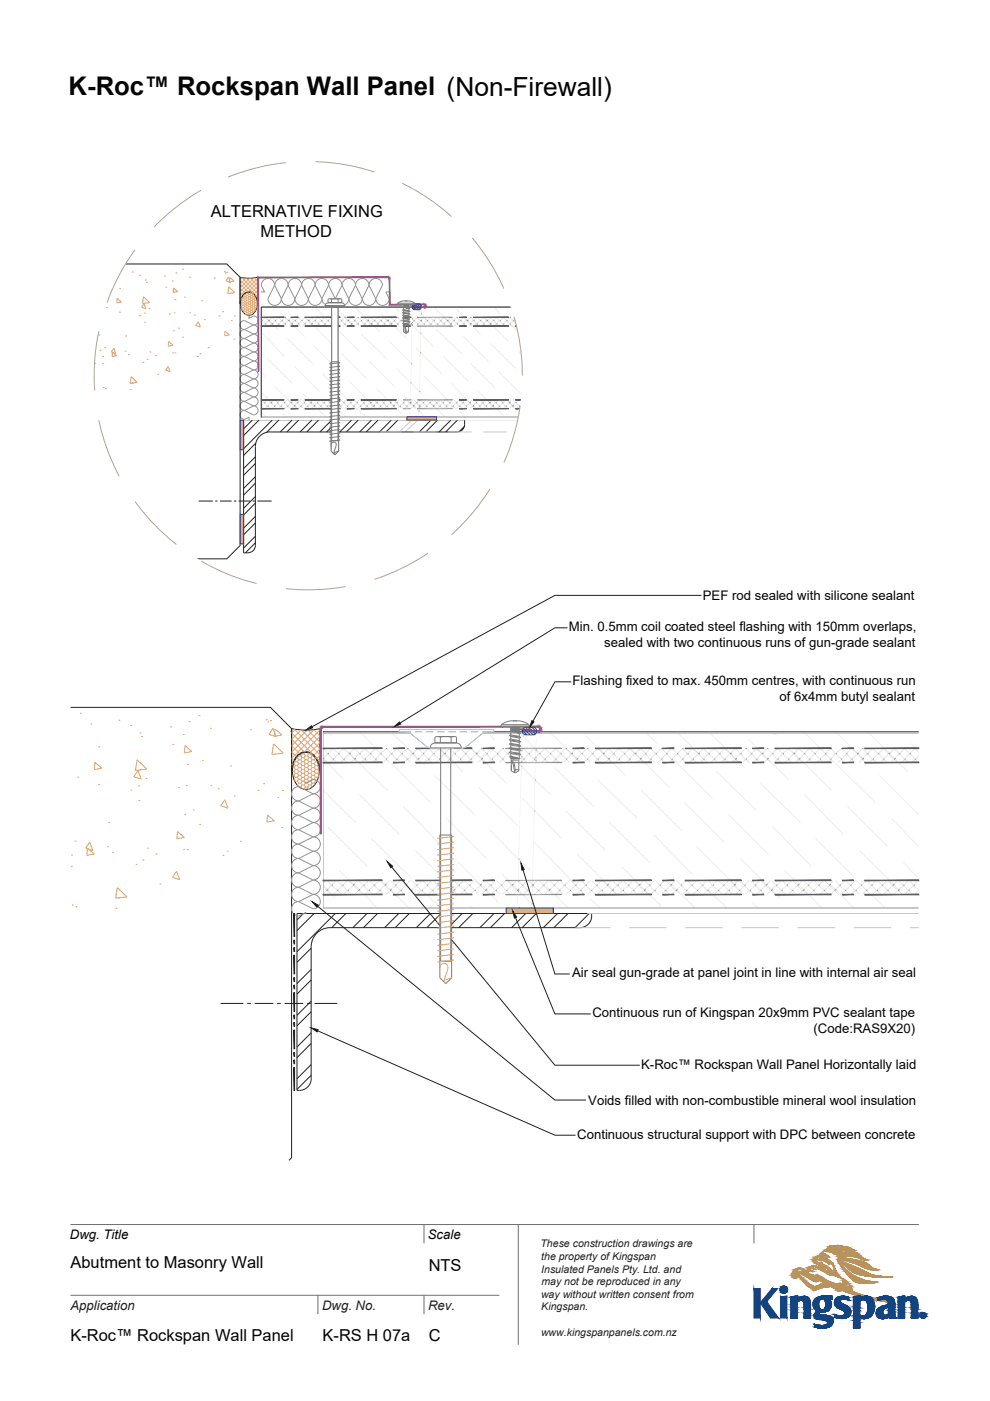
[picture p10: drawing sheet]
<svg xmlns="http://www.w3.org/2000/svg" width="210mm" height="297mm" viewBox="0 0 210 297" stroke-linecap="round" stroke-linejoin="round" font-family="sans-serif">
<defs><g id="words">
<text font-size="5.4" fill="#040504" x="14.5" y="20.1">K-Roc™ Rockspan Wall Panel (Non-Firewall)</text>
<g font-size="3.5" fill="#040504">
<text x="44.7" y="46">ALTERNATIVE FIXING</text>
<text x="55.3" y="50.2">METHOD</text>
<text x="14.9" y="268.9">Abutment to Masonry Wall</text>
<text x="90.9" y="269.4">NTS</text>
<text x="14.9" y="284.4">K-Roc™ Rockspan Wall Panel</text>
<text x="68.4" y="284.4">K-RS H 07a</text>
<text x="90.9" y="284.4">C</text>
</g>
<g font-size="2.8" fill="#040504">
<text x="149.1" y="127.2">PEF rod sealed with silicone sealant</text>
<text x="120.7" y="133.9">Min. 0.5mm coil coated steel flashing with 150mm overlaps,</text>
<text x="128.2" y="137.2">sealed with two continuous runs of gun-grade sealant</text>
<text x="121.4" y="145.3">Flashing fixed to max. 450mm centres, with continuous run</text>
<text x="165.4" y="148.7">of 6x4mm butyl sealant</text>
<text x="121.3" y="207.2">Air seal gun-grade at panel joint in line with internal air seal</text>
<text x="125.7" y="215.7">Continuous run of Kingspan 20x9mm PVC sealant tape</text>
<text x="172.6" y="219.1">(Code:RAS9X20)</text>
<text x="136" y="226.5">K-Roc™ Rockspan Wall Panel Horizontally laid</text>
<text x="124.8" y="234.2">Voids filled with non-combustible mineral wool insulation</text>
<text x="122.4" y="241.4">Continuous structural support with DPC between concrete</text>
<text x="14.8" y="262.7">Dwg. Title</text>
<text x="90.7" y="262.7">Scale</text>
</g>
<g font-size="2.8" fill="#231f20">
<text x="14.9" y="277.7">Application</text>
<text x="68.3" y="277.7">Dwg. No.</text>
<text x="90.8" y="277.7">Rev.</text>
</g>
<g font-size="2.2" fill="#231f20">
<text x="114.6" y="264.4">These construction drawings are</text>
<text x="114.8" y="267.1">the property of Kingspan</text>
<text x="114.8" y="269.8">Insulated Panels Pty. Ltd. and</text>
<text x="114.8" y="275.2">way without written consent from</text>
<text x="114.8" y="272.5">may not be reproduced in any</text>
<text x="114.8" y="277.8">Kingspan.</text>
<text x="114.8" y="283.2">www.kingspanpanels.com.nz</text>
</g>
</g></defs>
<g fill="#bfb6a3">
<path d="M193.3 157.6l1.6 1.6z"/>
<path d="M186.5 164.3l8.4 8.4z"/>
<path d="M170.9 155.4l3 3z"/>
<path d="M177.3 161.8l8.4 8.4z"/>
<path d="M189.1 173.6l5.8 5.8z"/>
<path d="M164.1 155.4l.5 .5z"/>
<path d="M179.8 171.1l8.4 8.4z"/>
<path d="M191.6 182.8l3.3 3.4z"/>
<path d="M170.5 168.5l8.4 8.5z"/>
<path d="M194.1 192.1l.3 .3z"/>
<path d="M161.3 166l8.4 8.4z"/>
<path d="M173.1 177.8l8.4 8.4z"/>
<path d="M184.8 189.6l2.9 2.8z"/>
<path d="M152 163.5l8.4 8.4z"/>
<path d="M163.8 175.3l8.4 8.4z"/>
<path d="M137.2 155.4l2.2 2.2z"/>
<path d="M142.8 161l8.4 8.4z"/>
<path d="M154.5 172.7l8.5 8.5z"/>
<path d="M145.3 170.2l8.4 8.5z"/>
<path d="M136 167.7l8.4 8.4z"/>
<path d="M159.6 191.3l1.1 1.1z"/>
<path d="M126.8 165.2l8.4 8.4z"/>
<path d="M138.5 177l8.5 8.4z"/>
<path d="M150.3 188.7l3.7 3.7z"/>
<path d="M117.5 162.7l8.4 8.4z"/>
<path d="M129.3 174.4l8.4 8.4z"/>
<path d="M103.5 155.4l1.4 1.3z"/>
<path d="M120 171.9l8.4 8.4z"/>
<path d="M101.5 166.9l8.4 8.4z"/>
<path d="M113.3 178.7l8.4 8.4z"/>
<path d="M125.1 190.4l2 2z"/>
<path d="M92.3 164.3l8.4 8.4z"/>
<path d="M76.6 155.4l3 3z"/>
<path d="M83 161.8l8.4 8.4z"/>
<path d="M94.8 173.6l8.4 8.4z"/>
<path d="M69.9 155.4l.5 .5z"/>
<path d="M85.5 171.1l8.4 8.4z"/>
<path d="M68.5 160.8l4.4 4.4z"/>
<path d="M76.3 168.5l8.4 8.5z"/>
<path d="M99.8 192.1l.3 .3z"/>
<path d="M68.5 167.5l6.9 6.9z"/>
<path d="M78.8 177.8l8.4 8.4z"/>
<path d="M90.6 189.6l2.8 2.8z"/>
<path d="M69.5 175.3l8.4 8.4z"/>
<path d="M68.5 181l.2 .2z"/>
<path d="M189.8 160.8l2.6 2.7zM188.6 159.7l1.2 1.1zM184.4 155.4l4.2 4.3z"/>
<path d="M183 160.8l.2 .2zM181.9 159.7l1.1 1.1zM177.6 155.4l4.3 4.3z"/>
<path d="M169.5 160.8l6.9 6.9zM168.4 159.7l1.1 1.1zM168 159.3l.4 .4z"/>
<path d="M162.8 160.8l4.4 4.4zM161.7 159.7l1.1 1.1zM158.8 156.7l2.9 3z"/>
<path d="M190.6 188.6l.1 .1zM189.5 187.5l1.1 1.1zM182.3 180.3l7.2 7.2z"/>
<path d="M156.1 160.8l1.8 1.9zM155 159.7l1.1 1.1zM150.7 155.4l4.3 4.3z"/>
<path d="M148.2 159.7l.5 .4zM143.9 155.4l4.3 4.3z"/>
<path d="M177.2 188.6l3.7 3.8zM176 187.5l1.2 1.1zM175.6 187.1l.4 .4z"/>
<path d="M170.4 188.6l3.8 3.8zM169.3 187.5l1.1 1.1zM166.3 184.5l3 3z"/>
<path d="M135.9 160.8l6 6.1zM134.8 159.7l1.1 1.1zM133.5 158.4l1.3 1.3z"/>
<path d="M163.7 188.6l1.8 1.8zM162.6 187.5l1.1 1.1zM157.1 182l5.5 5.5z"/>
<path d="M129.2 160.8l3.5 3.5zM128 159.7l1.2 1.1zM124.2 155.9l3.8 3.8z"/>
<path d="M155.8 187.5l.4 .4zM147.8 179.5l8 8z"/>
<path d="M122.4 160.8l1 1zM121.3 159.7l1.1 1.1zM117 155.4l4.3 4.3z"/>
<path d="M113.6 158.8l.5 .5zM110.8 156l2.7 2.6zM110.3 155.4l.5 .6z"/>
<path d="M143.5 188.6l3.8 3.8zM142.4 187.5l1.1 1.1zM141.1 186.2l1.3 1.3z"/>
<path d="M113.5 165.4l3.2 3.1zM110.5 162.4l3 3zM109.8 161.7l.7 .7zM108.9 160.8l.8 .8zM108.2 160.1l.7 .7z"/>
<path d="M136.8 188.6l3.4 3.5zM135.6 187.5l1.2 1.1zM131.8 183.7l3.8 3.8z"/>
<path d="M102.2 160.8l5.2 5.2zM101.1 159.7l1.1 1.1zM99 157.6l2.1 2.1z"/>
<path d="M113.3 171.9l5.9 5.9zM110.8 169.4l2.5 2.5z"/>
<path d="M130 188.6l1 1zM128.9 187.5l1.1 1.1zM122.6 181.2l6.3 6.3z"/>
<path d="M95.5 160.8l2.6 2.7zM94.4 159.7l1.1 1.1zM90.1 155.4l4.3 4.3z"/>
<path d="M88.8 160.8l.1 .2zM87.6 159.7l1.2 1.1zM83.3 155.4l4.3 4.3z"/>
<path d="M110 182.1l2.4 2.4zM104 176.1l6 6z"/>
<path d="M117.6 189.7l2.7 2.7zM116.5 188.6l1 1zM115.8 187.9l.7 .7z"/>
<path d="M112.8 191.6l.8 .8zM110.9 189.7l1.9 1.9zM109.9 188.7l.9 .9zM108.7 187.5l1.1 1.1zM107.9 186.7l.8 .8zM106.6 185.4l1.2 1.2z"/>
<path d="M75.3 160.8l6.8 6.9zM74.2 159.7l1.1 1.1zM73.7 159.3l.5 .4z"/>
<path d="M103.1 188.6l2.6 2.7zM102 187.5l1.1 1.1zM97.3 182.8l4.7 4.7z"/>
<path d="M96.4 188.6l.1 .1zM95.2 187.5l1.2 1.1zM88 180.3l7.2 7.2z"/>
<path d="M82.9 188.6l3.8 3.8zM81.8 187.5l1.1 1.1zM81.3 187.1l.5 .4z"/>
<path d="M76.1 188.6l3.8 3.8zM75 187.5l1.1 1.1zM72 184.5l3 3z"/>
<path d="M69.4 188.6l1.8 1.8zM68.5 187.7l.9 .9z"/>
</g>
<g fill="#9a9b9d">
<path d="M68.5 187.3l.6-.6z"/>
<path d="M193.9 187.7l1 1zM192.9 186.7l1 1z"/>
<path d="M192.7 188.8l.9 .9zM191.6 187.7l1.1 1.1zM190.6 186.7l1 1z"/>
<path d="M190.5 188.8l.9 .9zM189.4 187.7l1.1 1.1zM188.4 186.7l1 1z"/>
<path d="M188.2 188.8l.9 .9zM187.1 187.7l1.1 1.1zM186.1 186.7l1 1z"/>
<path d="M186 188.8l.9 .9zM184.9 187.7l1.1 1.1zM183.9 186.7l1 1z"/>
<path d="M183.7 188.8l.9 .9zM182.6 187.7l1.1 1.1zM181.7 186.7l.9 1z"/>
<path d="M181.5 188.8l.9 .9zM180.4 187.7l1.1 1.1zM179.4 186.7l1 1z"/>
<path d="M179.3 188.8l.8 .9zM178.1 187.7l1.2 1.1zM177.1 186.7l1 1z"/>
<path d="M177 188.8l.9 .9zM175.9 187.7l1.1 1.1zM174.9 186.7l1 1z"/>
<path d="M174.8 188.8l.9 .9zM173.7 187.7l1.1 1.1zM172.7 186.7l1 1z"/>
<path d="M172.5 188.8l.9 .9zM171.4 187.7l1.1 1.1zM170.4 186.7l1 1z"/>
<path d="M170.3 188.8l.9 .9zM169.2 187.7l1.1 1.1zM168.2 186.7l1 1z"/>
<path d="M168 188.8l.9 .9zM166.9 187.7l1.1 1.1zM165.9 186.7l1 1z"/>
<path d="M165.8 188.8l.9 .9zM164.7 187.7l1.1 1.1zM163.7 186.7l1 1z"/>
<path d="M163.6 188.8l.8 .9zM162.4 187.7l1.2 1.1zM161.4 186.7l1 1z"/>
<path d="M161.3 188.8l.9 .9zM160.2 187.7l1.1 1.1zM159.2 186.7l1 1z"/>
<path d="M159.1 188.8l.9 .9zM157.9 187.7l1.2 1.1zM157 186.7l.9 1z"/>
<path d="M156.8 188.8l.9 .9zM155.7 187.7l1.1 1.1zM154.7 186.7l1 1z"/>
<path d="M154.6 188.8l.9 .9zM153.5 187.7l1.1 1.1zM152.5 186.7l1 1z"/>
<path d="M152.3 188.8l.9 .9zM151.2 187.7l1.1 1.1zM150.2 186.7l1 1z"/>
<path d="M150.1 188.8l.9 .9zM149 187.7l1.1 1.1zM148 186.7l1 1z"/>
<path d="M147.8 188.8l.9 .9zM146.7 187.7l1.1 1.1zM145.7 186.7l1 1z"/>
<path d="M145.6 188.8l.9 .9zM144.5 187.7l1.1 1.1zM143.5 186.7l1 1z"/>
<path d="M143.3 188.8l.9 .9zM142.2 187.7l1.1 1.1zM141.2 186.7l1 1z"/>
<path d="M141.1 188.8l.9 .9zM140 187.7l1.1 1.1zM139 186.7l1 1z"/>
<path d="M138.9 188.8l.8 .9zM137.7 187.7l1.2 1.1zM136.7 186.7l1 1z"/>
<path d="M136.6 188.8l.9 .9zM135.5 187.7l1.1 1.1zM134.5 186.7l1 1z"/>
<path d="M134.4 188.8l.9 .9zM133.3 187.7l1.1 1.1zM132.3 186.7l1 1z"/>
<path d="M132.1 188.8l.9 .9zM131 187.7l1.1 1.1zM130 186.7l1 1z"/>
<path d="M129.9 188.8l.9 .9zM128.8 187.7l1.1 1.1zM127.8 186.7l1 1z"/>
<path d="M127.6 188.8l.9 .9zM126.5 187.7l1.1 1.1zM125.5 186.7l1 1z"/>
<path d="M125.4 188.8l.9 .9zM124.3 187.7l1.1 1.1zM123.3 186.7l1 1z"/>
<path d="M123.2 188.8l.8 .9zM122 187.7l1.2 1.1zM121 186.7l1 1z"/>
<path d="M120.9 188.8l.9 .9zM119.8 187.7l1.1 1.1zM118.8 186.7l1 1z"/>
<path d="M118.7 188.8l.8 .9zM117.5 187.7l1.2 1.1zM116.6 186.7l.9 1z"/>
<path d="M116.4 188.8l.9 .8zM115.3 187.7l1.1 1.1zM114.4 186.7l.9 1z"/>
<path d="M114.2 188.8l.8 .8zM113 187.7l1.2 1.1zM112.9 187.5l.1 .2zM112.1 186.7l.8 .8z"/>
<path d="M111.9 188.8l.9 .8zM110.8 187.7l1.1 1.1zM109.9 186.8l.9 .9zM109.8 186.7l.1 .1z"/>
<path d="M109.9 189l.6 .6zM109.7 188.8l.2 .2zM108.6 187.7l1.1 1.1zM107.6 186.7l1 1z"/>
<path d="M107.4 188.8l.9 .8zM106.3 187.7l1.1 1.1zM105.3 186.7l1 1z"/>
<path d="M105.2 188.8l.9 .9zM104.1 187.7l1.1 1.1zM103.1 186.7l1 1z"/>
<path d="M102.9 188.8l.9 .9zM101.8 187.7l1.1 1.1zM100.8 186.7l1 1z"/>
<path d="M100.7 188.8l.9 .9zM99.6 187.7l1.1 1.1zM98.6 186.7l1 1z"/>
<path d="M98.5 188.8l.8 .9zM97.3 187.7l1.2 1.1zM96.3 186.7l1 1z"/>
<path d="M96.2 188.8l.9 .9zM95.1 187.7l1.1 1.1zM94.1 186.7l1 1z"/>
<path d="M94 188.8l.9 .9zM92.8 187.7l1.2 1.1zM91.9 186.7l.9 1z"/>
<path d="M91.7 188.8l.9 .9zM90.6 187.7l1.1 1.1zM89.6 186.7l1 1z"/>
<path d="M89.5 188.8l.9 .9zM88.4 187.7l1.1 1.1zM87.4 186.7l1 1z"/>
<path d="M87.2 188.8l.9 .9zM86.1 187.7l1.1 1.1zM85.1 186.7l1 1z"/>
<path d="M85 188.8l.9 .9zM83.9 187.7l1.1 1.1zM82.9 186.7l1 1z"/>
<path d="M82.7 188.8l.9 .9zM81.6 187.7l1.1 1.1zM80.6 186.7l1 1z"/>
<path d="M80.5 188.8l.9 .9zM79.4 187.7l1.1 1.1zM78.4 186.7l1 1z"/>
<path d="M78.2 188.8l.9 .9zM77.1 187.7l1.1 1.1zM76.1 186.7l1 1z"/>
<path d="M76 188.8l.9 .9zM74.9 187.7l1.1 1.1zM73.9 186.7l1 1z"/>
<path d="M73.8 188.8l.8 .9zM72.6 187.7l1.2 1.1zM71.6 186.7l1 1z"/>
<path d="M71.5 188.8l.9 .9zM70.4 187.7l1.1 1.1zM69.4 186.7l1 1z"/>
<path d="M69.3 188.8l.9 .9zM68.5 188l.8 .8z"/>
<path d="M68.5 189.5l.8-.7zM69.3 188.8l.1-.2zM69.4 188.6l1-.9z"/>
</g>
<path d="M70.4 187.7l1-1z" fill="#9a9b9d"/>
<path d="M70.6 189.7l.9-.9zM71.5 188.8l1.1-1.1zM72.6 187.7l1-1z" fill="#9a9b9d"/>
<path d="M72.9 189.7l.9-.9zM73.8 188.8l1.1-1.1zM74.9 187.7l.1-.2zM75 187.5l.9-.8z" fill="#9a9b9d"/>
<path d="M75.1 189.7l.9-.9zM76 188.8l.1-.2zM76.1 188.6l1-.9z" fill="#9a9b9d"/>
<path d="M77.1 187.7l1-1z" fill="#9a9b9d"/>
<path d="M77.4 189.7l.8-.9zM78.2 188.8l1.2-1.1zM79.4 187.7l1-1z" fill="#9a9b9d"/>
<path d="M79.6 189.7l.9-.9zM80.5 188.8l1.1-1.1zM81.6 187.7l.2-.2zM81.8 187.5l.8-.8z" fill="#9a9b9d"/>
<path d="M81.8 189.7l.9-.9zM82.7 188.8l.2-.2zM82.9 188.6l1-.9z" fill="#9a9b9d"/>
<path d="M83.9 187.7l.9-1z" fill="#9a9b9d"/>
<path d="M84.1 189.7l.9-.9zM85 188.8l1.1-1.1zM86.1 187.7l1-1z" fill="#9a9b9d"/>
<path d="M86.4 189.7l.8-.9zM87.2 188.8l1.2-1.1zM89.3 186.7l-.9 1z" fill="#9a9b9d"/>
<path d="M88.6 189.7l.9-.9zM89.5 188.8l1.1-1.1zM91.6 186.7l-1 1z" fill="#9a9b9d"/>
<path d="M90.8 189.7l.9-.9zM91.7 188.8l1.1-1.1zM93.8 186.7l-1 1z" fill="#9a9b9d"/>
<path d="M93.1 189.7l.9-.9zM94 188.8l1.1-1.1zM95.1 187.7l.1-.2zM95.2 187.5l.9-.8z" fill="#9a9b9d"/>
<path d="M95.3 189.7l.9-.9zM96.2 188.8l.2-.2zM96.4 188.6l.9-.9z" fill="#9a9b9d"/>
<path d="M97.3 187.7l1-1z" fill="#9a9b9d"/>
<path d="M97.6 189.7l.9-.9zM98.5 188.8l1.1-1.1zM99.6 187.7l1-1z" fill="#9a9b9d"/>
<path d="M99.8 189.7l.9-.9zM100.7 188.8l1.1-1.1zM101.8 187.7l.2-.2zM102 187.5l.8-.8z" fill="#9a9b9d"/>
<path d="M102.1 189.7l.8-.9zM102.9 188.8l.2-.2zM103.1 188.6l1-.9z" fill="#9a9b9d"/>
<path d="M104.1 187.7l1-1z" fill="#9a9b9d"/>
<path d="M104.3 189.7l.9-.9zM105.2 188.8l1.1-1.1zM106.3 187.7l1-1z" fill="#9a9b9d"/>
<path d="M106.5 189.7l.9-.9zM107.4 188.8l1.2-1.1zM108.6 187.7l.1-.2zM108.7 187.5l.8-.8z" fill="#9a9b9d"/>
<path d="M108.8 189.6l.9-.8zM109.7 188.8l.1-.2zM109.9 188.6l.9-.9z" fill="#9a9b9d"/>
<path d="M110.8 187.7l.9-1z" fill="#9a9b9d"/>
<path d="M111.1 189.6l.8-.8zM111.9 188.8l1-1zM112.9 187.8l.1-.1zM113 187.7l1-1z" fill="#9a9b9d"/>
<path d="M113.3 189.6l.9-.8zM114.2 188.8l1.1-1.1zM115.3 187.7l.9-1z" fill="#9a9b9d"/>
<path d="M115.6 189.6l.8-.8zM116.4 188.8l.1-.2zM116.5 188.6l1-.9z" fill="#9a9b9d"/>
<path d="M117.5 187.7l1-1z" fill="#9a9b9d"/>
<path d="M117.8 189.6l.9-.8zM119.8 187.7l-1.1 1.1zM119.8 187.7l1-1z" fill="#9a9b9d"/>
<path d="M120 189.7l.9-.9zM120.9 188.8l1.1-1.1zM123 186.7l-1 1z" fill="#9a9b9d"/>
<path d="M122.3 189.7l.9-.9zM123.2 188.8l1.1-1.1zM125.3 186.7l-1 1z" fill="#9a9b9d"/>
<path d="M124.5 189.7l.9-.9zM125.4 188.8l1.1-1.1zM127.5 186.7l-1 1z" fill="#9a9b9d"/>
<path d="M126.8 189.7l.8-.9zM127.6 188.8l1.2-1.1zM128.8 187.7l.1-.2zM128.9 187.5l.9-.8z" fill="#9a9b9d"/>
<path d="M129 189.7l.9-.9zM129.9 188.8l.1-.2zM130 188.6l1-.9z" fill="#9a9b9d"/>
<path d="M131 187.7l1-1z" fill="#9a9b9d"/>
<path d="M131.2 189.7l.9-.9zM132.1 188.8l1.2-1.1zM133.3 187.7l.9-1z" fill="#9a9b9d"/>
<path d="M133.5 189.7l.9-.9zM134.4 188.8l1.1-1.1zM135.5 187.7l.1-.2zM135.6 187.5l.9-.8z" fill="#9a9b9d"/>
<path d="M135.7 189.7l.9-.9zM136.6 188.8l.2-.2zM136.8 188.6l.9-.9z" fill="#9a9b9d"/>
<path d="M137.7 187.7l1-1z" fill="#9a9b9d"/>
<path d="M138 189.7l.9-.9zM138.9 188.8l1.1-1.1zM140 187.7l1-1z" fill="#9a9b9d"/>
<path d="M140.2 189.7l.9-.9zM141.1 188.8l1.1-1.1zM142.2 187.7l.2-.2zM142.4 187.5l.8-.8z" fill="#9a9b9d"/>
<path d="M142.5 189.7l.8-.9zM143.3 188.8l.2-.2zM143.5 188.6l1-.9z" fill="#9a9b9d"/>
<path d="M144.5 187.7l1-1z" fill="#9a9b9d"/>
<path d="M144.7 189.7l.9-.9zM145.6 188.8l1.1-1.1zM146.7 187.7l1-1z" fill="#9a9b9d"/>
<path d="M146.9 189.7l.9-.9zM147.8 188.8l1.2-1.1zM149 187.7l.9-1z" fill="#9a9b9d"/>
<path d="M149.2 189.7l.9-.9zM150.1 188.8l1.1-1.1zM151.2 187.7l1-1z" fill="#9a9b9d"/>
<path d="M151.5 189.7l.8-.9zM153.5 187.7l-1.2 1.1zM153.5 187.7l.9-1z" fill="#9a9b9d"/>
<path d="M153.7 189.7l.9-.9zM154.6 188.8l1.1-1.1zM155.8 187.5l-.1 .2zM155.8 187.5l.9-.8z" fill="#9a9b9d"/>
<path d="M155.9 189.7l.9-.9zM156.8 188.8l1.1-1.1zM158.9 186.7l-1 1z" fill="#9a9b9d"/>
<path d="M158.2 189.7l.9-.9zM159.1 188.8l1.1-1.1zM161.2 186.7l-1 1z" fill="#9a9b9d"/>
<path d="M160.4 189.7l.9-.9zM161.3 188.8l1.1-1.1zM162.4 187.7l.2-.2zM162.6 187.5l.8-.8z" fill="#9a9b9d"/>
<path d="M162.7 189.7l.9-.9zM163.6 188.8l.1-.2zM163.7 188.6l1-.9zM164.7 187.7l1-1z" fill="#9a9b9d"/>
<path d="M164.9 189.7l.9-.9zM165.8 188.8l1.1-1.1zM166.9 187.7l1-1z" fill="#9a9b9d"/>
<path d="M167.2 189.7l.8-.9zM168 188.8l1.2-1.1zM169.2 187.7l.1-.2zM169.3 187.5l.9-.8z" fill="#9a9b9d"/>
<path d="M169.4 189.7l.9-.9zM170.3 188.8l.1-.2zM170.4 188.6l1-.9zM171.4 187.7l1-1z" fill="#9a9b9d"/>
<path d="M171.6 189.7l.9-.9zM172.5 188.8l1.2-1.1zM173.7 187.7l.9-1z" fill="#9a9b9d"/>
<path d="M173.9 189.7l.9-.9zM174.8 188.8l1.1-1.1zM175.9 187.7l.1-.2zM176 187.5l.9-.8z" fill="#9a9b9d"/>
<path d="M176.1 189.7l.9-.9zM177 188.8l.2-.2zM177.2 188.6l.9-.9zM178.1 187.7l1-1z" fill="#9a9b9d"/>
<path d="M178.4 189.7l.9-.9zM179.3 188.8l1.1-1.1zM180.4 187.7l1-1z" fill="#9a9b9d"/>
<path d="M180.6 189.7l.9-.9zM181.5 188.8l1.1-1.1zM182.6 187.7l1-1z" fill="#9a9b9d"/>
<path d="M182.9 189.7l.8-.9zM183.7 188.8l1.2-1.1zM184.9 187.7l1-1z" fill="#9a9b9d"/>
<path d="M185.1 189.7l.9-.9zM187.1 187.7l-1.1 1.1zM187.1 187.7l1-1z" fill="#9a9b9d"/>
<path d="M187.4 189.7l.8-.9zM188.2 188.8l1.2-1.1zM189.5 187.5l-.1 .2zM189.5 187.5l.8-.8z" fill="#9a9b9d"/>
<path d="M189.6 189.7l.9-.9zM190.6 188.6l-.1 .2zM190.6 188.6l1-.9zM192.6 186.7l-1 1z" fill="#9a9b9d"/>
<path d="M191.9 189.7l.8-.9zM192.7 188.8l1.2-1.1zM193.9 187.7l.9-1z" fill="#9a9b9d"/>
<path d="M194.1 189.7l.8-.8z" fill="#9a9b9d"/>
<path d="M68.5 155.2v37.5" fill="none" stroke="#231f20" stroke-width=".21"/>
<g fill="#9a9b9d">
<path d="M194.1 158.7l.8 .8z"/>
<path d="M68.5 161l.7 .7z"/>
<path d="M68.5 160.8l1-1z"/>
<path d="M194.1 160.9l.8 .8zM193 159.8l1.1 1.1zM191.9 158.7l1.1 1.1z"/>
<path d="M191.9 160.9l.7 .8zM190.8 159.8l1.1 1.1zM189.6 158.7l1.2 1.1z"/>
<path d="M189.6 160.9l.8 .8zM188.5 159.8l1.1 1.1zM187.4 158.7l1.1 1.1z"/>
<path d="M187.4 160.9l.7 .8zM186.3 159.8l1.1 1.1zM185.1 158.7l1.2 1.1z"/>
<path d="M185.2 160.9l.7 .8zM184 159.8l1.2 1.1zM182.9 158.7l1.1 1.1z"/>
<path d="M182.9 160.9l.7 .8zM181.8 159.8l1.1 1.1zM180.7 158.7l1.1 1.1z"/>
<path d="M180.7 160.9l.7 .8zM179.5 159.8l1.2 1.1zM178.4 158.7l1.1 1.1z"/>
<path d="M178.4 160.9l.8 .8zM177.3 159.8l1.1 1.1zM176.2 158.7l1.1 1.1z"/>
<path d="M176.2 160.9l.7 .8zM175 159.8l1.2 1.1zM173.9 158.7l1.1 1.1z"/>
<path d="M173.9 160.9l.8 .8zM172.8 159.8l1.1 1.1zM171.7 158.7l1.1 1.1z"/>
<path d="M171.7 160.9l.7 .8zM170.6 159.8l1.1 1.1zM169.4 158.7l1.2 1.1z"/>
<path d="M169.4 160.9l.8 .8zM168.3 159.8l1.1 1.1zM167.2 158.7l1.1 1.1z"/>
<path d="M167.2 160.9l.7 .8zM166.1 159.8l1.1 1.1zM165 158.7l1.1 1.1z"/>
<path d="M164.9 160.9l.8 .8zM163.8 159.8l1.1 1.1zM162.7 158.7l1.1 1.1z"/>
<path d="M162.7 160.9l.7 .8zM161.6 159.8l1.1 1.1zM160.5 158.7l1.1 1.1z"/>
<path d="M160.5 160.9l.7 .8zM159.3 159.8l1.2 1.1zM158.2 158.7l1.1 1.1z"/>
<path d="M158.2 160.9l.7 .8zM157.1 159.8l1.1 1.1zM156 158.7l1.1 1.1z"/>
<path d="M156 160.9l.7 .8zM154.8 159.8l1.2 1.1zM153.7 158.7l1.1 1.1z"/>
<path d="M153.7 160.9l.8 .8zM152.6 159.8l1.1 1.1zM151.5 158.7l1.1 1.1z"/>
<path d="M151.5 160.9l.7 .8zM150.4 159.8l1.1 1.1zM149.2 158.7l1.2 1.1z"/>
<path d="M149.2 160.9l.8 .8zM148.1 159.8l1.1 1.1zM147 158.7l1.1 1.1z"/>
<path d="M147 160.9l.7 .8zM145.9 159.8l1.1 1.1zM144.7 158.7l1.2 1.1z"/>
<path d="M144.7 160.9l.8 .8zM143.6 159.8l1.1 1.1zM142.5 158.7l1.1 1.1z"/>
<path d="M142.5 160.9l.7 .8zM141.4 159.8l1.1 1.1zM140.3 158.7l1.1 1.1z"/>
<path d="M140.3 160.9l.7 .8zM139.1 159.8l1.2 1.1zM138 158.7l1.1 1.1z"/>
<path d="M138 160.9l.8 .8zM136.9 159.8l1.1 1.1zM135.8 158.7l1.1 1.1z"/>
<path d="M135.8 160.9l.7 .8zM134.6 159.8l1.2 1.1zM133.5 158.7l1.1 1.1z"/>
<path d="M133.5 160.9l.7 .8zM132.4 159.8l1.1 1.1zM131.3 158.7l1.1 1.1z"/>
<path d="M131.3 160.9l.7 .8zM130.2 159.8l1.1 1.1zM129 158.7l1.2 1.1z"/>
<path d="M129 160.9l.8 .8zM127.9 159.8l1.1 1.1zM126.8 158.7l1.1 1.1z"/>
<path d="M126.8 160.9l.7 .8zM125.7 159.8l1.1 1.1zM124.5 158.7l1.2 1.1z"/>
<path d="M124.5 160.9l.8 .8zM123.4 159.8l1.1 1.1zM122.3 158.7l1.1 1.1z"/>
<path d="M122.3 160.9l.7 .8zM121.2 159.8l1.1 1.1zM120 158.7l1.2 1.1z"/>
<path d="M120.1 160.9l.7 .8zM118.9 159.8l1.2 1.1zM117.8 158.7l1.1 1.1z"/>
<path d="M117.8 160.9l.7 .7zM116.7 159.8l1.1 1.1zM115.6 158.7l1.1 1.1z"/>
<path d="M115.6 160.9l.6 .7zM114.4 159.8l1.2 1.1zM113.6 159l.8 .8zM113.3 158.7l.3 .3z"/>
<path d="M113.6 161.2l.4 .4zM113.3 160.9l.3 .3zM112.2 159.8l1.1 1.1zM111.1 158.7l1.1 1.1z"/>
<path d="M111.1 160.9l.6 .7zM110.6 160.5l.5 .4zM109.9 159.8l.7 .7zM108.8 158.7l1.1 1.1z"/>
<path d="M108.8 160.9l.7 .7zM107.7 159.8l1.1 1.1zM106.6 158.7l1.1 1.1z"/>
<path d="M106.6 160.9l.7 .7zM105.5 159.8l1.1 1.1zM104.3 158.7l1.2 1.1z"/>
<path d="M104.3 160.9l.8 .8zM103.2 159.8l1.1 1.1zM102.1 158.7l1.1 1.1z"/>
<path d="M102.1 160.9l.7 .8zM101 159.8l1.1 1.1zM99.9 158.7l1.1 1.1z"/>
<path d="M99.8 160.9l.8 .8zM98.7 159.8l1.1 1.1zM97.6 158.7l1.1 1.1z"/>
<path d="M97.6 160.9l.7 .8zM96.5 159.8l1.1 1.1zM95.4 158.7l1.1 1.1z"/>
<path d="M95.4 160.9l.7 .8zM94.2 159.8l1.2 1.1zM93.1 158.7l1.1 1.1z"/>
<path d="M93.1 160.9l.7 .8zM92 159.8l1.1 1.1zM90.9 158.7l1.1 1.1z"/>
<path d="M90.9 160.9l.7 .8zM89.7 159.8l1.2 1.1zM88.6 158.7l1.1 1.1z"/>
<path d="M88.6 160.9l.8 .8zM87.5 159.8l1.1 1.1zM86.4 158.7l1.1 1.1z"/>
<path d="M86.4 160.9l.7 .8zM85.3 159.8l1.1 1.1zM84.1 158.7l1.2 1.1z"/>
<path d="M84.1 160.9l.8 .8zM83 159.8l1.1 1.1zM81.9 158.7l1.1 1.1z"/>
<path d="M81.9 160.9l.7 .8zM80.8 159.8l1.1 1.1zM79.6 158.7l1.2 1.1z"/>
<path d="M79.6 160.9l.8 .8zM78.5 159.8l1.1 1.1zM77.4 158.7l1.1 1.1z"/>
<path d="M77.4 160.9l.7 .8zM76.3 159.8l1.1 1.1zM75.2 158.7l1.1 1.1z"/>
<path d="M75.2 160.9l.7 .8zM74 159.8l1.2 1.1zM72.9 158.7l1.1 1.1z"/>
<path d="M72.9 160.9l.8 .8zM71.8 159.8l1.1 1.1zM70.7 158.7l1.1 1.1z"/>
<path d="M70.7 160.9l.7 .8zM69.5 159.8l1.2 1.1zM68.5 158.8l1 1z"/>
</g>
<path d="M69.5 159.8l1.2-1.1z" fill="#9a9b9d"/>
<path d="M69.9 161.7l.8-.8zM70.7 160.9l1.1-1.1zM72.9 158.7l-1.1 1.1z" fill="#9a9b9d"/>
<path d="M72.2 161.7l.7-.8zM72.9 160.9l1.1-1.1zM74.2 159.7l-.2 .1zM75.2 158.7l-1 1z" fill="#9a9b9d"/>
<path d="M74.4 161.7l.8-.8zM75.2 160.9l.1-.1zM76.3 159.8l-1 1z" fill="#9a9b9d"/>
<path d="M76.3 159.8l1.1-1.1z" fill="#9a9b9d"/>
<path d="M76.7 161.7l.7-.8zM77.4 160.9l1.1-1.1zM78.5 159.8l1.1-1.1z" fill="#9a9b9d"/>
<path d="M78.9 161.7l.7-.8zM79.6 160.9l1.2-1.1zM80.8 159.8l1.1-1.1z" fill="#9a9b9d"/>
<path d="M81.9 160.9l-.7 .8zM83 159.8l-1.1 1.1zM84.1 158.7l-1.1 1.1z" fill="#9a9b9d"/>
<path d="M84.1 160.9l-.7 .8zM85.3 159.8l-1.2 1.1zM86.4 158.7l-1.1 1.1z" fill="#9a9b9d"/>
<path d="M86.4 160.9l-.7 .8zM87.5 159.8l-1.1 1.1zM87.6 159.7l-.1 .1zM88.6 158.7l-1 1z" fill="#9a9b9d"/>
<path d="M88.6 160.9l-.7 .8zM88.8 160.8l-.2 .1zM89.7 159.8l-.9 1z" fill="#9a9b9d"/>
<path d="M90.9 158.7l-1.2 1.1z" fill="#9a9b9d"/>
<path d="M90.9 160.9l-.8 .8zM90.9 160.9l1.1-1.1zM93.1 158.7l-1.1 1.1z" fill="#9a9b9d"/>
<path d="M92.4 161.7l.7-.8zM93.1 160.9l1.1-1.1zM94.2 159.8l.2-.1zM95.4 158.7l-1 1z" fill="#9a9b9d"/>
<path d="M94.6 161.7l.8-.8zM95.5 160.8l-.1 .1zM95.5 160.8l1-1z" fill="#9a9b9d"/>
<path d="M97.6 158.7l-1.1 1.1z" fill="#9a9b9d"/>
<path d="M96.9 161.7l.7-.8zM98.7 159.8l-1.1 1.1zM98.7 159.8l1.2-1.1z" fill="#9a9b9d"/>
<path d="M99.1 161.7l.7-.8zM99.8 160.9l1.2-1.1zM101 159.8l.1-.1zM102.1 158.7l-1 1z" fill="#9a9b9d"/>
<path d="M102.1 160.9l-.7 .8zM102.2 160.8l-.1 .1zM102.2 160.8l1-1z" fill="#9a9b9d"/>
<path d="M104.3 158.7l-1.1 1.1z" fill="#9a9b9d"/>
<path d="M104.3 160.9l-.7 .8zM104.3 160.9l1.2-1.1zM106.6 158.7l-1.1 1.1z" fill="#9a9b9d"/>
<path d="M106.6 160.9l-.8 .8zM106.6 160.9l1.1-1.1zM108.8 158.7l-1.1 1.1z" fill="#9a9b9d"/>
<path d="M108.2 161.6l.6-.7zM108.8 160.9l.1-.1zM108.9 160.8l1-1z" fill="#9a9b9d"/>
<path d="M110.6 159.1l-.7 .7z" fill="#9a9b9d"/>
<g fill="#9a9b9d">
<path d="M110.6 159.1l.5-.4z"/>
<path d="M110.4 161.6l.2-.2zM110.6 161.4l.5-.5zM111.1 160.9l1.1-1.1zM112.2 159.8l1.1-1.1z"/>
</g>
<path d="M112.6 161.6l.7-.7zM113.3 160.9l.3-.2z" fill="#9a9b9d"/>
<path d="M113.6 160.7l.8-.9zM114.4 159.8l1.1-1.1z" fill="#9a9b9d"/>
<path d="M115.6 160.9l-.7 .7zM116.7 159.8l-1.1 1.1zM117.8 158.7l-1.1 1.1z" fill="#9a9b9d"/>
<path d="M117.8 160.9l-.7 .7zM118.9 159.8l-1.1 1.1zM120 158.7l-1.1 1.1z" fill="#9a9b9d"/>
<path d="M120.1 160.9l-.8 .8zM121.2 159.8l-1.1 1.1zM121.3 159.7l-.1 .1zM122.3 158.7l-1 1z" fill="#9a9b9d"/>
<path d="M122.3 160.9l-.7 .8zM122.4 160.8l-.1 .1zM123.4 159.8l-1 1z" fill="#9a9b9d"/>
<path d="M124.5 158.7l-1.1 1.1z" fill="#9a9b9d"/>
<path d="M123.8 161.7l.7-.8zM124.5 160.9l1.2-1.1zM126.8 158.7l-1.1 1.1z" fill="#9a9b9d"/>
<path d="M126.1 161.7l.7-.8zM126.8 160.9l1.1-1.1zM127.9 159.8l.1-.1zM129 158.7l-1 1z" fill="#9a9b9d"/>
<path d="M128.3 161.7l.7-.8zM129 160.9l.2-.1zM129.2 160.8l1-1z" fill="#9a9b9d"/>
<path d="M131.3 158.7l-1.1 1.1z" fill="#9a9b9d"/>
<path d="M130.5 161.7l.8-.8zM132.4 159.8l-1.1 1.1zM132.4 159.8l1.1-1.1z" fill="#9a9b9d"/>
<path d="M132.8 161.7l.7-.8zM133.5 160.9l1.1-1.1zM134.8 159.7l-.2 .1zM134.8 159.7l1-1z" fill="#9a9b9d"/>
<path d="M135.8 160.9l-.8 .8zM135.8 160.9l.1-.1zM135.9 160.8l1-1z" fill="#9a9b9d"/>
<path d="M138 158.7l-1.1 1.1z" fill="#9a9b9d"/>
<path d="M138 160.9l-.7 .8zM138 160.9l1.1-1.1zM140.3 158.7l-1.2 1.1z" fill="#9a9b9d"/>
<path d="M140.3 160.9l-.8 .8zM140.3 160.9l1.1-1.1zM142.5 158.7l-1.1 1.1z" fill="#9a9b9d"/>
<path d="M142.5 160.9l-.7 .8zM142.5 160.9l1.1-1.1zM144.7 158.7l-1.1 1.1z" fill="#9a9b9d"/>
<path d="M144.7 160.9l-.7 .8zM144.7 160.9l1.2-1.1zM147 158.7l-1.1 1.1z" fill="#9a9b9d"/>
<path d="M146.2 161.7l.8-.8zM147 160.9l1.1-1.1zM148.2 159.7l-.1 .1zM148.2 159.7l1-1z" fill="#9a9b9d"/>
<path d="M149.2 160.9l-.7 .8zM150.4 159.8l-1.2 1.1zM151.5 158.7l-1.1 1.1z" fill="#9a9b9d"/>
<path d="M151.5 160.9l-.7 .8zM152.6 159.8l-1.1 1.1zM153.7 158.7l-1.1 1.1z" fill="#9a9b9d"/>
<path d="M153.7 160.9l-.7 .8zM154.8 159.8l-1.1 1.1zM155 159.7l-.2 .1zM156 158.7l-1 1z" fill="#9a9b9d"/>
<path d="M156 160.9l-.8 .8zM156.1 160.8l-.1 .1zM157.1 159.8l-1 1z" fill="#9a9b9d"/>
<path d="M158.2 158.7l-1.1 1.1z" fill="#9a9b9d"/>
<path d="M157.5 161.7l.7-.8zM158.2 160.9l1.1-1.1zM159.3 159.8l1.2-1.1z" fill="#9a9b9d"/>
<path d="M159.7 161.7l.8-.8zM160.5 160.9l1.1-1.1zM161.6 159.8l.1-.1zM162.7 158.7l-1 1z" fill="#9a9b9d"/>
<path d="M162 161.7l.7-.8zM162.7 160.9l.1-.1zM162.8 160.8l1-1z" fill="#9a9b9d"/>
<path d="M165 158.7l-1.2 1.1z" fill="#9a9b9d"/>
<path d="M164.2 161.7l.7-.8zM164.9 160.9l1.2-1.1zM166.1 159.8l1.1-1.1z" fill="#9a9b9d"/>
<path d="M166.5 161.7l.7-.8zM167.2 160.9l1.1-1.1zM168.3 159.8l.1-.1zM169.4 158.7l-1 1z" fill="#9a9b9d"/>
<path d="M169.4 160.9l-.7 .8zM169.4 160.9l.1-.1zM169.5 160.8l1.1-1z" fill="#9a9b9d"/>
<path d="M171.7 158.7l-1.1 1.1z" fill="#9a9b9d"/>
<path d="M171.7 160.9l-.8 .8zM171.7 160.9l1.1-1.1zM173.9 158.7l-1.1 1.1z" fill="#9a9b9d"/>
<path d="M173.9 160.9l-.7 .8zM173.9 160.9l1.1-1.1zM176.2 158.7l-1.2 1.1z" fill="#9a9b9d"/>
<path d="M176.2 160.9l-.8 .8zM176.2 160.9l1.1-1.1zM178.4 158.7l-1.1 1.1z" fill="#9a9b9d"/>
<path d="M178.4 160.9l-.7 .8zM178.4 160.9l1.1-1.1zM180.7 158.7l-1.2 1.1z" fill="#9a9b9d"/>
<path d="M180.7 160.9l-.8 .8zM180.7 160.9l1.1-1.1zM181.8 159.8l.1-.1zM182.9 158.7l-1 1z" fill="#9a9b9d"/>
<path d="M182.9 160.9l-.7 .8zM183 160.8l-.1 .1zM184 159.8l-1 1z" fill="#9a9b9d"/>
<path d="M185.1 158.7l-1.1 1.1z" fill="#9a9b9d"/>
<path d="M185.2 160.9l-.8 .8zM186.3 159.8l-1.1 1.1zM187.4 158.7l-1.1 1.1z" fill="#9a9b9d"/>
<path d="M187.4 160.9l-.7 .8zM188.5 159.8l-1.1 1.1zM188.6 159.7l-.1 .1zM189.6 158.7l-1 1z" fill="#9a9b9d"/>
<path d="M189.6 160.9l-.7 .8zM189.8 160.8l-.2 .1zM190.8 159.8l-1 1zM191.9 158.7l-1.1 1.1z" fill="#9a9b9d"/>
<path d="M191.2 161.7l.7-.8zM191.9 160.9l1.1-1.1zM193 159.8l1.1-1.1z" fill="#9a9b9d"/>
<path d="M194.1 160.9l-.7 .8zM194.9 160.2l-.8 .7z" fill="#9a9b9d"/>
<path d="M68.5 155.2h126.4M68.5 155.4h126.4M68.5 192.7h126.4M68.5 192.4h126.4" fill="none" stroke="#231f20" stroke-width=".21"/>
<path d="M68.5 158.6h12.5zM68.5 158.7l12.5-.1z" fill="#5c5d5f"/>
<path d="M68.5 158.6h12.5zM68.5 158.7l12.5-.1z" fill="none" stroke="#5c5d5f" stroke-width=".21"/>
<path d="M83.4 158.6h2.4zM83.4 158.7l2.4-.1z" fill="#5c5d5f"/>
<path d="M83.4 158.6h2.4zM83.4 158.7l2.4-.1z" fill="none" stroke="#5c5d5f" stroke-width=".21"/>
<path d="M88.2 158.6h11.9zM88.2 158.7l11.9-.1z" fill="#5c5d5f"/>
<path d="M88.2 158.6h11.9zM88.2 158.7l11.9-.1z" fill="none" stroke="#5c5d5f" stroke-width=".21"/>
<path d="M102.5 158.6h2.3zM102.5 158.7l2.3-.1z" fill="#5c5d5f"/>
<path d="M102.5 158.6h2.3zM102.5 158.7l2.3-.1z" fill="none" stroke="#5c5d5f" stroke-width=".21"/>
<g fill="#5c5d5f">
<path d="M107.2 158.6h11.9zM107.2 158.7l11.9-.1z"/>
<path d="M107.2 158.6h11.9zM107.2 158.7l11.9-.1z"/>
<path d="M121.5 158.6h2.4zM121.5 158.7l2.4-.1z"/>
</g>
<path d="M121.5 158.6h2.4zM121.5 158.7l2.4-.1z" fill="none" stroke="#5c5d5f" stroke-width=".21"/>
<path d="M126.3 158.6h11.9zM126.3 158.7l11.9-.1z" fill="#5c5d5f"/>
<path d="M126.3 158.6h11.9zM126.3 158.7l11.9-.1z" fill="none" stroke="#5c5d5f" stroke-width=".21"/>
<path d="M140.6 158.6h2.3zM140.6 158.7l2.3-.1z" fill="#5c5d5f"/>
<path d="M140.6 158.6h2.3zM140.6 158.7l2.3-.1z" fill="none" stroke="#5c5d5f" stroke-width=".21"/>
<path d="M145.3 158.6h11.9zM145.3 158.7l11.9-.1z" fill="#5c5d5f"/>
<path d="M145.3 158.6h11.9zM145.3 158.7l11.9-.1z" fill="none" stroke="#5c5d5f" stroke-width=".21"/>
<path d="M159.6 158.6h2.4zM159.6 158.7l2.4-.1z" fill="#5c5d5f"/>
<path d="M159.6 158.6h2.4zM159.6 158.7l2.4-.1z" fill="none" stroke="#5c5d5f" stroke-width=".21"/>
<path d="M164.4 158.6h11.9zM164.4 158.7l11.9-.1z" fill="#5c5d5f"/>
<path d="M164.4 158.6h11.9zM164.4 158.7l11.9-.1z" fill="none" stroke="#5c5d5f" stroke-width=".21"/>
<path d="M178.7 158.6h2.3zM178.7 158.7l2.3-.1z" fill="#5c5d5f"/>
<path d="M178.7 158.6h2.3zM178.7 158.7l2.3-.1z" fill="none" stroke="#5c5d5f" stroke-width=".21"/>
<path d="M183.4 158.7l11.5-.1zM183.4 158.6h11.5z" fill="#5c5d5f"/>
<path d="M183.4 158.7l11.5-.1zM183.4 158.6h11.5z" fill="none" stroke="#5c5d5f" stroke-width=".21"/>
<path d="M68.5 161.6h12.5zM68.5 161.7l12.5-.1z" fill="#5c5d5f"/>
<path d="M68.5 161.6h12.5zM68.5 161.7l12.5-.1z" fill="none" stroke="#5c5d5f" stroke-width=".21"/>
<path d="M83.4 161.6h2.4zM83.4 161.7l2.4-.1z" fill="#5c5d5f"/>
<path d="M83.4 161.6h2.4zM83.4 161.7l2.4-.1z" fill="none" stroke="#5c5d5f" stroke-width=".21"/>
<path d="M88.2 161.6h11.9zM88.2 161.7l11.9-.1z" fill="#5c5d5f"/>
<path d="M88.2 161.6h11.9zM88.2 161.7l11.9-.1z" fill="none" stroke="#5c5d5f" stroke-width=".21"/>
<path d="M102.5 161.6h2.3zM102.5 161.7l2.3-.1z" fill="#5c5d5f"/>
<path d="M102.5 161.6h2.3zM102.5 161.7l2.3-.1z" fill="none" stroke="#5c5d5f" stroke-width=".21"/>
<g fill="#5c5d5f">
<path d="M107.2 161.6h11.9zM107.2 161.7l11.9-.1z"/>
<path d="M107.2 161.6h11.9zM107.2 161.7l11.9-.1z"/>
<path d="M121.5 161.6h2.4zM121.5 161.7l2.4-.1z"/>
</g>
<path d="M121.5 161.6h2.4zM121.5 161.7l2.4-.1z" fill="none" stroke="#5c5d5f" stroke-width=".21"/>
<path d="M126.3 161.6h11.9zM126.3 161.7l11.9-.1z" fill="#5c5d5f"/>
<path d="M126.3 161.6h11.9zM126.3 161.7l11.9-.1z" fill="none" stroke="#5c5d5f" stroke-width=".21"/>
<path d="M140.6 161.6h2.3zM140.6 161.7l2.3-.1z" fill="#5c5d5f"/>
<path d="M140.6 161.6h2.3zM140.6 161.7l2.3-.1z" fill="none" stroke="#5c5d5f" stroke-width=".21"/>
<path d="M145.3 161.6h11.9zM145.3 161.7l11.9-.1z" fill="#5c5d5f"/>
<path d="M145.3 161.6h11.9zM145.3 161.7l11.9-.1z" fill="none" stroke="#5c5d5f" stroke-width=".21"/>
<path d="M159.6 161.6h2.4zM159.6 161.7l2.4-.1z" fill="#5c5d5f"/>
<path d="M159.6 161.6h2.4zM159.6 161.7l2.4-.1z" fill="none" stroke="#5c5d5f" stroke-width=".21"/>
<path d="M164.4 161.6h11.9zM164.4 161.7l11.9-.1z" fill="#5c5d5f"/>
<path d="M164.4 161.6h11.9zM164.4 161.7l11.9-.1z" fill="none" stroke="#5c5d5f" stroke-width=".21"/>
<path d="M178.7 161.6h2.3zM178.7 161.7l2.3-.1z" fill="#5c5d5f"/>
<path d="M178.7 161.6h2.3zM178.7 161.7l2.3-.1z" fill="none" stroke="#5c5d5f" stroke-width=".21"/>
<path d="M183.4 161.7l11.5-.1zM183.4 161.6h11.5z" fill="#5c5d5f"/>
<path d="M183.4 161.7l11.5-.1zM183.4 161.6h11.5z" fill="none" stroke="#5c5d5f" stroke-width=".21"/>
<path d="M68.5 186.6h12.5zM68.5 186.7l12.5-.1z" fill="#5c5d5f"/>
<path d="M68.5 186.6h12.5zM68.5 186.7l12.5-.1z" fill="none" stroke="#5c5d5f" stroke-width=".21"/>
<path d="M83.4 186.6h2.4zM83.4 186.7l2.4-.1z" fill="#5c5d5f"/>
<path d="M83.4 186.6h2.4zM83.4 186.7l2.4-.1z" fill="none" stroke="#5c5d5f" stroke-width=".21"/>
<path d="M88.2 186.6h11.9zM88.2 186.7l11.9-.1z" fill="#5c5d5f"/>
<path d="M88.2 186.6h11.9zM88.2 186.7l11.9-.1z" fill="none" stroke="#5c5d5f" stroke-width=".21"/>
<path d="M102.5 186.6h2.3zM102.5 186.7l2.3-.1z" fill="#5c5d5f"/>
<path d="M102.5 186.6h2.3zM102.5 186.7l2.3-.1z" fill="none" stroke="#5c5d5f" stroke-width=".21"/>
<g fill="#5c5d5f">
<path d="M107.2 186.6h11.9zM107.2 186.7l11.9-.1z"/>
<path d="M107.2 186.6h11.9zM107.2 186.7l11.9-.1z"/>
<path d="M121.5 186.6h2.4zM121.5 186.7l2.4-.1z"/>
</g>
<path d="M121.5 186.6h2.4zM121.5 186.7l2.4-.1z" fill="none" stroke="#5c5d5f" stroke-width=".21"/>
<path d="M126.3 186.6h11.9zM126.3 186.7l11.9-.1z" fill="#5c5d5f"/>
<path d="M126.3 186.6h11.9zM126.3 186.7l11.9-.1z" fill="none" stroke="#5c5d5f" stroke-width=".21"/>
<path d="M140.6 186.6h2.3zM140.6 186.7l2.3-.1z" fill="#5c5d5f"/>
<path d="M140.6 186.6h2.3zM140.6 186.7l2.3-.1z" fill="none" stroke="#5c5d5f" stroke-width=".21"/>
<path d="M145.3 186.6h11.9zM145.3 186.7l11.9-.1z" fill="#5c5d5f"/>
<path d="M145.3 186.6h11.9zM145.3 186.7l11.9-.1z" fill="none" stroke="#5c5d5f" stroke-width=".21"/>
<path d="M159.6 186.6h2.4zM159.6 186.7l2.4-.1z" fill="#5c5d5f"/>
<path d="M159.6 186.6h2.4zM159.6 186.7l2.4-.1z" fill="none" stroke="#5c5d5f" stroke-width=".21"/>
<path d="M164.4 186.6h11.9zM164.4 186.7l11.9-.1z" fill="#5c5d5f"/>
<path d="M164.4 186.6h11.9zM164.4 186.7l11.9-.1z" fill="none" stroke="#5c5d5f" stroke-width=".21"/>
<path d="M178.7 186.6h2.3zM178.7 186.7l2.3-.1z" fill="#5c5d5f"/>
<path d="M178.7 186.6h2.3zM178.7 186.7l2.3-.1z" fill="none" stroke="#5c5d5f" stroke-width=".21"/>
<path d="M183.4 186.7l11.5-.1zM183.4 186.6h11.5z" fill="#5c5d5f"/>
<path d="M183.4 186.7l11.5-.1zM183.4 186.6h11.5z" fill="none" stroke="#5c5d5f" stroke-width=".21"/>
<path d="M68.5 189.6h12.5zM68.5 189.7l12.5-.1z" fill="#5c5d5f"/>
<path d="M68.5 189.6h12.5zM68.5 189.7l12.5-.1z" fill="none" stroke="#5c5d5f" stroke-width=".21"/>
<path d="M83.4 189.6h2.4zM83.4 189.7l2.4-.1z" fill="#5c5d5f"/>
<path d="M83.4 189.6h2.4zM83.4 189.7l2.4-.1z" fill="none" stroke="#5c5d5f" stroke-width=".21"/>
<path d="M88.2 189.6h11.9zM88.2 189.7l11.9-.1z" fill="#5c5d5f"/>
<path d="M88.2 189.6h11.9zM88.2 189.7l11.9-.1z" fill="none" stroke="#5c5d5f" stroke-width=".21"/>
<path d="M102.5 189.6h2.3zM102.5 189.7l2.3-.1z" fill="#5c5d5f"/>
<path d="M102.5 189.6h2.3zM102.5 189.7l2.3-.1z" fill="none" stroke="#5c5d5f" stroke-width=".21"/>
<g fill="#5c5d5f">
<path d="M107.2 189.6h11.9zM107.2 189.7l11.9-.1z"/>
<path d="M107.2 189.6v.1l11.9-.1h-11.9h11.9l-11.9 .1zM107.2 189.7l11.9-.1v.1h-11.9h11.9v-.1z"/>
<path d="M121.5 189.6h2.4zM121.5 189.7l2.4-.1z"/>
</g>
<path d="M121.5 189.6h2.4zM121.5 189.7l2.4-.1z" fill="none" stroke="#5c5d5f" stroke-width=".21"/>
<path d="M126.3 189.6h11.9zM126.3 189.7l11.9-.1z" fill="#5c5d5f"/>
<path d="M126.3 189.6h11.9zM126.3 189.7l11.9-.1z" fill="none" stroke="#5c5d5f" stroke-width=".21"/>
<path d="M140.6 189.6h2.3zM140.6 189.7l2.3-.1z" fill="#5c5d5f"/>
<path d="M140.6 189.6h2.3zM140.6 189.7l2.3-.1z" fill="none" stroke="#5c5d5f" stroke-width=".21"/>
<path d="M145.3 189.6h11.9zM145.3 189.7l11.9-.1z" fill="#5c5d5f"/>
<path d="M145.3 189.6h11.9zM145.3 189.7l11.9-.1z" fill="none" stroke="#5c5d5f" stroke-width=".21"/>
<path d="M159.6 189.6h2.4zM159.6 189.7l2.4-.1z" fill="#5c5d5f"/>
<path d="M159.6 189.6h2.4zM159.6 189.7l2.4-.1z" fill="none" stroke="#5c5d5f" stroke-width=".21"/>
<path d="M164.4 189.6h11.9zM164.4 189.7l11.9-.1z" fill="#5c5d5f"/>
<path d="M164.4 189.6h11.9zM164.4 189.7l11.9-.1z" fill="none" stroke="#5c5d5f" stroke-width=".21"/>
<path d="M178.7 189.6h2.3zM178.7 189.7l2.3-.1z" fill="#5c5d5f"/>
<path d="M178.7 189.6h2.3zM178.7 189.7l2.3-.1z" fill="none" stroke="#5c5d5f" stroke-width=".21"/>
<path d="M183.4 189.7l11.5-.1zM183.4 189.6h11.5z" fill="#5c5d5f"/>
<path d="M183.4 189.7l11.5-.1zM183.4 189.6h11.5z" fill="none" stroke="#5c5d5f" stroke-width=".21"/>
<g fill="none" stroke="#dda266" stroke-width=".21">
<path d="M17 151.2h.1M19.3 153.5h.1M20.9 158.3h.1M25.2 152.7h.1M27.7 153.8h.1M29.7 155.4h.1M30 156.2h.1M36.2 154.1h.1M36.7 157.8h.1M38.9 155.7h.1M39.2 158.1l1.5 1.2-1.6 .3zM40 150h.1"/>
<path d="M40.1 153h.1M42.2 151.7h.1M44.6 154.4h.1M53.1 154.7h.1M56.5 152.6h.1M56.8 153h.1M57.4 152.8h.1M57.9 154.4l.7 1.8-1.6-.5zM58 157.7l-.3 2.3 2.4-.3-2.1-2M58.4 154.6l1.4 1.2-1.6 .3zM61.5 155h.1M62.4 154.6l5.5 5.4"/>
<path d="M62.6 154.6l-.7 .8 4.5 4.5M63.8 154.8l-1.9 1.9 2.6 2.7M63.9 154.8l4 3.9M64 159.7v.1M64 159.8l-.2 .5M64 159.8h.5M64.5 159.8l.2 .5M64.7 159.5l-.2 .3M65.1 154.8l-3.2 3.3 1.6 1.7M65.3 154.8l2.6 2.6M65.3 159.6l.2 .2M65.5 159.8l-.3 .5"/>
<path d="M65.5 159.8h.5M66 159.8h.1M66 159.8l.2 .5M66.6 154.7l1.3 1.3M66.6 154.7l-4.7 4.7 .9 1M67.7 154.5l.2 .2M67.9 158.8l-1.3 1.3M67.9 157.5l-2.1 2.1M67.9 156.1l-3.3 3.3M67.9 154.8l-6 6 .4 .5M15.9 178.3h.1M16.5 164.8h.1"/>
<path d="M18.5 179.8l1.5 1.3-1.6 .3zM19 178.6l.7 1.7-1.5-.5zM20.1 161.6l1.5 1.3-1.6 .3zM20.9 166.3h.1M22.8 179.5h.1M23.1 174.4h.1M27.8 167.5h.1M29.1 161.1l2 2-2.4 .3zM29.3 163.4l.6 1.8-1.5-.5zM29.4 166.6h.1M29.4 169.7h.1M30.9 165h.1"/>
<path d="M31.3 179.8h.1M37.7 176.3l1.4 1.3-1.6 .2zM37.8 166.9h.1M39.2 172.6h.1M39.5 166.6h.1M39.7 162.1h.1M41 171.7h.1M42.4 174.8h.1M42.9 161.2h.1M44.8 166.5h.1M46.3 167.2h.1M47.7 169.6l.6 1.8-1.5-.6z"/>
<path d="M48.9 162.4h.1M49.7 168.8h.1M51 178.4h.1M54.7 167.6h.1M55.9 166.2h.1M56.7 172.8l1.5 1.2-1.6 .3zM58.9 169.1h.1M59.7 175.5h.1M59.9 167.6h.1M62 163.6h.4M62.1 162.7h.3M62.1 161.9l-.2 .2 .1 .2"/>
<path d="M62.1 164.4h.3M62.2 161.9h.2M62.3 165.2h.1M62.4 164.4l.2 .4M62.4 165.2l.2 .4M62.4 163.6l.2 .4M62.4 162.7l.2 .4M62.4 161.9l.2 .4M62.5 161.3l.1 .2M62.6 165.6l-.1 .1M62.6 164.8l-.2 .4M62.6 165.6h.5"/>
<path d="M62.6 164l-.2 .4M62.6 163.1l-.2 .5M62.6 162.3l-.2 .4M62.6 161.5l-.2 .4M62.6 164.8h.5M62.6 164h.5M62.6 163.1h.5M62.6 162.3h.5M62.6 161.5h.5M62.9 160.7h.2M63 166.4h.1M63.1 165.6l.2 .4"/>
<path d="M63.1 166.4l.1 .2M63.1 164.8l.2 .4M63.1 164l.2 .4M63.1 163.1l.2 .5M63.1 160.7l.2 .4M63.1 161.5l.2 .4M63.1 162.3l.2 .4M63.3 160.2v.1M63.3 164.4l-.2 .4M63.3 163.6l-.2 .4M63.3 166h.5M63.3 162.7l-.2 .4"/>
<path d="M63.3 161.9l-.2 .4M63.3 161.1l-.2 .4M63.3 160.3l-.2 .4M63.3 165.2h.5M63.3 164.4h.5M63.3 163.6h.5M63.3 166l-.2 .4M63.3 162.7h.5M63.3 165.2l-.2 .4M63.3 161.9h.5M63.3 161.1h.5M63.3 160.3h.5"/>
<path d="M63.5 166.9h.3M63.8 166.9l.2 .3M63.8 166l.2 .4M63.8 165.2l.2 .4M63.8 164.4l.2 .4M63.8 161.9l.2 .4M63.8 162.7l.2 .4M63.8 163.6l.2 .4M63.8 161.1l.2 .4M63.8 160.3l.2 .4M64 163.1l-.2 .5M64 166.4h.5"/>
<path d="M64 162.3l-.2 .4M64 165.6h.5M64 161.5l-.2 .4M64 160.7l-.2 .4M64 164.8h.5M64 166.4l-.2 .5M64 164h.5M64 165.6l-.2 .4M64 163.1h.5M64 164.8l-.2 .4M64 162.3h.5M64 164l-.2 .4"/>
<path d="M64 161.5h.5M64 160.7h.5M64.3 167.3h.2M64.5 167.3h.1M64.5 166.4l.2 .5M64.5 165.6l.2 .4M64.5 163.1l.2 .5M64.5 164l.2 .4M64.5 164.8l.2 .4M64.5 162.3l.2 .4M64.5 161.5l.2 .4M64.5 160.7l.2 .4"/>
<path d="M64.7 161.9l-.2 .4M64.7 166.9h.5M64.7 166.9l-.2 .4M64.7 161.1l-.2 .4M64.7 166h.5M64.7 166l-.2 .4M64.7 160.3l-.2 .4M64.7 165.2h.5M64.7 165.2l-.2 .4M64.7 164.4h.5M64.7 164.4l-.2 .4M64.7 163.6h.5"/>
<path d="M64.7 163.6l-.2 .4M64.7 162.7h.5M64.7 162.7l-.2 .4M64.7 161.9h.5M64.7 161.1h.5M64.7 160.3h.5M65.2 166.9l.3 .4M65.2 164.4l.3 .4M65.2 165.2l.3 .4M65.2 166l.3 .4M65.2 163.6l.3 .4M65.2 162.7l.3 .4"/>
<path d="M65.2 161.9l.3 .4M65.2 161.1l.3 .4M65.2 160.3l.3 .4M65.5 167.3h.1M65.5 160.7l-.3 .4M65.5 166.4h.5M65.5 166.4l-.3 .5M65.5 165.6l-.3 .4M65.5 165.6h.5M65.5 164.8l-.3 .4M65.5 164.8h.5M65.5 164l-.3 .4"/>
<path d="M65.5 164h.5M65.5 163.1l-.3 .5M65.5 163.1h.5M65.5 162.3l-.3 .4M65.5 162.3h.5M65.5 161.5l-.3 .4M65.5 161.5h.5M65.5 160.7h.5M66 165.6l.2 .4M66 166.4l.2 .5M66 164.8l.2 .4M66 164l.2 .4"/>
<path d="M66 163.1l.2 .5M66 162.3l.2 .4M66 161.5l.2 .4M66 160.7l.2 .4M66.2 166.9h-.1M66.2 166l-.2 .4M66.2 166.9h.1M66.2 165.2l-.2 .4M66.2 164.4l-.2 .4M66.2 166h.4M66.2 163.6l-.2 .4M66.2 165.2h.4"/>
<path d="M66.2 162.7l-.2 .4M66.2 164.4h.4M66.2 161.9l-.2 .4M66.2 163.6h.4M66.2 161.1l-.2 .4M66.2 162.7h.4M66.2 160.3l-.2 .4M66.2 161.9h.4M66.2 161.1h.4M66.2 160.3h.3M66.6 166l.2 .3M66.6 165.2l.3 .4"/>
<path d="M66.6 164.4l.3 .4M66.6 163.6l.3 .4M66.6 162.7l.3 .4M66.6 161.9l.3 .4M66.6 161.1l.3 .4M66.8 160.4l1.1 1M66.9 160.7l-.3 .4M66.9 165.6l-.3 .4M66.9 164.8l-.3 .4M66.9 164l-.3 .4M66.9 163.1l-.3 .5M66.9 162.3l-.3 .4"/>
<path d="M66.9 165.6h.3M66.9 161.5l-.3 .4M66.9 164.8h.5M66.9 164h.5M66.9 163.1h.5M66.9 162.3h.5M66.9 161.5h.4M67.4 164.8l.1 .2M67.4 164l.2 .4M67.4 163.1l.2 .5M67.4 162.3l.2 .4M67.5 162.1l-.1 .2"/>
<path d="M67.6 164.4l-.2 .4M67.6 163.6l-.2 .4M67.6 162.7l-.2 .4M67.6 164.4h.1M67.6 163.6h.1M67.6 162.7h.1M67.8 162.7h.1M67.9 162.9h-.1M67.9 161.5l-.3 .3M67.9 160.2l-.7 .7M15.1 183.7h.1M15.2 181.3h.1"/>
<path d="M15.3 191.9h.1M16.1 192.3h.1M23.9 180.7h.1M24.6 192.6h.1M24.9 188.2l2 2-2.4 .2zM25.1 190.4h.1M28.9 183.3h.1M30.3 182.3h.1M33.1 181.1h.1M33.9 187.4h.1M37.4 184.7l.7 1.8-1.5-.5zM38.9 180.1h.1"/>
<path d="M39.7 180.1h.1M47.3 181.4h.1M48.2 180.5h.1"/>
</g>
<g fill="none" stroke="#231f20" stroke-width=".21">
<path d="M15 150h42.4l4.4 4.5v91l-.5 .5M61.9 154.5a14.1 14.1 0 0 0 6 0v9a4 4 0 0 0-2.4-4 2.85 2.85 0 0 0-3.4 2.3l-.2 1.7zM62.9 160.6a2.37 2.37 0 0 1 4.2 .4 4.6 4.6 0 0 1-1.4 6.2l-.4 .1a2.6 2.6 0 0 1-2.9-1.8 5 5 0 0 1 .5-4.9zM64.4 193.7l-1.4 1.4M66.6 193.7l-3.6 3.6M71.1 193.7l-8.1 8.1M73.4 193.7l-3 3M77.8 193.7l-3 3M80.1 193.7l-3 3M84.6 193.7l-3 3M86.8 193.7l-3 3M91.3 193.7l-3 3"/>
<path d="M93.5 193.7l-3 3M98 193.7l-2.9 3M100.3 193.7l-3 3M104.8 193.7l-3 3M107 193.7l-3 3M111.5 193.7l-3 3M113.8 193.7l-3 3M118.2 193.7l-3 3M120.5 193.7l-3 3M123 196.7h-53a4 4 0 0 0-4 4M125 193.7l-3 3M125.5 194.2v-.5h-62.5v37.5h.5"/>
<path d="M125.5 194.2a2.51 2.51 0 0 1-2.5 2.5M66 207.8l-3 3M66 214.5l-3 3M66 200.7v28M66 201l-3 3M66 205.5l-3 3M66 212.3l-3 3M66 219l-3 3M66 221.2l-3 3M66 228l-3 3M66 225.7l-3 3M66 228.7a2.51 2.51 0 0 1-2.5 2.5"/>
</g>
<g fill="none" stroke="#909295" stroke-width=".21">
<path d="M63.3 169.8l3.1 1.6M63.3 172.9l3.1 1.5M63.3 175.9l3.1 1.5M63.3 179l3.1 1.5M63.4 169.8a1.53 1.53 0 0 0-1.6 1.5 1.53 1.53 0 0 0 1.6 1.6M63.4 172.9a1.53 1.53 0 0 0-1.6 1.5 1.53 1.53 0 0 0 1.6 1.5M63.4 175.9a1.53 1.53 0 0 0-1.6 1.5 1.53 1.53 0 0 0 1.6 1.6M63.4 178.9a1.53 1.53 0 0 0-1.6 1.6 1.53 1.53 0 0 0 1.6 1.5M66.4 165.3l-1.5 .7v-.3M66.4 168.3l-3.1 1.5M66.4 171.4l-3.1 1.5M66.4 174.4l-3.1 1.5"/>
<path d="M66.4 177.4l-3.1 1.6M66.4 168.3l-3-1.5a1.53 1.53 0 0 0-1.6 1.5 1.53 1.53 0 0 0 1.6 1.5M66.4 165.2a1.53 1.53 0 0 1 1.5 1.6 1.53 1.53 0 0 1-1.5 1.5M66.4 168.3a1.53 1.53 0 0 1 1.5 1.5 1.53 1.53 0 0 1-1.5 1.6M66.4 171.3a1.53 1.53 0 0 1 1.5 1.6 1.53 1.53 0 0 1-1.5 1.5M66.4 174.4a1.53 1.53 0 0 1 1.5 1.5 1.53 1.53 0 0 1-1.5 1.5M66.4 177.4a1.53 1.53 0 0 1 1.5 1.6 1.53 1.53 0 0 1-1.5 1.5M63.3 182l3.1 1.5M63.3 185.1l3.1 1.5M63.3 188.1l3.1 1.5M63.4 182a1.53 1.53 0 0 0-1.6 1.5 1.53 1.53 0 0 0 1.6 1.6M63.4 185a1.53 1.53 0 0 0-1.6 1.6 1.53 1.53 0 0 0 1.6 1.5"/>
<path d="M63.4 188.1a1.53 1.53 0 0 0-1.6 1.5 1.53 1.53 0 0 0 1.6 1.6M63.4 191.1a1.53 1.53 0 0 0-1.6 1.6 1.53 1.53 0 0 0 1.6 1.5l1.5-.8v.4M66.4 180.5l-3.1 1.5M66.4 183.5l-3.1 1.6M66.4 186.6l-3.1 1.5M66.4 189.6l-3.1 1.6M66.4 180.5a1.53 1.53 0 0 1 1.5 1.5 1.53 1.53 0 0 1-1.5 1.5M66.4 183.5a1.53 1.53 0 0 1 1.5 1.6 1.53 1.53 0 0 1-1.5 1.5M66.4 186.6a1.53 1.53 0 0 1 1.5 1.5 1.53 1.53 0 0 1-1.5 1.5M66.4 189.6a1.53 1.53 0 0 1 1.5 1.5 1.53 1.53 0 0 1-1.5 1.6l-3.1-1.5"/>
</g>
<path d="M109.2 154.3v.3l4.9 .4zM109.2 154.6l4.9 .4v.2z" fill="#b84c9d"/>
<path d="M109.2 154.6l4.9 .4v.2zM109.2 154.3l4.9 .7-4.9-.4z" fill="none" stroke="#b84c9d" stroke-width=".21"/>
<path d="M114.1 155l.2 .2h-.2zM114.1 155l.2 .2-.1-.3zM114.2 154.9l.3 .2-.2 .1zM114.2 154.9l.3 .2zM114.4 154.9l.2 .1-.1 .1zM114.4 154.9l.2 .1zM114.5 154.8h.3l-.2 .2zM114.5 154.7v.1h.3zM114.5 154.7l.3-.1v.2zM114.5 154.6v.1l.3-.1zM114.5 154.6l.3-.2v.2zM114.5 154.5l.3-.1zM114.7 154.3l.1 .1-.3 .1zM114.5 154.4v.1l.2-.2zM114.5 154.1l.2 .2-.2 .1zM114.5 154.1v.3zM114.4 154l.1 .1-.1 .2zM114.4 154v.3zM114.2 154h.2l-.1 .2zM114.2 154l.1 .2z" fill="#b84c9d"/>
<g fill="none" stroke="#b84c9d" stroke-width=".21">
<path d="M114.1 155l.1-.1 .1 .3zM114.1 155l.2 .2h-.2zM114.2 154h.2l-.1 .2zM114.2 154l.1 .2zM114.2 154.9l.3 .2-.2 .1zM114.2 154.9l.3 .2zM114.4 154.9l.2 .1-.1 .1zM114.4 154.9l.2 .1zM114.4 154v.3zM114.4 154l.1 .1-.1 .2zM114.5 154.8h.3l-.2 .2zM114.5 154.4l.2-.1-.2 .2z"/>
<path d="M114.5 154.7l.3-.1v.2zM114.5 154.7l.3 .1h-.3zM114.5 154.5l.3-.1zM114.5 154.6l.3-.2v.2zM114.5 154.6h.3l-.3 .1zM114.5 154.1v.3zM114.5 154.1l.2 .2-.2 .1zM114.7 154.3l.1 .1-.3 .1z"/>
</g>
<path d="M68.6 154.2h45.6v-.2zM68.6 154h45.6l-45.6 .2z" fill="#b84c9d"/>
<path d="M68.6 154.2l45.6-.2v.2zM68.6 154h45.6l-45.6 .2z" fill="none" stroke="#b84c9d" stroke-width=".21"/>
<path d="M68.4 154h.2v.2zM68.4 154v.2h.2zM68.2 154.1l.2-.1v.2zM68.2 154.1l.1 .2 .1-.1zM68.2 154.1l.1 .2-.3-.1zM68 154.2l.3 .1zM68 154.2l.3 .2h-.3zM68 154.4h.3zM68 154.4l.2 .1-.3 .1zM67.9 154.6l.3-.1z" fill="#b84c9d"/>
<path d="M67.9 154.6l.3-.1zM68 154.4h.3zM68 154.4l.2 .1-.3 .1zM68 154.2l.3 .1zM68 154.2l.3 .2h-.3zM68.2 154.1l.1 .2-.3-.1zM68.2 154.1l.2 .1-.1 .1zM68.2 154.1l.2-.1v.2zM68.4 154h.2v.2zM68.4 154l.2 .2h-.2z" fill="none" stroke="#b84c9d" stroke-width=".21"/>
<path d="M67.9 154.6l.3 22.2v-22.2zM67.9 154.6l.3 22.2h-.3z" fill="#b84c9d"/>
<path d="M67.9 154.6l.3 22.2h-.3zM67.9 154.6h.3v22.2z" fill="none" stroke="#b84c9d" stroke-width=".21"/>
<path d="M122.1 196.7h7.4M124.6 193.7h70.3M133.4 196.7h8M145.4 196.7h7.9M157.2 196.7h8M169.2 196.7h7.9M181.1 196.7h7.9M193 196.7h1.9" fill="none" stroke="#c6c6c7" stroke-width=".21"/>
<path d="M110.8 156l-.1 .5zM111 155.8l-.2 .2 .4-.4 .5-.1z" fill="#d9d6d6"/>
<path d="M109.9 189.7l-.1 2zM109.9 189v.6zM109.9 188.7v.3zM109.9 188.6v.1zM109.9 186.8v1.8z" fill="#d9d6d6"/>
<path d="M110 182.1l-.1 4.5zM110.5 162.4l-.5 19.7zM110.6 161.7l-.1 .7z" fill="#d9d6d6"/>
<path d="M110.6 161.4v.2zM110.6 160.5v.9zM110.6 159.1v1.4z" fill="#d9d6d6"/>
<path d="M110.6 158.7v.4zM110.7 156.5l-.1 2.1z" fill="#d9d6d6"/>
<path d="M110.5 192.7h.3zM110.1 192.4l.4 .3zM109.8 191.7l.3 .7z" fill="#d9d6d6"/>
<g fill="#d9d6d6">
<path d="M110.8 192.7h1z"/>
<path d="M111.8 192.7h.4zM112.2 192.7l.4-.3zM112.8 191.8l-.2 .6z"/>
</g>
<path d="M112.8 191.6v.2zM112.9 189.7l-.1 1.9z" fill="#d9d6d6"/>
<path d="M112.9 187.8v1.8zM112.9 187.5v.3zM112.9 186.7v.8z" fill="#d9d6d6"/>
<path d="M113.3 171.9l-.4 14.7zM113.5 165.4l-.2 6.5zM113.6 161.7l-.1 3.7z" fill="#d9d6d6"/>
<path d="M113.6 161.2v.4zM113.6 160.7v.5z" fill="#d9d6d6"/>
<path d="M113.6 159v1.7zM113.6 158.8v.2z" fill="#d9d6d6"/>
<path d="M113.7 156.6v2" fill="none" stroke="#d9d6d6" stroke-width=".21"/>
<g fill="#d9d6d6">
<path d="M112.7 155.5a1.01 1.01 0 0 1 1 1 1.01 1.01 0 0 0-1-1z"/>
<path d="M111.7 155.5h1z"/>
</g>
<path d="M46.8 212.7h4.8M52.4 212.7h.8M54 212.7h4M58.8 212.7h.8M60.4 212.7h3.9M65.1 212.7h.8M66.7 212.7h4.8" fill="none" stroke="#231f20" stroke-width=".21"/>
<path d="M107.4 192.5l10 1.2h-10zM107.4 192.5l10 1.2v-1.2z" fill="#dda266"/>
<path d="M107.4 192.5l10 1.2h-10zM107.4 192.5h10v1.2z" fill="none" stroke="#dda266" stroke-width=".21"/>
<path d="M107.4 192.5h10v1.2h-10z" fill="none" stroke="#254fa2" stroke-width=".21"/>
<path d="M148.3 128.2h46.6v-4zM148.3 124.2h46.6l-46.6 4z" fill="#fff"/>
<path d="M148.3 128.2l46.6-4v4zM148.3 124.2h46.6l-46.6 4z" fill="none" stroke="#fff" stroke-width=".21"/>
<path d="M64.9 154.8l1.2-.9 .2 .4z" fill="#231f20"/>
<path d="M148.8 126.2h-31.1l-51.5 27.9M64.9 154.8l1.2-.9 .2 .4z" fill="none" stroke="#231f20" stroke-width=".21"/>
<path d="M123.7 235.3h71.2v-4.1zM123.7 231.2h71.2l-71.2 4.1z" fill="#fff"/>
<path d="M123.7 235.3l71.2-4.1v4.1zM123.7 231.2h71.2l-71.2 4.1z" fill="none" stroke="#fff" stroke-width=".21"/>
<path d="M66.2 191.2l1.3 .7-.3 .4z" fill="#040504"/>
<path d="M66.2 191.2l1.3 .7-.3 .4zM67.4 192.1l50.3 41.1h6.6" fill="none" stroke="#231f20" stroke-width=".21"/>
<path d="M83.6 154.1l1.1-1 .3 .4z" fill="#040504"/>
<path d="M120.4 133.1h-2.7l-32.9 20.2M83.6 154.1l1.1-1 .3 .4z" fill="none" stroke="#231f20" stroke-width=".21"/>
<path d="M112.8 152.8l.5 .2-1 1.2z" fill="#040504"/>
<path d="M112.8 152.8l.5 .2-1 1.2zM121.2 144.6h-3.5l-4.7 8.3" fill="none" stroke="#231f20" stroke-width=".21"/>
<path d="M66 217.9l1.5 .4-.2 .5z" fill="#040504"/>
<path d="M66 217.9l1.5 .4-.2 .5zM67.4 218.5l50.3 22.2h4.4" fill="none" stroke="#231f20" stroke-width=".21"/>
<path d="M82.1 182.7l1.2 .9-.4 .4z" fill="#040504"/>
<path d="M82.1 182.7l1.2 .9-.4 .4zM83.1 183.8l34.6 42h18" fill="none" stroke="#231f20" stroke-width=".21"/>
<path d="M108.8 193.2l.8 1.3-.5 .2z" fill="#040504"/>
<path d="M108.8 193.2l.8 1.3-.5 .2zM109.3 194.5l8.4 20.5h7.6" fill="none" stroke="#231f20" stroke-width=".21"/>
<path d="M110.5 183l.7 1.3-.5 .2z" fill="#040504"/>
<path d="M110.5 183l.7 1.3-.5 .2zM110.9 184.4l6.8 22.1h3.1" fill="none" stroke="#231f20" stroke-width=".21"/>
<path d="M91 158.5h7.4zM91.5 158.5h6.9zM94.7 158.5h3.7z" fill="#fff"/>
<path d="M91 158.5h7.4zM91.5 158.5h6.9zM94.7 158.5h3.7z" fill="none" stroke="#fff" stroke-width=".21"/>
<path d="M86.2 155.1h16.5zM86.7 155.1h16l-15.5 .3zM87.2 155.4h15l.5-.3zM87.2 155.4h15l-13.3 1.4zM88.9 156.8h11.6l1.7-1.4zM88.9 156.8h11.6l-9.9 1.4zM90.6 158.2h8.2l1.7-1.4zM90.6 158.2h8.2l-7.8 .3zM91 158.5h7.4l.4-.3z" fill="#fff"/>
<path d="M86.2 155.1h16.5zM86.7 155.1h16l-15.5 .3zM87.2 155.4l15.5-.3-.5 .3zM87.2 155.4h15l-13.3 1.4zM88.9 156.8l13.3-1.4-1.7 1.4zM88.9 156.8h11.6l-9.9 1.4zM90.6 158.2h8.2l-7.8 .3zM90.6 158.2l9.9-1.4-1.7 1.4zM91 158.5l7.8-.3-.4 .3z" fill="none" stroke="#fff" stroke-width=".21"/>
<path d="M86.2 155.1h17z" fill="#fff"/>
<path d="M86.2 155.1h17z" fill="none" stroke="#fff" stroke-width=".21"/>
<path d="M84.7 154.8h20l-1.5 .3zM103.2 155.1h1.5v-.3z" fill="#fff"/>
<path d="M84.7 154.8h20l-1.5 .3zM103.2 155.1l1.5-.3v.3z" fill="none" stroke="#fff" stroke-width=".21"/>
<path d="M84.7 154.8l1.5 .3h-1.5zM84.7 154.8l1.5 .3h17z" fill="#fff"/>
<path d="M84.7 154.8l1.5 .3h-1.5zM84.7 154.8l18.5 .3h-17zM84.7 154.8h20M91.3 158.5h6.8M91.5 158.5h6.6h-3.4" fill="none" stroke="#fff" stroke-width=".21"/>
<path d="M93.2 158.7h.7M94.3 158.7h.8M95.5 158.7h.7" fill="none" stroke="#69cbdc" stroke-width=".21"/>
<path d="M86.4 155.1h16.3zM86.7 155.1h16l-15.7 .2zM87 155.3h15.4l.3-.2zM87 155.3h15.4l-15.2 .1zM87.2 155.4h15l.2-.1zM87.2 155.4h15l-13.3 1.4zM88.9 156.8h11.6l1.7-1.4zM88.9 156.8h11.6l-9.9 1.4zM90.6 158.2h8.2l1.7-1.4zM90.6 158.2h8.2l-8 .2zM90.8 158.4h7.8l.2-.2zM90.8 158.4h7.8zM91 158.5l7.6-.1zM91 158.5h7.4zM91.3 158.5h7.1z" fill="#fff"/>
<g fill="none" stroke="#fff" stroke-width=".21">
<path d="M86.4 155.1h16.3zM86.7 155.1h16l-15.7 .2zM87 155.3l15.7-.2-.3 .2zM87 155.3h15.4l-15.2 .1zM87.2 155.4l15.2-.1-.2 .1zM87.2 155.4h15l-13.3 1.4zM88.9 156.8l13.3-1.4-1.7 1.4zM88.9 156.8h11.6l-9.9 1.4zM90.6 158.2h8.2l-8 .2zM90.6 158.2l9.9-1.4-1.7 1.4zM90.8 158.4l8-.2-.2 .2zM90.8 158.4h7.8z"/>
<path d="M91 158.5l7.6-.1zM91 158.5h7.4zM91.3 158.5h7.1z"/>
</g>
<path d="M86.2 155.1h17zM86.2 155.1h16.8zM86.4 155.1h16.6z" fill="#fff"/>
<path d="M86.2 155.1h16.8zM86.2 155.1h17zM86.4 155.1h16.6z" fill="none" stroke="#fff" stroke-width=".21"/>
<path d="M84.7 154.8h20l-1.5 .3zM103.2 155.1h1.5v-.3z" fill="#fff"/>
<path d="M84.7 154.8h20l-1.5 .3zM103.2 155.1l1.5-.3v.3z" fill="none" stroke="#fff" stroke-width=".21"/>
<path d="M84.7 154.8l1.5 .3h-1.5zM84.7 154.8l1.5 .3h17z" fill="#fff"/>
<path d="M84.7 154.8l1.5 .3h-1.5zM84.7 154.8l18.5 .3h-17zM84.7 154.8h20" fill="none" stroke="#fff" stroke-width=".21"/>
<g fill="none" stroke="#69cbdc" stroke-width=".21">
<path d="M86.2 155.2h-1.5v-.5h20v.5h-1.5M86.2 155.2h1M86.2 155.2l.7 .2 3.9 3.1 .4 .1 2 .1M88 155.2h1.5M90.3 155.2h1.6M92.7 155.2h1.6M95.1 155.2h1.6M96.2 158.7h1.7M97.5 155.2h1.6M98.9 158.3l-1 .4M99.9 155.2h1.5M102.2 155.2h1"/>
<path d="M103.3 155.2l-1 .3-3.4 2.8"/>
</g>
<path d="M93.5 207.7l1 1 1-1zM95.5 177.8v29.9h-2z" fill="#fff"/>
<path d="M93.5 177.8h2.1M95.5 177.8v29.9h-2zM93.5 207.7h2l-1 1z" fill="none" stroke="#fff" stroke-width=".21"/>
<path d="M93.5 177.8h2l-2 29.9z" fill="#fff"/>
<path d="M91.2 158.6h2.3M93.5 177.8h2l-2 29.9z" fill="none" stroke="#fff" stroke-width=".21"/>
<path d="M92.2 157.4h4.6M92.2 156.3v1.3h4.6M92.3 156.3l.5-.1 .6 .1 1.4-.1 .9 .1M92.9 156.2h3.5M93.4 156.3v1.1M93.5 158.6v45.2M95.6 158.6v45.2M95.7 156.3v1.1M95.7 156.3l.6-.1 .5 .1v1.3M96.8 157.6a1.01 1.01 0 0 1 1 1h-6.6a1.01 1.01 0 0 1 1-1M93.3 177h2.5v30.3l-1.3 1.3-1.2-1.3zM93.3 203.8h2.5" fill="none" stroke="#7c7c7b" stroke-width=".21"/>
<g fill="none" stroke="#dda266" stroke-width=".21">
<path d="M96.3 177.3l-3.5 .5M96.3 178.5l-3.5 .4M96.3 179.7l-3.5 .4M96.3 192.8l-3.5 .4M96.3 194l-3.5 .4M96.3 195.2l-3.5 .4M96.3 196.4l-3.5 .4M96.3 197.6l-3.5 .5M96.3 198.8l-3.5 .4M96.3 182.1l-3.5 .4M96.3 183.3l-3.5 .4M96.3 184.4l-3.5 .5"/>
<path d="M96.3 185.6l-3.5 .4M96.3 186.9l-3.5 .4M96.3 188.1l-3.5 .4M96.3 189.3l-3.5 .4M96.3 190.4l-3.5 .5M96.3 191.6l-3.5 .4M96.3 180.9l-3.5 .4M93.3 205.3a.88 .88 0 0 1 .6-1 .88 .88 0 0 1 1.1 .6v.5l-.3 1.1a1.93 1.93 0 0 0-.2 2.1M95.8 207.3l-1.6 .5M96.3 200l-3.5 .4M96.3 201.2l-3.5 .4M96.3 202.4l-3.5 .4"/>
<path d="M96.3 203.5l-3.5 .5"/>
</g>
<path d="M110.8 155v.1M110.8 154.9l1 .9M111.1 154.4l1.3 1.4M111.5 154.2l1.6 1.6M111.6 154.2h1.5M111.6 154.2a.75 .75 0 0 0-.8 .8M112.2 154.2l1.4 1.4M112.8 154.2l1 1M113.1 154.2a.75 .75 0 0 1 .7 .8M113.8 155v.1M113.8 155.1a.75 .75 0 0 1-.7 .7h-1.5a.75 .75 0 0 1-.8-.7" fill="none" stroke="#254fa2" stroke-width=".21"/>
<path d="M62.4 193.7l.1 4.8v-4.8zM62.4 193.7l.1 4.8h-.1z" fill="#040504"/>
<path d="M62.4 193.7l.1 4.8h-.1zM62.4 193.7h.1v4.8z" fill="none" stroke="#231f20" stroke-width=".21"/>
<path d="M62.4 199.4l.1 .7v-.7zM62.4 199.4l.1 .7h-.1z" fill="#040504"/>
<path d="M62.4 199.4l.1 .7h-.1zM62.4 199.4h.1v.7z" fill="none" stroke="#231f20" stroke-width=".21"/>
<path d="M62.4 200.9l.1 .8v-.8zM62.4 200.9l.1 .8h-.1z" fill="#040504"/>
<path d="M62.4 200.9l.1 .8h-.1zM62.4 200.9h.1v.8z" fill="none" stroke="#231f20" stroke-width=".21"/>
<path d="M62.4 202.5l.1 4v-4zM62.4 202.5l.1 4h-.1z" fill="#040504"/>
<path d="M62.4 202.5l.1 4h-.1zM62.4 202.5h.1v4z" fill="none" stroke="#231f20" stroke-width=".21"/>
<path d="M62.4 207.3l.1 .8v-.8zM62.4 207.3l.1 .8h-.1z" fill="#040504"/>
<path d="M62.4 207.3l.1 .8h-.1zM62.4 207.3h.1v.8z" fill="none" stroke="#231f20" stroke-width=".21"/>
<path d="M62.4 208.9l.1 .8v-.8zM62.4 208.9l.1 .8h-.1z" fill="#040504"/>
<path d="M62.4 208.9l.1 .8h-.1zM62.4 208.9h.1v.8z" fill="none" stroke="#231f20" stroke-width=".21"/>
<path d="M62.4 210.5l.1 3.9v-3.9zM62.4 210.5l.1 3.9h-.1z" fill="#040504"/>
<path d="M62.4 210.5l.1 3.9h-.1zM62.4 210.5h.1v3.9z" fill="none" stroke="#231f20" stroke-width=".21"/>
<path d="M62.4 215.2l.1 .8v-.8zM62.4 215.2l.1 .8h-.1z" fill="#040504"/>
<path d="M62.4 215.2l.1 .8h-.1zM62.4 215.2h.1v.8z" fill="none" stroke="#231f20" stroke-width=".21"/>
<path d="M62.4 216.8l.1 .8v-.8zM62.4 216.8l.1 .8h-.1z" fill="#040504"/>
<path d="M62.4 216.8l.1 .8h-.1zM62.4 216.8h.1v.8z" fill="none" stroke="#231f20" stroke-width=".21"/>
<path d="M62.4 218.4l.1 4v-4zM62.4 218.4l.1 4h-.1z" fill="#040504"/>
<path d="M62.4 218.4l.1 4h-.1zM62.4 218.4h.1v4z" fill="none" stroke="#231f20" stroke-width=".21"/>
<path d="M62.4 223.2l.1 .7v-.7zM62.4 223.2l.1 .7h-.1z" fill="#040504"/>
<path d="M62.4 223.2l.1 .7h-.1zM62.4 223.2h.1v.7z" fill="none" stroke="#231f20" stroke-width=".21"/>
<path d="M62.4 224.7l.1 .8v-.8zM62.4 224.7l.1 .8h-.1z" fill="#040504"/>
<path d="M62.4 224.7l.1 .8h-.1zM62.4 224.7h.1v.8z" fill="none" stroke="#231f20" stroke-width=".21"/>
<path d="M62.4 226.3l.1 4.9v-4.9zM62.4 226.3l.1 4.9h-.1z" fill="#040504"/>
<path d="M62.4 226.3l.1 4.9h-.1zM62.4 226.3h.1v4.9zM62.4 231.2h.1" fill="none" stroke="#231f20" stroke-width=".21"/>
<g fill="none" stroke="#7c7c7b" stroke-width=".21">
<path d="M106.4 153.6l-.1 .3 .2 .2M108.1 159.5l2 .6M108.1 158.7l.3 .1M108.1 157.7l.3 .3 1.7 .3M108.1 156.9h.1a1.92 1.92 0 0 0 1.5 .4l.4 .1v.6M108.1 155.9l2 .6v.6M108.3 154.1v1.6M108.3 156.1v.5M108.3 157v.5M108.3 157.9v.5M108.3 158.8v.5M108.3 159.7v.6"/>
<path d="M108.3 159.3l-.3 .2 2.4 .4-.3 .3M108.3 158.4l-.2 .3 2.3 .4-.3 .2M108.3 157.5l-.3 .2 2.4 .5-.3 .2M108.3 156.6l-.3 .2 2.4 .5-.3 .2M108.3 155.7l-.3 .2 2.4 .5M108.3 155.7l2.1 .6M108.3 156.6l2.1 .6M108.3 157.5l1.7 .4 .4 .2M108.3 158.4l2.1 .6M108.3 159.3l1.7 .4 .4 .2M108.4 158.8l1.7 .4v.6M108.4 155.1h.8"/>
<path d="M108.4 154.3v.8M108.4 154.3h.1M108.4 154.3l.1 .8M108.5 154.3v.8h.1M108.5 154.3h.3M108.5 154.3v.8M108.7 155.1l-.1-.8v.8h.2M108.7 152.8l-1 .2-1.4 .6h5.8l-.8-.5a5.2 5.2 0 0 0-2.6-.3M108.8 154.3v.8h.4M108.8 154.3v.8M109 154.3h-.6M109 154.3v.8"/>
<path d="M109 154.3h-.2M109.1 154.3h.1M109.1 154.3v.8M109.2 155.1h.1M109.2 154.3v.8M109.2 155.2l1.2 .3-.3 .1M109.2 154.3h-.1M109.2 154.3h.1M109.2 154.3h.9h-.1M109.3 155.1h-.1M109.3 154.3v.8M109.3 154.3l-.1 .8"/>
<path d="M109.3 155.1h.2M109.5 154.3h-.2M109.5 154.3h.1M109.5 154.3v.8M109.5 155.1h.1M109.5 155.1h.2M109.6 154.3v.8M109.7 154.3h-.1M109.7 155.1v-.8v.8h.2v-.8l-.1 .8M109.7 154.3h.2M109.9 154.3l.1 .8h-.1M109.9 154.3v.8"/>
<path d="M110.1 155.1h-.9M110.1 154.3l-.1 .8M110.1 155.3l.3 .2M110.1 155.3l-.9-.1 .9 .4M110.1 154.1v1.2M110.1 155.6v.6M110.1 158.3v.6M110.4 156.4l-.3 .2M112.1 153.6l.1 .3-.2 .2h-5.5M108.1 160.4l.2-.1 1.6 .4zM108.1 160.4l.6 .3h1.2M108.3 160.8l.1 .4"/>
<path d="M108.3 160.8h1.8M108.3 160.6v.2M108.4 161.2v2.2l.8 .4M108.4 161.2h1.6M108.9 162.4l-.5-1.1 .3 .1a2.38 2.38 0 0 1 .6 1.9l.1-.1a.41 .41 0 0 1 .6 .2l-.8 .4M109.1 162.3l-.2 .1 .3 1.4M109.3 163.3l-.1 .5M110 161.2v2.2M110.1 160.1v.7M110.1 160.8l-.1 .4"/>
</g>
<g fill="#bfb6a3">
<path d="M104.8 65.2l1.4 1.4z"/>
<path d="M108.3 68.7l1.5 1.5z"/>
<path d="M109.9 74.5l.7 .7z"/>
<path d="M104.1 72.9l5.3 5.3z"/>
<path d="M98.3 71.3l5.3 5.3z"/>
<path d="M105.7 78.7l4.8 4.9z"/>
<path d="M92.5 69.8l5.3 5.2z"/>
<path d="M99.9 77.1l5.2 5.3z"/>
<path d="M83.8 65.2l.8 .9z"/>
<path d="M94.1 75.5l5.3 5.3z"/>
<path d="M97.3 87.1l1.2 1.3z"/>
<path d="M76.7 70.8l5.3 5.3z"/>
<path d="M66.9 65.2l2 1.9z"/>
<path d="M70.9 69.2l5.3 5.3z"/>
<path d="M78.3 76.6l5.3 5.3z"/>
<path d="M62.8 65.2l.3 .4z"/>
<path d="M72.5 75l5.3 5.3z"/>
<path d="M66.7 73.5l5.3 5.2z"/>
<path d="M81.5 88.2l.2 .2z"/>
<path d="M61 71.9l5.2 5.2z"/>
<path d="M68.3 79.2l5.3 5.3z"/>
<path d="M75.7 86.6l1.8 1.8z"/>
<path d="M55.4 70.5l5 5z"/>
<path d="M62.5 77.7l5.3 5.2z"/>
<path d="M56.7 76.1l5.3 5.2z"/>
<path d="M55.4 79l.8 .8z"/>
<path d="M59.9 87.7l.7 .7z"/>
<path d="M55.4 87.4l1 1z"/>
<path d="M104 68.6l3.8 3.8zM103.3 67.9l.7 .7zM102.5 67.1l.8 .8z"/>
<path d="M99.8 68.6l2.2 2.2zM99.1 67.9l.7 .7zM96.7 65.6l2.4 2.3z"/>
<path d="M95.6 68.6l.6 .6zM94.9 67.9l.7 .7zM94.3 67.3l.6 .6zM92.2 65.2l2 2z"/>
<path d="M90.1 67.3l.3 .4zM89.3 66.5l.7 .7zM88 65.2l1.3 1.3z"/>
<path d="M108.8 86l1.3 1.4zM108.1 85.3l.7 .7zM107.3 84.5l.8 .8z"/>
<path d="M89.2 70.7l2.8 2.8zM87.4 68.8l1.8 1.9zM87.2 68.6l.2 .2zM86.7 68.2l.5 .4z"/>
<path d="M104.6 86l2.1 2.2zM103.9 85.3l.7 .7zM101.5 82.9l2.4 2.4z"/>
<path d="M83 68.6l3.2 3.3zM82.3 67.9l.7 .7zM81 66.6l1.3 1.3z"/>
<path d="M89.1 74.8l4.5 4.4zM88.3 74l.8 .8z"/>
<path d="M100.3 86l.6 .6zM99.6 85.3l.7 .7zM95.7 81.3l3.9 4z"/>
<path d="M78.8 68.6l1.6 1.7zM78 67.9l.8 .7zM75.4 65.2l2.6 2.7z"/>
<path d="M87.2 77.1l.6 .6zM82.5 72.4l4.7 4.7z"/>
<path d="M94.9 84.8l.3 .2zM89.9 79.8l5 5z"/>
<path d="M74.5 68.6l.1 .1zM73.8 67.9l.7 .7zM71.2 65.2l2.6 2.7z"/>
<path d="M88.9 83l.5 .4zM87.1 81.2l1.8 1.8zM84.1 78.2l3 3z"/>
<path d="M92.6 86.7l1.7 1.7zM91.9 86l.6 .6zM91.5 85.6l.4 .4z"/>
<path d="M88.8 87.1l1.3 1.3zM87.7 86l1.1 1.1zM87 85.3l.7 .7zM86.5 84.8l.5 .5zM85.7 84l.8 .8z"/>
<path d="M66.1 68.6l4.3 4.3zM65.4 67.9l.7 .7zM65.2 67.7l.2 .2z"/>
<path d="M83.5 86l1.7 1.7zM82.8 85.3l.7 .7zM79.9 82.4l2.9 2.9z"/>
<path d="M61.9 68.6l2.7 2.7zM61.2 67.9l.7 .7zM59.4 66.1l1.8 1.8z"/>
<path d="M78.6 85.3l.7 .7zM74.1 80.8l4.5 4.5z"/>
<path d="M57.7 68.6l1.1 1.2zM57 67.9l.7 .7zM55.4 66.3l1.6 1.6z"/>
<path d="M70.9 86l2.4 2.4zM70.2 85.3l.7 .7zM69.9 85l.3 .3z"/>
<path d="M66.7 86l2.3 2.4zM66 85.3l.7 .7zM64.1 83.4l1.9 1.9z"/>
<path d="M62.5 86l1.1 1.1zM61.8 85.3l.7 .7zM58.3 81.9l3.5 3.4z"/>
<path d="M57.5 85.3l.3 .3zM55.4 83.2l2.1 2.1z"/>
</g>
<g fill="#9a9b9d">
<path d="M110.2 84.8l.2 .2z"/>
<path d="M55.4 86.1l.5 .6z"/>
<path d="M110.1 86.1l.2 .2zM109.4 85.4l.7 .7zM108.8 84.8l.6 .6z"/>
<path d="M108.7 86.1l.5 .6zM108 85.4l.7 .7zM107.4 84.8l.6 .6z"/>
<path d="M107.3 86.1l.5 .6zM106.6 85.4l.7 .7zM105.9 84.8l.7 .6z"/>
<path d="M105.9 86.1l.5 .6zM105.2 85.4l.7 .7zM104.6 84.8l.6 .6z"/>
<path d="M104.5 86.1l.5 .6zM103.8 85.4l.7 .7zM103.2 84.8l.6 .6z"/>
<path d="M103.1 86.1l.5 .6zM102.4 85.4l.7 .7zM101.8 84.8l.6 .6z"/>
<path d="M101.7 86.1l.5 .6zM101 85.4l.7 .7zM100.3 84.8l.7 .6z"/>
<path d="M100.3 86.1l.5 .6zM99.6 85.4l.7 .7zM98.9 84.8l.7 .6z"/>
<path d="M98.9 86.1l.5 .6zM98.2 85.4l.7 .7zM97.5 84.8l.7 .6z"/>
<path d="M97.5 86.1l.5 .6zM96.8 85.4l.7 .7zM96.1 84.8l.7 .6z"/>
<path d="M96.1 86.1l.5 .6zM95.4 85.4l.7 .7zM94.8 84.8l.6 .6z"/>
<path d="M94.6 86.1l.6 .5zM94 85.4l.6 .7zM93.4 84.8l.6 .6z"/>
<path d="M93.2 86.1l.6 .5zM92.5 85.4l.7 .7zM92 84.8l.5 .6z"/>
<path d="M91.8 86.1l.6 .5zM91.1 85.4l.7 .7zM90.6 84.8l.5 .6z"/>
<path d="M90.4 86.1l.5 .5zM89.7 85.4l.7 .7zM89.2 84.8l.5 .6z"/>
<path d="M89 86.1l.5 .5zM88.9 85.9l.1 .2zM88.3 85.4l.6 .5zM87.7 84.8l.6 .6z"/>
<path d="M87.6 86.1l.6 .6zM87 85.4l.6 .7zM86.4 84.8l.5 .6z"/>
<path d="M86.2 86.1l.5 .5zM85.5 85.4l.7 .7zM84.9 84.8l.6 .6z"/>
<path d="M84.8 86.1l.6 .6zM84.1 85.4l.7 .7zM83.5 84.8l.6 .6z"/>
<path d="M83.4 86.1l.6 .6zM82.7 85.4l.7 .7zM82.1 84.8l.6 .6z"/>
<path d="M82 86.1l.6 .6zM81.3 85.4l.7 .7zM80.7 84.8l.6 .6z"/>
<path d="M80.6 86.1l.6 .6zM79.9 85.4l.7 .7zM79.3 84.8l.6 .6z"/>
<path d="M79.2 86.1l.6 .6zM78.5 85.4l.7 .7zM77.9 84.8l.6 .6z"/>
<path d="M77.8 86.1l.6 .6zM77.1 85.4l.7 .7zM76.5 84.8l.6 .6z"/>
<path d="M76.4 86.1l.6 .6zM75.7 85.4l.7 .7zM75.1 84.8l.6 .6z"/>
<path d="M75 86.1l.6 .6zM74.3 85.4l.7 .7zM73.7 84.8l.6 .6z"/>
<path d="M73.6 86.1l.6 .6zM72.9 85.4l.7 .7zM72.3 84.8l.6 .6z"/>
<path d="M72.2 86.1l.5 .6zM71.5 85.4l.7 .7zM70.9 84.8l.6 .6z"/>
<path d="M70.8 86.1l.5 .6zM70.1 85.4l.7 .7zM69.5 84.8l.6 .6z"/>
<path d="M69.4 86.1l.6 .6zM68.7 85.4l.7 .7zM68.1 84.8l.6 .6z"/>
<path d="M68 86.1l.5 .6zM67.3 85.4l.7 .7zM66.7 84.8l.6 .6z"/>
<path d="M66.6 86.1l.5 .6zM65.9 85.4l.7 .7zM65.3 84.8l.6 .6z"/>
<path d="M65.2 86.1l.5 .6zM64.5 85.4l.7 .7zM63.9 84.8l.6 .6z"/>
<path d="M63.8 86.1l.5 .6zM63.1 85.4l.7 .7zM62.5 84.8l.6 .6z"/>
<path d="M62.4 86.1l.5 .6zM61.7 85.4l.7 .7zM61.1 84.8l.6 .6z"/>
<path d="M61 86.1l.5 .6zM60.3 85.4l.7 .7zM59.6 84.8l.7 .6z"/>
<path d="M59.6 86.1l.5 .6zM58.9 85.4l.7 .7zM58.2 84.8l.7 .6z"/>
<path d="M58.2 86.1l.5 .6zM57.5 85.4l.7 .7zM56.9 84.8l.6 .6z"/>
<path d="M56.8 86.1l.5 .6zM56.1 85.4l.7 .7zM55.4 84.8l.7 .6z"/>
<path d="M55.4 86l.7-.6zM56.7 84.8l-.6 .6z"/>
</g>
<path d="M56.2 86.7l.6-.6zM56.8 86.1l.7-.7zM57.5 85.4v-.1zM57.5 85.3l.6-.5z" fill="#9a9b9d"/>
<path d="M58.2 86.1l-.6 .6zM58.9 85.4l-.7 .7zM59.5 84.8l-.6 .6z" fill="#9a9b9d"/>
<path d="M59.6 86.1l-.6 .6zM59.6 86.1l.7-.7zM60.3 85.4l.6-.6z" fill="#9a9b9d"/>
<path d="M60.4 86.7l.6-.6zM61 86.1l.7-.7zM61.8 85.3l-.1 .1zM61.8 85.3l.5-.5z" fill="#9a9b9d"/>
<path d="M62.4 86.1l-.6 .6zM62.5 86l-.1 .1zM63.1 85.4l-.6 .6zM63.7 84.8l-.6 .6z" fill="#9a9b9d"/>
<path d="M63.2 86.7l.6-.6zM63.8 86.1l.7-.7zM64.5 85.4l.6-.6z" fill="#9a9b9d"/>
<path d="M64.6 86.7l.6-.6zM65.2 86.1l.7-.7zM65.9 85.4l.1-.1zM66 85.3l.5-.5z" fill="#9a9b9d"/>
<path d="M66.6 86.1l-.6 .6zM66.7 86l-.1 .1zM67.3 85.4l-.6 .6zM67.9 84.8l-.6 .6z" fill="#9a9b9d"/>
<path d="M67.4 86.7l.6-.6zM68 86.1l.7-.7zM68.7 85.4l.6-.6z" fill="#9a9b9d"/>
<path d="M68.8 86.7l.6-.6zM69.4 86.1l.7-.7zM70.1 85.4l.1-.1zM70.2 85.3l.5-.5z" fill="#9a9b9d"/>
<path d="M70.8 86.1l-.6 .6zM70.9 86l-.1 .1zM71.5 85.4l-.6 .6zM72.1 84.8l-.6 .6z" fill="#9a9b9d"/>
<path d="M71.6 86.7l.6-.6zM72.2 86.1l.7-.7zM72.9 85.4l.6-.6z" fill="#9a9b9d"/>
<path d="M73 86.7l.6-.6zM73.6 86.1l.7-.7zM74.3 85.4l.6-.6z" fill="#9a9b9d"/>
<path d="M75 86.1l-.5 .6zM75.7 85.4l-.7 .7zM76.3 84.8l-.6 .6z" fill="#9a9b9d"/>
<path d="M76.4 86.1l-.5 .6zM77.1 85.4l-.7 .7zM77.7 84.8l-.6 .6z" fill="#9a9b9d"/>
<path d="M77.3 86.7l.5-.6zM77.8 86.1l.7-.7zM78.5 85.4l.1-.1zM78.6 85.3l.5-.5z" fill="#9a9b9d"/>
<path d="M78.6 86.7l.6-.6zM79.2 86.1l.1-.1zM79.3 86l.6-.6zM80.5 84.8l-.6 .6z" fill="#9a9b9d"/>
<path d="M80.6 86.1l-.5 .6zM81.3 85.4l-.7 .7zM81.9 84.8l-.6 .6z" fill="#9a9b9d"/>
<path d="M81.5 86.7l.5-.6zM82.7 85.4l-.7 .7zM82.7 85.4l.1-.1zM82.8 85.3l.5-.5z" fill="#9a9b9d"/>
<path d="M82.9 86.7l.5-.6zM83.4 86.1l.1-.1zM83.5 86l.6-.6zM84.1 85.4l.6-.6z" fill="#9a9b9d"/>
<path d="M84.8 86.1l-.5 .6zM85.5 85.4l-.7 .7zM86.1 84.8l-.6 .6z" fill="#9a9b9d"/>
<path d="M85.7 86.6l.5-.5zM86.9 85.4l-.7 .7zM87 85.3l.6-.5z" fill="#9a9b9d"/>
<path d="M87.1 86.7l.5-.6zM87.6 86.1l.1-.1zM87.7 86l.6-.6zM88.3 85.4l.6-.6z" fill="#9a9b9d"/>
<path d="M88.8 86.3l-.3 .3zM89 86.1l-.2 .2zM89.7 85.4l-.7 .7zM90.3 84.8l-.6 .6z" fill="#9a9b9d"/>
<path d="M89.9 86.6l.5-.5zM91.1 85.4l-.7 .7zM91.1 85.4l.6-.6z" fill="#9a9b9d"/>
<path d="M91.3 86.6l.5-.5zM91.8 86.1l.1-.1zM91.9 86l.6-.6zM93.1 84.8l-.6 .6z" fill="#9a9b9d"/>
<path d="M93.2 86.1l-.5 .5zM94 85.4l-.8 .7zM94.5 84.8l-.5 .6z" fill="#9a9b9d"/>
<path d="M94.6 86.1l-.5 .5zM95.4 85.4l-.8 .7zM95.9 84.8l-.5 .6z" fill="#9a9b9d"/>
<path d="M95.5 86.6l.6-.5zM96.1 86.1l.7-.7zM97.4 84.8l-.6 .6z" fill="#9a9b9d"/>
<path d="M97.5 86.1l-.6 .6zM97.5 86.1l.7-.7zM98.2 85.4l.6-.6z" fill="#9a9b9d"/>
<path d="M98.9 86.1l-.6 .6zM99.6 85.4l-.7 .7zM99.6 85.3v.1zM100.2 84.8l-.6 .5z" fill="#9a9b9d"/>
<path d="M99.7 86.7l.6-.6zM100.3 86.1v-.1zM101 85.4l-.7 .6zM101.6 84.8l-.6 .6z" fill="#9a9b9d"/>
<path d="M101.7 86.1l-.6 .6zM101.7 86.1l.7-.7zM102.4 85.4l.6-.6z" fill="#9a9b9d"/>
<path d="M103.1 86.1l-.6 .6zM103.8 85.4l-.7 .7zM103.9 85.3l-.1 .1zM104.4 84.8l-.5 .5z" fill="#9a9b9d"/>
<path d="M103.9 86.7l.6-.6zM104.6 86l-.1 .1zM104.6 86l.6-.6zM105.2 85.4l.6-.6z" fill="#9a9b9d"/>
<path d="M105.9 86.1l-.6 .6zM105.9 86.1l.7-.7zM106.6 85.4l.6-.6z" fill="#9a9b9d"/>
<path d="M107.3 86.1l-.6 .6zM108 85.4l-.7 .7zM108.1 85.3l-.1 .1zM108.6 84.8l-.5 .5z" fill="#9a9b9d"/>
<path d="M108.1 86.7l.6-.6zM108.8 86l-.1 .1zM108.8 86l.6-.6zM110 84.8l-.6 .6z" fill="#9a9b9d"/>
<path d="M110.1 86.1l-.6 .6zM110.1 86.1l.2-.3z" fill="#9a9b9d"/>
<path d="M55.4 65.1v23.4" fill="none" stroke="#231f20" stroke-width=".21"/>
<g fill="#9a9b9d">
<path d="M108.8 68l.6 .5zM108.2 67.3l.6 .7z"/>
<path d="M108.2 68.7l.4 .5zM107.5 68l.7 .7zM106.7 67.3l.8 .7z"/>
<path d="M106.7 68.7l.5 .5zM106 68l.7 .7zM105.3 67.3l.7 .7z"/>
<path d="M105.3 68.7l.5 .5zM104.6 68l.7 .7zM103.9 67.3l.7 .7z"/>
<path d="M103.9 68.7l.5 .5zM103.2 68l.7 .7zM102.5 67.3l.7 .7z"/>
<path d="M102.5 68.7l.5 .5zM101.8 68l.7 .7zM101.1 67.3l.7 .7z"/>
<path d="M101.1 68.7l.5 .5zM100.4 68l.7 .7zM99.7 67.3l.7 .7z"/>
<path d="M99.7 68.7l.5 .5zM99 68l.7 .7zM98.3 67.3l.7 .7z"/>
<path d="M98.3 68.7l.5 .5zM97.6 68l.7 .7zM96.9 67.3l.7 .7z"/>
<path d="M96.9 68.7l.5 .5zM96.2 68l.7 .7zM95.6 67.3l.6 .7z"/>
<path d="M95.5 68.7l.4 .4zM94.8 68l.7 .7zM94.1 67.3l.7 .7z"/>
<path d="M94.1 68.7l.4 .4zM93.4 68l.7 .7zM92.7 67.3l.7 .7z"/>
<path d="M92.7 68.7l.4 .4zM92 68l.7 .7zM91.3 67.3l.7 .7z"/>
<path d="M91.3 68.7l.4 .4zM90.6 68l.7 .7zM89.9 67.3l.7 .7z"/>
<path d="M89.9 68.7l.4 .4zM89.3 68l.6 .7zM88.5 67.3l.7 .7z"/>
<path d="M88.5 68.7l.4 .4zM87.8 68l.7 .7zM87.4 67.6l.4 .4zM87.1 67.3l.3 .3z"/>
<path d="M87.4 69l.2 .2zM87.1 68.7l.3 .3zM86.4 68l.7 .7zM85.7 67.3l.7 .7z"/>
<path d="M85.7 68.7l.5 .5zM85 68l.7 .7zM84.3 67.3l.7 .7z"/>
<path d="M84.3 68.7l.4 .5zM83.6 68l.7 .7zM82.9 67.3l.7 .7z"/>
<path d="M82.9 68.7l.4 .5zM82.2 68l.7 .7zM81.5 67.3l.7 .7z"/>
<path d="M81.5 68.7l.5 .5zM80.8 68l.7 .7zM80.1 67.3l.7 .7z"/>
<path d="M80.1 68.7l.5 .5zM79.4 68l.7 .7zM78.7 67.3l.7 .7z"/>
<path d="M78.7 68.7l.4 .5zM78 68l.7 .7zM77.3 67.3l.7 .7z"/>
<path d="M77.3 68.7l.4 .5zM76.6 68l.7 .7zM75.9 67.3l.7 .7z"/>
<path d="M75.9 68.7l.4 .5zM75.2 68l.7 .7zM74.5 67.3l.7 .7z"/>
<path d="M74.5 68.7l.4 .5zM73.8 68l.7 .7zM73.1 67.3l.7 .7z"/>
<path d="M73.1 68.7l.4 .5zM72.4 68l.7 .7zM71.7 67.3l.7 .7z"/>
<path d="M71.7 68.7l.4 .5zM71 68l.7 .7zM70.3 67.3l.7 .7z"/>
<path d="M70.3 68.7l.4 .5zM69.6 68l.7 .7zM68.9 67.3l.7 .7z"/>
<path d="M68.9 68.7l.4 .5zM68.2 68l.7 .7zM67.5 67.3l.7 .7z"/>
<path d="M67.5 68.7l.4 .5zM66.8 68l.7 .7zM66 67.3l.8 .7z"/>
<path d="M66 68.7l.5 .5zM65.3 68l.7 .7zM64.6 67.3l.7 .7z"/>
<path d="M64.6 68.7l.5 .5zM63.9 68l.7 .7zM63.3 67.3l.6 .7z"/>
<path d="M63.2 68.7l.5 .5zM62.5 68l.7 .7zM61.8 67.3l.7 .7z"/>
<path d="M61.8 68.7l.5 .5zM61.1 68l.7 .7zM60.4 67.3l.7 .7z"/>
<path d="M60.4 68.7l.5 .5zM59.7 68l.7 .7zM59 67.3l.7 .7z"/>
<path d="M59 68.7l.5 .5zM58.3 68l.7 .7zM57.6 67.3l.7 .7z"/>
<path d="M57.6 68.7l.5 .5zM56.9 68l.7 .7zM56.2 67.3l.7 .7z"/>
<path d="M56.2 68.7l.5 .5zM55.5 68l.7 .7zM55.4 67.9l.1 .1z"/>
<path d="M55.5 68l-.1 .1zM56.2 67.3l-.7 .7z"/>
</g>
<path d="M56.2 68.7l-.4 .5zM56.9 68l-.7 .7zM57.6 67.3l-.6 .6z" fill="#9a9b9d"/>
<path d="M57.2 69.2l.4-.5zM58.3 68l-.6 .6z" fill="#9a9b9d"/>
<path d="M59 67.3l-.7 .7z" fill="#9a9b9d"/>
<path d="M59 68.7l-.4 .5zM59.7 68l-.7 .7zM60.4 67.3l-.7 .7z" fill="#9a9b9d"/>
<path d="M60.4 68.7l-.4 .5zM61.1 68l-.7 .7zM61.8 67.3l-.6 .6z" fill="#9a9b9d"/>
<path d="M61.4 69.2l.4-.5zM61.9 68.6l.6-.6z" fill="#9a9b9d"/>
<path d="M62.5 68l.8-.7z" fill="#9a9b9d"/>
<path d="M62.8 69.2l.4-.5zM63.9 68l-.7 .7zM63.9 68l.7-.7z" fill="#9a9b9d"/>
<path d="M64.6 68.7l-.4 .5zM65.3 68l-.7 .7zM65.4 67.9l-.1 .1zM66 67.3l-.6 .6z" fill="#9a9b9d"/>
<path d="M65.6 69.2l.4-.5zM66 68.7l.1-.1zM66.1 68.6l.7-.6z" fill="#9a9b9d"/>
<path d="M66.8 68l.7-.7z" fill="#9a9b9d"/>
<path d="M67 69.2l.5-.5zM68.2 68l-.7 .7zM68.2 68l.7-.7z" fill="#9a9b9d"/>
<path d="M68.9 68.7l-.5 .5zM69.6 68l-.7 .7zM70.3 67.3l-.7 .7z" fill="#9a9b9d"/>
<path d="M69.8 69.2l.5-.5zM70.3 68.7l.7-.7zM71 68l.7-.7z" fill="#9a9b9d"/>
<path d="M71.2 69.2l.5-.5zM72.4 68l-.7 .7zM72.4 68l.7-.7z" fill="#9a9b9d"/>
<path d="M73.1 68.7l-.5 .5zM73.8 68l-.7 .7zM74.5 67.3l-.7 .6z" fill="#9a9b9d"/>
<path d="M74 69.2l.5-.5zM75.2 68l-.7 .6z" fill="#9a9b9d"/>
<path d="M75.2 68l.7-.7z" fill="#9a9b9d"/>
<path d="M75.4 69.2l.5-.5zM76.6 68l-.7 .7zM76.6 68l.7-.7z" fill="#9a9b9d"/>
<path d="M77.3 68.7l-.5 .5zM78 68l-.7 .7zM78.7 67.3l-.7 .6z" fill="#9a9b9d"/>
<path d="M78.7 68.7l-.5 .5zM79.4 68l-.6 .6z" fill="#9a9b9d"/>
<path d="M80.1 67.3l-.7 .7z" fill="#9a9b9d"/>
<path d="M79.6 69.2l.5-.5zM80.8 68l-.7 .7zM80.8 68l.7-.7z" fill="#9a9b9d"/>
<path d="M81 69.2l.5-.5zM82.2 68l-.7 .7zM82.9 67.3l-.6 .6z" fill="#9a9b9d"/>
<path d="M82.9 68.7l-.5 .5zM83.6 68l-.6 .6z" fill="#9a9b9d"/>
<path d="M84.3 67.3l-.7 .7z" fill="#9a9b9d"/>
<path d="M83.8 69.2l.5-.5zM84.3 68.7l.7-.7zM85 68l.7-.7z" fill="#9a9b9d"/>
<path d="M85.2 69.2l.5-.5zM86.4 68l-.7 .7zM87.1 67.3l-.7 .7z" fill="#9a9b9d"/>
<path d="M87.1 68.7l-.5 .5zM87.4 68.4l-.2 .2zM87.8 68l-.4 .4z" fill="#9a9b9d"/>
<path d="M88.5 67.3l-.7 .7z" fill="#9a9b9d"/>
<path d="M88 69.2l.5-.5zM88.5 68.7l.7-.7zM89.9 67.3l-.6 .6z" fill="#9a9b9d"/>
<path d="M89.5 69.1l.4-.4zM89.9 68.7l.7-.7zM91.3 67.3l-.7 .7z" fill="#9a9b9d"/>
<path d="M91.3 68.7l-.4 .4zM92 68l-.7 .7zM92.7 67.3l-.7 .7z" fill="#9a9b9d"/>
<path d="M92.3 69.1l.4-.4zM92.7 68.7l.7-.7zM93.4 68l.7-.7z" fill="#9a9b9d"/>
<path d="M93.7 69.1l.4-.4zM94.1 68.7l.7-.7zM95.5 67.3l-.6 .6z" fill="#9a9b9d"/>
<path d="M95.5 68.7l-.4 .4zM96.2 68l-.6 .6z" fill="#9a9b9d"/>
<path d="M96.9 67.3l-.7 .7z" fill="#9a9b9d"/>
<path d="M96.9 68.7l-.4 .5zM97.6 68l-.7 .7zM98.3 67.3l-.7 .7z" fill="#9a9b9d"/>
<path d="M97.9 69.2l.4-.5zM99 68l-.7 .7zM99.1 67.9l.6-.6z" fill="#9a9b9d"/>
<path d="M99.7 68.7l-.4 .5zM100.4 68l-.6 .6z" fill="#9a9b9d"/>
<path d="M101.1 67.3l-.7 .7z" fill="#9a9b9d"/>
<path d="M101.1 68.7l-.4 .5zM101.8 68l-.7 .7zM102.5 67.3l-.7 .7z" fill="#9a9b9d"/>
<path d="M102.1 69.2l.4-.5zM103.2 68l-.7 .7zM103.3 67.9l.6-.6z" fill="#9a9b9d"/>
<path d="M103.5 69.2l.4-.5zM104 68.6l.6-.6zM105.3 67.3l-.7 .7z" fill="#9a9b9d"/>
<path d="M105.3 68.7l-.4 .5zM106 68l-.7 .7zM106.7 67.3l-.7 .7z" fill="#9a9b9d"/>
<path d="M106.3 69.2l.4-.5zM106.7 68.7l.8-.7zM108.2 67.3l-.7 .7z" fill="#9a9b9d"/>
<path d="M107.7 69.2l.5-.5zM108.2 68.7l.6-.7zM108.8 68l.4-.3z" fill="#9a9b9d"/>
<path d="M109.5 68.8l-.4 .4z" fill="#9a9b9d"/>
<path d="M55.4 65.1h55.4M55.4 65.2h55.4M55.4 88.5h55.4M55.4 88.4h55.4" fill="none" stroke="#231f20" stroke-width=".21"/>
<path d="M55.4 67.2h4.8zM55.4 67.3l4.8-.1z" fill="#5c5d5f"/>
<path d="M55.4 67.2h4.8zM55.4 67.3l4.8-.1z" fill="none" stroke="#5c5d5f" stroke-width=".21"/>
<path d="M61.7 67.2h1.5zM61.7 67.3l1.5-.1z" fill="#5c5d5f"/>
<path d="M61.7 67.2h1.5zM61.7 67.3l1.5-.1z" fill="none" stroke="#5c5d5f" stroke-width=".21"/>
<path d="M64.7 67.2h7.4zM64.7 67.3l7.4-.1z" fill="#5c5d5f"/>
<path d="M64.7 67.2h7.4zM64.7 67.3l7.4-.1z" fill="none" stroke="#5c5d5f" stroke-width=".21"/>
<path d="M73.6 67.2h1.5zM73.6 67.3l1.5-.1z" fill="#5c5d5f"/>
<path d="M73.6 67.2h1.5zM73.6 67.3l1.5-.1z" fill="none" stroke="#5c5d5f" stroke-width=".21"/>
<path d="M76.6 67.2h7.4zM76.6 67.3l7.4-.1z" fill="#5c5d5f"/>
<path d="M76.6 67.2h7.4zM76.6 67.3l7.4-.1z" fill="none" stroke="#5c5d5f" stroke-width=".21"/>
<path d="M85.5 67.2h1.5zM85.5 67.3l1.5-.1z" fill="#5c5d5f"/>
<path d="M85.5 67.2h1.5zM85.5 67.3l1.5-.1z" fill="none" stroke="#5c5d5f" stroke-width=".21"/>
<g fill="#5c5d5f">
<path d="M88.5 67.2h7.5zM88.5 67.3l7.5-.1z"/>
<path d="M88.5 67.2h7.5zM88.5 67.3l7.5-.1z"/>
<path d="M97.4 67.2h1.5zM97.4 67.3l1.5-.1z"/>
</g>
<path d="M97.4 67.2h1.5zM97.4 67.3l1.5-.1z" fill="none" stroke="#5c5d5f" stroke-width=".21"/>
<path d="M100.4 67.2h7.5zM100.4 67.3l7.5-.1z" fill="#5c5d5f"/>
<path d="M100.4 67.2h7.5zM100.4 67.3l7.5-.1z" fill="none" stroke="#5c5d5f" stroke-width=".21"/>
<path d="M109.4 67.3l1.4-.1zM109.4 67.2h1.4z" fill="#5c5d5f"/>
<path d="M109.4 67.3l1.4-.1zM109.4 67.2h1.4z" fill="none" stroke="#5c5d5f" stroke-width=".21"/>
<path d="M55.4 69.1h4.8zM55.4 69.2l4.8-.1z" fill="#5c5d5f"/>
<path d="M55.4 69.1h4.8zM55.4 69.2l4.8-.1z" fill="none" stroke="#5c5d5f" stroke-width=".21"/>
<path d="M61.7 69.1h1.5zM61.7 69.2l1.5-.1z" fill="#5c5d5f"/>
<path d="M61.7 69.1h1.5zM61.7 69.2l1.5-.1z" fill="none" stroke="#5c5d5f" stroke-width=".21"/>
<path d="M64.7 69.1h7.4zM64.7 69.2l7.4-.1z" fill="#5c5d5f"/>
<path d="M64.7 69.1h7.4zM64.7 69.2l7.4-.1z" fill="none" stroke="#5c5d5f" stroke-width=".21"/>
<path d="M73.6 69.1h1.5zM73.6 69.2l1.5-.1z" fill="#5c5d5f"/>
<path d="M73.6 69.1h1.5zM73.6 69.2l1.5-.1z" fill="none" stroke="#5c5d5f" stroke-width=".21"/>
<path d="M76.6 69.1h7.4zM76.6 69.2l7.4-.1z" fill="#5c5d5f"/>
<path d="M76.6 69.1h7.4zM76.6 69.2l7.4-.1z" fill="none" stroke="#5c5d5f" stroke-width=".21"/>
<path d="M85.5 69.1h1.5zM85.5 69.2l1.5-.1z" fill="#5c5d5f"/>
<path d="M85.5 69.1h1.5zM85.5 69.2l1.5-.1z" fill="none" stroke="#5c5d5f" stroke-width=".21"/>
<g fill="#5c5d5f">
<path d="M88.5 69.1h7.5zM88.5 69.2l7.5-.1z"/>
<path d="M88.5 69.1h7.5zM88.5 69.2l7.5-.1z"/>
<path d="M97.4 69.1h1.5zM97.4 69.2l1.5-.1z"/>
</g>
<path d="M97.4 69.1h1.5zM97.4 69.2l1.5-.1z" fill="none" stroke="#5c5d5f" stroke-width=".21"/>
<path d="M100.4 69.1h7.5zM100.4 69.2l7.5-.1z" fill="#5c5d5f"/>
<path d="M100.4 69.1h7.5zM100.4 69.2l7.5-.1z" fill="none" stroke="#5c5d5f" stroke-width=".21"/>
<path d="M109.4 69.2l1.4-.1zM109.4 69.1h1.4z" fill="#5c5d5f"/>
<path d="M109.4 69.2l1.4-.1zM109.4 69.1h1.4z" fill="none" stroke="#5c5d5f" stroke-width=".21"/>
<path d="M55.4 84.8h4.8zM55.4 84.8h4.8z" fill="#5c5d5f"/>
<path d="M55.4 84.8h4.8z" fill="none" stroke="#5c5d5f" stroke-width=".21"/>
<path d="M61.7 84.8h1.5zM61.7 84.8h1.5z" fill="#5c5d5f"/>
<path d="M61.7 84.8h1.5z" fill="none" stroke="#5c5d5f" stroke-width=".21"/>
<path d="M64.7 84.8h7.4zM64.7 84.8h7.4z" fill="#5c5d5f"/>
<path d="M64.7 84.8h7.4z" fill="none" stroke="#5c5d5f" stroke-width=".21"/>
<path d="M73.6 84.8h1.5zM73.6 84.8h1.5z" fill="#5c5d5f"/>
<path d="M73.6 84.8h1.5z" fill="none" stroke="#5c5d5f" stroke-width=".21"/>
<path d="M76.6 84.8h7.4zM76.6 84.8h7.4z" fill="#5c5d5f"/>
<path d="M76.6 84.8h7.4z" fill="none" stroke="#5c5d5f" stroke-width=".21"/>
<g fill="#5c5d5f">
<path d="M85.5 84.8h1.5zM85.5 84.8h1.5z"/>
<path d="M85.5 84.8h1.5zM85.5 84.8h1.5z"/>
<path d="M88.5 84.8h7.5zM88.5 84.8h7.5z"/>
<path d="M88.5 84.8h7.5zM88.5 84.8h7.5z"/>
<path d="M97.4 84.8h1.5zM97.4 84.8h1.5z"/>
</g>
<path d="M97.4 84.8h1.5z" fill="none" stroke="#5c5d5f" stroke-width=".21"/>
<path d="M100.4 84.8h7.5zM100.4 84.8h7.5z" fill="#5c5d5f"/>
<path d="M100.4 84.8h7.5z" fill="none" stroke="#5c5d5f" stroke-width=".21"/>
<path d="M109.4 84.8h1.4zM109.4 84.8h1.4z" fill="#5c5d5f"/>
<path d="M109.4 84.8h1.4z" fill="none" stroke="#5c5d5f" stroke-width=".21"/>
<path d="M55.4 86.6h4.8zM55.4 86.7l4.8-.1z" fill="#5c5d5f"/>
<path d="M55.4 86.6h4.8zM55.4 86.7l4.8-.1z" fill="none" stroke="#5c5d5f" stroke-width=".21"/>
<path d="M61.7 86.6h1.5zM61.7 86.7l1.5-.1z" fill="#5c5d5f"/>
<path d="M61.7 86.6h1.5zM61.7 86.7l1.5-.1z" fill="none" stroke="#5c5d5f" stroke-width=".21"/>
<path d="M64.7 86.6h7.4zM64.7 86.7l7.4-.1z" fill="#5c5d5f"/>
<path d="M64.7 86.6h7.4zM64.7 86.7l7.4-.1z" fill="none" stroke="#5c5d5f" stroke-width=".21"/>
<path d="M73.6 86.6h1.5zM73.6 86.7l1.5-.1z" fill="#5c5d5f"/>
<path d="M73.6 86.6h1.5zM73.6 86.7l1.5-.1z" fill="none" stroke="#5c5d5f" stroke-width=".21"/>
<path d="M76.6 86.6h7.4zM76.6 86.7l7.4-.1z" fill="#5c5d5f"/>
<path d="M76.6 86.6h7.4zM76.6 86.7l7.4-.1z" fill="none" stroke="#5c5d5f" stroke-width=".21"/>
<g fill="#5c5d5f">
<path d="M85.5 86.6h1.5zM85.5 86.7l1.5-.1z"/>
<path d="M85.5 86.6h1.5zM85.5 86.7l1.5-.1z"/>
<path d="M88.5 86.6h7.5zM88.5 86.7l7.5-.1z"/>
<path d="M88.5 86.6h7.5zM88.5 86.7l7.5-.1z"/>
<path d="M97.4 86.6h1.5zM97.4 86.7l1.5-.1z"/>
</g>
<path d="M97.4 86.6h1.5zM97.4 86.7l1.5-.1z" fill="none" stroke="#5c5d5f" stroke-width=".21"/>
<path d="M100.4 86.6h7.5zM100.4 86.7l7.5-.1z" fill="#5c5d5f"/>
<path d="M100.4 86.6h7.5zM100.4 86.7l7.5-.1z" fill="none" stroke="#5c5d5f" stroke-width=".21"/>
<path d="M109.4 86.7l1.4-.1zM109.4 86.6h1.4z" fill="#5c5d5f"/>
<path d="M109.4 86.7l1.4-.1zM109.4 86.6h1.4z" fill="none" stroke="#5c5d5f" stroke-width=".21"/>
<g fill="none" stroke="#231f20" stroke-width=".21">
<path d="M53.5 89.1l-1.8 1.8M54.2 96.9l-2.5 2.5M57.7 89.1l-6 6M61.9 89.1l-2.5 2.5M66.1 89.1l-2.5 2.5M70.4 89.1l-2.5 2.5M74.6 89.1l-2.5 2.5M78.8 89.1l-2.5 2.5M83 89.1l-2.5 2.5M54.2 101.1l-2.5 2.5M54.2 105.3l-2.5 2.5M54.2 109.5l-2.5 2.5"/>
<path d="M54.2 113.7l-2.5 2.5"/>
</g>
<path d="M87.2 89.1l-2.5 2.5z" fill="#231f20"/>
<g fill="none" stroke="#231f20" stroke-width=".21">
<path d="M54.2 98.3l-2.5 2.5M54.2 94l-2.5 2.6M54.9 89.1l-3.2 3.2M59.1 89.1l-2.5 2.6M63.3 89.1l-2.4 2.5M67.6 89.1l-2.5 2.5M71.8 89.1l-2.5 2.5M76 89.1l-2.5 2.5M80.2 89.1l-2.5 2.5M84.4 89.1l-2.5 2.5M91.4 89.1l-2.5 2.5M95.6 89.1l-2.5 2.5"/>
<path d="M98.5 90.4l-1.1 1.1M54.2 102.5l-2.5 2.5M54.2 106.7l-2.5 2.5M54.2 110.9l-2.5 2.5M54.2 115.1l-2.2 2.1"/>
</g>
<path d="M88.6 89.1l-2.5 2.5z" fill="#231f20"/>
<path d="M20 56h28.1l2.8 2.8v56.9l-2.8 2.8h-28.1M50.9 58.8l1.9 .2 1.9-.2v5.6a2.16 2.16 0 0 0-2.2-2.5 2.35 2.35 0 0 0-1.6 2.5v-5.6M51.9 62.3a1.6 1.6 0 0 1 1.6-.2 1.6 1.6 0 0 1 1 1.4 2.48 2.48 0 0 1-1.7 3.3 2.16 2.16 0 0 1-1.8-2.6l.4-1.3zM92.8 89.1l-2.5 2.5M97 89.1l-2.5 2.5M52.6 117.2a1.56 1.56 0 0 0 1.6-1.6v-20.9a3.1 3.1 0 0 1 3.1-3.1h39.7a1.6 1.6 0 0 0 1.5-1.6v-.9h-46.8v28.1h.9" fill="none" stroke="#231f20" stroke-width=".21"/>
<g fill="none" stroke="#dda266" stroke-width=".21">
<path d="M22.9 56.8h.1M24.3 58.2h.1M28 57.7h.1M29.6 58.4h.1M30.8 59.4h.1M31 59.8h.1M34.9 58.6h.1M36.6 59.6h.1M37.3 56h.1M37.3 57.9h.1M37.4 56h.1M38.7 57.1h.1"/>
<path d="M40.2 58.8h.1M45.4 59h.1M47.6 57.6h.1M47.8 57.9h.1M48.1 57.7h.1M48.4 58.7l.5 1.2-1-.4zM48.7 58.8l1 .8-1 .2zM50.7 59.1h.1M51.3 58.9l3.4 3.4M51.4 58.9l-.5 .5 2.9 2.8M52.2 59l-1.3 1.2 1.7 1.7M52.2 59l2.5 2.5"/>
<path d="M53 59l-2.1 2M53.1 59l1.6 1.6M53.9 59l.8 .8M53.9 58.9l-3 3 .6 .6M54.6 58.8l.1 .1M54.7 59.8l-2.1 2.1M54.7 59l-3.8 3.7 .3 .3M20 66h.1M20.1 77h.1M20.2 66.3h.1M20.4 67.1h.1M20.4 68.6h.1"/>
<path d="M20.8 60.1h.1M20.9 71h.1M21.2 74.3h.1M21.7 77h.1M21.7 75.5h.1M22.2 73.7h.1M22.6 65.2h.1M23.9 74.7l.9 .7-1 .2zM24.2 73.8l.4 1.2-1-.4zM24.9 63.2l.9 .8-1 .2zM25.3 66.2h.1M25.4 61.2h.1"/>
<path d="M26.5 74.4h.1M26.7 71.2h.1M27.2 75.2h.1M27.8 79.9l1.3 1.2-1.5 .2zM29.6 67h.1M30.3 76.8h.1M30.4 62.9l1.3 1.3-1.5 .1zM30.5 64.4l.5 1.1-1-.3zM30.6 66.4h.1M30.7 68.3h.1M31.2 76.2h.1M31.6 65.4h.1"/>
<path d="M31.8 74.6h.1M32.9 75.4h.1M33.5 79.4h.1M35.2 60.9h.1M35.7 77.7l.4 1.1-1-.3zM35.8 72.4l.9 .8-1 .2zM35.9 66.6h.1M36.6 74.8h.1M36.8 70.1h.1M36.8 61l.9 .8-1 .2zM37 66.3h.1M37.1 63.5h.1"/>
<path d="M37.1 74.8h.1M37.9 69.6h.1M38.7 71.5h.1M39.1 63h.1M40.3 66.3h.1M41.2 66.8h.1M41.8 75.6h.1M42.1 68.2l.4 1.1-1-.3zM42.4 75h.1M42.8 63.7h.1M43.3 67.7h.1M44.1 73.7h.1"/>
<path d="M46.5 67h.1M47.2 66.1h.1M47.7 70.2l1 .8-1 .2zM48.5 60.8l1.3 1.2-1.5 .2zM49.1 67.9h.1M49.6 71.9h.1M49.7 67h.1M50.9 61.1l1.1 1M51 64.5h.2M51.1 64h.1M51.1 65h.1M51.1 63.4l-.1 .3"/>
<path d="M51.2 63.4h.1M51.2 65.5h.1M51.2 65.5l.2 .3M51.2 65l.2 .3M51.2 64.5l.2 .2M51.2 63.4l.2 .3M51.2 64l.2 .2M51.3 63.1l.1 .1M51.4 63.2h.3M51.4 63.7h.3M51.4 64.2h.3M51.4 64.7h.3"/>
<path d="M51.4 65.3h.3M51.4 64.7l-.2 .3M51.4 64.2l-.2 .3M51.4 65.8h.3M51.4 65.8h-.1M51.4 63.7l-.2 .3M51.4 63.2l-.2 .2M51.4 65.3l-.2 .2M51.5 62.7h.2M51.7 66.3h.1M51.7 66.3l.1 .1M51.7 65.8l.1 .2"/>
<path d="M51.7 65.3l.1 .2M51.7 62.7l.1 .2M51.7 63.2l.1 .2M51.7 64.2l.1 .3M51.7 64.7l.1 .3M51.7 63.7l.1 .3M51.8 62.4h.1M51.8 62.9h.3M51.8 63.4h.3M51.8 62.4h.3M51.8 64h.3M51.8 64.5h.3"/>
<path d="M51.8 65h.3M51.8 64l-.1 .2M51.8 63.4l-.1 .3M51.8 66h.3M51.8 65.5h.3M51.8 65.5l-.1 .3M51.8 65l-.1 .3M51.8 62.9l-.1 .3M51.8 62.4l-.1 .3M51.8 66l-.1 .3M51.8 64.5l-.1 .2M51.9 66.6h.2"/>
<path d="M52.1 66.6l.2 .1M52.1 66l.2 .3M52.1 62.9l.2 .3M52.1 63.4l.2 .3M52.1 64l.2 .2M52.1 65l.2 .3M52.1 65.5l.2 .3M52.1 62.4l.2 .3M52.1 64.5l.2 .2M52.2 62.1h.1M52.3 63.2h.3M52.3 62.7h.3"/>
<path d="M52.3 63.7h.3M52.3 62.1h.3M52.3 64.2h.3M52.3 64.7h.3M52.3 65.3h.3M52.3 66.3l-.2 .3M52.3 65.8l-.2 .2M52.3 64.7l-.2 .3M52.3 64.2l-.2 .3M52.3 62.7l-.2 .2M52.3 62.1l-.2 .3M52.3 66.3h.3"/>
<path d="M52.3 65.8h.3M52.3 65.3l-.2 .2M52.3 63.7l-.2 .3M52.3 63.2l-.2 .2M52.4 66.8h.2M52.6 66.8h.1M52.6 63.7l.1 .3M52.6 64.2l.1 .3M52.6 65.8l.1 .2M52.6 66.3l.1 .3M52.6 62.1l.1 .3M52.6 62.7l.1 .2"/>
<path d="M52.6 63.2l.1 .2M52.6 64.7l.1 .3M52.6 65.3l.1 .2M52.7 62l-.1 .1M52.7 62.9h.3M52.7 63.4h.3M52.7 62.4h.3M52.7 64h.3M52.7 64.5h.3M52.7 65h.3M52.7 65.5l-.1 .3M52.7 65l-.1 .3"/>
<path d="M52.7 64l-.1 .2M52.7 63.4l-.1 .3M52.7 66.6h.3M52.7 66h.3M52.7 65.5h.3M52.7 64.5l-.1 .2M52.7 62.9l-.1 .3M52.7 66.6l-.1 .2M52.7 62.4l-.1 .3M52.7 66l-.1 .3M53 62.4l.2 .3M53 64.5l.2 .2"/>
<path d="M53 65l.2 .3M53 66.6l.2 .2M53 62.9l.2 .3M53 63.4l.2 .3M53 64l.2 .2M53 65.5l.2 .3M53 66l.2 .3M53.1 62l.1 .1M53.2 63.2h.3M53.2 62.7h.3M53.2 63.7h.3M53.2 62.1h.3"/>
<path d="M53.2 64.2h.3M53.2 64.7h.3M53.2 65.3h.3M53.2 66.8h.1M53.2 64.7l-.2 .3M53.2 64.2l-.2 .3M53.2 62.7l-.2 .2M53.2 66.3h.3M53.2 65.8h.3M53.2 66.3l-.2 .3M53.2 63.7l-.2 .3M53.2 62.1l-.2 .3"/>
<path d="M53.2 65.8l-.2 .2M53.2 63.2l-.2 .2M53.2 65.3l-.2 .2M53.5 62.1l.1 .3M53.5 62.1h.1M53.5 62.7l.1 .2M53.5 63.2l.1 .2M53.5 64.7l.1 .3M53.5 65.3l.1 .2M53.5 65.8l.1 .2M53.5 63.7l.1 .3M53.5 64.2l.1 .3"/>
<path d="M53.5 66.3l.1 .3M53.6 62.9h.3M53.6 62.4h.2M53.6 63.4h.3M53.6 64h.3M53.6 66.6h.1M53.6 64.5h.3M53.6 66l-.1 .3M53.6 65h.3M53.6 64l-.1 .2M53.6 63.4l-.1 .3M53.6 66h.3"/>
<path d="M53.6 65.5h.3M53.6 65.5l-.1 .3M53.6 62.9l-.1 .3M53.6 65l-.1 .3M53.6 62.4l-.1 .3M53.6 64.5l-.1 .2M53.9 62.9l.2 .3M53.9 63.4l.2 .3M53.9 64l.2 .2M53.9 65.5l.2 .3M53.9 66l.1 .2M53.9 64.5l.2 .2"/>
<path d="M53.9 65l.2 .3M54 62.5l.7 .6M54.1 62.7l-.2 .2M54.1 63.2h.3M54.1 63.7h.3M54.1 65.8l-.2 .2M54.1 64.2h.3M54.1 65.3l-.2 .2M54.1 64.7h.3M54.1 65.3h.3M54.1 64.7l-.2 .3M54.1 65.8h.2"/>
<path d="M54.1 64.2l-.2 .3M54.1 63.7l-.2 .3M54.1 63.2l-.2 .2M54.4 63.7l.1 .3M54.4 64.2l.1 .3M54.4 64.7l.1 .3M54.4 65.3v.1M54.5 63.5l-.1 .2M54.5 65l-.1 .3M54.5 64h.1M54.5 64.5l-.1 .2M54.5 64.5h.1"/>
<path d="M54.5 65h.1M54.5 64l-.1 .2M54.7 64.1h.1M54.7 63.9v.1M54.7 63.2l-.2 .2M54.7 62.4l-.5 .4M54.7 61.5l-.8 .8M54.7 60.7l-1.3 1.3M21.8 82.2h.1M22.4 82.4h.1M27.6 82.6h.1M28 81.2h.1"/>
</g>
<g fill="none" stroke="#909295" stroke-width=".21">
<path d="M51.9 68l1.9 .9M51.9 69.9l1.9 .9M51.9 71.8l1.9 .9M51.9 73.7l1.9 .9M51.9 75.6l1.9 .9M51.9 77.5l1.9 .9M51.9 79.4l1.9 .9M51.9 67.9a.96 .96 0 0 0-1 1 .96 .96 0 0 0 1 1M51.9 69.9a.96 .96 0 0 0-1 .9 .96 .96 0 0 0 1 1M51.9 71.8a.96 .96 0 0 0-1 .9 .96 .96 0 0 0 1 1M51.9 73.7a.96 .96 0 0 0-1 .9 .96 .96 0 0 0 1 1M51.9 75.6a.96 .96 0 0 0-1 .9 .96 .96 0 0 0 1 1"/>
<path d="M51.9 77.5a.96 .96 0 0 0-1 .9 .96 .96 0 0 0 1 1M51.9 79.4a.96 .96 0 0 0-1 .9 .96 .96 0 0 0 1 1M52.8 66.8v.7l1-.5M53.8 78.4l-1.9 1M53.8 68.9l-1.9 1M53.8 70.8l-1.9 1M53.8 72.7l-1.9 1M53.8 74.6l-1.9 1M53.8 76.5l-1.9 1M53.8 68.9a.96 .96 0 0 1 .9 1 .96 .96 0 0 1-.9 .9M53.8 74.6a.96 .96 0 0 1 .9 1 .96 .96 0 0 1-.9 .9M53.8 76.5a.96 .96 0 0 1 .9 1 .96 .96 0 0 1-.9 .9"/>
<path d="M53.8 78.4a.96 .96 0 0 1 .9 1 .96 .96 0 0 1-.9 .9M53.8 67a.96 .96 0 0 1 .9 1 .96 .96 0 0 1-.9 .9M53.8 70.8a.96 .96 0 0 1 .9 1 .96 .96 0 0 1-.9 .9M53.8 72.7a.96 .96 0 0 1 .9 1 .96 .96 0 0 1-.9 .9M55.4 60.5l.7 1.4h-.8M55.4 60.5a1.43 1.43 0 0 1 1.4-1.5 1.43 1.43 0 0 1 1.5 1.5 1.43 1.43 0 0 1 1.4-1.5 1.43 1.43 0 0 1 1.4 1.5 1.43 1.43 0 0 1 1.5-1.5 1.43 1.43 0 0 1 1.4 1.5 1.43 1.43 0 0 1 1.4-1.5 1.43 1.43 0 0 1 1.4 1.5 1.43 1.43 0 0 1 1.5-1.5 1.43 1.43 0 0 1 1.4 1.5 1.43 1.43 0 0 1 1.4-1.5 1.43 1.43 0 0 1 1.5 1.5 1.43 1.43 0 0 1 1.4-1.5 1.43 1.43 0 0 1 1.4 1.5 1.43 1.43 0 0 1 1.4-1.5 1.43 1.43 0 0 1 1.5 1.5 1.43 1.43 0 0 1 1.4-1.5 1.43 1.43 0 0 1 1.4 1.5M58.2 60.5l1.5 2.8a1.43 1.43 0 0 1-1.4 1.5 1.43 1.43 0 0 1-1.5-1.5zM59.7 63.3a1.43 1.43 0 0 0 1.4 1.5 1.43 1.43 0 0 0 1.4-1.5M59.7 63.3l1.4-2.8 1.4 2.8M62.5 63.3a1.43 1.43 0 0 0 1.5 1.5 1.43 1.43 0 0 0 1.4-1.5M62.5 63.3l1.5-2.8 1.4 2.8M65.4 63.3l1.4-2.8 1.5 2.8 1.4-2.8 1.4 2.8 1.5-2.8 1.4 2.8"/>
<path d="M65.4 63.3a1.43 1.43 0 0 0 1.5 1.5 1.43 1.43 0 0 0 1.4-1.5 1.43 1.43 0 0 0 1.4 1.5 1.43 1.43 0 0 0 1.4-1.5 1.43 1.43 0 0 0 1.5 1.5 1.43 1.43 0 0 0 1.4-1.5M74 63.3l1.4-2.8 1.4 2.8M74 63.3a1.43 1.43 0 0 0 1.4 1.5 1.43 1.43 0 0 0 1.5-1.5M76.8 63.3l1.5-2.8 1.4 2.8M76.9 63.3a1.43 1.43 0 0 0 1.4 1.5 1.43 1.43 0 0 0 1.4-1.5M81.1 60.5l-1.4 2.8M82.6 61.9h-.8l.8 1.4a1.43 1.43 0 0 1-1.5 1.5 1.43 1.43 0 0 1-1.4-1.5M51.9 85.1l1.9 1M51.9 81.3l1.9 1M51.9 83.2l1.9 1M51.9 85.1a.96 .96 0 0 0-1 1 .96 .96 0 0 0 1 .9M51.9 87a.96 .96 0 0 0-1 1 .96 .96 0 0 0 1 .9l.9-.4v.6"/>
<path d="M51.9 81.3a.96 .96 0 0 0-1 .9 .96 .96 0 0 0 1 1M51.9 83.2a.96 .96 0 0 0-1 .9 .96 .96 0 0 0 1 1M53.8 86.1l-1.9 .9M53.8 80.3l-1.9 1M53.8 82.3l-1.9 .9M53.8 84.2l-1.9 .9M53.8 84.1a.96 .96 0 0 1 .9 1 .96 .96 0 0 1-.9 1M53.8 86a.96 .96 0 0 1 .9 1 .96 .96 0 0 1-.9 1l-1.9-1M53.8 80.3a.96 .96 0 0 1 .9 1 .96 .96 0 0 1-.9 1M53.8 82.2a.96 .96 0 0 1 .9 1 .96 .96 0 0 1-.9 1"/>
</g>
<g fill="#b84c9d">
<path d="M86.9 64.7v.2l3.1 .2zM86.9 64.9l3.1 .2-.1 .2z"/>
<path d="M86.9 64.7v.2l3.1 .2-3.1-.4 3.1 .4-3.1-.2zM86.9 64.9l3.1 .2-.1 .2-3-.4 3 .4 .1-.2z"/>
<path d="M90 65.1l.1 .2h-.2zM90 65.1l.1 .2zM90 65.1l.2 .1-.1 .1zM90 65.1l.2 .1zM90.1 65.1h.2l-.1 .1zM90.2 65l.1 .1zM90.2 65l.2-.1-.1 .2zM90.2 64.9h.2zM90.3 64.8l.1 .1h-.2zM90.2 64.8h.1zM90.2 64.6l.1 .2h-.1zM90.1 64.7l.1-.1zM90.1 64.5l.1 .1-.1 .1zM90.1 64.5v.2zM90 64.5h.1v.2zM90 64.5l.1 .2z"/>
</g>
<g fill="none" stroke="#b84c9d" stroke-width=".21">
<path d="M90 65.1l.1 .2zM90 65.1l.1 .2h-.2zM90 64.5h.1v.2zM90 64.5l.1 .2zM90 65.1l.2 .1-.1 .1zM90 65.1l.2 .1zM90.1 64.5v.2zM90.1 64.5l.1 .1-.1 .1zM90.1 65.1h.2l-.1 .1zM90.1 64.7l.1-.1zM90.2 64.8h.1zM90.2 65l.2-.1-.1 .2z"/>
<path d="M90.2 65l.1 .1zM90.2 64.9h.2zM90.2 64.6l.1 .2h-.1zM90.3 64.8l.1 .1h-.2z"/>
</g>
<path d="M82.6 64.6h7.4v-.1zM82.7 64.5h7.3l-7.4 .1zM82.6 59.1v5.5l.1-.1zM82.6 59.1l.1-.1v5.5z" fill="#b84c9d"/>
<path d="M82.6 59.1l.1-.1v5.5zM82.6 59.1l.1 5.4-.1 .1zM82.6 64.6l7.4-.1v.1zM82.6 64.6l.1-.1h7.3z" fill="none" stroke="#b84c9d" stroke-width=".21"/>
<path d="M82.6 58.9l.1 .1-.1 .1zM82.5 59l.1 .1v-.2zM82.5 58.8l.1 .1-.1 .1zM82.5 58.8v.2zM82.4 58.7l.1 .1-.1 .1zM82.4 58.7v.2z" fill="#b84c9d"/>
<path d="M82.4 58.7v.2zM82.4 58.7l.1 .1-.1 .1zM82.5 58.8l.1 .1-.1 .1zM82.5 58.8v.2zM82.5 59l.1-.1v.2zM82.6 58.9l.1 .1-.1 .1z" fill="none" stroke="#b84c9d" stroke-width=".21"/>
<path d="M54.9 58.9h27.4l.1-.2zM54.7 58.7h27.7l-27.5 .2zM54.7 58.7l.2 20v-19.8zM54.7 58.7l.2 20h-.2z" fill="#b84c9d"/>
<path d="M54.7 58.7h27.7l-27.5 .2zM54.7 58.7l.2 .2v19.8zM54.7 58.7l.2 20h-.2zM54.9 58.9l27.5-.2-.1 .2z" fill="none" stroke="#b84c9d" stroke-width=".21"/>
<path d="M80.5 91.6h4.6M82.1 89.1h28.7M87.6 91.6h5M95.1 91.6h4.9M102.5 91.6h5M109.9 91.6h.9" fill="none" stroke="#c6c6c7" stroke-width=".21"/>
<path d="M87.6 65.4l.2-.2-.3 .6zM87.8 65.2h.3z" fill="#d9d6d6"/>
<path d="M87 86.7l-.1 1.2zM87 85.4v1.2zM87 84.8v.5z" fill="#d9d6d6"/>
<path d="M87.1 81.2l-.1 3.6zM87.2 77.1l-.1 4.1zM87.4 69l-.2 8.1zM87.4 68.8v.2zM87.4 68.4v.4zM87.4 67.6v.8zM87.5 65.8l-.1 1.8z" fill="#d9d6d6"/>
<path d="M87.3 88.5l.3 .1zM87.1 88.4l.2 .1zM86.9 88l.2 .4z" fill="#d9d6d6"/>
<g fill="#d9d6d6">
<path d="M87.5 88.6h.7z"/>
<path d="M88.2 88.6l.2-.1zM88.4 88.5l.3-.1zM88.8 88l-.1 .4z"/>
</g>
<path d="M88.8 87.1v.9zM88.8 86.7v.4z" fill="#d9d6d6"/>
<path d="M88.8 86.3v.3zM88.9 85.9l-.1 .4zM88.9 84.8v1.1z" fill="#d9d6d6"/>
<path d="M88.9 83v1.8zM89.1 74.8l-.2 8.2zM89.2 70.7l-.1 4.1zM89.2 69.2v1.5z" fill="#d9d6d6"/>
<path d="M89.3 68l-.1 1.1zM89.3 67.9v.1zM89.3 67.3v.6z" fill="#d9d6d6"/>
<path d="M89.3 66.5v.7zM89.3 65.8v.7z" fill="#d9d6d6"/>
<path d="M88.9 65.2l.4 .6zM88.7 65.2h.2z" fill="#d9d6d6"/>
<path d="M88.1 65.2h.6z" fill="#d9d6d6"/>
<path d="M42.1 106.2h3M45.7 106.2h.4M46.7 106.2h2.4M49.6 106.2h.5M50.6 106.2h2.5M53.6 106.2h.5M54.6 106.2h3" fill="none" stroke="#231f20" stroke-width=".21"/>
<path d="M50.9 89.1h.8l-.8 6.3zM51.7 89.1l-.8 6.3h.8z" fill="#dda266"/>
<path d="M50.9 89.1h.8l-.8 6.3zM51.7 89.1v6.3h-.8z" fill="none" stroke="#dda266" stroke-width=".21"/>
<path d="M50.9 89.1h.8v6.3h-.8z" fill="none" stroke="#254fa2" stroke-width=".21"/>
<path d="M86.3 88.4l6.3 .7h-6.3zM86.3 88.4l6.3 .7v-.7z" fill="#dda266"/>
<path d="M86.3 88.4l6.3 .7h-6.3zM86.3 88.4h6.3v.7z" fill="none" stroke="#dda266" stroke-width=".21"/>
<path d="M86.3 88.4h6.3v.7h-6.3z" fill="none" stroke="#254fa2" stroke-width=".21"/>
<path d="M70.4 95.6l.6 .6 .6-.6zM71.6 76.9v18.7h-1.2zM71.5 76.9l-1.1 18.7z" fill="#fff"/>
<path d="M71.5 76.9l-1.1 18.7zM71.6 76.9v18.7h-1.2zM70.4 95.6h1.2l-.6 .6z" fill="none" stroke="#fff" stroke-width=".21"/>
<path d="M70.4 76.9h1.1l-1.1 18.7z" fill="#fff"/>
<path d="M70.4 76.9h1.1M70.4 76.9h1.1l-1.1 18.7z" fill="none" stroke="#fff" stroke-width=".21"/>
<path d="M70.5 65.2v11.7h1zM70.5 65.2h1v11.7z" fill="#fff"/>
<path d="M70.5 65.2l1 11.7h-1zM70.5 65.2h1v11.7z" fill="none" stroke="#fff" stroke-width=".21"/>
<path d="M69 64.9v.3h1.5zM69 64.9l2.5 .3h-1zM69 64.9l2.5 .3h1.6z" fill="#fff"/>
<path d="M69 64.9l2.5 .3h-1zM69 64.9l1.5 .3h-1.5zM69 64.9l4.1 .3h-1.6z" fill="none" stroke="#fff" stroke-width=".21"/>
<path d="M69 64.9l4.1-.1zM69 64.9l4.1 .3v-.4z" fill="#fff"/>
<path d="M69 64.9l4.1-.1zM69 64.9l4.1-.1v.4z" fill="none" stroke="#fff" stroke-width=".21"/>
<path d="M69 64.7v.2l4.1-.1zM69 64.7l4.1 .1zM69 64.7h4.1z" fill="#fff"/>
<path d="M69 64.7h4.1zM69 64.7l4.1 .1zM69 64.7l4.1 .1-4.1 .1z" fill="none" stroke="#fff" stroke-width=".21"/>
<path d="M69 64.5v.2l4-.1zM69 64.5l4 .1zM69.1 64.5h3.9zM69.1 64.5h3.9zM69.1 64.4v.1l3.8-.1zM69.1 64.4h3.8zM69.2 64.3l-.1 .1h3.7zM69.2 64.3l3.6 .1z" fill="#fff"/>
<path d="M69 64.5l4 .1-4 .1zM69 64.5l4 .1zM69.1 64.5l3.8-.1zM69.1 64.5h3.9zM69.1 64.4h3.8zM69.2 64.3l3.6 .1h-3.7zM69.2 64.3l3.6 .1z" fill="none" stroke="#fff" stroke-width=".21"/>
<path d="M69.5 64.2l3.2 .1zM69.3 64.3h3.4zM69.3 64.3l3.5 .1z" fill="#fff"/>
<path d="M69.3 64.3l3.5 .1zM69.3 64.3h3.4zM69.5 64.2l3.2 .1zM72.5 64.2h-3" fill="none" stroke="#fff" stroke-width=".21"/>
<path d="M69.6 63.4h2.9l-2.9 .8zM69.6 64.2h2.9v-.8z" fill="#fff"/>
<path d="M69.6 63.4h2.9l-2.9 .8zM69.6 64.2l2.9-.8v.8zM72.4 63.4h-2.8h2.9" fill="none" stroke="#fff" stroke-width=".21"/>
<path d="M69.6 63.4h2.7zM69.6 63.4h2.8z" fill="#fff"/>
<path d="M69.6 63.4h2.7zM69.6 63.4h2.8zM69.8 63.4h2.5h-2.3M70 63.4h2.3h-1.9" fill="none" stroke="#fff" stroke-width=".21"/>
<path d="M71.1 63.4h1.2z" fill="#fff"/>
<path d="M71.1 63.4h1.2z" fill="none" stroke="#fff" stroke-width=".21"/>
<g fill="none" stroke="#7c7c7b" stroke-width=".21">
<path d="M69 64.9h4.1M69.6 63.4v.8h2.9M69.6 64.1h2.9M69.6 63.4h.7M69.6 64.2a.62 .62 0 0 0-.6 .6M70 63.4h2.2M70.3 63.4v.7M70.3 63.4h1.5M70.4 65.2v28.2M71.7 65.2v28.2M71.7 63.4v.7M71.7 63.4h.8v.8"/>
<path d="M72.5 64.2a.62 .62 0 0 1 .6 .6M70.2 93.4h1.6M70.2 94.4a.55 .55 0 0 1 .5-.6 .55 .55 0 0 1 .6 .3l-.3 1.2a.79 .79 0 0 0 0 1.1M71.8 95.6v-18.9h-1.6v18.9l.8 .8M71.8 95.6l-.8 .8M71.8 95.6l-1 .4"/>
</g>
<path d="M69 64.9l4.1 .3v-.3zM69 64.9l4.1 .3h-4.1z" fill="#7c7c7b"/>
<g fill="none" stroke="#7c7c7b" stroke-width=".21">
<path d="M69 64.9h4.1v.3zM69 64.9l4.1 .3h-4.1zM69 64.9h4.1v.3h-4.1zM72.1 79.9l-2.2 .2M72.1 76.9l-2.2 .3M72.1 77.6l-2.2 .3M72.1 78.4l-2.2 .2M72.1 79.1l-2.2 .3M72.1 86.6l-2.2 .2M72.1 87.3l-2.2 .3M72.1 88.1l-2.2 .2M72.1 88.8l-2.2 .2"/>
<path d="M72.1 89.6l-2.2 .3M72.1 90.3l-2.2 .3M72.1 91.1l-2.2 .2M72.1 91.8l-2.2 .3M72.1 92.5l-2.2 .3M72.1 93.3l-2.2 .3M72.1 80.6l-2.2 .3M72.1 81.3l-2.2 .3M72.1 82.1l-2.2 .2M72.1 82.9l-2.2 .2M72.1 83.6l-2.2 .3M72.1 84.3l-2.2 .3"/>
<path d="M72.1 85.1l-2.2 .3M72.1 85.8l-2.2 .3"/>
</g>
<path d="M70.4 95.6l.6 .6 .6-.6zM71.6 76.9v18.7h-1.2zM71.5 76.9l-1.1 18.7z" fill="#fff"/>
<path d="M71.5 76.9l-1.1 18.7zM71.6 76.9v18.7h-1.2zM70.4 95.6h1.2l-.6 .6z" fill="none" stroke="#fff" stroke-width=".21"/>
<path d="M70.4 76.9h1.1l-1.1 18.7z" fill="#fff"/>
<path d="M70.4 76.9h1.1M70.4 76.9h1.1l-1.1 18.7z" fill="none" stroke="#fff" stroke-width=".21"/>
<path d="M70.5 65.2v11.7h1zM70.5 65.2h1v11.7z" fill="#fff"/>
<path d="M70.5 65.2l1 11.7h-1zM70.5 65.2h1v11.7z" fill="none" stroke="#fff" stroke-width=".21"/>
<path d="M69 64.9v.3h1.5zM69 64.9l2.5 .3h-1zM69 64.9l2.5 .3h1.6z" fill="#fff"/>
<path d="M69 64.9l2.5 .3h-1zM69 64.9l1.5 .3h-1.5zM69 64.9l4.1 .3h-1.6z" fill="none" stroke="#fff" stroke-width=".21"/>
<path d="M69 64.9l4.1-.1zM69 64.9l4.1 .3v-.4z" fill="#fff"/>
<path d="M69 64.9l4.1-.1zM69 64.9l4.1-.1v.4z" fill="none" stroke="#fff" stroke-width=".21"/>
<path d="M69 64.7v.2l4.1-.1zM69 64.7l4.1 .1zM69 64.7h4.1z" fill="#fff"/>
<path d="M69 64.7h4.1zM69 64.7l4.1 .1zM69 64.7l4.1 .1-4.1 .1z" fill="none" stroke="#fff" stroke-width=".21"/>
<path d="M69 64.5v.2l4-.1zM69 64.5l4 .1zM69.1 64.5h3.9zM69.1 64.5h3.9zM69.1 64.4v.1l3.8-.1zM69.1 64.4h3.8zM69.2 64.3l-.1 .1h3.7zM69.2 64.3l3.6 .1z" fill="#fff"/>
<path d="M69 64.5l4 .1-4 .1zM69 64.5l4 .1zM69.1 64.5l3.8-.1zM69.1 64.5h3.9zM69.1 64.4h3.8zM69.2 64.3l3.6 .1h-3.7zM69.2 64.3l3.6 .1z" fill="none" stroke="#fff" stroke-width=".21"/>
<path d="M69.5 64.2l3.2 .1zM69.3 64.3h3.4zM69.3 64.3l3.5 .1z" fill="#fff"/>
<path d="M69.3 64.3l3.5 .1zM69.3 64.3h3.4zM69.5 64.2l3.2 .1zM72.5 64.2h-3" fill="none" stroke="#fff" stroke-width=".21"/>
<path d="M69.6 63.4h2.9l-2.9 .8zM69.6 64.2h2.9v-.8z" fill="#fff"/>
<path d="M69.6 63.4h2.9l-2.9 .8zM69.6 64.2l2.9-.8v.8zM72.4 63.4h-2.8h2.9" fill="none" stroke="#fff" stroke-width=".21"/>
<path d="M69.6 63.4h2.7zM69.6 63.4h2.8z" fill="#fff"/>
<path d="M69.6 63.4h2.7zM69.6 63.4h2.8zM69.8 63.4h2.5h-2.3M70 63.4h2.3h-1.9" fill="none" stroke="#fff" stroke-width=".21"/>
<path d="M71.1 63.4h1.2z" fill="#fff"/>
<path d="M71.1 63.4h1.2z" fill="none" stroke="#fff" stroke-width=".21"/>
<g fill="none" stroke="#7c7c7b" stroke-width=".21">
<path d="M69 64.9h4.1M69.6 63.4v.8h2.9M69.6 64.1h2.9M69.6 63.4h.7M69.6 64.2a.62 .62 0 0 0-.6 .6M70 63.4h2.2M70.3 63.4v.7M70.3 63.4h1.5M70.4 65.2v28.2M71.7 65.2v28.2M71.7 63.4v.7M71.7 63.4h.8v.8"/>
<path d="M72.5 64.2a.62 .62 0 0 1 .6 .6M70.2 93.4h1.6M70.2 94.4a.55 .55 0 0 1 .5-.6 .55 .55 0 0 1 .6 .3l-.3 1.2a.79 .79 0 0 0 0 1.1M71.8 95.6v-18.9h-1.6v18.9l.8 .8M71.8 95.6l-.8 .8M71.8 95.6l-1 .4"/>
</g>
<path d="M69 64.9l4.1 .3v-.3zM69 64.9l4.1 .3h-4.1z" fill="#7c7c7b"/>
<g fill="none" stroke="#7c7c7b" stroke-width=".21">
<path d="M69 64.9h4.1v.3zM69 64.9l4.1 .3h-4.1zM69 64.9h4.1v.3h-4.1zM72.1 79.9l-2.2 .2M72.1 76.9l-2.2 .3M72.1 77.6l-2.2 .3M72.1 78.4l-2.2 .2M72.1 79.1l-2.2 .3M72.1 86.6l-2.2 .2M72.1 87.3l-2.2 .3M72.1 88.1l-2.2 .2M72.1 88.8l-2.2 .2"/>
<path d="M72.1 89.6l-2.2 .3M72.1 90.3l-2.2 .3M72.1 91.1l-2.2 .2M72.1 91.8l-2.2 .3M72.1 92.5l-2.2 .3M72.1 93.3l-2.2 .3M72.1 80.6l-2.2 .3M72.1 81.3l-2.2 .3M72.1 82.1l-2.2 .2M72.1 82.9l-2.2 .2M72.1 83.6l-2.2 .3M72.1 84.3l-2.2 .3"/>
<path d="M72.1 85.1l-2.2 .3M72.1 85.8l-2.2 .3"/>
</g>
<path d="M87.4 65.2l.3 .4 1.2 .1M87.4 65l.6 .7M87.4 64.9v.3M87.5 64.7l.9 1M87.7 64.5l1.2 1.2M87.9 64.4h1l.4 .4M87.9 64.4l-.2 .1-.3 .4M88 64.4l1.2 1.1M88.5 64.4l.8 .8v-.3M88.9 64.4l.2 .1 .2 .4M89.3 65.2v.2l-.4 .3" fill="none" stroke="#254fa2" stroke-width=".21"/>
<path d="M50.9 109.1h.8l-.8 6.2zM51.7 109.1l-.8 6.2h.8z" fill="#dda266"/>
<path d="M50.9 109.1h.8l-.8 6.2zM51.7 109.1v6.2h-.8z" fill="none" stroke="#dda266" stroke-width=".21"/>
<path d="M50.9 109.1h.8v6.2h-.8z" fill="none" stroke="#254fa2" stroke-width=".21"/>
<g fill="none" stroke="#7c7c7b" stroke-width=".21">
<path d="M84.3 64.3h3.7M84.3 64.3v.2l.1 .1h3.5l.1-.1v-.2M84.3 64.3a3.4 3.4 0 0 1 3.7 0M85.4 68l1.3 .3M85.4 66.9l1.3 .3M85.4 66.3l1.3 .4M85.4 65.7l1.3 .4M85.4 67.4l1.3 .4M85.4 67.4l1.5 .3-.2 .1M85.4 68.5l.2 .1M85.6 68.8h1.1M85.6 66.7l1.1 .3"/>
<path d="M85.6 65.6l1.1 .3M85.6 67.3l1.1 .2M85.6 68.8v.2M85.6 68.1v.4l.9 .2-1.1-.2 .2-.1M85.6 67.5v.4l1.1 .2M85.6 65.8v.4l1.1 .2M85.6 64.6v1M85.6 66.4v.3M85.6 67v.3M85.6 67.8l-.2 .2 1.5 .3M85.6 67.3l-.2 .1M85.6 66.7l-.2 .1 1.5 .3-.2 .1"/>
<path d="M85.6 66.1l-.2 .2 1.5 .3M85.6 65.6l-.2 .1 1.5 .3-.2 .1M85.6 65.2h.5M85.6 69h1M85.6 69v.1M85.6 69.7l.1 .7M85.7 69.1v1.3M85.7 69.1l.1 .1 .3 .5M85.7 69.1l.3 .6M85.7 65.2h-.1M85.7 70.4l.4 .3M85.7 64.7v.5"/>
<path d="M85.7 65.2h.1M85.8 65.2v-.5h-.2v.5M85.9 65.2h-.2M85.9 65.2v-.5v.5M86 69.7l.1 1M86.1 69.7l.1 .6M86.1 69.7h-.1M86.1 65.2h.1M86.1 65.2h-.2M86.1 65.2h.6M86.1 64.7h.6M86.1 64.7v.5z"/>
<path d="M86.1 64.7h-.1v.5M86.1 64.7v.5M86.1 65.3l.7 .2M86.2 65.2h-.1M86.2 65.2h.1M86.2 70.3l.3-.1 .1 .2-.5 .3M86.2 70.3l-.1 .4M86.3 65.2h.1M86.3 64.7v.5M86.3 64.7h.1M86.3 65.2h.1v-.5v.5h.1M86.4 64.7v.5"/>
<path d="M86.5 65.2v-.5v.5M86.5 68.7l-.9-.1v.2M86.5 65.2h.1M86.6 64.7v.5M86.6 65.2h.1M86.6 69v1.4M86.6 64.7h-1h.4v.5M86.7 68.1l.2 .1M86.7 65.9l.2 .1M86.7 66.4l.2 .2M86.7 65.3h-.6l.6 .2M86.7 65.2h.1"/>
<path d="M86.7 64.7l-.1 .5M86.7 65.3l.1 .1M86.7 67l.2 .1M86.7 67.5l.2 .2M86.7 64.6v.7M86.7 65.5v.4M86.7 66.1v.3M86.7 66.7v.3M86.7 67.2v.4M86.7 67.8v.3M86.7 68.3v.5M86.7 68.8l-.1 .2"/>
<path d="M86.7 64.7h.1M86.8 65.5h-.1M86.9 66.6l-.2 .1M86.9 68.3l-.2 .1"/>
</g>
<path d="M14.9 259.6h180M89.9 259.6v4M109.9 259.6v25.5M159.9 259.6v4M14.9 274.6h91M67.4 274.6v4M89.9 274.6v4" fill="none" stroke="#707070" stroke-width=".21"/>
<path d="M177.6 264h.2z" fill="#b8935c"/>
<path d="M177.6 264h.2z" fill="none" stroke="#b8935c" stroke-width=".21"/>
<path d="M177.6 264l.6 .1zM177.4 264.1h.8z" fill="#b8935c"/>
<path d="M177.4 264.1h.8zM177.6 264l.6 .1z" fill="none" stroke="#b8935c" stroke-width=".21"/>
<path d="M177.4 264.1h.8zM177.4 264.1h.8z" fill="#b8935c"/>
<path d="M177.4 264.1h.8z" fill="none" stroke="#b8935c" stroke-width=".21"/>
<path d="M177.4 264.1h1.1zM177.4 264.1h1.1z" fill="#b8935c"/>
<path d="M177.4 264.1h1.1z" fill="none" stroke="#b8935c" stroke-width=".21"/>
<path d="M176.6 264.1h.1z" fill="#b8935c"/>
<path d="M176.6 264.1h.1z" fill="none" stroke="#b8935c" stroke-width=".21"/>
<path d="M176.6 264.1h.2zM176.5 264.1h.3z" fill="#b8935c"/>
<path d="M176.5 264.1h.3zM176.6 264.1h.2z" fill="none" stroke="#b8935c" stroke-width=".21"/>
<path d="M176.5 264.1l.3 .1zM176.3 264.2h.5z" fill="#b8935c"/>
<path d="M176.3 264.2h.5zM176.5 264.1l.3 .1z" fill="none" stroke="#b8935c" stroke-width=".21"/>
<path d="M176.3 264.2h.5zM176.3 264.2h.5z" fill="#b8935c"/>
<path d="M176.3 264.2h.5z" fill="none" stroke="#b8935c" stroke-width=".21"/>
<path d="M177.4 264.1l1.2 .1zM177.3 264.2h1.3z" fill="#b8935c"/>
<path d="M177.3 264.2h1.3zM177.4 264.1l1.2 .1z" fill="none" stroke="#b8935c" stroke-width=".21"/>
<path d="M176.3 264.2h.5zM176.1 264.2h.7z" fill="#b8935c"/>
<path d="M176.1 264.2h.7zM176.3 264.2h.5z" fill="none" stroke="#b8935c" stroke-width=".21"/>
<path d="M177.3 264.2h1.4zM177.2 264.2h1.5z" fill="#b8935c"/>
<path d="M177.2 264.2h1.5zM177.3 264.2h1.4z" fill="none" stroke="#b8935c" stroke-width=".21"/>
<path d="M177.2 264.2h1.5zM177.2 264.2h1.5z" fill="#b8935c"/>
<path d="M177.2 264.2h1.5z" fill="none" stroke="#b8935c" stroke-width=".21"/>
<path d="M176.1 264.2h.7zM176 264.2h.8zM176 264.2h.8z" fill="#b8935c"/>
<path d="M176 264.2h.8zM176.1 264.2h.7z" fill="none" stroke="#b8935c" stroke-width=".21"/>
<path d="M176 264.2h.8z" fill="#b8935c"/>
<path d="M176 264.2h.8z" fill="none" stroke="#b8935c" stroke-width=".21"/>
<path d="M177.2 264.2h1.5zM177.2 264.2h1.5z" fill="#b8935c"/>
<path d="M177.2 264.2h1.5z" fill="none" stroke="#b8935c" stroke-width=".21"/>
<path d="M178.5 264.2h.2z" fill="#b8935c"/>
<path d="M178.5 264.2h.2zM178.7 264.2h.1" fill="none" stroke="#b8935c" stroke-width=".21"/>
<path d="M178.5 264.2h.2z" fill="#b8935c"/>
<path d="M178.5 264.2h.2z" fill="none" stroke="#b8935c" stroke-width=".21"/>
<path d="M177.2 264.2h1.3zM177.2 264.2h1.2z" fill="#b8935c"/>
<path d="M177.2 264.2h1.3zM177.2 264.2h1.2z" fill="none" stroke="#b8935c" stroke-width=".21"/>
<path d="M177.2 264.2h1.2zM177.2 264.2h1.1z" fill="#b8935c"/>
<path d="M177.2 264.2h1.1zM177.2 264.2h1.2z" fill="none" stroke="#b8935c" stroke-width=".21"/>
<path d="M176 264.2h.8zM175.9 264.2h.8z" fill="#b8935c"/>
<path d="M175.9 264.2h.8zM176 264.2h.8z" fill="none" stroke="#b8935c" stroke-width=".21"/>
<path d="M177.2 264.2h1.1zM177.1 264.2h1.1z" fill="#b8935c"/>
<path d="M177.1 264.2h1.1zM177.2 264.2h1.1z" fill="none" stroke="#b8935c" stroke-width=".21"/>
<path d="M175.9 264.2h.8zM175.9 264.3h.8zM175.9 264.3h.8z" fill="#b8935c"/>
<path d="M175.9 264.3h.8zM175.9 264.2h.8z" fill="none" stroke="#b8935c" stroke-width=".21"/>
<path d="M175.9 264.3h.8z" fill="#b8935c"/>
<path d="M175.9 264.3h.8z" fill="none" stroke="#b8935c" stroke-width=".21"/>
<path d="M179.2 264.3h.3z" fill="#b8935c"/>
<path d="M179.2 264.3h.3z" fill="none" stroke="#b8935c" stroke-width=".21"/>
<path d="M177.1 264.2h1.1zM177 264.3h1.1z" fill="#b8935c"/>
<path d="M177 264.3h1.1zM177.1 264.2h1.1z" fill="none" stroke="#b8935c" stroke-width=".21"/>
<path d="M175.9 264.3h.8zM175.9 264.3l.7 .1h-.9z" fill="#b8935c"/>
<path d="M175.9 264.3h.8zM175.9 264.3l.7 .1h-.9z" fill="none" stroke="#b8935c" stroke-width=".21"/>
<path d="M179.2 264.3l.6 .1zM178.9 264.4h.9z" fill="#b8935c"/>
<path d="M178.9 264.4h.9zM179.2 264.3l.6 .1z" fill="none" stroke="#b8935c" stroke-width=".21"/>
<path d="M177 264.3h1.1zM176.9 264.4h1z" fill="#b8935c"/>
<path d="M176.9 264.4h1zM177 264.3h1.1z" fill="none" stroke="#b8935c" stroke-width=".21"/>
<path d="M178.9 264.4h.9zM178.9 264.4h.9z" fill="#b8935c"/>
<path d="M178.9 264.4h.9z" fill="none" stroke="#b8935c" stroke-width=".21"/>
<path d="M175.7 264.4h.9zM175.7 264.4h.8z" fill="#b8935c"/>
<path d="M175.7 264.4h.8zM175.7 264.4h.9z" fill="none" stroke="#b8935c" stroke-width=".21"/>
<path d="M176.9 264.4h1zM176.9 264.4h1z" fill="#b8935c"/>
<path d="M176.9 264.4h1z" fill="none" stroke="#b8935c" stroke-width=".21"/>
<path d="M176.9 264.4h1zM176.9 264.4l.9 .1z" fill="#b8935c"/>
<path d="M176.9 264.4h1zM176.9 264.4l.9 .1z" fill="none" stroke="#b8935c" stroke-width=".21"/>
<path d="M178.9 264.4l1.1 .1zM178.6 264.5h1.4z" fill="#b8935c"/>
<path d="M178.6 264.5h1.4zM178.9 264.4l1.1 .1z" fill="none" stroke="#b8935c" stroke-width=".21"/>
<path d="M178.6 264.5h1.5zM178.6 264.5h1.5z" fill="#b8935c"/>
<path d="M178.6 264.5h1.5z" fill="none" stroke="#b8935c" stroke-width=".21"/>
<path d="M178.6 264.5l1.7 .1zM178.4 264.6h1.9z" fill="#b8935c"/>
<path d="M178.4 264.6h1.9zM178.6 264.5l1.7 .1z" fill="none" stroke="#b8935c" stroke-width=".21"/>
<path d="M175.7 264.4l.6 .2 .2-.2zM175.7 264.4l.6 .2h-.8z" fill="#b8935c"/>
<path d="M175.7 264.4h.8l-.2 .2zM175.7 264.4l.6 .2h-.8z" fill="none" stroke="#b8935c" stroke-width=".21"/>
<path d="M176.8 264.5l.8 .1 .2-.1zM176.6 264.6l.2-.1 .8 .1z" fill="#b8935c"/>
<path d="M176.6 264.6l.2-.1 .8 .1zM176.8 264.5h1l-.2 .1z" fill="none" stroke="#b8935c" stroke-width=".21"/>
<path d="M178.4 264.6h2zM178.3 264.6h2.1z" fill="#b8935c"/>
<path d="M178.3 264.6h2.1zM178.4 264.6h2z" fill="none" stroke="#b8935c" stroke-width=".21"/>
<path d="M176.6 264.6h1zM176.6 264.6h.9z" fill="#b8935c"/>
<path d="M176.6 264.6h.9zM176.6 264.6h1z" fill="none" stroke="#b8935c" stroke-width=".21"/>
<path d="M175.5 264.6h.8zM175.4 264.7h.7z" fill="#b8935c"/>
<path d="M175.5 264.6h.8zM175.5 264.6l.6 .1h-.7z" fill="none" stroke="#b8935c" stroke-width=".21"/>
<path d="M175.4 264.7h.7zM175.4 264.7h.7z" fill="#b8935c"/>
<path d="M175.4 264.7h.7z" fill="none" stroke="#b8935c" stroke-width=".21"/>
<path d="M178.3 264.6l2.2 .1zM178.1 264.7h2.4z" fill="#b8935c"/>
<path d="M178.1 264.7h2.4zM178.3 264.6l2.2 .1z" fill="none" stroke="#b8935c" stroke-width=".21"/>
<path d="M178.1 264.7l2.5 .1zM178 264.8h2.6z" fill="#b8935c"/>
<path d="M178 264.8h2.6zM178.1 264.7l2.5 .1z" fill="none" stroke="#b8935c" stroke-width=".21"/>
<path d="M175.4 264.7h.7zM175.3 264.8h.7z" fill="#b8935c"/>
<path d="M175.3 264.8h.7zM175.4 264.7h.7z" fill="none" stroke="#b8935c" stroke-width=".21"/>
<path d="M176.6 264.6l.6 .3 .3-.3zM176.3 264.9l.3-.3 .6 .3zM176.3 264.9h.9zM176.3 264.9h.9z" fill="#b8935c"/>
<path d="M176.3 264.9h.9zM176.3 264.9l.3-.3 .6 .3zM176.6 264.6h.9l-.3 .3z" fill="none" stroke="#b8935c" stroke-width=".21"/>
<path d="M178 264.8l2.7 .1zM177.9 264.9h2.8z" fill="#b8935c"/>
<path d="M177.9 264.9h2.8zM178 264.8l2.7 .1z" fill="none" stroke="#b8935c" stroke-width=".21"/>
<path d="M177.9 264.9h2.9zM177.8 264.9h3z" fill="#b8935c"/>
<path d="M177.8 264.9h3zM177.9 264.9h2.9z" fill="none" stroke="#b8935c" stroke-width=".21"/>
<path d="M175.3 264.8h.7zM175.3 264.8l.6 .1h-.7z" fill="#b8935c"/>
<path d="M175.3 264.8l.6 .1h-.7zM175.3 264.8h.7z" fill="none" stroke="#b8935c" stroke-width=".21"/>
<path d="M177.8 264.9h3.1zM177.7 264.9h3.2z" fill="#b8935c"/>
<path d="M177.7 264.9h3.2zM177.8 264.9h3.1z" fill="none" stroke="#b8935c" stroke-width=".21"/>
<path d="M177.7 264.9l3.3 .1zM177.7 265h3.3z" fill="#b8935c"/>
<path d="M177.7 265h3.3zM177.7 264.9l3.3 .1z" fill="none" stroke="#b8935c" stroke-width=".21"/>
<path d="M179.7 265h1.3zM179.7 265h1.3z" fill="#b8935c"/>
<path d="M179.7 265h1.3z" fill="none" stroke="#b8935c" stroke-width=".21"/>
<path d="M177.7 265h2zM177.7 265h1.9z" fill="#b8935c"/>
<path d="M177.7 265h2zM177.7 265h1.9z" fill="none" stroke="#b8935c" stroke-width=".21"/>
<path d="M180 265h1zM180 265h1z" fill="#b8935c"/>
<path d="M180 265h1z" fill="none" stroke="#b8935c" stroke-width=".21"/>
<path d="M176.3 264.9l.6 .1 .3-.1zM176.1 265l.2-.1 .6 .1z" fill="#b8935c"/>
<path d="M176.1 265l.2-.1 .6 .1zM176.3 264.9h.9l-.3 .1z" fill="none" stroke="#b8935c" stroke-width=".21"/>
<path d="M176.1 265h.8zM176.1 265h.8z" fill="#b8935c"/>
<path d="M176.1 265h.8z" fill="none" stroke="#b8935c" stroke-width=".21"/>
<path d="M177.6 265h2zM177.6 265h1.8z" fill="#b8935c"/>
<path d="M177.6 265h1.8zM177.6 265h2z" fill="none" stroke="#b8935c" stroke-width=".21"/>
<path d="M177.6 265h1.8zM177.6 265h1.8z" fill="#b8935c"/>
<path d="M177.6 265h1.8z" fill="none" stroke="#b8935c" stroke-width=".21"/>
<path d="M175.2 264.9h.7zM175.1 265h.6z" fill="#b8935c"/>
<path d="M175.2 264.9l.5 .1h-.6zM175.2 264.9h.7z" fill="none" stroke="#b8935c" stroke-width=".21"/>
<path d="M180 265h1zM180 265h1z" fill="#b8935c"/>
<path d="M180 265h1z" fill="none" stroke="#b8935c" stroke-width=".21"/>
<path d="M180.3 265l.8 .1zM180.3 265l.8 .1z" fill="#b8935c"/>
<path d="M180.3 265l.8 .1z" fill="none" stroke="#b8935c" stroke-width=".21"/>
<path d="M175.1 265h.6zM175.1 265l.5 .1z" fill="#b8935c"/>
<path d="M175.1 265h.6zM175.1 265l.5 .1z" fill="none" stroke="#b8935c" stroke-width=".21"/>
<path d="M180.4 265.1h.7zM180.4 265.1h.7z" fill="#b8935c"/>
<path d="M180.4 265.1h.7z" fill="none" stroke="#b8935c" stroke-width=".21"/>
<path d="M180.5 265.1h.7zM180.5 265.1h.7z" fill="#b8935c"/>
<path d="M180.5 265.1h.7z" fill="none" stroke="#b8935c" stroke-width=".21"/>
<path d="M177.6 265h1.8zM177.5 265.1h1.6z" fill="#b8935c"/>
<path d="M177.5 265.1h1.6zM177.6 265h1.8z" fill="none" stroke="#b8935c" stroke-width=".21"/>
<path d="M180.6 265.1h.6zM180.6 265.1h.6z" fill="#b8935c"/>
<path d="M180.6 265.1h.6z" fill="none" stroke="#b8935c" stroke-width=".21"/>
<path d="M180.6 265.1h.7zM180.6 265.1h.7zM180.7 265.1h.6z" fill="#b8935c"/>
<path d="M180.6 265.1h.7zM180.7 265.1h.6z" fill="none" stroke="#b8935c" stroke-width=".21"/>
<path d="M180.7 265.1h.6z" fill="#b8935c"/>
<path d="M180.7 265.1h.6z" fill="none" stroke="#b8935c" stroke-width=".21"/>
<path d="M177.5 265.1h1.6zM177.5 265.1h1.4z" fill="#b8935c"/>
<path d="M177.5 265.1h1.6zM177.5 265.1h1.4z" fill="none" stroke="#b8935c" stroke-width=".21"/>
<path d="M176.1 265l.4 .1 .4-.1zM175.8 265.1l.3-.1 .4 .1z" fill="#b8935c"/>
<path d="M175.8 265.1l.3-.1 .4 .1zM176.1 265h.8l-.4 .1z" fill="none" stroke="#b8935c" stroke-width=".21"/>
<path d="M180.7 265.1h.6zM180.7 265.1h.6z" fill="#b8935c"/>
<path d="M180.7 265.1h.6z" fill="none" stroke="#b8935c" stroke-width=".21"/>
<path d="M175.8 265.1h.7zM175.8 265.1h.7z" fill="#b8935c"/>
<path d="M175.8 265.1h.7z" fill="none" stroke="#b8935c" stroke-width=".21"/>
<path d="M180.8 265.1h.5zM180.8 265.1l.5 .1zM180.9 265.2h.4z" fill="#b8935c"/>
<path d="M180.8 265.1l.5 .1zM180.8 265.1h.5zM180.9 265.2h.4z" fill="none" stroke="#b8935c" stroke-width=".21"/>
<path d="M180.9 265.2h.4z" fill="#b8935c"/>
<path d="M180.9 265.2h.4z" fill="none" stroke="#b8935c" stroke-width=".21"/>
<path d="M181 265.2h.2zM181.1 265.2h.1z" fill="#b8935c"/>
<path d="M181 265.2h.2zM181.1 265.2h.1z" fill="none" stroke="#b8935c" stroke-width=".21"/>
<path d="M181 265.2h.3z" fill="#b8935c"/>
<path d="M181 265.2h.3z" fill="none" stroke="#b8935c" stroke-width=".21"/>
<path d="M175.1 265.1l.2 .1 .3-.1zM174.9 265.2l.2-.1 .2 .1z" fill="#b8935c"/>
<path d="M174.9 265.2l.2-.1 .2 .1zM175.1 265.1h.5l-.3 .1z" fill="none" stroke="#b8935c" stroke-width=".21"/>
<path d="M177.4 265.1h1.5zM177.3 265.2h1.5z" fill="#b8935c"/>
<path d="M177.3 265.2h1.5zM177.4 265.1h1.5z" fill="none" stroke="#b8935c" stroke-width=".21"/>
<path d="M175.8 265.1h.7zM175.5 265.2h.6z" fill="#b8935c"/>
<path d="M175.5 265.2h.6zM175.8 265.1h.7z" fill="none" stroke="#b8935c" stroke-width=".21"/>
<path d="M175.5 265.2h.6zM175.4 265.2h.7z" fill="#b8935c"/>
<path d="M175.4 265.2h.7zM175.5 265.2h.6z" fill="none" stroke="#b8935c" stroke-width=".21"/>
<path d="M174.9 265.2h.4zM174.9 265.2h.3z" fill="#b8935c"/>
<path d="M174.9 265.2h.3zM174.9 265.2h.4z" fill="none" stroke="#b8935c" stroke-width=".21"/>
<path d="M177.3 265.2h1.5zM177.2 265.2h1.4z" fill="#b8935c"/>
<path d="M177.2 265.2h1.4zM177.3 265.2h1.5z" fill="none" stroke="#b8935c" stroke-width=".21"/>
<path d="M174.9 265.2h.3zM174.8 265.3h.3z" fill="#b8935c"/>
<path d="M174.9 265.2h.3zM174.9 265.2l.2 .1z" fill="none" stroke="#b8935c" stroke-width=".21"/>
<path d="M175.4 265.2h.7zM175.3 265.3h.5z" fill="#b8935c"/>
<path d="M175.3 265.3h.5zM175.4 265.2h.7z" fill="none" stroke="#b8935c" stroke-width=".21"/>
<path d="M175.3 265.3h.5zM175.2 265.3h.4z" fill="#b8935c"/>
<path d="M175.2 265.3h.4zM175.3 265.3h.5z" fill="none" stroke="#b8935c" stroke-width=".21"/>
<path d="M175.2 265.3h.4zM175.1 265.3h.3z" fill="#b8935c"/>
<path d="M175.1 265.3h.3zM175.2 265.3h.4z" fill="none" stroke="#b8935c" stroke-width=".21"/>
<path d="M175.1 265.3h.3zM175.1 265.3h.3z" fill="#b8935c"/>
<path d="M175.1 265.3h.3z" fill="none" stroke="#b8935c" stroke-width=".21"/>
<path d="M174.8 265.3h.3zM174.8 265.3h.2z" fill="#b8935c"/>
<path d="M174.8 265.3h.2zM174.8 265.3h.3z" fill="none" stroke="#b8935c" stroke-width=".21"/>
<path d="M175.1 265.3h.3zM175.1 265.3h.2z" fill="#b8935c"/>
<path d="M175.1 265.3h.2zM175.1 265.3h.3z" fill="none" stroke="#b8935c" stroke-width=".21"/>
<path d="M175.1 265.3h.2zM175 265.3h.2z" fill="#b8935c"/>
<path d="M175 265.3h.2zM175.1 265.3h.2z" fill="none" stroke="#b8935c" stroke-width=".21"/>
<path d="M175 265.3h.2zM175 265.3h.2z" fill="#b8935c"/>
<path d="M175 265.3h.2z" fill="none" stroke="#b8935c" stroke-width=".21"/>
<path d="M175 265.3h.2z" fill="#b8935c"/>
<path d="M175 265.3h.1M175 265.3h.2z" fill="none" stroke="#b8935c" stroke-width=".21"/>
<path d="M175 265.3h.1" fill="none" stroke="#b8935c" stroke-width=".21"/>
<path d="M174.8 265.3h.2zM174.8 265.3h.2z" fill="#b8935c"/>
<path d="M174.8 265.3h.2z" fill="none" stroke="#b8935c" stroke-width=".21"/>
<path d="M177.2 265.2h1.4zM177.1 265.3h1.3z" fill="#b8935c"/>
<path d="M177.1 265.3h1.3zM177.2 265.2h1.4z" fill="none" stroke="#b8935c" stroke-width=".21"/>
<path d="M174.8 265.3h.2zM174.8 265.3h.1z" fill="#b8935c"/>
<path d="M174.8 265.3h.1zM174.8 265.3h.2z" fill="none" stroke="#b8935c" stroke-width=".21"/>
<path d="M174.8 265.3h.1zM174.8 265.3h.1z" fill="#b8935c"/>
<path d="M174.8 265.3h.1z" fill="none" stroke="#b8935c" stroke-width=".21"/>
<path d="M180.4 265.3h.1" fill="none" stroke="#b8935c" stroke-width=".21"/>
<path d="M177.1 265.3h1.3zM176.9 265.3h1.4z" fill="#b8935c"/>
<path d="M176.9 265.3h1.4zM177.1 265.3h1.3z" fill="none" stroke="#b8935c" stroke-width=".21"/>
<path d="M174.8 265.3h.1zM174.7 265.3h.1zM174.7 265.3h.1zM174.7 265.3h.1z" fill="#b8935c"/>
<path d="M174.7 265.3h.1zM174.8 265.3h.1z" fill="none" stroke="#b8935c" stroke-width=".21"/>
<path d="M180.4 265.3h.4zM180 265.3h.8z" fill="#b8935c"/>
<path d="M180 265.3h.8zM180.4 265.3h.4z" fill="none" stroke="#b8935c" stroke-width=".21"/>
<path d="M180 265.3l.9 .1zM179.9 265.4h1z" fill="#b8935c"/>
<path d="M179.9 265.4h1zM180 265.3l.9 .1z" fill="none" stroke="#b8935c" stroke-width=".21"/>
<path d="M176.9 265.3h1.4zM176.7 265.4h1.5z" fill="#b8935c"/>
<path d="M176.7 265.4h1.5zM176.9 265.3h1.4z" fill="none" stroke="#b8935c" stroke-width=".21"/>
<path d="M176.7 265.4h1.5zM176.4 265.4h1.7zM176.3 265.4h1.8z" fill="#b8935c"/>
<path d="M176.3 265.4h1.8zM176.4 265.4h1.7zM176.7 265.4h1.5z" fill="none" stroke="#b8935c" stroke-width=".21"/>
<path d="M176.4 265.4h1.7z" fill="#b8935c"/>
<path d="M176.4 265.4h1.7z" fill="none" stroke="#b8935c" stroke-width=".21"/>
<path d="M174.7 265.3h.1zM174.6 265.4l.1-.1z" fill="#b8935c"/>
<path d="M174.6 265.4l.1-.1zM174.7 265.3h.1z" fill="none" stroke="#b8935c" stroke-width=".21"/>
<path d="M176.3 265.4h1.8zM176.2 265.4h1.9z" fill="#b8935c"/>
<path d="M176.2 265.4h1.9zM176.3 265.4h1.8z" fill="none" stroke="#b8935c" stroke-width=".21"/>
<path d="M176.2 265.4h1.9zM176.1 265.4h1.9z" fill="#b8935c"/>
<path d="M176.1 265.4h1.9zM176.2 265.4h1.9z" fill="none" stroke="#b8935c" stroke-width=".21"/>
<path d="M176.1 265.4h1.9zM176 265.4h2zM175.9 265.4h2.1z" fill="#b8935c"/>
<path d="M175.9 265.4h2.1zM176 265.4h2zM176 265.4h2M176.1 265.4h1.9z" fill="none" stroke="#b8935c" stroke-width=".21"/>
<path d="M179.9 265.4h1.3zM179.4 265.4h1.8z" fill="#b8935c"/>
<path d="M179.4 265.4h1.8zM179.9 265.4h1.3z" fill="none" stroke="#b8935c" stroke-width=".21"/>
<path d="M175.9 265.4h2.1zM175.9 265.4h2.1z" fill="#b8935c"/>
<path d="M175.9 265.4h2.1z" fill="none" stroke="#b8935c" stroke-width=".21"/>
<path d="M179.4 265.4h1.8zM179.4 265.4h1.8z" fill="#b8935c"/>
<path d="M179.4 265.4h1.8z" fill="none" stroke="#b8935c" stroke-width=".21"/>
<path d="M176 265.4h2zM176 265.4h1.9z" fill="#b8935c"/>
<path d="M176 265.4h1.9zM176 265.4h2z" fill="none" stroke="#b8935c" stroke-width=".21"/>
<path d="M176.1 265.4h1.8zM176.1 265.4l1.7 .1z" fill="#b8935c"/>
<path d="M176.1 265.4h1.8zM176.1 265.4l1.7 .1z" fill="none" stroke="#b8935c" stroke-width=".21"/>
<path d="M176.2 265.5h1.6zM176.2 265.5h1.5z" fill="#b8935c"/>
<path d="M176.2 265.5h1.6zM176.2 265.5h1.5z" fill="none" stroke="#b8935c" stroke-width=".21"/>
<path d="M174.6 265.4l-.1 .1zM174.4 265.5l.2-.1z" fill="#b8935c"/>
<path d="M174.4 265.5l.2-.1zM174.6 265.4l-.1 .1z" fill="none" stroke="#b8935c" stroke-width=".21"/>
<path d="M179.4 265.4l2 .1zM179 265.5h2.4z" fill="#b8935c"/>
<path d="M179 265.5h2.4zM179.4 265.4l2 .1z" fill="none" stroke="#b8935c" stroke-width=".21"/>
<path d="M174.4 265.5h.1zM174.4 265.5h.1z" fill="#b8935c"/>
<path d="M174.4 265.5h.1z" fill="none" stroke="#b8935c" stroke-width=".21"/>
<path d="M176.2 265.5h1.5zM176.2 265.5h1.3z" fill="#b8935c"/>
<path d="M176.2 265.5h1.3zM176.2 265.5h1.5z" fill="none" stroke="#b8935c" stroke-width=".21"/>
<path d="M176.4 265.5h1.1zM176.4 265.5h1.1z" fill="#b8935c"/>
<path d="M176.4 265.5h1.1z" fill="none" stroke="#b8935c" stroke-width=".21"/>
<path d="M176.5 265.5h1zM176.5 265.5l.8 .1z" fill="#b8935c"/>
<path d="M176.5 265.5l.8 .1zM176.5 265.5h1z" fill="none" stroke="#b8935c" stroke-width=".21"/>
<path d="M176.6 265.6h.6zM176.8 265.6h.4z" fill="#b8935c"/>
<path d="M176.6 265.6h.6zM176.8 265.6h.4z" fill="none" stroke="#b8935c" stroke-width=".21"/>
<path d="M176.6 265.6h.7z" fill="#b8935c"/>
<path d="M176.6 265.6h.7z" fill="none" stroke="#b8935c" stroke-width=".21"/>
<path d="M179 265.5l2.6 .1zM178.7 265.6h2.9z" fill="#b8935c"/>
<path d="M178.7 265.6h2.9zM179 265.5l2.6 .1z" fill="none" stroke="#b8935c" stroke-width=".21"/>
<path d="M178.7 265.6h3zM178.6 265.6h3.1z" fill="#b8935c"/>
<path d="M178.6 265.6h3.1zM178.7 265.6h3z" fill="none" stroke="#b8935c" stroke-width=".21"/>
<path d="M174.4 265.5v.2l.1-.2zM174.4 265.5l-.2 .2zM174.2 265.7h.2zM174.2 265.7h.2z" fill="#b8935c"/>
<path d="M174.2 265.7h.2zM174.2 265.7l.2-.2zM174.4 265.5h.1l-.1 .2z" fill="none" stroke="#b8935c" stroke-width=".21"/>
<path d="M178.6 265.6l3.2 .1zM178.2 265.7h3.6z" fill="#b8935c"/>
<path d="M178.2 265.7h3.6zM178.6 265.6l3.2 .1z" fill="none" stroke="#b8935c" stroke-width=".21"/>
<path d="M178.2 265.7h3.7zM178 265.7h3.9z" fill="#b8935c"/>
<path d="M178 265.7h3.9zM178.2 265.7h3.7z" fill="none" stroke="#b8935c" stroke-width=".21"/>
<path d="M176.8 265.8h.1" fill="none" stroke="#b8935c" stroke-width=".21"/>
<path d="M176.8 265.8h.1zM176.8 265.8h.1z" fill="#b8935c"/>
<path d="M176.8 265.8h.1z" fill="none" stroke="#b8935c" stroke-width=".21"/>
<path d="M174.2 265.7l.1 .1 .1-.1zM174.2 265.7l.1 .1h-.2z" fill="#b8935c"/>
<path d="M174.2 265.7l.1 .1h-.2zM174.2 265.7h.2l-.1 .1z" fill="none" stroke="#b8935c" stroke-width=".21"/>
<path d="M178 265.7l3.9 .1zM177.9 265.8h4z" fill="#b8935c"/>
<path d="M177.9 265.8h4zM178 265.7l3.9 .1z" fill="none" stroke="#b8935c" stroke-width=".21"/>
<path d="M177.9 265.8h4zM177.9 265.8h4z" fill="#b8935c"/>
<path d="M177.9 265.8h4z" fill="none" stroke="#b8935c" stroke-width=".21"/>
<path d="M176.8 265.8h.2zM176.8 265.8h.2z" fill="#b8935c"/>
<path d="M176.8 265.8h.2z" fill="none" stroke="#b8935c" stroke-width=".21"/>
<path d="M176.8 265.8h.2zM176.8 265.8h.2z" fill="#b8935c"/>
<path d="M176.8 265.8h.2z" fill="none" stroke="#b8935c" stroke-width=".21"/>
<path d="M176.9 265.8h.3zM176.9 265.8h.3z" fill="#b8935c"/>
<path d="M176.9 265.8h.3z" fill="none" stroke="#b8935c" stroke-width=".21"/>
<path d="M177.9 265.8h4.1zM177.8 265.8h4.2z" fill="#b8935c"/>
<path d="M177.8 265.8h4.2zM177.9 265.8h4.1z" fill="none" stroke="#b8935c" stroke-width=".21"/>
<path d="M177.8 265.8h4.2zM177.7 265.8h4.3z" fill="#b8935c"/>
<path d="M177.7 265.8h4.3zM177.8 265.8h4.2z" fill="none" stroke="#b8935c" stroke-width=".21"/>
<path d="M176.9 265.8h.5zM176.9 265.8h.5z" fill="#b8935c"/>
<path d="M176.9 265.8h.5z" fill="none" stroke="#b8935c" stroke-width=".21"/>
<path d="M177.7 265.8h4.3zM177.6 265.8h4.4z" fill="#b8935c"/>
<path d="M177.6 265.8h4.4zM177.7 265.8h4.3z" fill="none" stroke="#b8935c" stroke-width=".21"/>
<path d="M177 265.8h.5zM177 265.8h.5z" fill="#b8935c"/>
<path d="M177 265.8h.5z" fill="none" stroke="#b8935c" stroke-width=".21"/>
<path d="M177.6 265.8h4.4zM177.6 265.8h4.4z" fill="#b8935c"/>
<path d="M177.6 265.8h4.4z" fill="none" stroke="#b8935c" stroke-width=".21"/>
<path d="M177 265.8h.6zM177 265.8h.6z" fill="#b8935c"/>
<path d="M177 265.8h.6z" fill="none" stroke="#b8935c" stroke-width=".21"/>
<path d="M174.9 265.8h.1" fill="none" stroke="#b8935c" stroke-width=".21"/>
<path d="M174.1 265.8h.2zM174.1 265.8l.1 .1z" fill="#b8935c"/>
<path d="M174.1 265.8l.1 .1zM174.1 265.8h.2z" fill="none" stroke="#b8935c" stroke-width=".21"/>
<path d="M174.9 265.8h.1" fill="none" stroke="#b8935c" stroke-width=".21"/>
<path d="M174.8 265.9h.2zM174.8 265.9h.2z" fill="#b8935c"/>
<path d="M174.8 265.9h.2z" fill="none" stroke="#b8935c" stroke-width=".21"/>
<path d="M177 265.8l5.1 .1zM177 265.8l5.1 .1z" fill="#b8935c"/>
<path d="M177 265.8l5.1 .1z" fill="none" stroke="#b8935c" stroke-width=".21"/>
<path d="M174.8 265.9h.2zM174.8 265.9h.2z" fill="#b8935c"/>
<path d="M174.8 265.9h.2z" fill="none" stroke="#b8935c" stroke-width=".21"/>
<path d="M174.1 265.9h.1zM174.1 265.9h.1z" fill="#b8935c"/>
<path d="M174.1 265.9h.1z" fill="none" stroke="#b8935c" stroke-width=".21"/>
<path d="M177.1 265.9l5.1 .1zM177.1 265.9l5.1 .1z" fill="#b8935c"/>
<path d="M177.1 265.9l5.1 .1z" fill="none" stroke="#b8935c" stroke-width=".21"/>
<path d="M174.1 265.9h.1zM174.1 265.9l.1 .1z" fill="#b8935c"/>
<path d="M174.1 265.9l.1 .1zM174.1 265.9h.1z" fill="none" stroke="#b8935c" stroke-width=".21"/>
<path d="M174.8 265.9l.3 .1zM174.5 266h.6z" fill="#b8935c"/>
<path d="M174.5 266h.6zM174.8 265.9l.3 .1z" fill="none" stroke="#b8935c" stroke-width=".21"/>
<path d="M177.3 266h4.9zM177.3 266h4.9z" fill="#b8935c"/>
<path d="M177.3 266h4.9z" fill="none" stroke="#b8935c" stroke-width=".21"/>
<path d="M174.5 266h.7zM174.4 266h.8z" fill="#b8935c"/>
<path d="M174.4 266h.8zM174.5 266h.7z" fill="none" stroke="#b8935c" stroke-width=".21"/>
<path d="M174.4 266l.8 .1zM174.2 266.1h1z" fill="#b8935c"/>
<path d="M174.2 266.1h1zM174.4 266l.8 .1z" fill="none" stroke="#b8935c" stroke-width=".21"/>
<path d="M174 266h.2zM174 266l.2 .1z" fill="#b8935c"/>
<path d="M174 266l.2 .1zM174 266h.2z" fill="none" stroke="#b8935c" stroke-width=".21"/>
<path d="M174.2 266.1h1zM174.2 266.1h1z" fill="#b8935c"/>
<path d="M174.2 266.1h1z" fill="none" stroke="#b8935c" stroke-width=".21"/>
<path d="M174 266.1h.2zM174 266.1h.2z" fill="#b8935c"/>
<path d="M174 266.1h.2z" fill="none" stroke="#b8935c" stroke-width=".21"/>
<path d="M174 266.1h1.3zM174 266.1h1.3z" fill="#b8935c"/>
<path d="M174 266.1h1.3z" fill="none" stroke="#b8935c" stroke-width=".21"/>
<path d="M177.5 266l4.8 .1zM177.5 266l4.8 .1z" fill="#b8935c"/>
<path d="M177.5 266l4.8 .1z" fill="none" stroke="#b8935c" stroke-width=".21"/>
<path d="M174 266.1h1.3zM174 266.1h1.3z" fill="#b8935c"/>
<path d="M174 266.1h1.3z" fill="none" stroke="#b8935c" stroke-width=".21"/>
<path d="M174 266.1h1.3zM174 266.1h1.3z" fill="#b8935c"/>
<path d="M174 266.1h1.3z" fill="none" stroke="#b8935c" stroke-width=".21"/>
<path d="M174 266.1l1.4 .1zM174 266.1l1.4 .1z" fill="#b8935c"/>
<path d="M174 266.1l1.4 .1z" fill="none" stroke="#b8935c" stroke-width=".21"/>
<path d="M174 266.2h1.4zM173.9 266.2h1.5z" fill="#b8935c"/>
<path d="M173.9 266.2h1.5zM174 266.2h1.4z" fill="none" stroke="#b8935c" stroke-width=".21"/>
<path d="M173.9 266.2h1.5zM173.9 266.2h1.5z" fill="#b8935c"/>
<path d="M173.9 266.2h1.5z" fill="none" stroke="#b8935c" stroke-width=".21"/>
<path d="M174.6 266.2h.8zM174.6 266.2h.8z" fill="#b8935c"/>
<path d="M174.6 266.2h.8z" fill="none" stroke="#b8935c" stroke-width=".21"/>
<path d="M173.9 266.2h.7zM173.9 266.2h.6z" fill="#b8935c"/>
<path d="M173.9 266.2h.6zM173.9 266.2h.7z" fill="none" stroke="#b8935c" stroke-width=".21"/>
<path d="M173.9 266.2h.6zM173.8 266.2h.5z" fill="#b8935c"/>
<path d="M173.8 266.2h.5zM173.9 266.2h.6z" fill="none" stroke="#b8935c" stroke-width=".21"/>
<path d="M177.8 266.1l4.7 .1-.2-.1zM177.8 266.1l4.7 .1h-4.2z" fill="#b8935c"/>
<path d="M177.8 266.1l4.7 .1h-4.2zM177.8 266.1h4.5l.2 .1z" fill="none" stroke="#b8935c" stroke-width=".21"/>
<path d="M174.8 266.2h.7zM174.8 266.2h.7z" fill="#b8935c"/>
<path d="M174.8 266.2h.7z" fill="none" stroke="#b8935c" stroke-width=".21"/>
<path d="M173.8 266.2h.5zM173.8 266.2h.5z" fill="#b8935c"/>
<path d="M173.8 266.2h.5z" fill="none" stroke="#b8935c" stroke-width=".21"/>
<path d="M178.3 266.2h4.2zM178.3 266.2h4.2z" fill="#b8935c"/>
<path d="M178.3 266.2h4.2z" fill="none" stroke="#b8935c" stroke-width=".21"/>
<path d="M175.1 266.2h.4zM175.1 266.2h.4z" fill="#b8935c"/>
<path d="M175.1 266.2h.4z" fill="none" stroke="#b8935c" stroke-width=".21"/>
<path d="M178.3 266.2l4.2 .1zM178.3 266.2l4.2 .1z" fill="#b8935c"/>
<path d="M178.3 266.2l4.2 .1z" fill="none" stroke="#b8935c" stroke-width=".21"/>
<path d="M173.8 266.2h.5zM173.7 266.3h.4z" fill="#b8935c"/>
<path d="M173.7 266.3h.4zM173.8 266.2h.5z" fill="none" stroke="#b8935c" stroke-width=".21"/>
<path d="M178.5 266.3h4.1zM178.5 266.3h4.1z" fill="#b8935c"/>
<path d="M178.5 266.3h4.1z" fill="none" stroke="#b8935c" stroke-width=".21"/>
<path d="M179 266.3h.3z" fill="#b8935c"/>
<path d="M179 266.3h.3z" fill="none" stroke="#b8935c" stroke-width=".21"/>
<path d="M178.7 266.3h3.9zM178.7 266.3h3.9z" fill="#b8935c"/>
<path d="M178.7 266.3h3.9z" fill="none" stroke="#b8935c" stroke-width=".21"/>
<path d="M175.1 266.2l.5 .1zM175.1 266.2l.5 .1z" fill="#b8935c"/>
<path d="M175.1 266.2l.5 .1z" fill="none" stroke="#b8935c" stroke-width=".21"/>
<path d="M179.3 266.3h3.3zM179.3 266.3h3.3zM179.6 266.3h3z" fill="#b8935c"/>
<path d="M179.3 266.3h3.3zM179.6 266.3h3zM179.6 266.3h3" fill="none" stroke="#b8935c" stroke-width=".21"/>
<path d="M173.7 266.3h.4zM173.5 266.3h.5z" fill="#b8935c"/>
<path d="M173.5 266.3h.5zM173.7 266.3h.4z" fill="none" stroke="#b8935c" stroke-width=".21"/>
<path d="M179.7 266.3h2.9zM179.7 266.3h2.9z" fill="#b8935c"/>
<path d="M179.7 266.3h2.9z" fill="none" stroke="#b8935c" stroke-width=".21"/>
<path d="M180 266.3h2.6zM180 266.3h2.6z" fill="#b8935c"/>
<path d="M180 266.3h2.6z" fill="none" stroke="#b8935c" stroke-width=".21"/>
<path d="M180.2 266.3l2.4 .1zM180.2 266.3l2.4 .1z" fill="#b8935c"/>
<path d="M180.2 266.3l2.4 .1z" fill="none" stroke="#b8935c" stroke-width=".21"/>
<path d="M175.3 266.3l.4 .1zM175.3 266.3l.4 .1z" fill="#b8935c"/>
<path d="M175.3 266.3l.4 .1z" fill="none" stroke="#b8935c" stroke-width=".21"/>
<path d="M177.7 266.4h.1" fill="none" stroke="#b8935c" stroke-width=".21"/>
<path d="M175.4 266.4h.3zM175.4 266.4h.3z" fill="#b8935c"/>
<path d="M175.4 266.4h.3z" fill="none" stroke="#b8935c" stroke-width=".21"/>
<path d="M173.5 266.3h.5zM173.3 266.4h.5z" fill="#b8935c"/>
<path d="M173.3 266.4h.5zM173.5 266.3h.5z" fill="none" stroke="#b8935c" stroke-width=".21"/>
<path d="M177.8 266.4h.1M177.7 266.4h.1" fill="none" stroke="#b8935c" stroke-width=".21"/>
<path d="M177.8 266.4h.1M177.7 266.4h.1" fill="none" stroke="#b8935c" stroke-width=".21"/>
<path d="M173.3 266.4h.5zM173.3 266.4h.5z" fill="#b8935c"/>
<path d="M173.3 266.4h.5z" fill="none" stroke="#b8935c" stroke-width=".21"/>
<path d="M180.5 266.4h2.2zM180.5 266.4h2.2z" fill="#b8935c"/>
<path d="M180.5 266.4h2.2z" fill="none" stroke="#b8935c" stroke-width=".21"/>
<path d="M181 266.4h1.7zM181 266.4h1.7z" fill="#b8935c"/>
<path d="M181 266.4h1.7z" fill="none" stroke="#b8935c" stroke-width=".21"/>
<path d="M175.5 266.4h.3zM175.5 266.4h.3z" fill="#b8935c"/>
<path d="M175.5 266.4h.3z" fill="none" stroke="#b8935c" stroke-width=".21"/>
<path d="M177.7 266.4l.2 .1zM177.7 266.4l.2 .1z" fill="#b8935c"/>
<path d="M177.7 266.4l.2 .1z" fill="none" stroke="#b8935c" stroke-width=".21"/>
<path d="M177.8 266.5h.1zM177.8 266.5h.1z" fill="#b8935c"/>
<path d="M177.8 266.5h.1z" fill="none" stroke="#b8935c" stroke-width=".21"/>
<path d="M175.6 266.4l.2 .1zM175.6 266.4l.2 .1zM175.6 266.5h.2z" fill="#b8935c"/>
<path d="M175.6 266.4l.2 .1zM175.6 266.5h.2z" fill="none" stroke="#b8935c" stroke-width=".21"/>
<path d="M175.6 266.5h.2z" fill="#b8935c"/>
<path d="M175.6 266.5h.2z" fill="none" stroke="#b8935c" stroke-width=".21"/>
<path d="M174.6 266.5h.1" fill="none" stroke="#b8935c" stroke-width=".21"/>
<path d="M177.8 266.5h.3zM177.8 266.5h.3z" fill="#b8935c"/>
<path d="M177.8 266.5h.3z" fill="none" stroke="#b8935c" stroke-width=".21"/>
<path d="M174.6 266.5h.1" fill="none" stroke="#b8935c" stroke-width=".21"/>
<path d="M174.6 266.5h.1M174.5 266.5h.1" fill="none" stroke="#b8935c" stroke-width=".21"/>
<path d="M175.7 266.5h.1zM175.7 266.5h.1z" fill="#b8935c"/>
<path d="M175.7 266.5h.1zM175.8 266.5h.1M175.7 266.5h.1" fill="none" stroke="#b8935c" stroke-width=".21"/>
<path d="M181.1 266.4l1.7 .1zM181.1 266.4l1.7 .1z" fill="#b8935c"/>
<path d="M181.1 266.4l1.7 .1z" fill="none" stroke="#b8935c" stroke-width=".21"/>
<path d="M177.9 266.5h.3zM177.9 266.5h.3z" fill="#b8935c"/>
<path d="M177.9 266.5h.3z" fill="none" stroke="#b8935c" stroke-width=".21"/>
<path d="M173.3 266.4h.5zM173 266.5h.5z" fill="#b8935c"/>
<path d="M173 266.5h.5zM173.3 266.4h.5z" fill="none" stroke="#b8935c" stroke-width=".21"/>
<path d="M175.8 266.5h.1" fill="none" stroke="#b8935c" stroke-width=".21"/>
<path d="M174.5 266.5h.3zM174.4 266.5h.4z" fill="#b8935c"/>
<path d="M174.4 266.5h.4zM174.5 266.5h.3z" fill="none" stroke="#b8935c" stroke-width=".21"/>
<path d="M174.4 266.5l.4 .1zM174.4 266.6h.4z" fill="#b8935c"/>
<path d="M174.4 266.5l.4 .1z" fill="none" stroke="#b8935c" stroke-width=".21"/>
<path d="M174.4 266.6h.7zM174.3 266.6h.8z" fill="#b8935c"/>
<path d="M174.3 266.6h.8zM174.4 266.6h.7z" fill="none" stroke="#b8935c" stroke-width=".21"/>
<path d="M174.3 266.6h1.2zM174.3 266.6h1.2z" fill="#b8935c"/>
<path d="M174.3 266.6h1.2z" fill="none" stroke="#b8935c" stroke-width=".21"/>
<path d="M173 266.5h.5zM172.8 266.6h.5z" fill="#b8935c"/>
<path d="M172.8 266.6h.5zM173 266.5h.5z" fill="none" stroke="#b8935c" stroke-width=".21"/>
<path d="M181.5 266.5l1.4 .1zM181.5 266.5l1.4 .1z" fill="#b8935c"/>
<path d="M181.5 266.5l1.4 .1z" fill="none" stroke="#b8935c" stroke-width=".21"/>
<path d="M177.9 266.5l.6 .1zM177.9 266.5l.6 .1z" fill="#b8935c"/>
<path d="M177.9 266.5l.6 .1z" fill="none" stroke="#b8935c" stroke-width=".21"/>
<path d="M178.1 266.6h.4zM178.1 266.6h.4z" fill="#b8935c"/>
<path d="M178.1 266.6h.4z" fill="none" stroke="#b8935c" stroke-width=".21"/>
<path d="M172.8 266.6h.5zM172.7 266.6h.6z" fill="#b8935c"/>
<path d="M172.7 266.6h.6zM172.8 266.6h.5z" fill="none" stroke="#b8935c" stroke-width=".21"/>
<path d="M181.8 266.6h1.1zM181.8 266.6h1.1z" fill="#b8935c"/>
<path d="M181.8 266.6h1.1z" fill="none" stroke="#b8935c" stroke-width=".21"/>
<path d="M174.3 266.6h1.2zM174.2 266.6h1.3z" fill="#b8935c"/>
<path d="M174.2 266.6h1.3zM174.3 266.6h1.2z" fill="none" stroke="#b8935c" stroke-width=".21"/>
<path d="M172.7 266.6h.6zM172.7 266.6h.5z" fill="#b8935c"/>
<path d="M172.7 266.6h.5zM172.7 266.6h.6z" fill="none" stroke="#b8935c" stroke-width=".21"/>
<path d="M172.7 266.6h.5zM172.7 266.6h.5z" fill="#b8935c"/>
<path d="M172.7 266.6h.5z" fill="none" stroke="#b8935c" stroke-width=".21"/>
<path d="M178.1 266.6l.6 .1zM178.1 266.6l.6 .1z" fill="#b8935c"/>
<path d="M178.1 266.6l.6 .1z" fill="none" stroke="#b8935c" stroke-width=".21"/>
<path d="M174.2 266.6l1.3 .1zM174.2 266.7h1.3z" fill="#b8935c"/>
<path d="M174.2 266.6l1.3 .1z" fill="none" stroke="#b8935c" stroke-width=".21"/>
<path d="M172.7 266.6h.5zM172.7 266.6l.5 .1z" fill="#b8935c"/>
<path d="M172.7 266.6h.5zM172.7 266.6l.5 .1z" fill="none" stroke="#b8935c" stroke-width=".21"/>
<path d="M178.1 266.7h.7zM178.1 266.7h.7z" fill="#b8935c"/>
<path d="M178.1 266.7h.7z" fill="none" stroke="#b8935c" stroke-width=".21"/>
<path d="M178.2 266.7h.7zM178.2 266.7h.7z" fill="#b8935c"/>
<path d="M178.2 266.7h.7z" fill="none" stroke="#b8935c" stroke-width=".21"/>
<path d="M172.7 266.7h.5zM172.7 266.7h.4z" fill="#b8935c"/>
<path d="M172.7 266.7h.4zM172.7 266.7h.5z" fill="none" stroke="#b8935c" stroke-width=".21"/>
<path d="M178.2 266.7h.9zM178.2 266.7h.9z" fill="#b8935c"/>
<path d="M178.2 266.7h.9z" fill="none" stroke="#b8935c" stroke-width=".21"/>
<path d="M178.2 266.7h.9zM178.2 266.7h.9z" fill="#b8935c"/>
<path d="M178.2 266.7h.9z" fill="none" stroke="#b8935c" stroke-width=".21"/>
<path d="M172.7 266.7h.4zM172.7 266.7h.3zM172.6 266.7h.4zM172.6 266.7h.4z" fill="#b8935c"/>
<path d="M172.6 266.7h.4zM172.7 266.7h.3zM172.7 266.7h.4z" fill="none" stroke="#b8935c" stroke-width=".21"/>
<path d="M181.9 266.6l1.2 .1zM181.9 266.6l1.2 .1z" fill="#b8935c"/>
<path d="M181.9 266.6l1.2 .1z" fill="none" stroke="#b8935c" stroke-width=".21"/>
<path d="M174.2 266.7l1.3 .1zM174.1 266.8h1.4zM174.1 266.8h1.4z" fill="#b8935c"/>
<path d="M174.1 266.8h1.4zM174.2 266.7l1.3 .1z" fill="none" stroke="#b8935c" stroke-width=".21"/>
<path d="M174.1 266.8h1.4z" fill="#b8935c"/>
<path d="M174.1 266.8h1.4z" fill="none" stroke="#b8935c" stroke-width=".21"/>
<path d="M172.6 266.7l.5 .1zM172.6 266.7l.5 .1z" fill="#b8935c"/>
<path d="M172.6 266.7l.5 .1z" fill="none" stroke="#b8935c" stroke-width=".21"/>
<path d="M182.2 266.7l.9 .1zM182.2 266.7l.9 .1z" fill="#b8935c"/>
<path d="M182.2 266.7l.9 .1z" fill="none" stroke="#b8935c" stroke-width=".21"/>
<path d="M178.2 266.7l1.2 .1zM178.2 266.7l1.2 .1z" fill="#b8935c"/>
<path d="M178.2 266.7l1.2 .1z" fill="none" stroke="#b8935c" stroke-width=".21"/>
<path d="M172.6 266.8h.5zM172.6 266.8h.5z" fill="#b8935c"/>
<path d="M172.6 266.8h.5z" fill="none" stroke="#b8935c" stroke-width=".21"/>
<path d="M172.6 266.8h.5zM172.6 266.8h.5z" fill="#b8935c"/>
<path d="M172.6 266.8h.5z" fill="none" stroke="#b8935c" stroke-width=".21"/>
<path d="M174.1 266.8h1.4zM174 266.8h1.5z" fill="#b8935c"/>
<path d="M174.1 266.8h1.4z" fill="none" stroke="#b8935c" stroke-width=".21"/>
<path d="M174 266.8h1.5zM174 266.8h1.5z" fill="#b8935c"/>
<path d="M174 266.8h1.5z" fill="none" stroke="#b8935c" stroke-width=".21"/>
<path d="M172.6 266.8h.6zM172.6 266.8h.6z" fill="#b8935c"/>
<path d="M172.6 266.8h.6z" fill="none" stroke="#b8935c" stroke-width=".21"/>
<path d="M175.2 266.8h.3zM175.2 266.8h.3z" fill="#b8935c"/>
<path d="M175.2 266.8h.3z" fill="none" stroke="#b8935c" stroke-width=".21"/>
<path d="M174 266.8h1.2zM174 266.8h1.2z" fill="#b8935c"/>
<path d="M174 266.8h1.2z" fill="none" stroke="#b8935c" stroke-width=".21"/>
<path d="M178.3 266.8h1.4zM178.3 266.8h1.4z" fill="#b8935c"/>
<path d="M178.3 266.8h1.4z" fill="none" stroke="#b8935c" stroke-width=".21"/>
<path d="M175.3 266.8h.2zM175.3 266.8h.2z" fill="#b8935c"/>
<path d="M175.3 266.8h.2z" fill="none" stroke="#b8935c" stroke-width=".21"/>
<path d="M175.3 266.8h.2zM175.3 266.8h.2z" fill="#b8935c"/>
<path d="M175.3 266.8h.2zM175.5 266.8h.1" fill="none" stroke="#b8935c" stroke-width=".21"/>
<path d="M172.6 266.8h.6zM172.6 266.8h.6z" fill="#b8935c"/>
<path d="M172.6 266.8h.6z" fill="none" stroke="#b8935c" stroke-width=".21"/>
<path d="M174 266.8h1.2zM174 266.8h1.2z" fill="#b8935c"/>
<path d="M174 266.8h1.2z" fill="none" stroke="#b8935c" stroke-width=".21"/>
<path d="M178.4 266.8h1.6zM178.4 266.8h1.6z" fill="#b8935c"/>
<path d="M178.4 266.8h1.6z" fill="none" stroke="#b8935c" stroke-width=".21"/>
<path d="M172.7 266.8h.5zM172.7 266.8h.5z" fill="#b8935c"/>
<path d="M172.7 266.8h.5z" fill="none" stroke="#b8935c" stroke-width=".21"/>
<path d="M178.4 266.8l1.7 .1zM178.4 266.8l1.7 .1z" fill="#b8935c"/>
<path d="M178.4 266.8l1.7 .1z" fill="none" stroke="#b8935c" stroke-width=".21"/>
<path d="M172.7 266.8l.6 .1zM172.7 266.8l.6 .1z" fill="#b8935c"/>
<path d="M172.7 266.8l.6 .1z" fill="none" stroke="#b8935c" stroke-width=".21"/>
<path d="M182.3 266.8l1 .1zM182.3 266.8l1 .1z" fill="#b8935c"/>
<path d="M182.3 266.8l1 .1z" fill="none" stroke="#b8935c" stroke-width=".21"/>
<path d="M174 266.8l1.2 .1zM173.9 266.9h1.3z" fill="#b8935c"/>
<path d="M174 266.8l1.2 .1z" fill="none" stroke="#b8935c" stroke-width=".21"/>
<path d="M173.9 266.9h1.3zM173.9 266.9h1.3z" fill="#b8935c"/>
<path d="M173.9 266.9h1.3z" fill="none" stroke="#b8935c" stroke-width=".21"/>
<path d="M182.6 266.9h.7zM182.6 266.9h.7z" fill="#b8935c"/>
<path d="M182.6 266.9h.7z" fill="none" stroke="#b8935c" stroke-width=".21"/>
<path d="M178.5 266.9h2zM178.5 266.9h2z" fill="#b8935c"/>
<path d="M178.5 266.9h2z" fill="none" stroke="#b8935c" stroke-width=".21"/>
<path d="M173.9 266.9h1.3zM173.9 266.9h1.3z" fill="#b8935c"/>
<path d="M173.9 266.9h1.3z" fill="none" stroke="#b8935c" stroke-width=".21"/>
<path d="M172.7 266.9h.6zM172.7 266.9h.6zM172.7 266.9h.6zM172.7 266.9h.6z" fill="#b8935c"/>
<path d="M172.7 266.9h.6z" fill="none" stroke="#b8935c" stroke-width=".21"/>
<path d="M177.8 266.9h.1" fill="none" stroke="#b8935c" stroke-width=".21"/>
<path d="M172.7 266.9h.6zM172.7 266.9l.6 .1z" fill="#b8935c"/>
<path d="M172.7 266.9h.6zM172.7 266.9l.6 .1z" fill="none" stroke="#b8935c" stroke-width=".21"/>
<path d="M178.6 266.9l2.2 .1zM178.6 266.9l2.2 .1z" fill="#b8935c"/>
<path d="M178.6 266.9l2.2 .1z" fill="none" stroke="#b8935c" stroke-width=".21"/>
<path d="M182.6 266.9l.9 .1zM182.6 266.9l.9 .1z" fill="#b8935c"/>
<path d="M182.6 266.9l.9 .1z" fill="none" stroke="#b8935c" stroke-width=".21"/>
<path d="M177.9 267h.1M177.8 266.9h.1" fill="none" stroke="#b8935c" stroke-width=".21"/>
<path d="M178.6 267h2.3zM178.6 267h2.3z" fill="#b8935c"/>
<path d="M178.6 267h2.3z" fill="none" stroke="#b8935c" stroke-width=".21"/>
<path d="M177.9 267h.1" fill="none" stroke="#b8935c" stroke-width=".21"/>
<path d="M172.8 267h.5zM172.8 267h.5z" fill="#b8935c"/>
<path d="M172.8 267h.5z" fill="none" stroke="#b8935c" stroke-width=".21"/>
<path d="M182.8 267h.8zM182.8 267h.8z" fill="#b8935c"/>
<path d="M182.8 267h.8z" fill="none" stroke="#b8935c" stroke-width=".21"/>
<path d="M172.5 267h.1" fill="none" stroke="#b8935c" stroke-width=".21"/>
<path d="M173.9 266.9l1.5 .1zM173.9 266.9l1.5 .1h-1.6z" fill="#b8935c"/>
<path d="M173.9 266.9l1.5 .1zM173.9 266.9l1.5 .1h-1.6z" fill="none" stroke="#b8935c" stroke-width=".21"/>
<path d="M177.8 267h.2zM177.8 267h.2z" fill="#b8935c"/>
<path d="M177.8 267h.2z" fill="none" stroke="#b8935c" stroke-width=".21"/>
<path d="M178 267h.1M177.9 267h.1" fill="none" stroke="#b8935c" stroke-width=".21"/>
<path d="M182.9 267l.8 .1zM182.9 267l.8 .1z" fill="#b8935c"/>
<path d="M182.9 267l.8 .1z" fill="none" stroke="#b8935c" stroke-width=".21"/>
<path d="M183 267.1h.8zM183 267.1h.8z" fill="#b8935c"/>
<path d="M183 267.1h.8z" fill="none" stroke="#b8935c" stroke-width=".21"/>
<path d="M172.5 267l.1 .1zM172.5 267l.1 .1z" fill="#b8935c"/>
<path d="M172.5 267l.1 .1z" fill="none" stroke="#b8935c" stroke-width=".21"/>
<path d="M178.7 267l2.6 .1zM178.7 267l2.6 .1z" fill="#b8935c"/>
<path d="M178.7 267l2.6 .1z" fill="none" stroke="#b8935c" stroke-width=".21"/>
<path d="M173.8 267l1.8 .1zM173.7 267.1h1.9z" fill="#b8935c"/>
<path d="M173.8 267l1.8 .1z" fill="none" stroke="#b8935c" stroke-width=".21"/>
<path d="M172.5 267.1h.1zM172.5 267.1h.1z" fill="#b8935c"/>
<path d="M172.5 267.1h.1z" fill="none" stroke="#b8935c" stroke-width=".21"/>
<path d="M172.8 267h.5zM172.8 267l.3 .1z" fill="#b8935c"/>
<path d="M172.8 267l.3 .1zM172.8 267h.5z" fill="none" stroke="#b8935c" stroke-width=".21"/>
<path d="M183 267.1h.9zM183 267.1h.9z" fill="#b8935c"/>
<path d="M183 267.1h.9z" fill="none" stroke="#b8935c" stroke-width=".21"/>
<path d="M175.2 267.1h.4zM175.2 267.1h.4z" fill="#b8935c"/>
<path d="M175.2 267.1h.4z" fill="none" stroke="#b8935c" stroke-width=".21"/>
<path d="M173.7 267.1h1.5zM173.7 267.1h1.5z" fill="#b8935c"/>
<path d="M173.7 267.1h1.5z" fill="none" stroke="#b8935c" stroke-width=".21"/>
<path d="M177.9 267.1h.2zM177.9 267.1h.2z" fill="#b8935c"/>
<path d="M177.9 267.1h.2z" fill="none" stroke="#b8935c" stroke-width=".21"/>
<path d="M172.5 267.1h.2zM172.5 267.1h.2z" fill="#b8935c"/>
<path d="M172.5 267.1h.2z" fill="none" stroke="#b8935c" stroke-width=".21"/>
<path d="M177.9 267.1h.2zM177.9 267.1h.2z" fill="#b8935c"/>
<path d="M177.9 267.1h.2z" fill="none" stroke="#b8935c" stroke-width=".21"/>
<path d="M183.1 267.1h.8zM183.1 267.1h.8zM183.2 267.1h.7z" fill="#b8935c"/>
<path d="M183.1 267.1h.8zM183.2 267.1h.7z" fill="none" stroke="#b8935c" stroke-width=".21"/>
<path d="M183.2 267.1h.7z" fill="#b8935c"/>
<path d="M183.2 267.1h.7z" fill="none" stroke="#b8935c" stroke-width=".21"/>
<path d="M172.5 267.1h.2zM172.5 267.1h.2z" fill="#b8935c"/>
<path d="M172.5 267.1h.2z" fill="none" stroke="#b8935c" stroke-width=".21"/>
<path d="M172.8 267.1h.3zM172.8 267.1h.3z" fill="#b8935c"/>
<path d="M172.8 267.1h.3z" fill="none" stroke="#b8935c" stroke-width=".21"/>
<path d="M173.7 267.1h1.5zM173.7 267.1h1.5zM173.7 267.1h1.5zM173.7 267.1h1.5z" fill="#b8935c"/>
<path d="M173.7 267.1h1.5z" fill="none" stroke="#b8935c" stroke-width=".21"/>
<path d="M183.2 267.1h.7zM183.2 267.1h.7z" fill="#b8935c"/>
<path d="M183.2 267.1h.7z" fill="none" stroke="#b8935c" stroke-width=".21"/>
<path d="M173.9 267.1h1.3zM173.9 267.1h1.3z" fill="#b8935c"/>
<path d="M173.9 267.1h1.3z" fill="none" stroke="#b8935c" stroke-width=".21"/>
<path d="M173.7 267.1h.2zM173.7 267.1h.2z" fill="#b8935c"/>
<path d="M173.7 267.1h.2z" fill="none" stroke="#b8935c" stroke-width=".21"/>
<path d="M173.7 267.1h.1z" fill="#b8935c"/>
<path d="M173.7 267.1h.1zM173.7 267.1h.1" fill="none" stroke="#b8935c" stroke-width=".21"/>
<path d="M173.7 267.1h.2z" fill="#b8935c"/>
<path d="M173.7 267.1h.2z" fill="none" stroke="#b8935c" stroke-width=".21"/>
<path d="M172.5 267.1h.2zM172.5 267.1h.2z" fill="#b8935c"/>
<path d="M172.5 267.1h.2z" fill="none" stroke="#b8935c" stroke-width=".21"/>
<path d="M183.4 267.1h.5zM183.4 267.1l.5 .1z" fill="#b8935c"/>
<path d="M183.4 267.1h.5zM183.4 267.1l.5 .1z" fill="none" stroke="#b8935c" stroke-width=".21"/>
<path d="M178.9 267.1l2.8 .1zM178.9 267.1l2.8 .1z" fill="#b8935c"/>
<path d="M178.9 267.1l2.8 .1z" fill="none" stroke="#b8935c" stroke-width=".21"/>
<path d="M172.5 267.1l.2 .1zM172.5 267.1l.2 .1z" fill="#b8935c"/>
<path d="M172.5 267.1l.2 .1z" fill="none" stroke="#b8935c" stroke-width=".21"/>
<path d="M183.5 267.2h.4zM183.5 267.2h.4z" fill="#b8935c"/>
<path d="M183.5 267.2h.4z" fill="none" stroke="#b8935c" stroke-width=".21"/>
<path d="M172.8 267.1h.3zM172.8 267.1l.3 .1zM172.9 267.2h.2zM172.9 267.2h.2z" fill="#b8935c"/>
<path d="M172.8 267.1l.3 .1zM172.8 267.1h.3zM172.9 267.2h.2z" fill="none" stroke="#b8935c" stroke-width=".21"/>
<path d="M172.9 267.2h.1zM172.9 267.2h.2z" fill="#b8935c"/>
<path d="M172.9 267.2h.1zM172.9 267.2h.2z" fill="none" stroke="#b8935c" stroke-width=".21"/>
<path d="M183.5 267.2h.4zM183.5 267.2h.4z" fill="#b8935c"/>
<path d="M183.5 267.2h.4z" fill="none" stroke="#b8935c" stroke-width=".21"/>
<path d="M179 267.2h2.8zM179 267.2h2.8z" fill="#b8935c"/>
<path d="M179 267.2h2.8z" fill="none" stroke="#b8935c" stroke-width=".21"/>
<path d="M183.6 267.2h.2z" fill="#b8935c"/>
<path d="M183.6 267.2h.2zM183.8 267.2h.1" fill="none" stroke="#b8935c" stroke-width=".21"/>
<path d="M183.6 267.2h.3z" fill="#b8935c"/>
<path d="M183.6 267.2h.3z" fill="none" stroke="#b8935c" stroke-width=".21"/>
<path d="M172.9 267.2h.2zM172.9 267.2h.2z" fill="#b8935c"/>
<path d="M172.9 267.2h.2z" fill="none" stroke="#b8935c" stroke-width=".21"/>
<path d="M175.2 267.1l.6 .1zM175.2 267.1l.6 .1z" fill="#b8935c"/>
<path d="M175.2 267.1l.6 .1z" fill="none" stroke="#b8935c" stroke-width=".21"/>
<path d="M172.9 267.2h.2zM172.9 267.2h.2z" fill="#b8935c"/>
<path d="M172.9 267.2h.2z" fill="none" stroke="#b8935c" stroke-width=".21"/>
<path d="M177.9 267.1l.3 .1zM177.9 267.1l.3 .1z" fill="#b8935c"/>
<path d="M177.9 267.1l.3 .1z" fill="none" stroke="#b8935c" stroke-width=".21"/>
<path d="M174.1 267.1l1.2 .1zM174.1 267.1l1.2 .1z" fill="#b8935c"/>
<path d="M174.1 267.1l1.2 .1z" fill="none" stroke="#b8935c" stroke-width=".21"/>
<path d="M175.3 267.2h.6zM175.3 267.2h.6z" fill="#b8935c"/>
<path d="M175.3 267.2h.6z" fill="none" stroke="#b8935c" stroke-width=".21"/>
<path d="M172.5 267.2h.2zM172.5 267.2h.2z" fill="#b8935c"/>
<path d="M172.5 267.2h.2z" fill="none" stroke="#b8935c" stroke-width=".21"/>
<path d="M172.6 267.2h.1zM172.6 267.2h.1z" fill="#b8935c"/>
<path d="M172.6 267.2h.1z" fill="none" stroke="#b8935c" stroke-width=".21"/>
<path d="M179.1 267.2h3zM179.1 267.2h3z" fill="#b8935c"/>
<path d="M179.1 267.2h3z" fill="none" stroke="#b8935c" stroke-width=".21"/>
<path d="M178 267.2l.3 .1zM178 267.2l.3 .1z" fill="#b8935c"/>
<path d="M178 267.2l.3 .1z" fill="none" stroke="#b8935c" stroke-width=".21"/>
<path d="M175.4 267.2l.5 .1zM175.4 267.2l.5 .1z" fill="#b8935c"/>
<path d="M175.4 267.2l.5 .1z" fill="none" stroke="#b8935c" stroke-width=".21"/>
<path d="M172.9 267.2l.2 .1v-.1zM172.9 267.2l.2 .1z" fill="#b8935c"/>
<path d="M172.9 267.2l.2 .1zM172.9 267.2h.2v.1z" fill="none" stroke="#b8935c" stroke-width=".21"/>
<path d="M179.3 267.2l3.2 .1zM179.3 267.2l3.2 .1z" fill="#b8935c"/>
<path d="M179.3 267.2l3.2 .1z" fill="none" stroke="#b8935c" stroke-width=".21"/>
<path d="M174.5 267.2l.9 .1-.1-.1zM174.5 267.2l.9 .1z" fill="#b8935c"/>
<path d="M174.5 267.2h.8l.1 .1zM174.5 267.2l.9 .1z" fill="none" stroke="#b8935c" stroke-width=".21"/>
<path d="M179.6 267.3h2.9zM179.6 267.3h2.9z" fill="#b8935c"/>
<path d="M179.6 267.3h2.9z" fill="none" stroke="#b8935c" stroke-width=".21"/>
<path d="M175.5 267.3l.5 .1zM175.5 267.3l.5 .1z" fill="#b8935c"/>
<path d="M175.5 267.3l.5 .1z" fill="none" stroke="#b8935c" stroke-width=".21"/>
<path d="M174.8 267.3l.6 .1zM174.8 267.3l.6 .1z" fill="#b8935c"/>
<path d="M174.8 267.3l.6 .1z" fill="none" stroke="#b8935c" stroke-width=".21"/>
<path d="M179.6 267.3l3.1 .1zM179.6 267.3l3.1 .1z" fill="#b8935c"/>
<path d="M179.6 267.3l3.1 .1z" fill="none" stroke="#b8935c" stroke-width=".21"/>
<path d="M172.6 267.2l.2 .2zM172.6 267.2l.2 .2z" fill="#b8935c"/>
<path d="M172.6 267.2l.2 .2z" fill="none" stroke="#b8935c" stroke-width=".21"/>
<path d="M178.1 267.3l.5 .1zM178.1 267.3l.5 .1z" fill="#b8935c"/>
<path d="M178.1 267.3l.5 .1z" fill="none" stroke="#b8935c" stroke-width=".21"/>
<path d="M175.6 267.4h.5zM175.6 267.4h.5z" fill="#b8935c"/>
<path d="M175.6 267.4h.5z" fill="none" stroke="#b8935c" stroke-width=".21"/>
<path d="M172.9 267.3l.2 .1zM172.9 267.3l.2 .1z" fill="#b8935c"/>
<path d="M172.9 267.3l.2 .1z" fill="none" stroke="#b8935c" stroke-width=".21"/>
<path d="M179.7 267.4l3.2 .1zM179.7 267.4l3.2 .1z" fill="#b8935c"/>
<path d="M179.7 267.4l3.2 .1z" fill="none" stroke="#b8935c" stroke-width=".21"/>
<path d="M178.2 267.4l.5 .1zM178.2 267.4l.5 .1z" fill="#b8935c"/>
<path d="M178.2 267.4l.5 .1z" fill="none" stroke="#b8935c" stroke-width=".21"/>
<path d="M172.6 267.4l.2 .1zM172.6 267.4l.2 .1z" fill="#b8935c"/>
<path d="M172.6 267.4l.2 .1z" fill="none" stroke="#b8935c" stroke-width=".21"/>
<path d="M179.9 267.5h3zM179.9 267.5h3z" fill="#b8935c"/>
<path d="M179.9 267.5h3z" fill="none" stroke="#b8935c" stroke-width=".21"/>
<path d="M175.7 267.4l.4 .1zM175.7 267.4l.4 .1z" fill="#b8935c"/>
<path d="M175.7 267.4l.4 .1z" fill="none" stroke="#b8935c" stroke-width=".21"/>
<path d="M175.8 267.5h.3zM175.8 267.5h.3zM175.8 267.5h.3zM175.8 267.5h.3z" fill="#b8935c"/>
<path d="M175.8 267.5h.3z" fill="none" stroke="#b8935c" stroke-width=".21"/>
<path d="M174.9 267.4l.7 .1zM174.9 267.4l.7 .1z" fill="#b8935c"/>
<path d="M174.9 267.4l.7 .1z" fill="none" stroke="#b8935c" stroke-width=".21"/>
<path d="M180 267.5h3zM180 267.5h3z" fill="#b8935c"/>
<path d="M180 267.5h3z" fill="none" stroke="#b8935c" stroke-width=".21"/>
<path d="M175.8 267.5h.3zM175.8 267.5h.3z" fill="#b8935c"/>
<path d="M175.8 267.5h.3z" fill="none" stroke="#b8935c" stroke-width=".21"/>
<path d="M172.6 267.5l.2 .1zM172.6 267.5l.2 .1zM172.7 267.6h.1zM172.7 267.6h.1z" fill="#b8935c"/>
<path d="M172.6 267.5l.2 .1zM172.7 267.6h.1z" fill="none" stroke="#b8935c" stroke-width=".21"/>
<path d="M173 267.4l.2 .2zM173 267.4l.2 .2zM173 267.6h.2zM173 267.6h.2z" fill="#b8935c"/>
<path d="M173 267.4l.2 .2zM173 267.6h.2z" fill="none" stroke="#b8935c" stroke-width=".21"/>
<path d="M180.1 267.5l3.1 .1zM180.1 267.5l3.1 .1z" fill="#b8935c"/>
<path d="M180.1 267.5l3.1 .1z" fill="none" stroke="#b8935c" stroke-width=".21"/>
<path d="M180.4 267.6h2.9zM180.4 267.6h2.9z" fill="#b8935c"/>
<path d="M180.4 267.6h2.9z" fill="none" stroke="#b8935c" stroke-width=".21"/>
<path d="M175.8 267.5l.4 .1zM175.8 267.5l.4 .1z" fill="#b8935c"/>
<path d="M175.8 267.5l.4 .1z" fill="none" stroke="#b8935c" stroke-width=".21"/>
<path d="M172.7 267.6h.2zM172.7 267.6h.2z" fill="#b8935c"/>
<path d="M172.7 267.6h.2z" fill="none" stroke="#b8935c" stroke-width=".21"/>
<path d="M174.2 267.6h.1" fill="none" stroke="#b8935c" stroke-width=".21"/>
<path d="M172.7 267.6h.2zM172.7 267.6h.2z" fill="#b8935c"/>
<path d="M172.7 267.6h.2z" fill="none" stroke="#b8935c" stroke-width=".21"/>
<path d="M173 267.6h.2zM173 267.6h.2z" fill="#b8935c"/>
<path d="M173 267.6h.2z" fill="none" stroke="#b8935c" stroke-width=".21"/>
<path d="M174.2 267.6h.1" fill="none" stroke="#b8935c" stroke-width=".21"/>
<path d="M174.1 267.6h.1M174.2 267.6h.1" fill="none" stroke="#b8935c" stroke-width=".21"/>
<path d="M173 267.6h.2zM173 267.6h.2z" fill="#b8935c"/>
<path d="M173 267.6h.2z" fill="none" stroke="#b8935c" stroke-width=".21"/>
<path d="M178.3 267.5l.7 .1zM178.3 267.5l.7 .1h-.5z" fill="#b8935c"/>
<path d="M178.3 267.5l.7 .1h-.5zM178.3 267.5l.7 .1z" fill="none" stroke="#b8935c" stroke-width=".21"/>
<path d="M173 267.6h.2zM173 267.6h.2z" fill="#b8935c"/>
<path d="M173 267.6h.2z" fill="none" stroke="#b8935c" stroke-width=".21"/>
<path d="M172.7 267.6h.3zM172.7 267.6h.3z" fill="#b8935c"/>
<path d="M172.7 267.6h.3z" fill="none" stroke="#b8935c" stroke-width=".21"/>
<path d="M173 267.6h.2zM173 267.6h.2z" fill="#b8935c"/>
<path d="M173 267.6h.2z" fill="none" stroke="#b8935c" stroke-width=".21"/>
<path d="M172.7 267.6h.3zM172.7 267.6h.3z" fill="#b8935c"/>
<path d="M172.7 267.6h.3z" fill="none" stroke="#b8935c" stroke-width=".21"/>
<path d="M178.5 267.6l.6 .1zM178.5 267.6l.6 .1z" fill="#b8935c"/>
<path d="M178.5 267.6l.6 .1z" fill="none" stroke="#b8935c" stroke-width=".21"/>
<path d="M172.7 267.6l.5 .1zM172.7 267.6l.5 .1z" fill="#b8935c"/>
<path d="M172.7 267.6l.5 .1z" fill="none" stroke="#b8935c" stroke-width=".21"/>
<path d="M174.1 267.7h.1z" fill="#b8935c"/>
<path d="M174.1 267.7h.1zM174.2 267.6h.1" fill="none" stroke="#b8935c" stroke-width=".21"/>
<path d="M180.4 267.6l3.1 .1zM180.4 267.6l3.1 .1z" fill="#b8935c"/>
<path d="M180.4 267.6l3.1 .1z" fill="none" stroke="#b8935c" stroke-width=".21"/>
<path d="M172.7 267.7h.5zM172.7 267.7h.5z" fill="#b8935c"/>
<path d="M172.7 267.7h.5z" fill="none" stroke="#b8935c" stroke-width=".21"/>
<path d="M175.1 267.5l.6 .2-.1-.2zM175.1 267.5l.6 .2z" fill="#b8935c"/>
<path d="M175.1 267.5l.6 .2zM175.1 267.5h.5l.1 .2z" fill="none" stroke="#b8935c" stroke-width=".21"/>
<path d="M175.9 267.6l.3 .1zM175.9 267.6l.3 .1z" fill="#b8935c"/>
<path d="M175.9 267.6l.3 .1z" fill="none" stroke="#b8935c" stroke-width=".21"/>
<path d="M172.7 267.7h.6zM172.7 267.7h.6z" fill="#b8935c"/>
<path d="M172.7 267.7h.6z" fill="none" stroke="#b8935c" stroke-width=".21"/>
<path d="M180.7 267.7h2.8zM180.7 267.7h2.8z" fill="#b8935c"/>
<path d="M180.7 267.7h2.8z" fill="none" stroke="#b8935c" stroke-width=".21"/>
<path d="M175.4 267.7h.3zM175.4 267.7h.3z" fill="#b8935c"/>
<path d="M175.4 267.7h.3z" fill="none" stroke="#b8935c" stroke-width=".21"/>
<path d="M176 267.7h.2zM176 267.7h.2z" fill="#b8935c"/>
<path d="M176 267.7h.2z" fill="none" stroke="#b8935c" stroke-width=".21"/>
<path d="M174.1 267.7h.1zM173.9 267.7h.3z" fill="#b8935c"/>
<path d="M173.9 267.7h.3zM174.1 267.7h.1z" fill="none" stroke="#b8935c" stroke-width=".21"/>
<path d="M173.9 267.7h.3zM173.9 267.7h.3z" fill="#b8935c"/>
<path d="M173.9 267.7h.3z" fill="none" stroke="#b8935c" stroke-width=".21"/>
<path d="M172.7 267.7h.6zM172.7 267.7h.6z" fill="#b8935c"/>
<path d="M172.7 267.7h.6z" fill="none" stroke="#b8935c" stroke-width=".21"/>
<path d="M180.8 267.7l2.9 .1zM180.8 267.7l2.9 .1z" fill="#b8935c"/>
<path d="M180.8 267.7l2.9 .1z" fill="none" stroke="#b8935c" stroke-width=".21"/>
<path d="M172.8 267.7l.5 .1zM172.8 267.7l.5 .1z" fill="#b8935c"/>
<path d="M172.8 267.7l.5 .1z" fill="none" stroke="#b8935c" stroke-width=".21"/>
<path d="M181 267.8h2.7zM181 267.8h2.7z" fill="#b8935c"/>
<path d="M181 267.8h2.7z" fill="none" stroke="#b8935c" stroke-width=".21"/>
<path d="M178.5 267.7l.9 .1zM178.5 267.7l.9 .1h-.8z" fill="#b8935c"/>
<path d="M178.5 267.7l.9 .1zM178.5 267.7l.9 .1h-.8z" fill="none" stroke="#b8935c" stroke-width=".21"/>
<path d="M181 267.8h2.7zM181 267.8h2.7z" fill="#b8935c"/>
<path d="M181 267.8h2.7z" fill="none" stroke="#b8935c" stroke-width=".21"/>
<path d="M172.8 267.8h.6zM172.8 267.8h.6z" fill="#b8935c"/>
<path d="M172.8 267.8h.6z" fill="none" stroke="#b8935c" stroke-width=".21"/>
<path d="M176 267.7l.2 .1zM176 267.7l.2 .1z" fill="#b8935c"/>
<path d="M176 267.7l.2 .1z" fill="none" stroke="#b8935c" stroke-width=".21"/>
<path d="M173.9 267.7l.4 .1zM173.7 267.8h.6z" fill="#b8935c"/>
<path d="M173.7 267.8h.6zM173.9 267.7l.4 .1z" fill="none" stroke="#b8935c" stroke-width=".21"/>
<path d="M172.9 267.8l.5 .1zM172.9 267.8l.5 .1z" fill="#b8935c"/>
<path d="M172.9 267.8l.5 .1z" fill="none" stroke="#b8935c" stroke-width=".21"/>
<path d="M175.4 267.7l.4 .2-.1-.2zM175.4 267.7l.4 .2z" fill="#b8935c"/>
<path d="M175.4 267.7h.3l.1 .2zM175.4 267.7l.4 .2z" fill="none" stroke="#b8935c" stroke-width=".21"/>
<path d="M176.2 267.8h.1M176.1 267.8h.1" fill="none" stroke="#b8935c" stroke-width=".21"/>
<path d="M178.6 267.8l1 .1zM178.6 267.8l1 .1z" fill="#b8935c"/>
<path d="M178.6 267.8l1 .1z" fill="none" stroke="#b8935c" stroke-width=".21"/>
<path d="M172.9 267.9h.6zM172.9 267.9h.6z" fill="#b8935c"/>
<path d="M172.9 267.9h.6z" fill="none" stroke="#b8935c" stroke-width=".21"/>
<path d="M173.7 267.8l.6 .1zM173.6 267.9h.7z" fill="#b8935c"/>
<path d="M173.6 267.9h.7zM173.7 267.8l.6 .1z" fill="none" stroke="#b8935c" stroke-width=".21"/>
<path d="M173 267.9h.5zM173 267.9h.5z" fill="#b8935c"/>
<path d="M173 267.9h.5z" fill="none" stroke="#b8935c" stroke-width=".21"/>
<path d="M176.6 267.9h.1" fill="none" stroke="#b8935c" stroke-width=".21"/>
<path d="M173.6 267.9h.8zM173.6 267.9h.8z" fill="#b8935c"/>
<path d="M173.6 267.9h.8z" fill="none" stroke="#b8935c" stroke-width=".21"/>
<path d="M173 267.9h.5zM173 267.9h.5z" fill="#b8935c"/>
<path d="M173 267.9h.5z" fill="none" stroke="#b8935c" stroke-width=".21"/>
<path d="M173.6 267.9h.8zM173.6 267.9h.8z" fill="#b8935c"/>
<path d="M173.6 267.9h.8z" fill="none" stroke="#b8935c" stroke-width=".21"/>
<path d="M173 267.9h.6zM173 267.9h.6z" fill="#b8935c"/>
<path d="M173 267.9h.6z" fill="none" stroke="#b8935c" stroke-width=".21"/>
<path d="M176.7 267.9h.1M176.6 267.9h.1" fill="none" stroke="#b8935c" stroke-width=".21"/>
<path d="M175.6 267.9h.3zM175.6 267.9h.3z" fill="#b8935c"/>
<path d="M175.6 267.9h.3z" fill="none" stroke="#b8935c" stroke-width=".21"/>
<path d="M176.2 267.9h.1M176.3 267.9h.1" fill="none" stroke="#b8935c" stroke-width=".21"/>
<path d="M175.7 267.9h.2zM175.7 267.9h.2zM175.7 267.9h.2zM175.7 267.9h.2zM175.7 267.9h.2zM175.7 267.9h.2z" fill="#b8935c"/>
<path d="M175.7 267.9h.2z" fill="none" stroke="#b8935c" stroke-width=".21"/>
<path d="M178.7 267.9h1zM178.7 267.9h1z" fill="#b8935c"/>
<path d="M178.7 267.9h1z" fill="none" stroke="#b8935c" stroke-width=".21"/>
<path d="M176.3 267.9h.1M176.2 267.9h.1" fill="none" stroke="#b8935c" stroke-width=".21"/>
<path d="M175.7 267.9l.2 .1zM175.7 267.9l.2 .1z" fill="#b8935c"/>
<path d="M175.7 267.9l.2 .1z" fill="none" stroke="#b8935c" stroke-width=".21"/>
<path d="M178.8 267.9l1 .1zM178.8 267.9l1 .1z" fill="#b8935c"/>
<path d="M178.8 267.9l1 .1z" fill="none" stroke="#b8935c" stroke-width=".21"/>
<path d="M176.7 267.9h.1M176.6 267.9h.1" fill="none" stroke="#b8935c" stroke-width=".21"/>
<path d="M175.7 268h.2zM175.7 268h.2z" fill="#b8935c"/>
<path d="M175.7 268h.2z" fill="none" stroke="#b8935c" stroke-width=".21"/>
<path d="M181.1 267.8l2.9 .2-.3-.2zM181.1 267.8l2.9 .2h-2.5z" fill="#b8935c"/>
<path d="M181.1 267.8l2.9 .2h-2.5zM181.1 267.8h2.6l.3 .2z" fill="none" stroke="#b8935c" stroke-width=".21"/>
<path d="M173.1 267.9l1.3 .1zM173.1 267.9l1.3 .1zM173.3 268h1.1z" fill="#b8935c"/>
<path d="M173.1 267.9l1.3 .1zM173.3 268h1.1z" fill="none" stroke="#b8935c" stroke-width=".21"/>
<path d="M173.3 268h1.1z" fill="#b8935c"/>
<path d="M173.3 268h1.1z" fill="none" stroke="#b8935c" stroke-width=".21"/>
<path d="M175.9 268h.1M175.8 268h.1" fill="none" stroke="#b8935c" stroke-width=".21"/>
<path d="M181.5 268h2.6zM181.5 268h2.6z" fill="#b8935c"/>
<path d="M181.5 268h2.6z" fill="none" stroke="#b8935c" stroke-width=".21"/>
<path d="M175.8 268h.1" fill="none" stroke="#b8935c" stroke-width=".21"/>
<path d="M178.8 268h1.2zM178.8 268h1.2z" fill="#b8935c"/>
<path d="M178.8 268h1.2z" fill="none" stroke="#b8935c" stroke-width=".21"/>
<path d="M173.3 268l1.2 .1zM173.3 268l1.2 .1z" fill="#b8935c"/>
<path d="M173.3 268l1.2 .1z" fill="none" stroke="#b8935c" stroke-width=".21"/>
<path d="M176.7 268v.1zM176.7 268v.1z" fill="#b8935c"/>
<path d="M176.7 268v.1z" fill="none" stroke="#b8935c" stroke-width=".21"/>
<path d="M173.4 268.1h1.1zM173.4 268.1h1.1z" fill="#b8935c"/>
<path d="M173.4 268.1h1.1z" fill="none" stroke="#b8935c" stroke-width=".21"/>
<path d="M173.5 268.1l1 .1zM173.5 268.1l1 .1z" fill="#b8935c"/>
<path d="M173.5 268.1l1 .1z" fill="none" stroke="#b8935c" stroke-width=".21"/>
<path d="M178.9 268l1.4 .2zM178.9 268l1.4 .2z" fill="#b8935c"/>
<path d="M178.9 268l1.4 .2z" fill="none" stroke="#b8935c" stroke-width=".21"/>
<path d="M173.5 268.2h1zM173.5 268.2h1z" fill="#b8935c"/>
<path d="M173.5 268.2h1z" fill="none" stroke="#b8935c" stroke-width=".21"/>
<path d="M181.7 268l2.6 .2-.2-.2zM181.7 268l2.6 .2h-2.2z" fill="#b8935c"/>
<path d="M181.7 268l2.6 .2h-2.2zM181.7 268h2.4l.2 .2z" fill="none" stroke="#b8935c" stroke-width=".21"/>
<path d="M174.9 268.2h.1" fill="none" stroke="#b8935c" stroke-width=".21"/>
<path d="M173.6 268.2h1zM173.6 268.2h1z" fill="#b8935c"/>
<path d="M173.6 268.2h1z" fill="none" stroke="#b8935c" stroke-width=".21"/>
<path d="M175 268.2h.1M174.9 268.2h.1" fill="none" stroke="#b8935c" stroke-width=".21"/>
<path d="M176.7 268.1l.1 .1zM176.7 268.1l.1 .1z" fill="#b8935c"/>
<path d="M176.7 268.1l.1 .1z" fill="none" stroke="#b8935c" stroke-width=".21"/>
<path d="M182.1 268.2h2.3zM182.1 268.2h2.3z" fill="#b8935c"/>
<path d="M182.1 268.2h2.3z" fill="none" stroke="#b8935c" stroke-width=".21"/>
<path d="M179 268.2l1.5 .1zM179 268.2l1.5 .1z" fill="#b8935c"/>
<path d="M179 268.2l1.5 .1z" fill="none" stroke="#b8935c" stroke-width=".21"/>
<path d="M174.9 268.2l.1 .1zM174.9 268.2l.1 .1z" fill="#b8935c"/>
<path d="M174.9 268.2l.1 .1z" fill="none" stroke="#b8935c" stroke-width=".21"/>
<path d="M176.7 268.2l.1 .1zM176.7 268.2l.1 .1z" fill="#b8935c"/>
<path d="M176.7 268.2l.1 .1z" fill="none" stroke="#b8935c" stroke-width=".21"/>
<path d="M179.1 268.3h1.5zM179.1 268.3h1.5z" fill="#b8935c"/>
<path d="M179.1 268.3h1.5z" fill="none" stroke="#b8935c" stroke-width=".21"/>
<path d="M173.6 268.2l1 .1zM173.6 268.2l1 .1z" fill="#b8935c"/>
<path d="M173.6 268.2l1 .1z" fill="none" stroke="#b8935c" stroke-width=".21"/>
<path d="M172.5 268.3h.1z" fill="#b8935c"/>
<path d="M172.5 268.3h.1z" fill="none" stroke="#b8935c" stroke-width=".21"/>
<path d="M174.9 268.3h.1zM174.9 268.3h.1z" fill="#b8935c"/>
<path d="M174.9 268.3h.1z" fill="none" stroke="#b8935c" stroke-width=".21"/>
<path d="M173.6 268.3h1zM173.6 268.3h1z" fill="#b8935c"/>
<path d="M173.6 268.3h1z" fill="none" stroke="#b8935c" stroke-width=".21"/>
<path d="M174.9 268.3h.2zM174.9 268.3h.2z" fill="#b8935c"/>
<path d="M174.9 268.3h.2z" fill="none" stroke="#b8935c" stroke-width=".21"/>
<path d="M172.5 268.3h.2zM172.3 268.3h.4z" fill="#b8935c"/>
<path d="M172.3 268.3h.4zM172.5 268.3h.2z" fill="none" stroke="#b8935c" stroke-width=".21"/>
<path d="M172.3 268.3h.5zM172.3 268.3h.5z" fill="#b8935c"/>
<path d="M172.3 268.3h.5z" fill="none" stroke="#b8935c" stroke-width=".21"/>
<path d="M174.9 268.3l.2 .1zM174.9 268.3l.2 .1z" fill="#b8935c"/>
<path d="M174.9 268.3l.2 .1z" fill="none" stroke="#b8935c" stroke-width=".21"/>
<path d="M172.3 268.3l.6 .1zM172.2 268.4h.7z" fill="#b8935c"/>
<path d="M172.2 268.4h.7zM172.3 268.3l.6 .1z" fill="none" stroke="#b8935c" stroke-width=".21"/>
<path d="M179.1 268.3l1.8 .1zM179.1 268.3l1.8 .1h-1.7z" fill="#b8935c"/>
<path d="M179.1 268.3l1.8 .1h-1.7zM179.1 268.3l1.8 .1z" fill="none" stroke="#b8935c" stroke-width=".21"/>
<path d="M176.7 268.3l.2 .1zM176.7 268.3l.2 .1z" fill="#b8935c"/>
<path d="M176.7 268.3l.2 .1z" fill="none" stroke="#b8935c" stroke-width=".21"/>
<path d="M172.2 268.4h.8zM172.2 268.4h.8z" fill="#b8935c"/>
<path d="M172.2 268.4h.8z" fill="none" stroke="#b8935c" stroke-width=".21"/>
<path d="M172.2 268.4h.8zM172.2 268.4h.8z" fill="#b8935c"/>
<path d="M172.2 268.4h.8z" fill="none" stroke="#b8935c" stroke-width=".21"/>
<path d="M182.1 268.2l2.5 .2-.2-.2zM182.1 268.2l2.5 .2h-2.1z" fill="#b8935c"/>
<path d="M182.1 268.2l2.5 .2h-2.1zM182.1 268.2h2.3l.2 .2z" fill="none" stroke="#b8935c" stroke-width=".21"/>
<path d="M173.7 268.3l.9 .1zM173.7 268.3l.9 .1z" fill="#b8935c"/>
<path d="M173.7 268.3l.9 .1z" fill="none" stroke="#b8935c" stroke-width=".21"/>
<path d="M175.3 268.5h.1M175.3 268.4h.1" fill="none" stroke="#b8935c" stroke-width=".21"/>
<path d="M173.7 268.4l.9 .1zM173.7 268.4l.9 .1z" fill="#b8935c"/>
<path d="M173.7 268.4l.9 .1z" fill="none" stroke="#b8935c" stroke-width=".21"/>
<path d="M172.2 268.4l.9 .1zM172.1 268.5h1z" fill="#b8935c"/>
<path d="M172.1 268.5h1zM172.2 268.4l.9 .1z" fill="none" stroke="#b8935c" stroke-width=".21"/>
<path d="M172.1 268.5h1zM172 268.5h1.1z" fill="#b8935c"/>
<path d="M172 268.5h1.1zM172.1 268.5h1z" fill="none" stroke="#b8935c" stroke-width=".21"/>
<path d="M172 268.5h.8zM172 268.5h.8z" fill="#b8935c"/>
<path d="M172 268.5h.8z" fill="none" stroke="#b8935c" stroke-width=".21"/>
<path d="M172 268.5h.8zM172 268.5h.8z" fill="#b8935c"/>
<path d="M172 268.5h.8z" fill="none" stroke="#b8935c" stroke-width=".21"/>
<path d="M172 268.5h.7zM172 268.5h.8z" fill="#b8935c"/>
<path d="M172 268.5h.7zM172 268.5h.8z" fill="none" stroke="#b8935c" stroke-width=".21"/>
<path d="M172 268.5h.7zM172 268.5h.7z" fill="#b8935c"/>
<path d="M172 268.5h.7z" fill="none" stroke="#b8935c" stroke-width=".21"/>
<path d="M172.8 268.5h.3zM172.8 268.5h.3z" fill="#b8935c"/>
<path d="M172.8 268.5h.3z" fill="none" stroke="#b8935c" stroke-width=".21"/>
<path d="M175.3 268.5h.1" fill="none" stroke="#b8935c" stroke-width=".21"/>
<path d="M172 268.5h.7zM172 268.5h.6z" fill="#b8935c"/>
<path d="M172 268.5h.6zM172 268.5h.7z" fill="none" stroke="#b8935c" stroke-width=".21"/>
<path d="M174.9 268.4l.2 .1v-.1zM174.9 268.4l.2 .1h-.2z" fill="#b8935c"/>
<path d="M174.9 268.4l.2 .1h-.2zM174.9 268.4h.2v.1z" fill="none" stroke="#b8935c" stroke-width=".21"/>
<path d="M173.7 268.5h.9zM173.7 268.5h.9z" fill="#b8935c"/>
<path d="M173.7 268.5h.9z" fill="none" stroke="#b8935c" stroke-width=".21"/>
<path d="M172.8 268.5h.4zM172.8 268.5h.4z" fill="#b8935c"/>
<path d="M172.8 268.5h.4z" fill="none" stroke="#b8935c" stroke-width=".21"/>
<path d="M174.9 268.5l.2 .1zM174.9 268.5l.2 .1z" fill="#b8935c"/>
<path d="M174.9 268.5l.2 .1z" fill="none" stroke="#b8935c" stroke-width=".21"/>
<path d="M179.2 268.4l2.1 .2-.4-.2zM179.2 268.4l2.1 .2h-1.9z" fill="#b8935c"/>
<path d="M179.2 268.4l2.1 .2h-1.9zM179.2 268.4h1.7l.4 .2z" fill="none" stroke="#b8935c" stroke-width=".21"/>
<path d="M172 268.5h.6zM171.9 268.6h.6z" fill="#b8935c"/>
<path d="M171.9 268.6h.6zM172 268.5h.6z" fill="none" stroke="#b8935c" stroke-width=".21"/>
<path d="M173.8 268.5h.8zM173.8 268.5l.8 .1z" fill="#b8935c"/>
<path d="M173.8 268.5h.8zM173.8 268.5l.8 .1z" fill="none" stroke="#b8935c" stroke-width=".21"/>
<path d="M173.8 268.6h.8zM173.8 268.6h.8z" fill="#b8935c"/>
<path d="M173.8 268.6h.8z" fill="none" stroke="#b8935c" stroke-width=".21"/>
<path d="M179.4 268.6h1.9zM179.4 268.6h1.9z" fill="#b8935c"/>
<path d="M179.4 268.6h1.9z" fill="none" stroke="#b8935c" stroke-width=".21"/>
<path d="M174 268.6h.6zM174 268.6h.6z" fill="#b8935c"/>
<path d="M174 268.6h.6z" fill="none" stroke="#b8935c" stroke-width=".21"/>
<path d="M173.8 268.6h.2zM173.8 268.6h.2z" fill="#b8935c"/>
<path d="M173.8 268.6h.2z" fill="none" stroke="#b8935c" stroke-width=".21"/>
<path d="M171.9 268.6h.6zM171.8 268.6h.6z" fill="#b8935c"/>
<path d="M171.8 268.6h.6zM171.9 268.6h.6z" fill="none" stroke="#b8935c" stroke-width=".21"/>
<path d="M175.3 268.5l.1 .1zM175.3 268.5l.1 .1z" fill="#b8935c"/>
<path d="M175.3 268.5l.1 .1z" fill="none" stroke="#b8935c" stroke-width=".21"/>
<path d="M171.8 268.6h.6zM171.8 268.6h.6z" fill="#b8935c"/>
<path d="M171.8 268.6h.6z" fill="none" stroke="#b8935c" stroke-width=".21"/>
<path d="M174 268.6h.6zM174 268.6h.6z" fill="#b8935c"/>
<path d="M174 268.6h.6z" fill="none" stroke="#b8935c" stroke-width=".21"/>
<path d="M182.5 268.4l2.3 .2-.2-.2zM182.5 268.4l2.3 .2h-1.9z" fill="#b8935c"/>
<path d="M182.5 268.4l2.3 .2h-1.9zM182.5 268.4h2.1l.2 .2z" fill="none" stroke="#b8935c" stroke-width=".21"/>
<path d="M176.7 268.4l.3 .2zM176.7 268.4l.3 .2h-.2z" fill="#b8935c"/>
<path d="M176.7 268.4l.3 .2h-.2zM176.7 268.4l.3 .2z" fill="none" stroke="#b8935c" stroke-width=".21"/>
<path d="M173.8 268.6h.2zM173.8 268.6h.2z" fill="#b8935c"/>
<path d="M173.8 268.6h.2z" fill="none" stroke="#b8935c" stroke-width=".21"/>
<path d="M174 268.6h.6zM174 268.6h.6z" fill="#b8935c"/>
<path d="M174 268.6h.6z" fill="none" stroke="#b8935c" stroke-width=".21"/>
<path d="M174 268.6l.6 .1zM174 268.6l.6 .1z" fill="#b8935c"/>
<path d="M174 268.6l.6 .1z" fill="none" stroke="#b8935c" stroke-width=".21"/>
<path d="M173.8 268.6l.2 .1zM173.8 268.6l.2 .1z" fill="#b8935c"/>
<path d="M173.8 268.6l.2 .1z" fill="none" stroke="#b8935c" stroke-width=".21"/>
<path d="M182.9 268.6l2 .1zM182.9 268.6l2 .1z" fill="#b8935c"/>
<path d="M182.9 268.6l2 .1z" fill="none" stroke="#b8935c" stroke-width=".21"/>
<path d="M175.3 268.6l.3 .1zM175.3 268.6l.3 .1z" fill="#b8935c"/>
<path d="M175.3 268.6l.3 .1z" fill="none" stroke="#b8935c" stroke-width=".21"/>
<path d="M171.8 268.6l.7 .1zM171.6 268.7h.9zM171.6 268.7h.9zM171.6 268.7h.9z" fill="#b8935c"/>
<path d="M171.6 268.7h.9zM171.8 268.6l.7 .1z" fill="none" stroke="#b8935c" stroke-width=".21"/>
<path d="M175.4 268.7h.2zM175.4 268.7h.2z" fill="#b8935c"/>
<path d="M175.4 268.7h.2z" fill="none" stroke="#b8935c" stroke-width=".21"/>
<path d="M173.8 268.7h.2zM173.8 268.7h.2z" fill="#b8935c"/>
<path d="M173.8 268.7h.2z" fill="none" stroke="#b8935c" stroke-width=".21"/>
<path d="M171.6 268.7h.9zM171.6 268.7h.9z" fill="#b8935c"/>
<path d="M171.6 268.7h.9z" fill="none" stroke="#b8935c" stroke-width=".21"/>
<path d="M174.1 268.7h.5zM174.1 268.7h.4z" fill="#b8935c"/>
<path d="M174.1 268.7h.4zM174.1 268.7h.5z" fill="none" stroke="#b8935c" stroke-width=".21"/>
<path d="M171.6 268.7h.4zM171.5 268.7h.4z" fill="#b8935c"/>
<path d="M171.5 268.7h.4zM171.6 268.7h.4z" fill="none" stroke="#b8935c" stroke-width=".21"/>
<path d="M179.4 268.6l2.3 .1-.4-.1zM179.4 268.6l2.3 .1h-2.1z" fill="#b8935c"/>
<path d="M179.4 268.6h1.9l.4 .1zM179.4 268.6l2.3 .1h-2.1z" fill="none" stroke="#b8935c" stroke-width=".21"/>
<path d="M171.5 268.7h.4zM171.5 268.7h.4z" fill="#b8935c"/>
<path d="M171.5 268.7h.4z" fill="none" stroke="#b8935c" stroke-width=".21"/>
<path d="M183 268.7h2zM183 268.7h2z" fill="#b8935c"/>
<path d="M183 268.7h2z" fill="none" stroke="#b8935c" stroke-width=".21"/>
<path d="M171.5 268.7h.3zM171.5 268.7h.4z" fill="#b8935c"/>
<path d="M171.5 268.7h.3zM171.5 268.7h.4z" fill="none" stroke="#b8935c" stroke-width=".21"/>
<path d="M172 268.7l.6 .1zM172 268.7l.6 .1z" fill="#b8935c"/>
<path d="M172 268.7l.6 .1z" fill="none" stroke="#b8935c" stroke-width=".21"/>
<path d="M173.8 268.7l.2 .1zM173.8 268.7l.2 .1z" fill="#b8935c"/>
<path d="M173.8 268.7l.2 .1z" fill="none" stroke="#b8935c" stroke-width=".21"/>
<path d="M172.9 268.5l.7 .3zM172.9 268.5l.7 .3h-.4z" fill="#b8935c"/>
<path d="M172.9 268.5l.7 .3zM172.9 268.5l.7 .3h-.4z" fill="none" stroke="#b8935c" stroke-width=".21"/>
<path d="M174.1 268.7h.4zM174.1 268.7l.4 .1z" fill="#b8935c"/>
<path d="M174.1 268.7l.4 .1zM174.1 268.7h.4z" fill="none" stroke="#b8935c" stroke-width=".21"/>
<path d="M174.9 268.6l.1 .2 .1-.2zM174.9 268.6l.1 .2h-.2z" fill="#b8935c"/>
<path d="M174.9 268.6l.1 .2h-.2zM174.9 268.6h.2l-.1 .2z" fill="none" stroke="#b8935c" stroke-width=".21"/>
<path d="M174.8 268.8h.2zM174.8 268.8h.2z" fill="#b8935c"/>
<path d="M174.8 268.8h.2z" fill="none" stroke="#b8935c" stroke-width=".21"/>
<path d="M173.8 268.8h.2zM173.8 268.8h.2z" fill="#b8935c"/>
<path d="M173.8 268.8h.2z" fill="none" stroke="#b8935c" stroke-width=".21"/>
<path d="M173.2 268.8h.5zM173.2 268.8h.5z" fill="#b8935c"/>
<path d="M173.2 268.8h.5z" fill="none" stroke="#b8935c" stroke-width=".21"/>
<path d="M173.8 268.8h.2zM173.8 268.8h.2z" fill="#b8935c"/>
<path d="M173.8 268.8h.2z" fill="none" stroke="#b8935c" stroke-width=".21"/>
<path d="M173.3 268.8h.5zM173.3 268.8h.5z" fill="#b8935c"/>
<path d="M173.3 268.8h.5z" fill="none" stroke="#b8935c" stroke-width=".21"/>
<path d="M171.5 268.7h.3zM171.5 268.7l.3 .1z" fill="#b8935c"/>
<path d="M171.5 268.7h.3zM171.5 268.7l.3 .1z" fill="none" stroke="#b8935c" stroke-width=".21"/>
<path d="M171.5 268.8h.3zM171.5 268.8h.3z" fill="#b8935c"/>
<path d="M171.4 268.8h.4zM171.5 268.8h.3z" fill="none" stroke="#b8935c" stroke-width=".21"/>
<path d="M169.5 268.8h.1" fill="none" stroke="#b8935c" stroke-width=".21"/>
<path d="M171.4 268.8h.4zM171.4 268.8h.3z" fill="#b8935c"/>
<path d="M171.4 268.8h.3zM171.4 268.8h.4z" fill="none" stroke="#b8935c" stroke-width=".21"/>
<path d="M169.5 268.8h.2zM169.5 268.8h.2z" fill="#b8935c"/>
<path d="M169.5 268.8h.2z" fill="none" stroke="#b8935c" stroke-width=".21"/>
<path d="M173.3 268.8h.7zM173.3 268.8h.7z" fill="#b8935c"/>
<path d="M173.3 268.8h.7z" fill="none" stroke="#b8935c" stroke-width=".21"/>
<path d="M183.2 268.7l1.9 .1zM183.2 268.7l1.9 .1z" fill="#b8935c"/>
<path d="M183.2 268.7l1.9 .1z" fill="none" stroke="#b8935c" stroke-width=".21"/>
<path d="M183.5 268.8l1.6 .1zM183.5 268.8l1.6 .1z" fill="#b8935c"/>
<path d="M183.5 268.8l1.6 .1z" fill="none" stroke="#b8935c" stroke-width=".21"/>
<path d="M169.5 268.8l.3 .1zM169.3 268.9h.5z" fill="#b8935c"/>
<path d="M169.3 268.9h.5zM169.5 268.8l.3 .1z" fill="none" stroke="#b8935c" stroke-width=".21"/>
<path d="M175.4 268.7l.5 .2zM175.4 268.7l.5 .2h-.4z" fill="#b8935c"/>
<path d="M175.4 268.7l.5 .2h-.4zM175.4 268.7l.5 .2z" fill="none" stroke="#b8935c" stroke-width=".21"/>
<path d="M169.3 268.9h.6zM169.2 268.9h.7z" fill="#b8935c"/>
<path d="M169.2 268.9h.7zM169.3 268.9h.6z" fill="none" stroke="#b8935c" stroke-width=".21"/>
<path d="M179.6 268.7l2.5 .2-.4-.2zM179.6 268.7l2.5 .2h-2.3z" fill="#b8935c"/>
<path d="M179.6 268.7h2.1l.4 .2zM179.6 268.7l2.5 .2h-2.3z" fill="none" stroke="#b8935c" stroke-width=".21"/>
<path d="M171.4 268.8h.3zM171.4 268.8l.3 .1z" fill="#b8935c"/>
<path d="M171.4 268.8h.3zM171.4 268.8l.3 .1z" fill="none" stroke="#b8935c" stroke-width=".21"/>
<path d="M173.4 268.8l.6 .1zM173.4 268.8l.6 .1z" fill="#b8935c"/>
<path d="M173.4 268.8l.6 .1z" fill="none" stroke="#b8935c" stroke-width=".21"/>
<path d="M175.5 268.9h.4zM175.5 268.9h.4z" fill="#b8935c"/>
<path d="M175.5 268.9h.4z" fill="none" stroke="#b8935c" stroke-width=".21"/>
<path d="M174.8 268.8l.1 .1 .1-.1zM174.8 268.8l.1 .1h-.2z" fill="#b8935c"/>
<path d="M174.8 268.8l.1 .1h-.2zM174.8 268.8h.2l-.1 .1z" fill="none" stroke="#b8935c" stroke-width=".21"/>
<path d="M169.2 268.9h.8zM169.1 268.9h.9z" fill="#b8935c"/>
<path d="M169.1 268.9h.9zM169.2 268.9h.8z" fill="none" stroke="#b8935c" stroke-width=".21"/>
<path d="M171.4 268.9h.3zM171.4 268.9h.3z" fill="#b8935c"/>
<path d="M171.4 268.9h.3z" fill="none" stroke="#b8935c" stroke-width=".21"/>
<path d="M169.1 268.9h.9zM169.1 268.9h.9z" fill="#b8935c"/>
<path d="M169.1 268.9h.9z" fill="none" stroke="#b8935c" stroke-width=".21"/>
<path d="M174.1 268.8l.3 .1 .1-.1zM174.1 268.8l.3 .1h-.3z" fill="#b8935c"/>
<path d="M174.1 268.8l.3 .1h-.3zM174.1 268.8h.4l-.1 .1z" fill="none" stroke="#b8935c" stroke-width=".21"/>
<path d="M183.5 268.9l1.8 .1zM183.5 268.9l1.8 .1z" fill="#b8935c"/>
<path d="M183.5 268.9l1.8 .1z" fill="none" stroke="#b8935c" stroke-width=".21"/>
<path d="M169.1 268.9l1 .1zM169 269h1.1z" fill="#b8935c"/>
<path d="M169 269h1.1zM169.1 268.9l1 .1z" fill="none" stroke="#b8935c" stroke-width=".21"/>
<path d="M171.4 268.9l.3 .1zM171.4 268.9l.3 .1z" fill="#b8935c"/>
<path d="M171.4 268.9l.3 .1z" fill="none" stroke="#b8935c" stroke-width=".21"/>
<path d="M171.4 269h.3zM171.4 269h.3z" fill="#b8935c"/>
<path d="M171.4 269h.3z" fill="none" stroke="#b8935c" stroke-width=".21"/>
<path d="M173.5 268.9l.5 .1zM173.5 268.9l.5 .1z" fill="#b8935c"/>
<path d="M173.5 268.9l.5 .1z" fill="none" stroke="#b8935c" stroke-width=".21"/>
<path d="M171.4 269h.3zM171.4 269h.3zM171.4 269h.3zM171.4 269h.3z" fill="#b8935c"/>
<path d="M171.4 269h.3z" fill="none" stroke="#b8935c" stroke-width=".21"/>
<path d="M172.2 268.8l.5 .2-.1-.2zM172.2 268.8l.5 .2z" fill="#b8935c"/>
<path d="M172.2 268.8h.4l.1 .2zM172.2 268.8l.5 .2z" fill="none" stroke="#b8935c" stroke-width=".21"/>
<path d="M174.1 268.9h.3zM174.1 268.9l.3 .1z" fill="#b8935c"/>
<path d="M174.1 268.9h.3zM174.1 268.9l.3 .1z" fill="none" stroke="#b8935c" stroke-width=".21"/>
<path d="M172.5 269h.2zM172.5 269h.2z" fill="#b8935c"/>
<path d="M172.5 269h.2z" fill="none" stroke="#b8935c" stroke-width=".21"/>
<path d="M174.1 269h.3zM174.1 269h.3z" fill="#b8935c"/>
<path d="M174.1 269h.3z" fill="none" stroke="#b8935c" stroke-width=".21"/>
<path d="M173.6 269h.5zM173.6 269h.5z" fill="#b8935c"/>
<path d="M173.6 269h.5z" fill="none" stroke="#b8935c" stroke-width=".21"/>
<path d="M169 269h1.2zM169 269h1.2z" fill="#b8935c"/>
<path d="M169 269h1.2z" fill="none" stroke="#b8935c" stroke-width=".21"/>
<path d="M171.4 269h.3zM171.4 269h.2z" fill="#b8935c"/>
<path d="M171.4 269h.3zM171.4 269h.2z" fill="none" stroke="#b8935c" stroke-width=".21"/>
<path d="M169 269h1.2zM169 269h1.2z" fill="#b8935c"/>
<path d="M169 269h1.2z" fill="none" stroke="#b8935c" stroke-width=".21"/>
<path d="M175.5 268.9l.5 .1zM175.5 268.9l.5 .1z" fill="#b8935c"/>
<path d="M175.5 268.9l.5 .1z" fill="none" stroke="#b8935c" stroke-width=".21"/>
<path d="M174.7 268.9h.2zM174.7 268.9l.2 .1h-.2z" fill="#b8935c"/>
<path d="M174.7 268.9l.2 .1h-.2zM174.7 268.9h.2z" fill="none" stroke="#b8935c" stroke-width=".21"/>
<path d="M183.7 269h1.9zM183.7 269h1.9z" fill="#b8935c"/>
<path d="M183.7 269h1.9z" fill="none" stroke="#b8935c" stroke-width=".21"/>
<path d="M173.7 269h.7zM173.7 269h.7z" fill="#b8935c"/>
<path d="M173.7 269h.7z" fill="none" stroke="#b8935c" stroke-width=".21"/>
<path d="M176.8 268.6l.3 .4-.1-.4zM176.8 268.6l.3 .4h-.3z" fill="#b8935c"/>
<path d="M176.8 268.6l.3 .4h-.3zM176.8 268.6h.2l.1 .4z" fill="none" stroke="#b8935c" stroke-width=".21"/>
<path d="M169 269h1.3zM169 269h1.3z" fill="#b8935c"/>
<path d="M169 269h1.3z" fill="none" stroke="#b8935c" stroke-width=".21"/>
<path d="M174.7 269h.2zM174.6 269h.3z" fill="#b8935c"/>
<path d="M174.7 269h.2z" fill="none" stroke="#b8935c" stroke-width=".21"/>
<path d="M169.4 269h.9zM169.4 269h.9z" fill="#b8935c"/>
<path d="M169.4 269h.9z" fill="none" stroke="#b8935c" stroke-width=".21"/>
<path d="M169 269h.4zM169 269h.4z" fill="#b8935c"/>
<path d="M169 269h.4z" fill="none" stroke="#b8935c" stroke-width=".21"/>
<path d="M169.5 269h.8zM169.5 269h.8z" fill="#b8935c"/>
<path d="M169.5 269h.8z" fill="none" stroke="#b8935c" stroke-width=".21"/>
<path d="M184 269l1.7 .1zM184 269l1.7 .1z" fill="#b8935c"/>
<path d="M184 269l1.7 .1z" fill="none" stroke="#b8935c" stroke-width=".21"/>
<path d="M174.6 269h.3zM174.6 269.1h.2zM174.6 269.1h.2zM174.6 269.1h.2z" fill="#b8935c"/>
<path d="M174.6 269.1h.2zM174.6 269l.2 .1zM174.6 269h.3z" fill="none" stroke="#b8935c" stroke-width=".21"/>
<path d="M169 269h.4zM169 269l.3 .1z" fill="#b8935c"/>
<path d="M169 269l.3 .1zM169 269h.4z" fill="none" stroke="#b8935c" stroke-width=".21"/>
<path d="M174.6 269.1h.2zM174.6 269.1h.2z" fill="#b8935c"/>
<path d="M174.6 269.1h.2z" fill="none" stroke="#b8935c" stroke-width=".21"/>
<path d="M171.4 269l.2 .1zM171.4 269l.2 .1z" fill="#b8935c"/>
<path d="M171.4 269l.2 .1z" fill="none" stroke="#b8935c" stroke-width=".21"/>
<path d="M176.8 269l.4 .1zM176.8 269l.4 .1z" fill="#b8935c"/>
<path d="M176.8 269l.4 .1z" fill="none" stroke="#b8935c" stroke-width=".21"/>
<path d="M169.6 269l.7 .1zM169.6 269l.7 .1z" fill="#b8935c"/>
<path d="M169.6 269l.7 .1z" fill="none" stroke="#b8935c" stroke-width=".21"/>
<path d="M172.6 269l.2 .1zM172.6 269l.2 .1z" fill="#b8935c"/>
<path d="M172.6 269l.2 .1z" fill="none" stroke="#b8935c" stroke-width=".21"/>
<path d="M169 269.1h.3zM169 269.1h.3z" fill="#b8935c"/>
<path d="M169 269.1h.3z" fill="none" stroke="#b8935c" stroke-width=".21"/>
<path d="M173.7 269h.7zM173.7 269l.7 .1z" fill="#b8935c"/>
<path d="M173.7 269l.7 .1zM173.7 269h.7z" fill="none" stroke="#b8935c" stroke-width=".21"/>
<path d="M179.8 268.9l2.8 .2-.5-.2zM179.8 268.9l2.8 .2h-2.5z" fill="#b8935c"/>
<path d="M179.8 268.9h2.3l.5 .2zM179.8 268.9l2.8 .2h-2.5z" fill="none" stroke="#b8935c" stroke-width=".21"/>
<path d="M171.4 269.1h.3zM171.4 269.1h.3z" fill="#b8935c"/>
<path d="M171.4 269.1h.3z" fill="none" stroke="#b8935c" stroke-width=".21"/>
<path d="M169 269.1h.3zM168.9 269.1h.3z" fill="#b8935c"/>
<path d="M168.9 269.1h.3zM169 269.1h.3z" fill="none" stroke="#b8935c" stroke-width=".21"/>
<path d="M174.6 269.1h.2zM174.6 269.1h.2z" fill="#b8935c"/>
<path d="M174.6 269.1h.2zM174.8 269.1h.1M174.7 269.1h.1" fill="none" stroke="#b8935c" stroke-width=".21"/>
<path d="M169.8 269.1h.6zM169.8 269.1h.6z" fill="#b8935c"/>
<path d="M169.8 269.1h.6z" fill="none" stroke="#b8935c" stroke-width=".21"/>
<path d="M174.8 269.1h.1M174.7 269.1h.1" fill="none" stroke="#b8935c" stroke-width=".21"/>
<path d="M172.7 269.1h.2zM172.7 269.1h.2z" fill="#b8935c"/>
<path d="M172.7 269.1h.2z" fill="none" stroke="#b8935c" stroke-width=".21"/>
<path d="M184.1 269.1h1.9zM184.1 269.1h1.9z" fill="#b8935c"/>
<path d="M184.1 269.1h1.9z" fill="none" stroke="#b8935c" stroke-width=".21"/>
<path d="M173.8 269.1h.6zM173.8 269.1h.6z" fill="#b8935c"/>
<path d="M173.8 269.1h.6z" fill="none" stroke="#b8935c" stroke-width=".21"/>
<path d="M172.9 269.1h.1M172.8 269.1h.1" fill="none" stroke="#b8935c" stroke-width=".21"/>
<path d="M168.9 269.1h.3zM168.9 269.1h.3z" fill="#b8935c"/>
<path d="M168.9 269.1h.3z" fill="none" stroke="#b8935c" stroke-width=".21"/>
<path d="M172.9 269.1h.1M172.8 269.1h.1" fill="none" stroke="#b8935c" stroke-width=".21"/>
<path d="M171.4 269.1h.3zM171.4 269.1h.3z" fill="#b8935c"/>
<path d="M171.4 269.1h.3z" fill="none" stroke="#b8935c" stroke-width=".21"/>
<path d="M173.9 269.1h.5zM173.9 269.1h.5z" fill="#b8935c"/>
<path d="M173.9 269.1h.5z" fill="none" stroke="#b8935c" stroke-width=".21"/>
<path d="M168.9 269.1h.3zM168.7 269.1h.5z" fill="#b8935c"/>
<path d="M168.7 269.1h.5zM168.9 269.1h.3z" fill="none" stroke="#b8935c" stroke-width=".21"/>
<path d="M184.4 269.1l1.7 .1zM184.4 269.1l1.7 .1z" fill="#b8935c"/>
<path d="M184.4 269.1l1.7 .1z" fill="none" stroke="#b8935c" stroke-width=".21"/>
<path d="M168.7 269.1l.5 .1zM168.6 269.2h.6z" fill="#b8935c"/>
<path d="M168.6 269.2h.6zM168.7 269.1l.5 .1z" fill="none" stroke="#b8935c" stroke-width=".21"/>
<path d="M184.5 269.2h1.7zM184.5 269.2h1.7z" fill="#b8935c"/>
<path d="M184.5 269.2h1.7z" fill="none" stroke="#b8935c" stroke-width=".21"/>
<path d="M175.7 269l.5 .2zM175.7 269l.5 .2z" fill="#b8935c"/>
<path d="M175.7 269l.5 .2z" fill="none" stroke="#b8935c" stroke-width=".21"/>
<path d="M169.9 269.1l.6 .1zM169.9 269.1l.6 .1z" fill="#b8935c"/>
<path d="M169.9 269.1l.6 .1z" fill="none" stroke="#b8935c" stroke-width=".21"/>
<path d="M180.1 269.1l2.7 .1zM180.1 269.1l2.7 .1z" fill="#b8935c"/>
<path d="M180.1 269.1l2.7 .1z" fill="none" stroke="#b8935c" stroke-width=".21"/>
<path d="M184.5 269.2h1.7zM184.5 269.2h1.7z" fill="#b8935c"/>
<path d="M184.5 269.2h1.7z" fill="none" stroke="#b8935c" stroke-width=".21"/>
<path d="M168.6 269.2h.6zM168.5 269.2h.7z" fill="#b8935c"/>
<path d="M168.5 269.2h.7zM168.6 269.2h.6z" fill="none" stroke="#b8935c" stroke-width=".21"/>
<path d="M175.5 269l.3 .2-.1-.2zM175.5 269l.3 .2h-.2z" fill="#b8935c"/>
<path d="M175.5 269h.2l.1 .2zM175.5 269l.3 .2h-.2z" fill="none" stroke="#b8935c" stroke-width=".21"/>
<path d="M173.9 269.1l.6 .1zM173.9 269.1l.6 .1z" fill="#b8935c"/>
<path d="M173.9 269.1l.6 .1z" fill="none" stroke="#b8935c" stroke-width=".21"/>
<path d="M175.9 269.2h.3zM175.9 269.2h.3z" fill="#b8935c"/>
<path d="M175.9 269.2h.3z" fill="none" stroke="#b8935c" stroke-width=".21"/>
<path d="M168.5 269.2h.7zM168.5 269.2h.7z" fill="#b8935c"/>
<path d="M168.5 269.2h.7z" fill="none" stroke="#b8935c" stroke-width=".21"/>
<path d="M184.6 269.2h1.7zM184.6 269.2h1.7z" fill="#b8935c"/>
<path d="M184.6 269.2h1.7z" fill="none" stroke="#b8935c" stroke-width=".21"/>
<path d="M184.7 269.2h1.6zM184.7 269.2h1.6z" fill="#b8935c"/>
<path d="M184.7 269.2h1.6zM186.3 269.2h.1" fill="none" stroke="#b8935c" stroke-width=".21"/>
<path d="M184.7 269.2h1.6zM184.7 269.2h1.5zM184.8 269.2h1.4z" fill="#b8935c"/>
<path d="M184.7 269.2h1.6zM184.7 269.2h1.5zM184.8 269.2h1.4z" fill="none" stroke="#b8935c" stroke-width=".21"/>
<path d="M184.8 269.2h1.4z" fill="#b8935c"/>
<path d="M184.8 269.2h1.4z" fill="none" stroke="#b8935c" stroke-width=".21"/>
<path d="M174 269.2h.5zM174 269.2h.5z" fill="#b8935c"/>
<path d="M174 269.2h.5z" fill="none" stroke="#b8935c" stroke-width=".21"/>
<path d="M186.3 269.2h.1" fill="none" stroke="#b8935c" stroke-width=".21"/>
<path d="M186.3 269.2h.1" fill="none" stroke="#b8935c" stroke-width=".21"/>
<path d="M170.1 269.2l.5 .1zM170.1 269.2l.5 .1z" fill="#b8935c"/>
<path d="M170.1 269.2l.5 .1z" fill="none" stroke="#b8935c" stroke-width=".21"/>
<path d="M171.4 269.1l.3 .2zM171.4 269.1l.3 .2z" fill="#b8935c"/>
<path d="M171.4 269.1l.3 .2z" fill="none" stroke="#b8935c" stroke-width=".21"/>
<path d="M184.8 269.2h1.4zM184.8 269.2l1.3 .1z" fill="#b8935c"/>
<path d="M184.8 269.2h1.4zM184.8 269.2l1.3 .1z" fill="none" stroke="#b8935c" stroke-width=".21"/>
<path d="M185 269.3h1.1zM185 269.3h1.1z" fill="#b8935c"/>
<path d="M185 269.3h1.1z" fill="none" stroke="#b8935c" stroke-width=".21"/>
<path d="M171.4 269.3h.3zM171.4 269.3h.3z" fill="#b8935c"/>
<path d="M171.4 269.3h.3z" fill="none" stroke="#b8935c" stroke-width=".21"/>
<path d="M185 269.3h1.1zM185 269.3h1zM185.2 269.3h.8zM185.2 269.3h.8z" fill="#b8935c"/>
<path d="M185 269.3h1zM185 269.3h1.1zM185.2 269.3h.8z" fill="none" stroke="#b8935c" stroke-width=".21"/>
<path d="M171.4 269.3h.4zM171.4 269.3h.4z" fill="#b8935c"/>
<path d="M171.4 269.3h.4z" fill="none" stroke="#b8935c" stroke-width=".21"/>
<path d="M185.2 269.3h.8zM185.2 269.3h.6z" fill="#b8935c"/>
<path d="M185.2 269.3h.8zM185.2 269.3h.6z" fill="none" stroke="#b8935c" stroke-width=".21"/>
<path d="M185.4 269.3h.3zM185.5 269.3h.2z" fill="#b8935c"/>
<path d="M185.4 269.3h.3zM185.5 269.3h.2z" fill="none" stroke="#b8935c" stroke-width=".21"/>
<path d="M185.4 269.3h.4z" fill="#b8935c"/>
<path d="M185.4 269.3h.4z" fill="none" stroke="#b8935c" stroke-width=".21"/>
<path d="M171.4 269.3h.4zM171.4 269.3h.4z" fill="#b8935c"/>
<path d="M171.4 269.3h.4z" fill="none" stroke="#b8935c" stroke-width=".21"/>
<path d="M171.4 269.3l.5 .1zM171.4 269.3l.5 .1z" fill="#b8935c"/>
<path d="M171.4 269.3l.5 .1z" fill="none" stroke="#b8935c" stroke-width=".21"/>
<path d="M180.1 269.2l3 .2-.3-.2zM180.1 269.2l3 .2h-2.7z" fill="#b8935c"/>
<path d="M180.1 269.2h2.7l.3 .2zM180.1 269.2l3 .2h-2.7z" fill="none" stroke="#b8935c" stroke-width=".21"/>
<path d="M171.4 269.4h.5zM171.3 269.4h.6z" fill="#b8935c"/>
<path d="M171.3 269.4h.6zM171.4 269.4h.5z" fill="none" stroke="#b8935c" stroke-width=".21"/>
<path d="M174.1 269.2l.6 .2-.2-.2zM174.1 269.2l.6 .2z" fill="#b8935c"/>
<path d="M174.1 269.2l.6 .2zM174.1 269.2h.4l.2 .2z" fill="none" stroke="#b8935c" stroke-width=".21"/>
<path d="M168.5 269.2l.6 .2 .1-.2zM168.5 269.2l.6 .2h-.7z" fill="#b8935c"/>
<path d="M168.5 269.2h.7l-.1 .2zM168.5 269.2l.6 .2h-.7z" fill="none" stroke="#b8935c" stroke-width=".21"/>
<path d="M170.2 269.3l.6 .1zM170.2 269.3l.6 .1z" fill="#b8935c"/>
<path d="M170.2 269.3l.6 .1z" fill="none" stroke="#b8935c" stroke-width=".21"/>
<path d="M168.7 269.4h.4zM168.7 269.4h.4z" fill="#b8935c"/>
<path d="M168.7 269.4h.4z" fill="none" stroke="#b8935c" stroke-width=".21"/>
<path d="M168.4 269.4h.3zM168.4 269.4h.3zM168.4 269.4h.3zM168.4 269.4h.3z" fill="#b8935c"/>
<path d="M168.4 269.4h.3z" fill="none" stroke="#b8935c" stroke-width=".21"/>
<path d="M168.7 269.4h.4zM168.7 269.4h.4z" fill="#b8935c"/>
<path d="M168.7 269.4h.4z" fill="none" stroke="#b8935c" stroke-width=".21"/>
<path d="M168.7 269.4h.4zM168.7 269.4h.4z" fill="#b8935c"/>
<path d="M168.7 269.4h.4z" fill="none" stroke="#b8935c" stroke-width=".21"/>
<path d="M170.4 269.4h.4zM170.4 269.4h.4z" fill="#b8935c"/>
<path d="M170.4 269.4h.4z" fill="none" stroke="#b8935c" stroke-width=".21"/>
<path d="M175.6 269.2l.3 .2-.1-.2zM175.6 269.2l.3 .2h-.2z" fill="#b8935c"/>
<path d="M175.6 269.2l.3 .2h-.2zM175.6 269.2h.2l.1 .2z" fill="none" stroke="#b8935c" stroke-width=".21"/>
<path d="M168.4 269.4h.3zM168.4 269.4h.2z" fill="#b8935c"/>
<path d="M168.4 269.4h.2zM168.4 269.4h.3z" fill="none" stroke="#b8935c" stroke-width=".21"/>
<path d="M175.7 269.4h.2zM175.7 269.4h.2z" fill="#b8935c"/>
<path d="M175.7 269.4h.2z" fill="none" stroke="#b8935c" stroke-width=".21"/>
<path d="M171.3 269.4h.7zM171.3 269.4h.7z" fill="#b8935c"/>
<path d="M171.3 269.4h.7z" fill="none" stroke="#b8935c" stroke-width=".21"/>
<path d="M175.9 269.2l.5 .2-.2-.2zM175.9 269.2l.5 .2h-.3z" fill="#b8935c"/>
<path d="M175.9 269.2h.3l.2 .2zM175.9 269.2l.5 .2h-.3z" fill="none" stroke="#b8935c" stroke-width=".21"/>
<path d="M174.3 269.4h.5zM174.3 269.4h.5z" fill="#b8935c"/>
<path d="M174.3 269.4h.5z" fill="none" stroke="#b8935c" stroke-width=".21"/>
<path d="M171.3 269.4h.9zM171.3 269.4h.9z" fill="#b8935c"/>
<path d="M171.3 269.4h.9z" fill="none" stroke="#b8935c" stroke-width=".21"/>
<path d="M171.2 269.4l1 .1zM171.2 269.4l1 .1z" fill="#b8935c"/>
<path d="M171.2 269.4l1 .1z" fill="none" stroke="#b8935c" stroke-width=".21"/>
<path d="M168.7 269.4l.4 .1zM168.7 269.4l.4 .1z" fill="#b8935c"/>
<path d="M168.7 269.4l.4 .1z" fill="none" stroke="#b8935c" stroke-width=".21"/>
<path d="M180.4 269.4l2.9 .1zM180.4 269.4l2.9 .1z" fill="#b8935c"/>
<path d="M180.4 269.4l2.9 .1z" fill="none" stroke="#b8935c" stroke-width=".21"/>
<path d="M176.8 269.1l.5 .4-.1-.4zM176.8 269.1l.5 .4h-.4z" fill="#b8935c"/>
<path d="M176.8 269.1h.4l.1 .4zM176.8 269.1l.5 .4h-.4z" fill="none" stroke="#b8935c" stroke-width=".21"/>
<path d="M175.2 269.5h.1" fill="none" stroke="#b8935c" stroke-width=".21"/>
<path d="M171.2 269.5h1.2zM171.2 269.5h1.2z" fill="#b8935c"/>
<path d="M171.2 269.5h1.2z" fill="none" stroke="#b8935c" stroke-width=".21"/>
<path d="M174.4 269.4l.5 .1zM174.4 269.4l.5 .1z" fill="#b8935c"/>
<path d="M174.4 269.4l.5 .1z" fill="none" stroke="#b8935c" stroke-width=".21"/>
<path d="M176.9 269.5h.5zM176.9 269.5h.5z" fill="#b8935c"/>
<path d="M176.9 269.5h.5z" fill="none" stroke="#b8935c" stroke-width=".21"/>
<path d="M175.1 269.5h.2zM175.1 269.5h.2z" fill="#b8935c"/>
<path d="M175.1 269.5h.2z" fill="none" stroke="#b8935c" stroke-width=".21"/>
<path d="M174.5 269.5h.5zM174.5 269.5h.5z" fill="#b8935c"/>
<path d="M174.5 269.5h.5z" fill="none" stroke="#b8935c" stroke-width=".21"/>
<path d="M171.2 269.5h1.2zM171.2 269.5h1.2z" fill="#b8935c"/>
<path d="M171.2 269.5h1.2z" fill="none" stroke="#b8935c" stroke-width=".21"/>
<path d="M175.1 269.5h.2zM175 269.5h.3z" fill="#b8935c"/>
<path d="M175 269.5h.3zM175.1 269.5h.2z" fill="none" stroke="#b8935c" stroke-width=".21"/>
<path d="M174.6 269.5h.4zM174.6 269.5h.4z" fill="#b8935c"/>
<path d="M174.6 269.5h.4z" fill="none" stroke="#b8935c" stroke-width=".21"/>
<path d="M171.2 269.5h.6zM171.2 269.5h.4z" fill="#b8935c"/>
<path d="M171.2 269.5h.6zM171.2 269.5h.4z" fill="none" stroke="#b8935c" stroke-width=".21"/>
<path d="M168.8 269.5h.3zM168.8 269.5h.2z" fill="#b8935c"/>
<path d="M168.8 269.5h.3zM168.8 269.5h.2z" fill="none" stroke="#b8935c" stroke-width=".21"/>
<path d="M171.8 269.5h.7zM171.8 269.5h.7z" fill="#b8935c"/>
<path d="M171.8 269.5h.7z" fill="none" stroke="#b8935c" stroke-width=".21"/>
<path d="M171.2 269.5h.4zM171.2 269.5h.4z" fill="#b8935c"/>
<path d="M171.2 269.5h.4z" fill="none" stroke="#b8935c" stroke-width=".21"/>
<path d="M172 269.5h.5zM172 269.5h.5zM172.1 269.5h.4zM172.1 269.5h.4z" fill="#b8935c"/>
<path d="M172 269.5h.5zM172.1 269.5h.4z" fill="none" stroke="#b8935c" stroke-width=".21"/>
<path d="M174.6 269.5h.8zM174.6 269.5h.8z" fill="#b8935c"/>
<path d="M174.6 269.5h.8z" fill="none" stroke="#b8935c" stroke-width=".21"/>
<path d="M172.1 269.5h.4zM172.1 269.5l.3 .1z" fill="#b8935c"/>
<path d="M172.1 269.5h.4zM172.1 269.5l.3 .1z" fill="none" stroke="#b8935c" stroke-width=".21"/>
<path d="M174.6 269.5l.9 .1zM174.6 269.5l.9 .1z" fill="#b8935c"/>
<path d="M174.6 269.5l.9 .1z" fill="none" stroke="#b8935c" stroke-width=".21"/>
<path d="M172.3 269.6h.1zM172.3 269.6h.1z" fill="#b8935c"/>
<path d="M172.3 269.6h.1z" fill="none" stroke="#b8935c" stroke-width=".21"/>
<path d="M170.4 269.4l.7 .2-.3-.2zM170.4 269.4l.7 .2h-.4z" fill="#b8935c"/>
<path d="M170.4 269.4l.7 .2h-.4zM170.4 269.4h.4l.3 .2z" fill="none" stroke="#b8935c" stroke-width=".21"/>
<path d="M171.2 269.5h.4zM171.2 269.5l.3 .1z" fill="#b8935c"/>
<path d="M171.2 269.5l.3 .1zM171.2 269.5h.4z" fill="none" stroke="#b8935c" stroke-width=".21"/>
<path d="M172.4 269.6h.1M172.3 269.6h.1" fill="none" stroke="#b8935c" stroke-width=".21"/>
<path d="M172.4 269.6h.1" fill="none" stroke="#b8935c" stroke-width=".21"/>
<path d="M172.3 269.6h.1" fill="none" stroke="#b8935c" stroke-width=".21"/>
<path d="M169.8 269.6h.2z" fill="#b8935c"/>
<path d="M169.8 269.6h.2zM170 269.6h.1" fill="none" stroke="#b8935c" stroke-width=".21"/>
<path d="M168.4 269.4l.1 .2 .1-.2zM168.4 269.4l.1 .2h-.2z" fill="#b8935c"/>
<path d="M168.4 269.4h.2l-.1 .2zM168.4 269.4l.1 .2h-.2z" fill="none" stroke="#b8935c" stroke-width=".21"/>
<path d="M171.2 269.6h.3zM171.2 269.6h.3z" fill="#b8935c"/>
<path d="M171.2 269.6h.3z" fill="none" stroke="#b8935c" stroke-width=".21"/>
<path d="M180.5 269.5l3.1 .1-.3-.1zM180.5 269.5l3.1 .1h-2.8z" fill="#b8935c"/>
<path d="M180.5 269.5l3.1 .1h-2.8zM180.5 269.5h2.8l.3 .1z" fill="none" stroke="#b8935c" stroke-width=".21"/>
<path d="M169.8 269.6h.3zM169.8 269.6h.3z" fill="#b8935c"/>
<path d="M169.8 269.6h.3z" fill="none" stroke="#b8935c" stroke-width=".21"/>
<path d="M170.7 269.6h.4zM170.7 269.6h.4z" fill="#b8935c"/>
<path d="M170.7 269.6h.4z" fill="none" stroke="#b8935c" stroke-width=".21"/>
<path d="M168.7 269.5h.3zM168.7 269.5l.3 .1z" fill="#b8935c"/>
<path d="M168.7 269.5h.3zM168.7 269.5l.3 .1z" fill="none" stroke="#b8935c" stroke-width=".21"/>
<path d="M168.3 269.6l.2 .1zM168.3 269.6l.2 .1z" fill="#b8935c"/>
<path d="M168.3 269.6l.2 .1z" fill="none" stroke="#b8935c" stroke-width=".21"/>
<path d="M171.2 269.6h.3zM171.2 269.6l.2 .1z" fill="#b8935c"/>
<path d="M171.2 269.6h.3zM171.2 269.6l.2 .1z" fill="none" stroke="#b8935c" stroke-width=".21"/>
<path d="M170.7 269.6l.4 .1zM170.7 269.6l.4 .1z" fill="#b8935c"/>
<path d="M170.7 269.6l.4 .1z" fill="none" stroke="#b8935c" stroke-width=".21"/>
<path d="M169.8 269.6l.3 .1zM169.7 269.7h.4z" fill="#b8935c"/>
<path d="M169.7 269.7h.4zM169.8 269.6l.3 .1z" fill="none" stroke="#b8935c" stroke-width=".21"/>
<path d="M171.2 269.7h.2zM171.2 269.7h.2z" fill="#b8935c"/>
<path d="M171.2 269.7h.2z" fill="none" stroke="#b8935c" stroke-width=".21"/>
<path d="M170.7 269.7h.5zM170.7 269.7h.5z" fill="#b8935c"/>
<path d="M170.7 269.7h.5z" fill="none" stroke="#b8935c" stroke-width=".21"/>
<path d="M174.7 269.6l.9 .1zM174.7 269.6l.9 .1z" fill="#b8935c"/>
<path d="M174.7 269.6l.9 .1z" fill="none" stroke="#b8935c" stroke-width=".21"/>
<path d="M175.7 269.4l.4 .3-.2-.3zM175.7 269.4l.4 .3h-.3z" fill="#b8935c"/>
<path d="M175.7 269.4l.4 .3h-.3zM175.7 269.4h.2l.2 .3z" fill="none" stroke="#b8935c" stroke-width=".21"/>
<path d="M169.7 269.7h.4zM169.6 269.7h.5z" fill="#b8935c"/>
<path d="M169.6 269.7h.5zM169.7 269.7h.4z" fill="none" stroke="#b8935c" stroke-width=".21"/>
<path d="M168.7 269.6l.3 .1zM168.7 269.6l.3 .1z" fill="#b8935c"/>
<path d="M168.7 269.6l.3 .1z" fill="none" stroke="#b8935c" stroke-width=".21"/>
<path d="M180.8 269.6l3 .1zM180.8 269.6l3 .1z" fill="#b8935c"/>
<path d="M180.8 269.6l3 .1z" fill="none" stroke="#b8935c" stroke-width=".21"/>
<path d="M169.6 269.7h.5zM169.6 269.7h.5z" fill="#b8935c"/>
<path d="M169.6 269.7h.5z" fill="none" stroke="#b8935c" stroke-width=".21"/>
<path d="M170 269.7h.1" fill="none" stroke="#b8935c" stroke-width=".21"/>
<path d="M170.7 269.7h.7zM170.7 269.7h.7z" fill="#b8935c"/>
<path d="M170.7 269.7h.7z" fill="none" stroke="#b8935c" stroke-width=".21"/>
<path d="M169.9 269.7h.2zM169.9 269.7h.2z" fill="#b8935c"/>
<path d="M169.9 269.7h.2z" fill="none" stroke="#b8935c" stroke-width=".21"/>
<path d="M169.6 269.7h.3zM169.6 269.7h.3z" fill="#b8935c"/>
<path d="M169.6 269.7h.3z" fill="none" stroke="#b8935c" stroke-width=".21"/>
<path d="M174.9 269.7h.8zM174.9 269.7h.8z" fill="#b8935c"/>
<path d="M174.9 269.7h.8z" fill="none" stroke="#b8935c" stroke-width=".21"/>
<path d="M176.1 269.4l.6 .3-.3-.3zM176.1 269.4l.6 .3h-.4z" fill="#b8935c"/>
<path d="M176.1 269.4h.3l.3 .3zM176.1 269.4l.6 .3h-.4z" fill="none" stroke="#b8935c" stroke-width=".21"/>
<path d="M170.8 269.7h.6zM170.8 269.7h.6z" fill="#b8935c"/>
<path d="M170.8 269.7h.6z" fill="none" stroke="#b8935c" stroke-width=".21"/>
<path d="M169.6 269.7l.5 .1zM169.5 269.8h.6z" fill="#b8935c"/>
<path d="M169.5 269.8h.6zM169.6 269.7l.5 .1z" fill="none" stroke="#b8935c" stroke-width=".21"/>
<path d="M168.7 269.7l.3 .1zM168.7 269.7l.3 .1zM168.7 269.8h.3zM168.7 269.8h.3z" fill="#b8935c"/>
<path d="M168.7 269.7l.3 .1zM168.7 269.8h.3z" fill="none" stroke="#b8935c" stroke-width=".21"/>
<path d="M175 269.7l.8 .1zM175 269.7l.8 .1z" fill="#b8935c"/>
<path d="M175 269.7l.8 .1z" fill="none" stroke="#b8935c" stroke-width=".21"/>
<path d="M169.5 269.8h.7zM169.5 269.8h.7z" fill="#b8935c"/>
<path d="M169.5 269.8h.7z" fill="none" stroke="#b8935c" stroke-width=".21"/>
<path d="M175.2 269.8h.6zM175.2 269.8h.6z" fill="#b8935c"/>
<path d="M175.2 269.8h.6z" fill="none" stroke="#b8935c" stroke-width=".21"/>
<path d="M170.8 269.7h.6zM170.8 269.7l.5 .1z" fill="#b8935c"/>
<path d="M170.8 269.7h.6zM170.8 269.7l.5 .1z" fill="none" stroke="#b8935c" stroke-width=".21"/>
<path d="M175.8 269.7l.4 .1-.1-.1zM175.8 269.7l.4 .1h-.3z" fill="#b8935c"/>
<path d="M175.8 269.7l.4 .1h-.3zM175.8 269.7h.3l.1 .1z" fill="none" stroke="#b8935c" stroke-width=".21"/>
<path d="M170.9 269.8l.4 .1zM170.9 269.8l.4 .1z" fill="#b8935c"/>
<path d="M170.9 269.8l.4 .1z" fill="none" stroke="#b8935c" stroke-width=".21"/>
<path d="M168.7 269.8l.3 .1zM168.7 269.8l.3 .1z" fill="#b8935c"/>
<path d="M168.7 269.8l.3 .1z" fill="none" stroke="#b8935c" stroke-width=".21"/>
<path d="M168.3 269.7l.1 .2 .1-.2zM168.3 269.7l.1 .2h-.2z" fill="#b8935c"/>
<path d="M168.3 269.7h.2l-.1 .2zM168.3 269.7l.1 .2h-.2z" fill="none" stroke="#b8935c" stroke-width=".21"/>
<path d="M176.9 269.5l.6 .4-.1-.4zM176.9 269.5l.6 .4h-.5z" fill="#b8935c"/>
<path d="M176.9 269.5l.6 .4h-.5zM176.9 269.5h.5l.1 .4z" fill="none" stroke="#b8935c" stroke-width=".21"/>
<path d="M175.9 269.8l.3 .1zM175.9 269.8l.3 .1z" fill="#b8935c"/>
<path d="M175.9 269.8l.3 .1z" fill="none" stroke="#b8935c" stroke-width=".21"/>
<path d="M168.2 269.9h.2zM168.2 269.9h.2z" fill="#b8935c"/>
<path d="M168.2 269.9h.2z" fill="none" stroke="#b8935c" stroke-width=".21"/>
<path d="M180.9 269.7l3.3 .2-.4-.2zM180.9 269.7l3.3 .2h-2.9z" fill="#b8935c"/>
<path d="M180.9 269.7h2.9l.4 .2zM180.9 269.7l3.3 .2h-2.9z" fill="none" stroke="#b8935c" stroke-width=".21"/>
<path d="M181.3 269.9h2.9zM181.3 269.9h2.9z" fill="#b8935c"/>
<path d="M181.3 269.9h2.9z" fill="none" stroke="#b8935c" stroke-width=".21"/>
<path d="M175.9 269.9h.3zM175.9 269.9h.3z" fill="#b8935c"/>
<path d="M175.9 269.9h.3z" fill="none" stroke="#b8935c" stroke-width=".21"/>
<path d="M168.1 269.9h.1" fill="none" stroke="#b8935c" stroke-width=".21"/>
<path d="M168.8 269.9h.2zM168.8 269.9h.2z" fill="#b8935c"/>
<path d="M168.8 269.9h.2z" fill="none" stroke="#b8935c" stroke-width=".21"/>
<path d="M175.9 269.9h.3zM175.9 269.9h.3z" fill="#b8935c"/>
<path d="M175.9 269.9h.3z" fill="none" stroke="#b8935c" stroke-width=".21"/>
<path d="M175.2 269.8l.7 .1zM175.2 269.8l.7 .1z" fill="#b8935c"/>
<path d="M175.2 269.8l.7 .1z" fill="none" stroke="#b8935c" stroke-width=".21"/>
<path d="M175.9 269.9h.3zM175.9 269.9h.3z" fill="#b8935c"/>
<path d="M175.9 269.9h.3z" fill="none" stroke="#b8935c" stroke-width=".21"/>
<path d="M175.3 269.9h.6zM175.3 269.9h.6z" fill="#b8935c"/>
<path d="M175.3 269.9h.6z" fill="none" stroke="#b8935c" stroke-width=".21"/>
<path d="M176.3 269.7l.5 .3-.1-.3zM176.3 269.7l.5 .3h-.3z" fill="#b8935c"/>
<path d="M176.3 269.7h.4l.1 .3zM176.3 269.7l.5 .3h-.3z" fill="none" stroke="#b8935c" stroke-width=".21"/>
<path d="M177 269.9l.6 .1zM177 269.9l.6 .1z" fill="#b8935c"/>
<path d="M177 269.9l.6 .1z" fill="none" stroke="#b8935c" stroke-width=".21"/>
<path d="M181.3 269.9l3 .1zM181.3 269.9l3 .1z" fill="#b8935c"/>
<path d="M181.3 269.9l3 .1z" fill="none" stroke="#b8935c" stroke-width=".21"/>
<path d="M169.5 269.8l.9 .2zM169.5 269.8l.9 .2h-1z" fill="#b8935c"/>
<path d="M169.5 269.8l.9 .2h-1zM169.5 269.8l.9 .2z" fill="none" stroke="#b8935c" stroke-width=".21"/>
<path d="M169.4 270h1zM169.4 270h1z" fill="#b8935c"/>
<path d="M169.4 270h1z" fill="none" stroke="#b8935c" stroke-width=".21"/>
<path d="M168.1 269.9h.1" fill="none" stroke="#b8935c" stroke-width=".21"/>
<path d="M181.4 270h2.9zM181.4 270h2.9z" fill="#b8935c"/>
<path d="M181.4 270h2.9z" fill="none" stroke="#b8935c" stroke-width=".21"/>
<path d="M170.9 269.9l.5 .1zM170.9 269.9l.5 .1z" fill="#b8935c"/>
<path d="M170.9 269.9l.5 .1z" fill="none" stroke="#b8935c" stroke-width=".21"/>
<path d="M168.2 269.9l.2 .1zM168.2 269.9l.2 .1z" fill="#b8935c"/>
<path d="M168.2 269.9l.2 .1z" fill="none" stroke="#b8935c" stroke-width=".21"/>
<path d="M181.4 270h3zM181.4 270h3z" fill="#b8935c"/>
<path d="M181.4 270h3z" fill="none" stroke="#b8935c" stroke-width=".21"/>
<path d="M169.4 270h1.1zM169.4 270h1.1z" fill="#b8935c"/>
<path d="M169.4 270h1.1z" fill="none" stroke="#b8935c" stroke-width=".21"/>
<path d="M169.8 270h.7zM169.8 270h.7z" fill="#b8935c"/>
<path d="M169.8 270h.7z" fill="none" stroke="#b8935c" stroke-width=".21"/>
<path d="M169.4 270h.4zM169.4 270h.4z" fill="#b8935c"/>
<path d="M169.4 270h.4z" fill="none" stroke="#b8935c" stroke-width=".21"/>
<path d="M168 270h.1z" fill="#b8935c"/>
<path d="M168.1 270h.1" fill="none" stroke="#b8935c" stroke-width=".21"/>
<path d="M181.5 270h2.9zM181.5 270h2.9z" fill="#b8935c"/>
<path d="M181.5 270h2.9z" fill="none" stroke="#b8935c" stroke-width=".21"/>
<path d="M168.8 269.9l.3 .1zM168.8 269.9l.3 .1z" fill="#b8935c"/>
<path d="M168.8 269.9l.3 .1z" fill="none" stroke="#b8935c" stroke-width=".21"/>
<path d="M169.8 270h.8zM169.8 270h.8z" fill="#b8935c"/>
<path d="M169.8 270h.8z" fill="none" stroke="#b8935c" stroke-width=".21"/>
<path d="M168.2 270h.2zM168.2 270h.2z" fill="#b8935c"/>
<path d="M168.2 270h.2z" fill="none" stroke="#b8935c" stroke-width=".21"/>
<path d="M169.4 270h.4zM169.4 270h.3z" fill="#b8935c"/>
<path d="M169.4 270h.3zM169.4 270h.4z" fill="none" stroke="#b8935c" stroke-width=".21"/>
<path d="M176.5 270h.4zM176.5 270h.4z" fill="#b8935c"/>
<path d="M176.5 270h.4z" fill="none" stroke="#b8935c" stroke-width=".21"/>
<path d="M169.9 270h.7zM169.9 270h.7z" fill="#b8935c"/>
<path d="M169.9 270h.7z" fill="none" stroke="#b8935c" stroke-width=".21"/>
<path d="M169.4 270h.3zM169.3 270.1h.4z" fill="#b8935c"/>
<path d="M169.3 270.1h.4zM169.4 270h.3z" fill="none" stroke="#b8935c" stroke-width=".21"/>
<path d="M169.9 270l.7 .1zM169.9 270l.7 .1z" fill="#b8935c"/>
<path d="M169.9 270l.7 .1z" fill="none" stroke="#b8935c" stroke-width=".21"/>
<path d="M171 270l.4 .1zM171 270l.4 .1z" fill="#b8935c"/>
<path d="M171 270l.4 .1z" fill="none" stroke="#b8935c" stroke-width=".21"/>
<path d="M168.8 270l.4 .1zM168.8 270l.4 .1z" fill="#b8935c"/>
<path d="M168.8 270l.4 .1z" fill="none" stroke="#b8935c" stroke-width=".21"/>
<path d="M175.3 269.9l1 .2-.1-.2zM175.3 269.9l1 .2z" fill="#b8935c"/>
<path d="M175.3 269.9l1 .2zM175.3 269.9h.9l.1 .2z" fill="none" stroke="#b8935c" stroke-width=".21"/>
<path d="M169.3 270.1h.4zM169.2 270.1h.4z" fill="#b8935c"/>
<path d="M169.2 270.1h.4zM169.3 270.1h.4z" fill="none" stroke="#b8935c" stroke-width=".21"/>
<path d="M168.8 270.1h.4zM168.8 270.1h.4z" fill="#b8935c"/>
<path d="M168.8 270.1h.4z" fill="none" stroke="#b8935c" stroke-width=".21"/>
<path d="M169.9 270.1h.7zM169.9 270.1h.7z" fill="#b8935c"/>
<path d="M169.9 270.1h.7z" fill="none" stroke="#b8935c" stroke-width=".21"/>
<path d="M168.8 270.1h.8zM168.8 270.1h.8z" fill="#b8935c"/>
<path d="M168.8 270.1h.8z" fill="none" stroke="#b8935c" stroke-width=".21"/>
<path d="M171.1 270.1h.3zM171.1 270.1h.3z" fill="#b8935c"/>
<path d="M171.1 270.1h.3z" fill="none" stroke="#b8935c" stroke-width=".21"/>
<path d="M175.5 270.1h.8zM175.5 270.1h.8z" fill="#b8935c"/>
<path d="M175.5 270.1h.8z" fill="none" stroke="#b8935c" stroke-width=".21"/>
<path d="M181.5 270l3.1 .1zM181.5 270l3.1 .1z" fill="#b8935c"/>
<path d="M181.5 270l3.1 .1z" fill="none" stroke="#b8935c" stroke-width=".21"/>
<path d="M168 270l.1 .1zM168 270l.1 .1z" fill="#b8935c"/>
<path d="M168 270l.1 .1z" fill="none" stroke="#b8935c" stroke-width=".21"/>
<path d="M175.6 270.1h.7zM175.6 270.1h.7z" fill="#b8935c"/>
<path d="M175.6 270.1h.7z" fill="none" stroke="#b8935c" stroke-width=".21"/>
<path d="M168.2 270l.3 .1zM168.2 270l.3 .1z" fill="#b8935c"/>
<path d="M168.2 270l.3 .1z" fill="none" stroke="#b8935c" stroke-width=".21"/>
<path d="M181.8 270.1h2.8zM181.8 270.1h2.8z" fill="#b8935c"/>
<path d="M181.8 270.1h2.8z" fill="none" stroke="#b8935c" stroke-width=".21"/>
<path d="M175.6 270.1h.7zM175.6 270.1h.7z" fill="#b8935c"/>
<path d="M175.6 270.1h.7z" fill="none" stroke="#b8935c" stroke-width=".21"/>
<path d="M168.8 270.1h.8zM168.8 270.1h.7z" fill="#b8935c"/>
<path d="M168.8 270.1h.8zM168.8 270.1h.7z" fill="none" stroke="#b8935c" stroke-width=".21"/>
<path d="M175.6 270.1h.8zM175.6 270.1h.8z" fill="#b8935c"/>
<path d="M175.6 270.1h.8z" fill="none" stroke="#b8935c" stroke-width=".21"/>
<path d="M177 270l.7 .1-.1-.1zM177 270l.7 .1h-.6z" fill="#b8935c"/>
<path d="M177 270h.6l.1 .1zM177 270l.7 .1h-.6z" fill="none" stroke="#b8935c" stroke-width=".21"/>
<path d="M168.3 270.1h.2zM168.3 270.1h.2z" fill="#b8935c"/>
<path d="M168.3 270.1h.2z" fill="none" stroke="#b8935c" stroke-width=".21"/>
<path d="M168 270.1h.1zM168 270.1h.1z" fill="#b8935c"/>
<path d="M168 270.1h.1z" fill="none" stroke="#b8935c" stroke-width=".21"/>
<path d="M176.5 270l.5 .2zM176.5 270l.5 .2z" fill="#b8935c"/>
<path d="M176.5 270l.5 .2z" fill="none" stroke="#b8935c" stroke-width=".21"/>
<path d="M171.1 270.1l.4 .1zM171.1 270.1l.4 .1z" fill="#b8935c"/>
<path d="M171.1 270.1l.4 .1z" fill="none" stroke="#b8935c" stroke-width=".21"/>
<path d="M175.6 270.1l.9 .1zM175.6 270.1l.9 .1z" fill="#b8935c"/>
<path d="M175.6 270.1l.9 .1z" fill="none" stroke="#b8935c" stroke-width=".21"/>
<path d="M175.7 270.2h.8zM175.7 270.2h.8z" fill="#b8935c"/>
<path d="M175.7 270.2h.8z" fill="none" stroke="#b8935c" stroke-width=".21"/>
<path d="M176.6 270.2h.4zM176.6 270.2h.4z" fill="#b8935c"/>
<path d="M176.6 270.2h.4z" fill="none" stroke="#b8935c" stroke-width=".21"/>
<path d="M170 270.1l.9 .1zM170 270.1l.9 .1zM170.2 270.2h.7zM170.2 270.2h.7z" fill="#b8935c"/>
<path d="M170 270.1l.9 .1zM170.2 270.2h.7z" fill="none" stroke="#b8935c" stroke-width=".21"/>
<path d="M171.7 270.2h.1" fill="none" stroke="#b8935c" stroke-width=".21"/>
<path d="M175.7 270.2h.9zM175.7 270.2h.9z" fill="#b8935c"/>
<path d="M175.7 270.2h.9z" fill="none" stroke="#b8935c" stroke-width=".21"/>
<path d="M171.8 270.2h.1" fill="none" stroke="#b8935c" stroke-width=".21"/>
<path d="M171.8 270.2h.1" fill="none" stroke="#b8935c" stroke-width=".21"/>
<path d="M176.6 270.2h.5zM176.6 270.2h.5z" fill="#b8935c"/>
<path d="M176.6 270.2h.5z" fill="none" stroke="#b8935c" stroke-width=".21"/>
<path d="M168.8 270.1h.7zM168.8 270.1l.7 .1z" fill="#b8935c"/>
<path d="M168.8 270.1l.7 .1zM168.8 270.1h.7z" fill="none" stroke="#b8935c" stroke-width=".21"/>
<path d="M171.7 270.2h.2zM171.7 270.2h.2z" fill="#b8935c"/>
<path d="M171.7 270.2h.2z" fill="none" stroke="#b8935c" stroke-width=".21"/>
<path d="M181.8 270.1l3.1 .1zM181.8 270.1l3.1 .1z" fill="#b8935c"/>
<path d="M181.8 270.1l3.1 .1z" fill="none" stroke="#b8935c" stroke-width=".21"/>
<path d="M175.7 270.2h1zM175.7 270.2h1z" fill="#b8935c"/>
<path d="M175.7 270.2h1z" fill="none" stroke="#b8935c" stroke-width=".21"/>
<path d="M175.8 270.2h.9zM175.8 270.2h.9z" fill="#b8935c"/>
<path d="M175.8 270.2h.9z" fill="none" stroke="#b8935c" stroke-width=".21"/>
<path d="M176.7 270.2h.4zM176.7 270.2h.4z" fill="#b8935c"/>
<path d="M176.7 270.2h.4z" fill="none" stroke="#b8935c" stroke-width=".21"/>
<path d="M175.8 270.2h.9zM175.8 270.2h.9z" fill="#b8935c"/>
<path d="M175.8 270.2h.9z" fill="none" stroke="#b8935c" stroke-width=".21"/>
<path d="M168.3 270.1l.2 .1zM168.3 270.1l.2 .1z" fill="#b8935c"/>
<path d="M168.3 270.1l.2 .1z" fill="none" stroke="#b8935c" stroke-width=".21"/>
<path d="M177.1 270.1l.7 .1zM177.1 270.1l.7 .1z" fill="#b8935c"/>
<path d="M177.1 270.1l.7 .1z" fill="none" stroke="#b8935c" stroke-width=".21"/>
<path d="M175.8 270.2h1.3zM175.8 270.2h1.3z" fill="#b8935c"/>
<path d="M175.8 270.2h1.3z" fill="none" stroke="#b8935c" stroke-width=".21"/>
<path d="M182.2 270.2l2.8 .1zM182.2 270.2l2.8 .1z" fill="#b8935c"/>
<path d="M182.2 270.2l2.8 .1z" fill="none" stroke="#b8935c" stroke-width=".21"/>
<path d="M171.7 270.2l.4 .1zM171.7 270.2l.4 .1z" fill="#b8935c"/>
<path d="M171.7 270.2l.4 .1z" fill="none" stroke="#b8935c" stroke-width=".21"/>
<path d="M175.8 270.2l1.3 .1zM175.8 270.2l1.3 .1z" fill="#b8935c"/>
<path d="M175.8 270.2l1.3 .1z" fill="none" stroke="#b8935c" stroke-width=".21"/>
<path d="M168.9 270.2h.6zM168.9 270.2l.5 .1z" fill="#b8935c"/>
<path d="M168.9 270.2h.6zM168.9 270.2l.5 .1z" fill="none" stroke="#b8935c" stroke-width=".21"/>
<path d="M173.2 270.3h.1" fill="none" stroke="#b8935c" stroke-width=".21"/>
<path d="M171.2 270.2l.4 .1zM171.2 270.2l.4 .1z" fill="#b8935c"/>
<path d="M171.2 270.2l.4 .1z" fill="none" stroke="#b8935c" stroke-width=".21"/>
<path d="M175.9 270.3h1.2zM175.9 270.3h1.2z" fill="#b8935c"/>
<path d="M175.9 270.3h1.2z" fill="none" stroke="#b8935c" stroke-width=".21"/>
<path d="M168.9 270.3h.5zM168.9 270.3h.5z" fill="#b8935c"/>
<path d="M168.9 270.3h.5z" fill="none" stroke="#b8935c" stroke-width=".21"/>
<path d="M173.2 270.3h.1" fill="none" stroke="#b8935c" stroke-width=".21"/>
<path d="M176 270.3h1.1zM176 270.3h1.1z" fill="#b8935c"/>
<path d="M176 270.3h1.1z" fill="none" stroke="#b8935c" stroke-width=".21"/>
<path d="M182.3 270.3h2.9zM182.3 270.3h2.9z" fill="#b8935c"/>
<path d="M182.3 270.3h2.9z" fill="none" stroke="#b8935c" stroke-width=".21"/>
<path d="M171.3 270.3h.3zM171.3 270.3h.3z" fill="#b8935c"/>
<path d="M171.3 270.3h.3z" fill="none" stroke="#b8935c" stroke-width=".21"/>
<path d="M171.7 270.3h.6zM171.7 270.3h.6z" fill="#b8935c"/>
<path d="M171.7 270.3h.6z" fill="none" stroke="#b8935c" stroke-width=".21"/>
<path d="M168.3 270.2l.3 .1zM168.3 270.2l.3 .1z" fill="#b8935c"/>
<path d="M168.3 270.2l.3 .1z" fill="none" stroke="#b8935c" stroke-width=".21"/>
<path d="M177.1 270.2l.7 .1zM177.1 270.2l.7 .1z" fill="#b8935c"/>
<path d="M177.1 270.2l.7 .1z" fill="none" stroke="#b8935c" stroke-width=".21"/>
<path d="M176.1 270.3h1zM176.1 270.3h1z" fill="#b8935c"/>
<path d="M176.1 270.3h1z" fill="none" stroke="#b8935c" stroke-width=".21"/>
<path d="M177.1 270.3h.7zM177.1 270.3h.7z" fill="#b8935c"/>
<path d="M177.1 270.3h.7z" fill="none" stroke="#b8935c" stroke-width=".21"/>
<path d="M176.3 270.3h.8zM176.3 270.3h.8z" fill="#b8935c"/>
<path d="M176.3 270.3h.8z" fill="none" stroke="#b8935c" stroke-width=".21"/>
<path d="M176.3 270.3h1.6zM176.3 270.3h1.6z" fill="#b8935c"/>
<path d="M176.3 270.3h1.6z" fill="none" stroke="#b8935c" stroke-width=".21"/>
<path d="M168.9 270.3h.5zM168.8 270.3h.6z" fill="#b8935c"/>
<path d="M168.8 270.3h.6zM168.9 270.3h.5z" fill="none" stroke="#b8935c" stroke-width=".21"/>
<path d="M170.2 270.2l.9 .1zM170.2 270.2l.9 .1z" fill="#b8935c"/>
<path d="M170.2 270.2l.9 .1z" fill="none" stroke="#b8935c" stroke-width=".21"/>
<path d="M168.8 270.3l.6 .1zM168.8 270.4h.6z" fill="#b8935c"/>
<path d="M168.8 270.3l.6 .1z" fill="none" stroke="#b8935c" stroke-width=".21"/>
<path d="M168.3 270.3l.4 .1zM168.3 270.3l.4 .1z" fill="#b8935c"/>
<path d="M168.3 270.3l.4 .1z" fill="none" stroke="#b8935c" stroke-width=".21"/>
<path d="M168 270.1l.2 .3-.1-.3zM168 270.1l.2 .3h-.2z" fill="#b8935c"/>
<path d="M168 270.1l.2 .3h-.2zM168 270.1h.1l.1 .3z" fill="none" stroke="#b8935c" stroke-width=".21"/>
<path d="M173.2 270.3h.1" fill="none" stroke="#b8935c" stroke-width=".21"/>
<path d="M168.8 270.4h.7zM168.8 270.4h.7z" fill="#b8935c"/>
<path d="M168.8 270.4h.7z" fill="none" stroke="#b8935c" stroke-width=".21"/>
<path d="M168.3 270.4h.4zM168.3 270.4h.4z" fill="#b8935c"/>
<path d="M168.3 270.4h.4z" fill="none" stroke="#b8935c" stroke-width=".21"/>
<path d="M173.3 270.4h.1M173.2 270.4h.1" fill="none" stroke="#b8935c" stroke-width=".21"/>
<path d="M168 270.4h.2zM168 270.4h.2z" fill="#b8935c"/>
<path d="M168 270.4h.2z" fill="none" stroke="#b8935c" stroke-width=".21"/>
<path d="M182.5 270.3l3 .1zM182.5 270.3l3 .1z" fill="#b8935c"/>
<path d="M182.5 270.3l3 .1z" fill="none" stroke="#b8935c" stroke-width=".21"/>
<path d="M171.8 270.3l.8 .1zM171.8 270.3l.8 .1z" fill="#b8935c"/>
<path d="M171.8 270.3l.8 .1z" fill="none" stroke="#b8935c" stroke-width=".21"/>
<path d="M168.8 270.4h.7zM168.8 270.4h.7z" fill="#b8935c"/>
<path d="M168.8 270.4h.7z" fill="none" stroke="#b8935c" stroke-width=".21"/>
<path d="M168.4 270.4h.4zM168.4 270.4h.4z" fill="#b8935c"/>
<path d="M168.4 270.4h.4z" fill="none" stroke="#b8935c" stroke-width=".21"/>
<path d="M168.4 270.4h1.1zM168.4 270.4h1.1z" fill="#b8935c"/>
<path d="M168.4 270.4h1.1z" fill="none" stroke="#b8935c" stroke-width=".21"/>
<path d="M171.9 270.4h.7zM171.9 270.4h.7z" fill="#b8935c"/>
<path d="M171.9 270.4h.7z" fill="none" stroke="#b8935c" stroke-width=".21"/>
<path d="M176.4 270.3l1.5 .1zM176.4 270.3l1.5 .1z" fill="#b8935c"/>
<path d="M176.4 270.3l1.5 .1z" fill="none" stroke="#b8935c" stroke-width=".21"/>
<path d="M173.6 270.4h.1" fill="none" stroke="#b8935c" stroke-width=".21"/>
<path d="M171.9 270.4h.9zM171.9 270.4h.9z" fill="#b8935c"/>
<path d="M171.9 270.4h.9z" fill="none" stroke="#b8935c" stroke-width=".21"/>
<path d="M170.5 270.3l.8 .2zM170.5 270.3l.8 .2z" fill="#b8935c"/>
<path d="M170.5 270.3l.8 .2z" fill="none" stroke="#b8935c" stroke-width=".21"/>
<path d="M172 270.4l.8 .1zM172 270.4l.8 .1z" fill="#b8935c"/>
<path d="M172 270.4l.8 .1z" fill="none" stroke="#b8935c" stroke-width=".21"/>
<path d="M168.4 270.4l1.2 .1zM168.4 270.4l1.2 .1z" fill="#b8935c"/>
<path d="M168.4 270.4l1.2 .1z" fill="none" stroke="#b8935c" stroke-width=".21"/>
<path d="M172 270.5h.8zM172 270.5h.8z" fill="#b8935c"/>
<path d="M172 270.5h.8z" fill="none" stroke="#b8935c" stroke-width=".21"/>
<path d="M172.1 270.5h.2zM172.1 270.5h.2z" fill="#b8935c"/>
<path d="M172.1 270.5h.2z" fill="none" stroke="#b8935c" stroke-width=".21"/>
<path d="M168.4 270.5h1.2zM168.4 270.5h1.2z" fill="#b8935c"/>
<path d="M168.4 270.5h1.2z" fill="none" stroke="#b8935c" stroke-width=".21"/>
<path d="M182.8 270.4l3.2 .1zM182.8 270.4l3.2 .1z" fill="#b8935c"/>
<path d="M182.8 270.4l3.2 .1z" fill="none" stroke="#b8935c" stroke-width=".21"/>
<path d="M183.3 270.5h2.7zM183.3 270.5h2.7z" fill="#b8935c"/>
<path d="M183.3 270.5h2.7z" fill="none" stroke="#b8935c" stroke-width=".21"/>
<path d="M173.7 270.5h.1M173.7 270.4h.1" fill="none" stroke="#b8935c" stroke-width=".21"/>
<path d="M168 270.4l.2 .1zM168 270.4l.2 .1z" fill="#b8935c"/>
<path d="M168 270.4l.2 .1z" fill="none" stroke="#b8935c" stroke-width=".21"/>
<path d="M171.3 270.3l.4 .2zM171.3 270.3l.4 .2z" fill="#b8935c"/>
<path d="M171.3 270.3l.4 .2z" fill="none" stroke="#b8935c" stroke-width=".21"/>
<path d="M172.1 270.5h.2zM172.1 270.5h.2z" fill="#b8935c"/>
<path d="M172 270.5h.3zM172.1 270.5h.2z" fill="none" stroke="#b8935c" stroke-width=".21"/>
<path d="M172.3 270.5h.6zM172.3 270.5h.6z" fill="#b8935c"/>
<path d="M172.3 270.5h.6z" fill="none" stroke="#b8935c" stroke-width=".21"/>
<path d="M168.4 270.5h1.2zM168.4 270.5h1.2z" fill="#b8935c"/>
<path d="M168.4 270.5h1.2z" fill="none" stroke="#b8935c" stroke-width=".21"/>
<path d="M176.7 270.4l1.3 .1zM176.7 270.4l1.3 .1z" fill="#b8935c"/>
<path d="M176.7 270.4l1.3 .1z" fill="none" stroke="#b8935c" stroke-width=".21"/>
<path d="M168.4 270.5h.8zM168.4 270.5h.8z" fill="#b8935c"/>
<path d="M168.4 270.5h.8z" fill="none" stroke="#b8935c" stroke-width=".21"/>
<path d="M171.5 270.5h.3zM171.5 270.5h.3z" fill="#b8935c"/>
<path d="M171.5 270.5h.3z" fill="none" stroke="#b8935c" stroke-width=".21"/>
<path d="M168 270.5h.2zM168 270.5h.2z" fill="#b8935c"/>
<path d="M168 270.5h.2z" fill="none" stroke="#b8935c" stroke-width=".21"/>
<path d="M169.2 270.5h.4zM169.2 270.5h.4z" fill="#b8935c"/>
<path d="M169.2 270.5h.4z" fill="none" stroke="#b8935c" stroke-width=".21"/>
<path d="M171.5 270.5h.3zM171.5 270.5h.3z" fill="#b8935c"/>
<path d="M171.5 270.5h.3z" fill="none" stroke="#b8935c" stroke-width=".21"/>
<path d="M172.4 270.5h.6zM172.4 270.5h.6z" fill="#b8935c"/>
<path d="M172.4 270.5h.6z" fill="none" stroke="#b8935c" stroke-width=".21"/>
<path d="M173.2 270.4l.2 .1zM173.2 270.4l.2 .1z" fill="#b8935c"/>
<path d="M173.2 270.4l.2 .1z" fill="none" stroke="#b8935c" stroke-width=".21"/>
<path d="M172 270.5h.3zM172 270.5h.3z" fill="#b8935c"/>
<path d="M172 270.5h.3z" fill="none" stroke="#b8935c" stroke-width=".21"/>
<path d="M171.5 270.5h.4zM171.5 270.5h.4z" fill="#b8935c"/>
<path d="M171.5 270.5h.4z" fill="none" stroke="#b8935c" stroke-width=".21"/>
<path d="M172 270.5h.3zM171.9 270.5h.3z" fill="#b8935c"/>
<path d="M171.9 270.5h.3zM172 270.5h.3z" fill="none" stroke="#b8935c" stroke-width=".21"/>
<path d="M171.6 270.5h.3zM171.6 270.5h.3z" fill="#b8935c"/>
<path d="M171.6 270.5h.3z" fill="none" stroke="#b8935c" stroke-width=".21"/>
<path d="M173.7 270.5h.1zM173.7 270.5h.1z" fill="#b8935c"/>
<path d="M173.7 270.5h.1z" fill="none" stroke="#b8935c" stroke-width=".21"/>
<path d="M168.5 270.5h.7zM168.5 270.5h.7z" fill="#b8935c"/>
<path d="M168.5 270.5h.7z" fill="none" stroke="#b8935c" stroke-width=".21"/>
<path d="M172.5 270.5h.5zM172.5 270.5h.5z" fill="#b8935c"/>
<path d="M172.5 270.5h.5z" fill="none" stroke="#b8935c" stroke-width=".21"/>
<path d="M171.6 270.5h.6zM171.6 270.5h.6z" fill="#b8935c"/>
<path d="M171.6 270.5h.6z" fill="none" stroke="#b8935c" stroke-width=".21"/>
<path d="M169.3 270.5h.4zM169.3 270.5h.4z" fill="#b8935c"/>
<path d="M169.3 270.5h.4z" fill="none" stroke="#b8935c" stroke-width=".21"/>
<path d="M172.6 270.5h.4zM172.6 270.5h.4z" fill="#b8935c"/>
<path d="M172.6 270.5h.4z" fill="none" stroke="#b8935c" stroke-width=".21"/>
<path d="M169.3 270.5h.4zM169.3 270.5h.4z" fill="#b8935c"/>
<path d="M169.3 270.5h.4z" fill="none" stroke="#b8935c" stroke-width=".21"/>
<path d="M173.8 270.5h.1M173.7 270.5h.1" fill="none" stroke="#b8935c" stroke-width=".21"/>
<path d="M183.3 270.5h3.2zM183.3 270.5h3.2z" fill="#b8935c"/>
<path d="M183.3 270.5h3.2z" fill="none" stroke="#b8935c" stroke-width=".21"/>
<path d="M173.3 270.5l.1 .1zM173.3 270.5l.1 .1z" fill="#b8935c"/>
<path d="M173.3 270.5l.1 .1z" fill="none" stroke="#b8935c" stroke-width=".21"/>
<path d="M177.1 270.5l1 .1zM177.1 270.5l1 .1z" fill="#b8935c"/>
<path d="M177.1 270.5l1 .1z" fill="none" stroke="#b8935c" stroke-width=".21"/>
<path d="M172.6 270.5l.5 .1zM172.6 270.5l.5 .1z" fill="#b8935c"/>
<path d="M172.6 270.5l.5 .1z" fill="none" stroke="#b8935c" stroke-width=".21"/>
<path d="M172.7 270.6h.4zM172.7 270.6h.4z" fill="#b8935c"/>
<path d="M172.7 270.6h.4z" fill="none" stroke="#b8935c" stroke-width=".21"/>
<path d="M168.5 270.5h.7zM168.5 270.5l.6 .1z" fill="#b8935c"/>
<path d="M168.5 270.5l.6 .1zM168.5 270.5h.7z" fill="none" stroke="#b8935c" stroke-width=".21"/>
<path d="M168.6 270.6h.5zM168.6 270.6h.5z" fill="#b8935c"/>
<path d="M168.6 270.6h.5z" fill="none" stroke="#b8935c" stroke-width=".21"/>
<path d="M172.7 270.6h.4zM172.7 270.6h.4z" fill="#b8935c"/>
<path d="M172.7 270.6h.4z" fill="none" stroke="#b8935c" stroke-width=".21"/>
<path d="M171.6 270.5h.6zM171.6 270.5l.6 .1z" fill="#b8935c"/>
<path d="M171.6 270.5h.6zM171.6 270.5l.6 .1z" fill="none" stroke="#b8935c" stroke-width=".21"/>
<path d="M183.8 270.5l3.1 .1zM183.8 270.5l3.1 .1z" fill="#b8935c"/>
<path d="M183.8 270.5l3.1 .1z" fill="none" stroke="#b8935c" stroke-width=".21"/>
<path d="M172.7 270.6h.4zM172.7 270.6h.4z" fill="#b8935c"/>
<path d="M172.7 270.6h.4z" fill="none" stroke="#b8935c" stroke-width=".21"/>
<path d="M173.3 270.6h.1zM173.3 270.6h.1z" fill="#b8935c"/>
<path d="M173.3 270.6h.1z" fill="none" stroke="#b8935c" stroke-width=".21"/>
<path d="M168 270.5l.3 .1zM168 270.5l.3 .1z" fill="#b8935c"/>
<path d="M168 270.5l.3 .1z" fill="none" stroke="#b8935c" stroke-width=".21"/>
<path d="M171.6 270.6h.6zM171.6 270.6h.5z" fill="#b8935c"/>
<path d="M171.6 270.6h.6zM171.6 270.6h.5z" fill="none" stroke="#b8935c" stroke-width=".21"/>
<path d="M184.1 270.6h3zM184.1 270.6h3z" fill="#b8935c"/>
<path d="M184.1 270.6h3z" fill="none" stroke="#b8935c" stroke-width=".21"/>
<path d="M172.7 270.6h.5zM172.6 270.6h.6z" fill="#b8935c"/>
<path d="M172.6 270.6h.6zM172.7 270.6h.5z" fill="none" stroke="#b8935c" stroke-width=".21"/>
<path d="M171.6 270.6h.5zM171.6 270.6h.5z" fill="#b8935c"/>
<path d="M171.6 270.6h.5z" fill="none" stroke="#b8935c" stroke-width=".21"/>
<path d="M169.3 270.5l.5 .1zM169.3 270.5l.5 .1z" fill="#b8935c"/>
<path d="M169.3 270.5l.5 .1z" fill="none" stroke="#b8935c" stroke-width=".21"/>
<path d="M171.6 270.6h.5zM171.6 270.6h.5zM171.6 270.6h.5zM171.6 270.6h.5z" fill="#b8935c"/>
<path d="M171.6 270.6h.5z" fill="none" stroke="#b8935c" stroke-width=".21"/>
<path d="M177.3 270.6h.8zM177.3 270.6h.8z" fill="#b8935c"/>
<path d="M177.3 270.6h.8z" fill="none" stroke="#b8935c" stroke-width=".21"/>
<path d="M168 270.6h.3zM168 270.6h.3z" fill="#b8935c"/>
<path d="M168 270.6h.3z" fill="none" stroke="#b8935c" stroke-width=".21"/>
<path d="M171.6 270.6h.5zM171.6 270.6h.5z" fill="#b8935c"/>
<path d="M171.6 270.6h.5z" fill="none" stroke="#b8935c" stroke-width=".21"/>
<path d="M172.6 270.6h.6zM172.6 270.6h.6z" fill="#b8935c"/>
<path d="M172.6 270.6h.6z" fill="none" stroke="#b8935c" stroke-width=".21"/>
<path d="M173.3 270.6h.2zM173.3 270.6h.2z" fill="#b8935c"/>
<path d="M173.3 270.6h.2z" fill="none" stroke="#b8935c" stroke-width=".21"/>
<path d="M184.2 270.6h3.4zM184.2 270.6h3.4z" fill="#b8935c"/>
<path d="M184.2 270.6h3.4z" fill="none" stroke="#b8935c" stroke-width=".21"/>
<path d="M173.7 270.5l.2 .1zM173.7 270.5l.2 .1z" fill="#b8935c"/>
<path d="M173.7 270.5l.2 .1z" fill="none" stroke="#b8935c" stroke-width=".21"/>
<path d="M168.6 270.6h.5zM168.6 270.6h.4z" fill="#b8935c"/>
<path d="M168.6 270.6h.5zM168.6 270.6h.4z" fill="none" stroke="#b8935c" stroke-width=".21"/>
<path d="M173.3 270.6h.2zM173.3 270.6h.2z" fill="#b8935c"/>
<path d="M173.3 270.6h.2z" fill="none" stroke="#b8935c" stroke-width=".21"/>
<path d="M172.6 270.6h.7zM172.5 270.6h.8z" fill="#b8935c"/>
<path d="M172.5 270.6h.8zM172.6 270.6h.7z" fill="none" stroke="#b8935c" stroke-width=".21"/>
<path d="M168.7 270.6h.1" fill="none" stroke="#b8935c" stroke-width=".21"/>
<path d="M173.3 270.6h.2zM173.3 270.6h.2z" fill="#b8935c"/>
<path d="M173.3 270.6h.2z" fill="none" stroke="#b8935c" stroke-width=".21"/>
<path d="M172.5 270.6h.8zM172.5 270.6h.8z" fill="#b8935c"/>
<path d="M172.5 270.6h.8z" fill="none" stroke="#b8935c" stroke-width=".21"/>
<path d="M168.7 270.6h.3z" fill="#b8935c"/>
<path d="M168.8 270.6h.1M168.7 270.6h.3z" fill="none" stroke="#b8935c" stroke-width=".21"/>
<path d="M168 270.6h.3zM168 270.6h.3z" fill="#b8935c"/>
<path d="M168 270.6h.3z" fill="none" stroke="#b8935c" stroke-width=".21"/>
<path d="M172.5 270.6h1zM172.5 270.6h1z" fill="#b8935c"/>
<path d="M172.5 270.6h1z" fill="none" stroke="#b8935c" stroke-width=".21"/>
<path d="M169.4 270.6h.4zM169.4 270.6h.4z" fill="#b8935c"/>
<path d="M169.4 270.6h.4z" fill="none" stroke="#b8935c" stroke-width=".21"/>
<path d="M171.7 270.6l.5 .1zM171.7 270.6l.5 .1z" fill="#b8935c"/>
<path d="M171.7 270.6l.5 .1z" fill="none" stroke="#b8935c" stroke-width=".21"/>
<path d="M170.6 270.5l1.1 .2-.4-.2zM170.6 270.5l1.1 .2h-.7z" fill="#b8935c"/>
<path d="M170.6 270.5l1.1 .2h-.7zM170.6 270.5h.7l.4 .2z" fill="none" stroke="#b8935c" stroke-width=".21"/>
<path d="M184.6 270.6l3.4 .1zM184.6 270.6l3.4 .1z" fill="#b8935c"/>
<path d="M184.6 270.6l3.4 .1z" fill="none" stroke="#b8935c" stroke-width=".21"/>
<path d="M184.9 270.7h3.2zM184.9 270.7h3.2z" fill="#b8935c"/>
<path d="M184.9 270.7h3.2z" fill="none" stroke="#b8935c" stroke-width=".21"/>
<path d="M177.5 270.6l.7 .1zM177.5 270.6l.7 .1z" fill="#b8935c"/>
<path d="M177.5 270.6l.7 .1z" fill="none" stroke="#b8935c" stroke-width=".21"/>
<path d="M184.9 270.7h3.6zM184.9 270.7h3.6z" fill="#b8935c"/>
<path d="M184.9 270.7h3.6z" fill="none" stroke="#b8935c" stroke-width=".21"/>
<path d="M172.5 270.6l1 .1zM172.4 270.7h1.1z" fill="#b8935c"/>
<path d="M172.4 270.7h1.1zM172.5 270.6l1 .1z" fill="none" stroke="#b8935c" stroke-width=".21"/>
<path d="M172.4 270.7h1.1zM172.3 270.7h1.2z" fill="#b8935c"/>
<path d="M172.3 270.7h1.2zM172.4 270.7h1.1z" fill="none" stroke="#b8935c" stroke-width=".21"/>
<path d="M171.7 270.7h.6zM171.7 270.7h.6z" fill="#b8935c"/>
<path d="M171.7 270.7h.6z" fill="none" stroke="#b8935c" stroke-width=".21"/>
<path d="M185.1 270.7h3.7zM185.1 270.7h3.7z" fill="#b8935c"/>
<path d="M185.1 270.7h3.7z" fill="none" stroke="#b8935c" stroke-width=".21"/>
<path d="M173.8 270.6l.2 .1zM173.8 270.6l.2 .1z" fill="#b8935c"/>
<path d="M173.8 270.6l.2 .1z" fill="none" stroke="#b8935c" stroke-width=".21"/>
<path d="M185.3 270.7h3.7zM185.3 270.7h3.7z" fill="#b8935c"/>
<path d="M185.3 270.7h3.7z" fill="none" stroke="#b8935c" stroke-width=".21"/>
<path d="M168 270.6l.4 .1zM168 270.6l.4 .1z" fill="#b8935c"/>
<path d="M168 270.6l.4 .1z" fill="none" stroke="#b8935c" stroke-width=".21"/>
<path d="M168.9 270.7h.1" fill="none" stroke="#b8935c" stroke-width=".21"/>
<path d="M185.4 270.7h3.7zM185.4 270.7h3.7z" fill="#b8935c"/>
<path d="M185.4 270.7h3.7z" fill="none" stroke="#b8935c" stroke-width=".21"/>
<path d="M185.4 270.7h3.8zM185.4 270.7h3.8z" fill="#b8935c"/>
<path d="M185.4 270.7h3.8z" fill="none" stroke="#b8935c" stroke-width=".21"/>
<path d="M185.5 270.7h3.8zM185.5 270.7h3.8z" fill="#b8935c"/>
<path d="M185.5 270.7h3.8z" fill="none" stroke="#b8935c" stroke-width=".21"/>
<path d="M168.9 270.7h.1M169 270.7h.1" fill="none" stroke="#b8935c" stroke-width=".21"/>
<path d="M185.6 270.7h3.7zM185.6 270.7h3.7z" fill="#b8935c"/>
<path d="M185.6 270.7h3.7z" fill="none" stroke="#b8935c" stroke-width=".21"/>
<path d="M168.1 270.7h.4zM168.1 270.7h.4z" fill="#b8935c"/>
<path d="M168.1 270.7h.4z" fill="none" stroke="#b8935c" stroke-width=".21"/>
<path d="M185.6 270.7h3.8zM185.6 270.7h3.8zM185.7 270.7h3.7z" fill="#b8935c"/>
<path d="M185.6 270.7h3.8zM185.7 270.7h3.7zM185.7 270.7h3.7" fill="none" stroke="#b8935c" stroke-width=".21"/>
<path d="M185.8 270.7h3.6zM185.8 270.7h3.5z" fill="#b8935c"/>
<path d="M185.8 270.7h3.6zM185.8 270.7h3.5z" fill="none" stroke="#b8935c" stroke-width=".21"/>
<path d="M171.7 270.7h1.9zM171.7 270.7h1.9z" fill="#b8935c"/>
<path d="M171.7 270.7h1.9z" fill="none" stroke="#b8935c" stroke-width=".21"/>
<path d="M171 270.7h.8zM171 270.7h.8z" fill="#b8935c"/>
<path d="M171 270.7h.8z" fill="none" stroke="#b8935c" stroke-width=".21"/>
<path d="M168.9 270.7h.1z" fill="#b8935c"/>
<path d="M168.9 270.7h.1zM169 270.7h.1M168.9 270.7h.1" fill="none" stroke="#b8935c" stroke-width=".21"/>
<path d="M168.9 270.7h.1" fill="none" stroke="#b8935c" stroke-width=".21"/>
<path d="M185.9 270.7h3.4zM185.9 270.7h3.4z" fill="#b8935c"/>
<path d="M185.9 270.7h3.4z" fill="none" stroke="#b8935c" stroke-width=".21"/>
<path d="M168.9 270.7l.1 .1zM168.9 270.7l.1 .1zM168.8 270.8h.2z" fill="#b8935c"/>
<path d="M168.8 270.8h.2zM168.9 270.7l.1 .1z" fill="none" stroke="#b8935c" stroke-width=".21"/>
<path d="M168.8 270.8h.2z" fill="#b8935c"/>
<path d="M168.8 270.8h.2z" fill="none" stroke="#b8935c" stroke-width=".21"/>
<path d="M169.5 270.6l.4 .2zM169.5 270.6l.4 .2z" fill="#b8935c"/>
<path d="M169.5 270.6l.4 .2z" fill="none" stroke="#b8935c" stroke-width=".21"/>
<path d="M186.1 270.7h3.2zM186.1 270.7l3 .1z" fill="#b8935c"/>
<path d="M186.1 270.7l3 .1zM186.1 270.7h3.2z" fill="none" stroke="#b8935c" stroke-width=".21"/>
<path d="M168.1 270.7l.5 .1zM168.1 270.7l.5 .1z" fill="#b8935c"/>
<path d="M168.1 270.7l.5 .1z" fill="none" stroke="#b8935c" stroke-width=".21"/>
<path d="M186.2 270.8h2.9zM186.2 270.8h2.8z" fill="#b8935c"/>
<path d="M186.2 270.8h2.9zM186.2 270.8h2.8z" fill="none" stroke="#b8935c" stroke-width=".21"/>
<path d="M168.8 270.8h.2zM168.7 270.8h.3z" fill="#b8935c"/>
<path d="M168.7 270.8h.3zM168.8 270.8h.2z" fill="none" stroke="#b8935c" stroke-width=".21"/>
<path d="M168.1 270.8h.6zM168.1 270.8h.6z" fill="#b8935c"/>
<path d="M168.1 270.8h.6z" fill="none" stroke="#b8935c" stroke-width=".21"/>
<path d="M168.7 270.8h.3zM168.7 270.8h.3z" fill="#b8935c"/>
<path d="M168.7 270.8h.3z" fill="none" stroke="#b8935c" stroke-width=".21"/>
<path d="M168.1 270.8h.6zM168.1 270.8h.6z" fill="#b8935c"/>
<path d="M168.1 270.8h.6z" fill="none" stroke="#b8935c" stroke-width=".21"/>
<path d="M186.5 270.8h2.5zM186.5 270.8h2.4z" fill="#b8935c"/>
<path d="M186.5 270.8h2.5zM186.5 270.8h2.4z" fill="none" stroke="#b8935c" stroke-width=".21"/>
<path d="M173.9 270.7l.2 .1zM173.9 270.7l.2 .1z" fill="#b8935c"/>
<path d="M173.9 270.7l.2 .1z" fill="none" stroke="#b8935c" stroke-width=".21"/>
<path d="M186.6 270.8h2.3zM186.6 270.8h2.2z" fill="#b8935c"/>
<path d="M186.6 270.8h2.2zM186.6 270.8h2.3z" fill="none" stroke="#b8935c" stroke-width=".21"/>
<path d="M186.7 270.8h2.1zM186.7 270.8h1.8z" fill="#b8935c"/>
<path d="M186.7 270.8h1.8zM186.7 270.8h2.1z" fill="none" stroke="#b8935c" stroke-width=".21"/>
<path d="M187 270.8h1.5zM187 270.8h1.3z" fill="#b8935c"/>
<path d="M187 270.8h1.5zM187 270.8h1.3z" fill="none" stroke="#b8935c" stroke-width=".21"/>
<path d="M187.3 270.8h1zM187.3 270.8h.9z" fill="#b8935c"/>
<path d="M187.3 270.8h.9zM187.3 270.8h1z" fill="none" stroke="#b8935c" stroke-width=".21"/>
<path d="M187.3 270.8h.7zM187.6 270.8h.4z" fill="#b8935c"/>
<path d="M187.3 270.8h.7zM187.6 270.8h.4z" fill="none" stroke="#b8935c" stroke-width=".21"/>
<path d="M187.3 270.8h.9z" fill="#b8935c"/>
<path d="M187.3 270.8h.9z" fill="none" stroke="#b8935c" stroke-width=".21"/>
<path d="M177.6 270.7l.7 .1zM177.6 270.7l.7 .1z" fill="#b8935c"/>
<path d="M177.6 270.7l.7 .1z" fill="none" stroke="#b8935c" stroke-width=".21"/>
<path d="M168.1 270.8h.9zM168.1 270.8h.9z" fill="#b8935c"/>
<path d="M168.1 270.8h.9z" fill="none" stroke="#b8935c" stroke-width=".21"/>
<path d="M169.6 270.8h.4zM169.6 270.8h.4z" fill="#b8935c"/>
<path d="M169.6 270.8h.4z" fill="none" stroke="#b8935c" stroke-width=".21"/>
<path d="M168.1 270.8h.9zM168.1 270.8l.9 .1zM168.2 270.9h.8zM168.2 270.9h.8z" fill="#b8935c"/>
<path d="M168.1 270.8h.9zM168.1 270.8l.9 .1zM168.2 270.9h.8z" fill="none" stroke="#b8935c" stroke-width=".21"/>
<path d="M177.9 270.8l.5 .1zM177.9 270.8l.5 .1z" fill="#b8935c"/>
<path d="M177.9 270.8l.5 .1z" fill="none" stroke="#b8935c" stroke-width=".21"/>
<path d="M171.1 270.7l2.6 .2-.1-.2zM171.1 270.7l2.6 .2h-2.3z" fill="#b8935c"/>
<path d="M171.1 270.7l2.6 .2h-2.3zM171.1 270.7h2.5l.1 .2z" fill="none" stroke="#b8935c" stroke-width=".21"/>
<path d="M169.7 270.8l.4 .1zM169.7 270.8l.4 .1z" fill="#b8935c"/>
<path d="M169.7 270.8l.4 .1z" fill="none" stroke="#b8935c" stroke-width=".21"/>
<path d="M173.9 270.8l.4 .1zM173.9 270.8l.4 .1z" fill="#b8935c"/>
<path d="M173.9 270.8l.4 .1z" fill="none" stroke="#b8935c" stroke-width=".21"/>
<path d="M168.2 270.9h.8zM168.2 270.9h.7z" fill="#b8935c"/>
<path d="M168.2 270.9h.7zM168.2 270.9h.8z" fill="none" stroke="#b8935c" stroke-width=".21"/>
<path d="M178.1 270.9h.3zM178.1 270.9h.3z" fill="#b8935c"/>
<path d="M178.1 270.9h.3z" fill="none" stroke="#b8935c" stroke-width=".21"/>
<path d="M168.3 270.9h.6zM168.3 270.9h.5z" fill="#b8935c"/>
<path d="M168.3 270.9h.6zM168.3 270.9h.5z" fill="none" stroke="#b8935c" stroke-width=".21"/>
<path d="M168.3 270.9h.5zM168.3 270.9l.5 .1z" fill="#b8935c"/>
<path d="M168.3 270.9l.5 .1zM168.3 270.9h.5z" fill="none" stroke="#b8935c" stroke-width=".21"/>
<path d="M169.8 270.9l.4 .1zM169.8 270.9l.4 .1z" fill="#b8935c"/>
<path d="M169.8 270.9l.4 .1z" fill="none" stroke="#b8935c" stroke-width=".21"/>
<path d="M178.2 270.9l.3 .1z" fill="#b8935c"/>
<path d="M178.2 270.9l.3 .1zM178.4 271h.1" fill="none" stroke="#b8935c" stroke-width=".21"/>
<path d="M178.2 270.9l.3 .1z" fill="#b8935c"/>
<path d="M178.2 270.9l.3 .1z" fill="none" stroke="#b8935c" stroke-width=".21"/>
<path d="M168.3 271h.5zM168.3 271h.4z" fill="#b8935c"/>
<path d="M168.3 271h.4zM168.3 271h.5z" fill="none" stroke="#b8935c" stroke-width=".21"/>
<path d="M168.5 271h.1" fill="none" stroke="#b8935c" stroke-width=".21"/>
<path d="M168.4 271h.3z" fill="#b8935c"/>
<path d="M168.4 271h.3z" fill="none" stroke="#b8935c" stroke-width=".21"/>
<path d="M171.4 270.9l2.4 .1zM171.4 270.9l2.4 .1z" fill="#b8935c"/>
<path d="M171.4 270.9l2.4 .1z" fill="none" stroke="#b8935c" stroke-width=".21"/>
<path d="M174.1 270.9l.5 .1zM174.1 270.9l.5 .1z" fill="#b8935c"/>
<path d="M174.1 270.9l.5 .1z" fill="none" stroke="#b8935c" stroke-width=".21"/>
<path d="M174.2 271l.4 .1zM174.2 271l.4 .1z" fill="#b8935c"/>
<path d="M174.2 271l.4 .1z" fill="none" stroke="#b8935c" stroke-width=".21"/>
<path d="M178.8 271.1h.1" fill="none" stroke="#b8935c" stroke-width=".21"/>
<path d="M178.9 271.1h.1" fill="none" stroke="#b8935c" stroke-width=".21"/>
<path d="M169.8 271l.6 .2-.2-.2zM169.8 271l.6 .2h-.4z" fill="#b8935c"/>
<path d="M169.8 271h.4l.2 .2zM169.8 271l.6 .2h-.4z" fill="none" stroke="#b8935c" stroke-width=".21"/>
<path d="M171.6 271l2.4 .2-.2-.2zM171.6 271l2.4 .2h-2.2z" fill="#b8935c"/>
<path d="M171.6 271l2.4 .2h-2.2zM171.6 271h2.2l.2 .2z" fill="none" stroke="#b8935c" stroke-width=".21"/>
<path d="M178.9 271.1h.1M178.8 271.1h.1" fill="none" stroke="#b8935c" stroke-width=".21"/>
<path d="M178.8 271.2h.1zM178.8 271.2h.1z" fill="#b8935c"/>
<path d="M178.8 271.2h.1z" fill="none" stroke="#b8935c" stroke-width=".21"/>
<path d="M171.8 271.2h2.2zM171.8 271.2h2.2z" fill="#b8935c"/>
<path d="M171.8 271.2h2.2z" fill="none" stroke="#b8935c" stroke-width=".21"/>
<path d="M170 271.2h.5zM170 271.2h.5z" fill="#b8935c"/>
<path d="M170 271.2h.5z" fill="none" stroke="#b8935c" stroke-width=".21"/>
<path d="M171.9 271.2h2.2zM171.9 271.2h2.2z" fill="#b8935c"/>
<path d="M171.9 271.2h2.2z" fill="none" stroke="#b8935c" stroke-width=".21"/>
<path d="M173.7 271.2h.4zM173.7 271.2h.4z" fill="#b8935c"/>
<path d="M173.7 271.2h.4z" fill="none" stroke="#b8935c" stroke-width=".21"/>
<path d="M173.7 271.2l.4 .1zM173.7 271.2l.4 .1z" fill="#b8935c"/>
<path d="M173.7 271.2l.4 .1z" fill="none" stroke="#b8935c" stroke-width=".21"/>
<path d="M171.9 271.2h1.8zM171.9 271.2l1.8 .1z" fill="#b8935c"/>
<path d="M171.9 271.2h1.8zM171.9 271.2l1.8 .1z" fill="none" stroke="#b8935c" stroke-width=".21"/>
<path d="M178.8 271.2l.3 .1zM178.8 271.2l.3 .1z" fill="#b8935c"/>
<path d="M178.8 271.2l.3 .1z" fill="none" stroke="#b8935c" stroke-width=".21"/>
<path d="M173.8 271.3h.4zM173.8 271.3h.4z" fill="#b8935c"/>
<path d="M173.8 271.3h.4z" fill="none" stroke="#b8935c" stroke-width=".21"/>
<path d="M174.2 271.1l.9 .2zM174.2 271.1l.9 .2h-.5z" fill="#b8935c"/>
<path d="M174.2 271.1l.9 .2zM174.2 271.1l.9 .2h-.5z" fill="none" stroke="#b8935c" stroke-width=".21"/>
<path d="M170.1 271.2l.5 .2-.1-.2zM170.1 271.2l.5 .2h-.5z" fill="#b8935c"/>
<path d="M170.1 271.2l.5 .2h-.5zM170.1 271.2h.4l.1 .2z" fill="none" stroke="#b8935c" stroke-width=".21"/>
<path d="M174.6 271.3l.6 .1zM174.6 271.3l.6 .1z" fill="#b8935c"/>
<path d="M174.6 271.3l.6 .1z" fill="none" stroke="#b8935c" stroke-width=".21"/>
<path d="M173.8 271.3l.5 .1zM173.8 271.3l.5 .1z" fill="#b8935c"/>
<path d="M173.8 271.3l.5 .1z" fill="none" stroke="#b8935c" stroke-width=".21"/>
<path d="M172 271.3h1.7zM172 271.3l1.7 .1z" fill="#b8935c"/>
<path d="M172 271.3h1.7zM172 271.3l1.7 .1z" fill="none" stroke="#b8935c" stroke-width=".21"/>
<path d="M172.2 271.4h1.5zM172.2 271.4h1.4z" fill="#b8935c"/>
<path d="M172.2 271.4h1.4zM172.2 271.4h1.5z" fill="none" stroke="#b8935c" stroke-width=".21"/>
<path d="M173.9 271.4l.5 .1zM173.9 271.4l.5 .1z" fill="#b8935c"/>
<path d="M173.9 271.4l.5 .1z" fill="none" stroke="#b8935c" stroke-width=".21"/>
<path d="M172.3 271.4h1.3zM172.3 271.4l1.3 .1zM172.4 271.5h1.2zM172.4 271.5h1.2z" fill="#b8935c"/>
<path d="M172.3 271.4h1.3zM172.3 271.4l1.3 .1zM172.4 271.5h1.2z" fill="none" stroke="#b8935c" stroke-width=".21"/>
<path d="M178.8 271.3l.5 .2zM178.8 271.3l.5 .2h-.5z" fill="#b8935c"/>
<path d="M178.8 271.3l.5 .2h-.5zM178.8 271.3l.5 .2z" fill="none" stroke="#b8935c" stroke-width=".21"/>
<path d="M173.1 271.5h.5zM173.1 271.5h.5z" fill="#b8935c"/>
<path d="M173.1 271.5h.5z" fill="none" stroke="#b8935c" stroke-width=".21"/>
<path d="M172.4 271.5h.7zM172.4 271.5h.6z" fill="#b8935c"/>
<path d="M172.4 271.5h.6zM172.4 271.5h.7z" fill="none" stroke="#b8935c" stroke-width=".21"/>
<path d="M172.4 271.5h.6zM172.4 271.5h.6z" fill="#b8935c"/>
<path d="M172.4 271.5h.6z" fill="none" stroke="#b8935c" stroke-width=".21"/>
<path d="M173.1 271.5h.5zM173.1 271.5h.5z" fill="#b8935c"/>
<path d="M173.1 271.5h.5z" fill="none" stroke="#b8935c" stroke-width=".21"/>
<path d="M174 271.5h.5zM174 271.5h.5z" fill="#b8935c"/>
<path d="M174 271.5h.5z" fill="none" stroke="#b8935c" stroke-width=".21"/>
<path d="M172.4 271.5h.6zM172.4 271.5l.5 .1z" fill="#b8935c"/>
<path d="M172.4 271.5h.6zM172.4 271.5l.5 .1z" fill="none" stroke="#b8935c" stroke-width=".21"/>
<path d="M172.5 271.6h.4zM172.5 271.6h.4z" fill="#b8935c"/>
<path d="M172.5 271.6h.4z" fill="none" stroke="#b8935c" stroke-width=".21"/>
<path d="M172.5 271.6h.4zM172.5 271.6h.4zM172.6 271.6h.3zM172.6 271.6h.3z" fill="#b8935c"/>
<path d="M172.5 271.6h.4zM172.6 271.6h.3z" fill="none" stroke="#b8935c" stroke-width=".21"/>
<path d="M172.6 271.6h.3zM172.6 271.6h.2z" fill="#b8935c"/>
<path d="M172.6 271.6h.3zM172.6 271.6h.2z" fill="none" stroke="#b8935c" stroke-width=".21"/>
<path d="M170.1 271.4l.8 .2-.3-.2zM170.1 271.4l.8 .2h-.6z" fill="#b8935c"/>
<path d="M170.1 271.4l.8 .2h-.6zM170.1 271.4h.5l.3 .2z" fill="none" stroke="#b8935c" stroke-width=".21"/>
<path d="M173.1 271.5h.5zM173.1 271.5l.4 .1z" fill="#b8935c"/>
<path d="M173.1 271.5h.5zM173.1 271.5l.4 .1z" fill="none" stroke="#b8935c" stroke-width=".21"/>
<path d="M172.7 271.6h.1z" fill="#b8935c"/>
<path d="M172.7 271.6h.1M172.7 271.6h.1z" fill="none" stroke="#b8935c" stroke-width=".21"/>
<path d="M173 271.6h.5zM173 271.6h.5z" fill="#b8935c"/>
<path d="M173 271.6h.5z" fill="none" stroke="#b8935c" stroke-width=".21"/>
<path d="M170.3 271.6h.6zM170.3 271.6h.6z" fill="#b8935c"/>
<path d="M170.3 271.6h.6z" fill="none" stroke="#b8935c" stroke-width=".21"/>
<path d="M174.6 271.4l1 .2-.4-.2zM174.6 271.4l1 .2h-.7z" fill="#b8935c"/>
<path d="M174.6 271.4h.6l.4 .2zM174.6 271.4l1 .2h-.7z" fill="none" stroke="#b8935c" stroke-width=".21"/>
<path d="M173 271.6h.5zM173 271.6h.4z" fill="#b8935c"/>
<path d="M173 271.6h.4zM173 271.6h.5z" fill="none" stroke="#b8935c" stroke-width=".21"/>
<path d="M173 271.6h.4zM173 271.6l.4 .1z" fill="#b8935c"/>
<path d="M173 271.6l.4 .1zM173 271.6h.4z" fill="none" stroke="#b8935c" stroke-width=".21"/>
<path d="M178.8 271.5l.7 .2zM178.8 271.5l.7 .2h-.7z" fill="#b8935c"/>
<path d="M178.8 271.5l.7 .2h-.7zM178.8 271.5l.7 .2z" fill="none" stroke="#b8935c" stroke-width=".21"/>
<path d="M173 271.7h.4zM172.8 271.7h.6zM172.8 271.7h.6z" fill="#b8935c"/>
<path d="M172.8 271.7h.6zM173 271.7h.4z" fill="none" stroke="#b8935c" stroke-width=".21"/>
<path d="M172.8 271.7h.6z" fill="#b8935c"/>
<path d="M172.8 271.7h.6z" fill="none" stroke="#b8935c" stroke-width=".21"/>
<path d="M172.8 271.7h.6zM172.8 271.7h.5z" fill="#b8935c"/>
<path d="M172.8 271.7h.6zM172.8 271.7h.5z" fill="none" stroke="#b8935c" stroke-width=".21"/>
<path d="M174.9 271.6l.9 .1zM174.9 271.6l.9 .1z" fill="#b8935c"/>
<path d="M174.9 271.6l.9 .1z" fill="none" stroke="#b8935c" stroke-width=".21"/>
<path d="M172.8 271.7h.5zM172.8 271.7h.5z" fill="#b8935c"/>
<path d="M172.8 271.7h.5z" fill="none" stroke="#b8935c" stroke-width=".21"/>
<path d="M172.8 271.7h.5zM172.8 271.7h.5z" fill="#b8935c"/>
<path d="M172.8 271.7h.5z" fill="none" stroke="#b8935c" stroke-width=".21"/>
<path d="M174.1 271.5l.6 .2-.2-.2zM174.1 271.5l.6 .2h-.4z" fill="#b8935c"/>
<path d="M174.1 271.5h.4l.2 .2zM174.1 271.5l.6 .2h-.4z" fill="none" stroke="#b8935c" stroke-width=".21"/>
<path d="M172.9 271.7h.3zM173 271.7h.2z" fill="#b8935c"/>
<path d="M172.9 271.7h.3zM173 271.7h.2z" fill="none" stroke="#b8935c" stroke-width=".21"/>
<path d="M172.9 271.7h.4z" fill="#b8935c"/>
<path d="M172.9 271.7h.4z" fill="none" stroke="#b8935c" stroke-width=".21"/>
<path d="M174.3 271.7l.5 .1zM174.3 271.7l.5 .1z" fill="#b8935c"/>
<path d="M174.3 271.7l.5 .1z" fill="none" stroke="#b8935c" stroke-width=".21"/>
<path d="M178.8 271.7l.9 .1-.2-.1zM178.8 271.7l.9 .1h-.9z" fill="#b8935c"/>
<path d="M178.8 271.7l.9 .1h-.9zM178.8 271.7h.7l.2 .1z" fill="none" stroke="#b8935c" stroke-width=".21"/>
<path d="M178.8 271.8h.9zM178.8 271.8h.9z" fill="#b8935c"/>
<path d="M178.8 271.8h.9z" fill="none" stroke="#b8935c" stroke-width=".21"/>
<path d="M175.1 271.7l1.1 .2zM175.1 271.7l1.1 .2h-.9z" fill="#b8935c"/>
<path d="M175.1 271.7l1.1 .2h-.9zM175.1 271.7l1.1 .2z" fill="none" stroke="#b8935c" stroke-width=".21"/>
<path d="M170.3 271.6l.9 .3-.3-.3zM170.3 271.6l.9 .3h-.7z" fill="#b8935c"/>
<path d="M170.3 271.6h.6l.3 .3zM170.3 271.6l.9 .3h-.7z" fill="none" stroke="#b8935c" stroke-width=".21"/>
<path d="M174.4 271.8l.6 .1zM174.4 271.8l.6 .1z" fill="#b8935c"/>
<path d="M174.4 271.8l.6 .1z" fill="none" stroke="#b8935c" stroke-width=".21"/>
<path d="M175.3 271.9h1.1zM175.3 271.9h1.1z" fill="#b8935c"/>
<path d="M175.3 271.9h1.1z" fill="none" stroke="#b8935c" stroke-width=".21"/>
<path d="M170.5 271.9l.8 .1zM170.5 271.9l.8 .1z" fill="#b8935c"/>
<path d="M170.5 271.9l.8 .1z" fill="none" stroke="#b8935c" stroke-width=".21"/>
<path d="M178.8 271.8l1.1 .2-.2-.2zM178.8 271.8l1.1 .2h-1.1z" fill="#b8935c"/>
<path d="M178.8 271.8l1.1 .2h-1.1zM178.8 271.8h.9l.2 .2z" fill="none" stroke="#b8935c" stroke-width=".21"/>
<path d="M170.6 272h.7zM170.6 272h.7z" fill="#b8935c"/>
<path d="M170.6 272h.7z" fill="none" stroke="#b8935c" stroke-width=".21"/>
<path d="M174.6 271.9l.6 .1zM174.6 271.9l.6 .1z" fill="#b8935c"/>
<path d="M174.6 271.9l.6 .1z" fill="none" stroke="#b8935c" stroke-width=".21"/>
<path d="M174.7 272h.5zM174.7 272h.5z" fill="#b8935c"/>
<path d="M174.7 272h.5z" fill="none" stroke="#b8935c" stroke-width=".21"/>
<path d="M175.5 271.9l1.2 .1zM175.5 271.9l1.2 .1z" fill="#b8935c"/>
<path d="M175.5 271.9l1.2 .1z" fill="none" stroke="#b8935c" stroke-width=".21"/>
<path d="M170.6 272h.8zM170.6 272h.8z" fill="#b8935c"/>
<path d="M170.6 272h.8z" fill="none" stroke="#b8935c" stroke-width=".21"/>
<path d="M174.7 272l.5 .1zM174.7 272l.5 .1z" fill="#b8935c"/>
<path d="M174.7 272l.5 .1z" fill="none" stroke="#b8935c" stroke-width=".21"/>
<path d="M174.8 272.1h.4zM174.8 272.1h.4z" fill="#b8935c"/>
<path d="M174.8 272.1h.4z" fill="none" stroke="#b8935c" stroke-width=".21"/>
<path d="M175.7 272l1.1 .1zM175.7 272l1.1 .1z" fill="#b8935c"/>
<path d="M175.7 272l1.1 .1z" fill="none" stroke="#b8935c" stroke-width=".21"/>
<path d="M174.8 272.1h.4zM174.8 272.1h.4zM174.7 272.1h.5z" fill="#b8935c"/>
<path d="M174.7 272.1h.5zM174.8 272.1h.4z" fill="none" stroke="#b8935c" stroke-width=".21"/>
<path d="M174.8 272.1h.4z" fill="#b8935c"/>
<path d="M174.8 272.1h.4z" fill="none" stroke="#b8935c" stroke-width=".21"/>
<path d="M175.7 272.1h1.2zM175.7 272.1h1.2z" fill="#b8935c"/>
<path d="M175.7 272.1h1.2z" fill="none" stroke="#b8935c" stroke-width=".21"/>
<path d="M174.7 272.1h.6zM174.6 272.1h.7z" fill="#b8935c"/>
<path d="M174.6 272.1h.7zM174.7 272.1h.6z" fill="none" stroke="#b8935c" stroke-width=".21"/>
<path d="M175.7 272.1h1.2zM175.7 272.1h1.2z" fill="#b8935c"/>
<path d="M175.7 272.1h1.2z" fill="none" stroke="#b8935c" stroke-width=".21"/>
<path d="M175.8 272.1h1.2zM175.8 272.1h1.2z" fill="#b8935c"/>
<path d="M175.8 272.1h1.2z" fill="none" stroke="#b8935c" stroke-width=".21"/>
<path d="M177.9 272.1l.3-.1z" fill="#b8935c"/>
<path d="M177.9 272.1l.3-.1zM178.2 272.1h.1" fill="none" stroke="#b8935c" stroke-width=".21"/>
<path d="M174.6 272.1h.7zM174.4 272.1h.9z" fill="#b8935c"/>
<path d="M174.4 272.1h.9zM174.6 272.1h.7z" fill="none" stroke="#b8935c" stroke-width=".21"/>
<path d="M175.8 272.1h1.3zM175.8 272.1h1.3z" fill="#b8935c"/>
<path d="M175.8 272.1h1.3z" fill="none" stroke="#b8935c" stroke-width=".21"/>
<path d="M178.8 272l1.3 .1-.2-.1zM178.8 272l1.3 .1h-1.4zM178.7 272.1h1.4zM178.7 272.1h1.4z" fill="#b8935c"/>
<path d="M178.7 272.1h1.4zM178.8 272l1.3 .1h-1.4zM178.8 272h1.1l.2 .1z" fill="none" stroke="#b8935c" stroke-width=".21"/>
<path d="M177.9 272.1h.3zM177.5 272.1h.7z" fill="#b8935c"/>
<path d="M177.5 272.1h.7zM177.9 272.1h.3z" fill="none" stroke="#b8935c" stroke-width=".21"/>
<path d="M175.8 272.1h1.6zM175.8 272.1h1.6z" fill="#b8935c"/>
<path d="M175.8 272.1h1.6z" fill="none" stroke="#b8935c" stroke-width=".21"/>
<path d="M177.5 272.1h.7zM177.5 272.1h.7z" fill="#b8935c"/>
<path d="M177.5 272.1h.7z" fill="none" stroke="#b8935c" stroke-width=".21"/>
<path d="M175.8 272.1h1.7zM175.8 272.1h1.7z" fill="#b8935c"/>
<path d="M175.8 272.1h1.7z" fill="none" stroke="#b8935c" stroke-width=".21"/>
<path d="M175.8 272.1h2.4zM175.8 272.1h2.4z" fill="#b8935c"/>
<path d="M175.8 272.1h2.4z" fill="none" stroke="#b8935c" stroke-width=".21"/>
<path d="M170.7 272l.9 .2zM170.7 272l.9 .2z" fill="#b8935c"/>
<path d="M170.7 272l.9 .2z" fill="none" stroke="#b8935c" stroke-width=".21"/>
<path d="M178.7 272.1l1.4 .1zM178.7 272.1l1.4 .1z" fill="#b8935c"/>
<path d="M178.7 272.1l1.4 .1z" fill="none" stroke="#b8935c" stroke-width=".21"/>
<path d="M178.6 272.2h1.6zM178.6 272.2h1.6z" fill="#b8935c"/>
<path d="M178.6 272.2h1.6z" fill="none" stroke="#b8935c" stroke-width=".21"/>
<path d="M174.4 272.1l1 .1zM174.2 272.2h1.2z" fill="#b8935c"/>
<path d="M174.2 272.2h1.2zM174.4 272.1l1 .1z" fill="none" stroke="#b8935c" stroke-width=".21"/>
<path d="M178.6 272.2h1.6zM178.6 272.2h1.6z" fill="#b8935c"/>
<path d="M178.6 272.2h1.6z" fill="none" stroke="#b8935c" stroke-width=".21"/>
<path d="M178.6 272.2h1.6zM178.6 272.2h1.6z" fill="#b8935c"/>
<path d="M178.6 272.2h1.6z" fill="none" stroke="#b8935c" stroke-width=".21"/>
<path d="M170.8 272.2h.9zM170.8 272.2h.9z" fill="#b8935c"/>
<path d="M170.8 272.2h.9z" fill="none" stroke="#b8935c" stroke-width=".21"/>
<path d="M175.9 272.1h2.3zM175.9 272.1l2.2 .1z" fill="#b8935c"/>
<path d="M175.9 272.1h2.3zM175.9 272.1l2.2 .1z" fill="none" stroke="#b8935c" stroke-width=".21"/>
<path d="M178.6 272.2h1.6zM178.6 272.2l1.4 .1z" fill="#b8935c"/>
<path d="M178.6 272.2h1.6zM178.6 272.2l1.4 .1z" fill="none" stroke="#b8935c" stroke-width=".21"/>
<path d="M174.2 272.2l1.4 .1zM174.1 272.3h1.5z" fill="#b8935c"/>
<path d="M174.1 272.3h1.5zM174.2 272.2l1.4 .1z" fill="none" stroke="#b8935c" stroke-width=".21"/>
<path d="M178.6 272.3h1.4zM178.5 272.3h1.5z" fill="#b8935c"/>
<path d="M178.6 272.3h1.4z" fill="none" stroke="#b8935c" stroke-width=".21"/>
<path d="M176 272.2h2.1zM176 272.2l2.1 .1z" fill="#b8935c"/>
<path d="M176 272.2h2.1zM176 272.2l2.1 .1z" fill="none" stroke="#b8935c" stroke-width=".21"/>
<path d="M174.1 272.3h1.6zM174 272.3h1.7z" fill="#b8935c"/>
<path d="M174 272.3h1.7zM174.1 272.3h1.6z" fill="none" stroke="#b8935c" stroke-width=".21"/>
<path d="M174 272.3l1.7 .1zM174 272.3l1.7 .1z" fill="#b8935c"/>
<path d="M174 272.3l1.7 .1z" fill="none" stroke="#b8935c" stroke-width=".21"/>
<path d="M176.2 272.3h1.9zM176.2 272.3l1.8 .1z" fill="#b8935c"/>
<path d="M176.2 272.3h1.9zM176.2 272.3l1.8 .1z" fill="none" stroke="#b8935c" stroke-width=".21"/>
<path d="M170.8 272.2l1.1 .2zM170.8 272.2l1.1 .2h-.9z" fill="#b8935c"/>
<path d="M170.8 272.2l1.1 .2zM170.8 272.2l1.1 .2h-.9z" fill="none" stroke="#b8935c" stroke-width=".21"/>
<path d="M176.3 272.4h1.7zM176.3 272.4h1.7z" fill="#b8935c"/>
<path d="M176.3 272.4h1.7z" fill="none" stroke="#b8935c" stroke-width=".21"/>
<path d="M176.3 272.4h1.7zM176.3 272.4h1.7z" fill="#b8935c"/>
<path d="M176.3 272.4h1.7z" fill="none" stroke="#b8935c" stroke-width=".21"/>
<path d="M171 272.4h1zM171 272.4h1z" fill="#b8935c"/>
<path d="M171 272.4h1z" fill="none" stroke="#b8935c" stroke-width=".21"/>
<path d="M174 272.4h1.8zM173.9 272.4h1.9z" fill="#b8935c"/>
<path d="M173.9 272.4h1.9zM174 272.4h1.8z" fill="none" stroke="#b8935c" stroke-width=".21"/>
<path d="M178.5 272.3l1.1 .1 .4-.1zM178.3 272.4l.2-.1 1.1 .1z" fill="#b8935c"/>
<path d="M178.3 272.4l.2-.1 1.1 .1zM178.5 272.3h1.5l-.4 .1z" fill="none" stroke="#b8935c" stroke-width=".21"/>
<path d="M176.4 272.4h1.6zM176.4 272.4h1.6z" fill="#b8935c"/>
<path d="M176.4 272.4h1.6z" fill="none" stroke="#b8935c" stroke-width=".21"/>
<path d="M173.9 272.4h2zM173.9 272.4h2z" fill="#b8935c"/>
<path d="M173.9 272.4h2z" fill="none" stroke="#b8935c" stroke-width=".21"/>
<path d="M178.3 272.4h1.3zM178.2 272.4h1.3z" fill="#b8935c"/>
<path d="M178.2 272.4h1.3zM178.3 272.4h1.3z" fill="none" stroke="#b8935c" stroke-width=".21"/>
<path d="M176.4 272.4h1.6zM176.4 272.4l1.5 .1z" fill="#b8935c"/>
<path d="M176.4 272.4h1.6zM176.4 272.4l1.5 .1z" fill="none" stroke="#b8935c" stroke-width=".21"/>
<path d="M173.9 272.4l2.1 .1zM173.8 272.5h2.2z" fill="#b8935c"/>
<path d="M173.8 272.5h2.2zM173.9 272.4l2.1 .1z" fill="none" stroke="#b8935c" stroke-width=".21"/>
<path d="M176.5 272.5h1.4zM176.5 272.5h1.3z" fill="#b8935c"/>
<path d="M176.5 272.5h1.4zM176.5 272.5h1.3z" fill="none" stroke="#b8935c" stroke-width=".21"/>
<path d="M178.2 272.4h1.3zM178.1 272.5h1.3z" fill="#b8935c"/>
<path d="M178.1 272.5h1.3zM178.2 272.4h1.3z" fill="none" stroke="#b8935c" stroke-width=".21"/>
<path d="M173.8 272.5h2.3zM173.7 272.5h2.4z" fill="#b8935c"/>
<path d="M173.7 272.5h2.4zM173.8 272.5h2.3z" fill="none" stroke="#b8935c" stroke-width=".21"/>
<path d="M171 272.4l1.2 .1-.2-.1zM171 272.4l1.2 .1h-1z" fill="#b8935c"/>
<path d="M171 272.4l1.2 .1h-1zM171 272.4h1l.2 .1z" fill="none" stroke="#b8935c" stroke-width=".21"/>
<path d="M176.6 272.5h1.2zM176.6 272.5h1.2z" fill="#b8935c"/>
<path d="M176.6 272.5h1.2z" fill="none" stroke="#b8935c" stroke-width=".21"/>
<path d="M176.7 272.5h1.1zM176.7 272.5l1 .1z" fill="#b8935c"/>
<path d="M176.7 272.5h1.1zM176.7 272.5l1 .1z" fill="none" stroke="#b8935c" stroke-width=".21"/>
<path d="M176.7 272.6h1.1zM176.7 272.6h1.1z" fill="#b8935c"/>
<path d="M176.7 272.6h1.1z" fill="none" stroke="#b8935c" stroke-width=".21"/>
<path d="M178.1 272.5h1.3zM177.8 272.6h1.5z" fill="#b8935c"/>
<path d="M177.8 272.6h1.5zM178.1 272.5h1.3z" fill="none" stroke="#b8935c" stroke-width=".21"/>
<path d="M176.7 272.6h1.1zM176.7 272.6h1.1z" fill="#b8935c"/>
<path d="M176.7 272.6h1.1z" fill="none" stroke="#b8935c" stroke-width=".21"/>
<path d="M177.8 272.6h1.5zM177.8 272.6h1.5z" fill="#b8935c"/>
<path d="M177.8 272.6h1.5z" fill="none" stroke="#b8935c" stroke-width=".21"/>
<path d="M176.7 272.6h1.1zM176.7 272.6h1.1z" fill="#b8935c"/>
<path d="M176.7 272.6h1.1z" fill="none" stroke="#b8935c" stroke-width=".21"/>
<path d="M173.7 272.5l2.6 .1zM173.6 272.6h2.7z" fill="#b8935c"/>
<path d="M173.6 272.6h2.7zM173.7 272.5l2.6 .1z" fill="none" stroke="#b8935c" stroke-width=".21"/>
<path d="M171.2 272.5l1.1 .1zM171.2 272.5l1.1 .1z" fill="#b8935c"/>
<path d="M171.2 272.5l1.1 .1z" fill="none" stroke="#b8935c" stroke-width=".21"/>
<path d="M171.2 272.6h1.2zM171.2 272.6h1.2z" fill="#b8935c"/>
<path d="M171.2 272.6h1.2z" fill="none" stroke="#b8935c" stroke-width=".21"/>
<path d="M180.6 272.6h.1" fill="none" stroke="#b8935c" stroke-width=".21"/>
<path d="M180.6 272.6h.1" fill="none" stroke="#b8935c" stroke-width=".21"/>
<path d="M180.6 272.6h.1" fill="none" stroke="#b8935c" stroke-width=".21"/>
<path d="M176.7 272.6h2.6zM176.7 272.6h2.4z" fill="#b8935c"/>
<path d="M176.7 272.6h2.6zM176.7 272.6h2.4z" fill="none" stroke="#b8935c" stroke-width=".21"/>
<path d="M180.5 272.6h.1zM180.3 272.6h.3z" fill="#b8935c"/>
<path d="M180.3 272.6h.3zM180.5 272.6h.1z" fill="none" stroke="#b8935c" stroke-width=".21"/>
<path d="M171.3 272.6h1.1zM171.3 272.6h1.1z" fill="#b8935c"/>
<path d="M171.3 272.6h1.1z" fill="none" stroke="#b8935c" stroke-width=".21"/>
<path d="M173.6 272.6l2.9 .1zM173.3 272.7h3.2z" fill="#b8935c"/>
<path d="M173.3 272.7h3.2zM173.6 272.6l2.9 .1z" fill="none" stroke="#b8935c" stroke-width=".21"/>
<path d="M180.3 272.6h.3zM180.1 272.7h.5z" fill="#b8935c"/>
<path d="M180.1 272.7h.5zM180.3 272.6h.3z" fill="none" stroke="#b8935c" stroke-width=".21"/>
<path d="M171.3 272.6l1.2 .1zM171.3 272.6l1.2 .1z" fill="#b8935c"/>
<path d="M171.3 272.6l1.2 .1z" fill="none" stroke="#b8935c" stroke-width=".21"/>
<path d="M173.3 272.7h3.3zM173.2 272.7h3.4z" fill="#b8935c"/>
<path d="M173.2 272.7h3.4zM173.3 272.7h3.3z" fill="none" stroke="#b8935c" stroke-width=".21"/>
<path d="M173.2 272.7h2.7zM173.2 272.7h2.7z" fill="#b8935c"/>
<path d="M173.2 272.7h2.7z" fill="none" stroke="#b8935c" stroke-width=".21"/>
<path d="M173.2 272.7h2.7zM173.1 272.7h2.8z" fill="#b8935c"/>
<path d="M173.1 272.7h2.8zM173.2 272.7h2.7z" fill="none" stroke="#b8935c" stroke-width=".21"/>
<path d="M175.9 272.7h.7zM175.9 272.7h.7z" fill="#b8935c"/>
<path d="M175.9 272.7h.7z" fill="none" stroke="#b8935c" stroke-width=".21"/>
<path d="M180.1 272.7h.5zM180 272.7h.6z" fill="#b8935c"/>
<path d="M180 272.7h.6zM180.1 272.7h.5z" fill="none" stroke="#b8935c" stroke-width=".21"/>
<path d="M176 272.7h.6zM176 272.7h.6z" fill="#b8935c"/>
<path d="M176 272.7h.6z" fill="none" stroke="#b8935c" stroke-width=".21"/>
<path d="M173.1 272.7h2.8zM173.1 272.7h2.8z" fill="#b8935c"/>
<path d="M173.1 272.7h2.8z" fill="none" stroke="#b8935c" stroke-width=".21"/>
<path d="M171.4 272.7h1.1zM171.4 272.7h1.1z" fill="#b8935c"/>
<path d="M171.4 272.7h1.1z" fill="none" stroke="#b8935c" stroke-width=".21"/>
<path d="M176 272.7h.6zM176 272.7h.6z" fill="#b8935c"/>
<path d="M176 272.7h.6z" fill="none" stroke="#b8935c" stroke-width=".21"/>
<path d="M173.1 272.7h2.8zM173 272.7h2.9z" fill="#b8935c"/>
<path d="M173 272.7h2.9zM173.1 272.7h2.8z" fill="none" stroke="#b8935c" stroke-width=".21"/>
<path d="M176.8 272.6l2 .2 .3-.2zM176.8 272.6l2 .2h-1.7z" fill="#b8935c"/>
<path d="M176.8 272.6l2 .2h-1.7zM176.8 272.6h2.3l-.3 .2z" fill="none" stroke="#b8935c" stroke-width=".21"/>
<path d="M173 272.7h2.9zM172.8 272.8h3z" fill="#b8935c"/>
<path d="M172.8 272.8h3zM173 272.7h2.9z" fill="none" stroke="#b8935c" stroke-width=".21"/>
<path d="M171.4 272.7h1.1zM171.4 272.7l1.1 .1z" fill="#b8935c"/>
<path d="M171.4 272.7h1.1zM171.4 272.7l1.1 .1z" fill="none" stroke="#b8935c" stroke-width=".21"/>
<path d="M171.5 272.8h1zM171.5 272.8h1z" fill="#b8935c"/>
<path d="M171.5 272.8h1z" fill="none" stroke="#b8935c" stroke-width=".21"/>
<path d="M172.8 272.8h3zM172.7 272.8h3.1z" fill="#b8935c"/>
<path d="M172.7 272.8h3.1zM172.8 272.8h3z" fill="none" stroke="#b8935c" stroke-width=".21"/>
<path d="M171.5 272.8h1zM171.5 272.8h1z" fill="#b8935c"/>
<path d="M171.5 272.8h1z" fill="none" stroke="#b8935c" stroke-width=".21"/>
<path d="M172.7 272.8h3.1zM172.6 272.8h3.2z" fill="#b8935c"/>
<path d="M172.6 272.8h3.2zM172.7 272.8h3.1z" fill="none" stroke="#b8935c" stroke-width=".21"/>
<path d="M171.5 272.8h1.1zM171.5 272.8h1.1z" fill="#b8935c"/>
<path d="M171.5 272.8h1.1z" fill="none" stroke="#b8935c" stroke-width=".21"/>
<path d="M177.1 272.8h1.7zM177.1 272.8h1.6z" fill="#b8935c"/>
<path d="M177.1 272.8h1.6zM177.1 272.8h1.7z" fill="none" stroke="#b8935c" stroke-width=".21"/>
<path d="M180 272.7l.6 .1v-.1zM179.5 272.8l.5-.1 .6 .1z" fill="#b8935c"/>
<path d="M179.5 272.8l.5-.1 .6 .1zM180 272.7h.6v.1z" fill="none" stroke="#b8935c" stroke-width=".21"/>
<path d="M171.5 272.8h4.3zM171.5 272.8l4.3 .1z" fill="#b8935c"/>
<path d="M171.5 272.8l4.3 .1zM171.5 272.8h4.3z" fill="none" stroke="#b8935c" stroke-width=".21"/>
<path d="M175.4 272.9h.4zM175.4 272.9h.4z" fill="#b8935c"/>
<path d="M175.4 272.9h.4z" fill="none" stroke="#b8935c" stroke-width=".21"/>
<path d="M175.5 272.9h.3zM175.5 272.9h.2z" fill="#b8935c"/>
<path d="M175.5 272.9h.3zM175.5 272.9h.2z" fill="none" stroke="#b8935c" stroke-width=".21"/>
<path d="M171.6 272.9h3.8zM171.6 272.9h3.3z" fill="#b8935c"/>
<path d="M171.6 272.9h3.8zM171.6 272.9h3.3z" fill="none" stroke="#b8935c" stroke-width=".21"/>
<path d="M179.5 272.8h1.1zM179.3 272.9h1.2z" fill="#b8935c"/>
<path d="M179.3 272.9h1.2zM179.5 272.8h1.1z" fill="none" stroke="#b8935c" stroke-width=".21"/>
<path d="M175.7 272.9h.1" fill="none" stroke="#b8935c" stroke-width=".21"/>
<path d="M175.7 272.9h.1" fill="none" stroke="#b8935c" stroke-width=".21"/>
<path d="M179.3 272.9h1.2zM179.3 272.9h1.2z" fill="#b8935c"/>
<path d="M179.3 272.9h1.2z" fill="none" stroke="#b8935c" stroke-width=".21"/>
<path d="M176 272.7l1 .2-.4-.2zM176 272.7l1 .2z" fill="#b8935c"/>
<path d="M176 272.7h.6l.4 .2zM176 272.7l1 .2z" fill="none" stroke="#b8935c" stroke-width=".21"/>
<path d="M177.2 272.8h1.5zM177.2 272.8l1.3 .1z" fill="#b8935c"/>
<path d="M177.2 272.8l1.3 .1zM177.2 272.8h1.5z" fill="none" stroke="#b8935c" stroke-width=".21"/>
<path d="M179.3 272.9h1.2zM179.1 273h1.4z" fill="#b8935c"/>
<path d="M179.1 273h1.4zM179.3 272.9h1.2z" fill="none" stroke="#b8935c" stroke-width=".21"/>
<path d="M179.1 273h1.4zM179.1 273h1.4z" fill="#b8935c"/>
<path d="M179.1 273h1.4z" fill="none" stroke="#b8935c" stroke-width=".21"/>
<path d="M171.7 272.9h3.2zM171.7 272.9l2.8 .1z" fill="#b8935c"/>
<path d="M171.7 272.9l2.8 .1zM171.7 272.9h3.2z" fill="none" stroke="#b8935c" stroke-width=".21"/>
<path d="M179.1 273h1.4zM179 273h1.5z" fill="#b8935c"/>
<path d="M179 273h1.5zM179.1 273h1.4z" fill="none" stroke="#b8935c" stroke-width=".21"/>
<path d="M171.8 273h2.7zM171.8 273h2.6z" fill="#b8935c"/>
<path d="M171.8 273h2.7zM171.8 273h2.6z" fill="none" stroke="#b8935c" stroke-width=".21"/>
<path d="M177.4 272.9h1.1zM177.4 272.9l.9 .1z" fill="#b8935c"/>
<path d="M177.4 272.9l.9 .1zM177.4 272.9h1.1z" fill="none" stroke="#b8935c" stroke-width=".21"/>
<path d="M179 273h1.5zM178.9 273h1.6z" fill="#b8935c"/>
<path d="M178.9 273h1.6zM179 273h1.5z" fill="none" stroke="#b8935c" stroke-width=".21"/>
<path d="M171.9 273h2.5zM171.9 273h2.4z" fill="#b8935c"/>
<path d="M171.9 273h2.4zM171.9 273h2.5z" fill="none" stroke="#b8935c" stroke-width=".21"/>
<path d="M176.5 272.9l.7 .1zM176.5 272.9l.7 .1z" fill="#b8935c"/>
<path d="M176.5 272.9l.7 .1z" fill="none" stroke="#b8935c" stroke-width=".21"/>
<path d="M171.9 273h2.4zM171.9 273h2.4z" fill="#b8935c"/>
<path d="M171.9 273h2.4z" fill="none" stroke="#b8935c" stroke-width=".21"/>
<path d="M178.9 273l1.7 .1zM178.8 273.1h1.8z" fill="#b8935c"/>
<path d="M178.8 273.1h1.8zM178.9 273l1.7 .1z" fill="none" stroke="#b8935c" stroke-width=".21"/>
<path d="M171.9 273h2.4zM171.9 273l2.3 .1z" fill="#b8935c"/>
<path d="M171.9 273h2.4zM171.9 273l2.3 .1z" fill="none" stroke="#b8935c" stroke-width=".21"/>
<path d="M177.5 273h.8zM177.5 273l.7 .1z" fill="#b8935c"/>
<path d="M177.5 273h.8zM177.5 273l.7 .1z" fill="none" stroke="#b8935c" stroke-width=".21"/>
<path d="M171.9 273.1h2.3zM171.9 273.1h2.3z" fill="#b8935c"/>
<path d="M171.9 273.1h2.3z" fill="none" stroke="#b8935c" stroke-width=".21"/>
<path d="M177.6 273.1h.6zM177.6 273.1h.6z" fill="#b8935c"/>
<path d="M177.6 273.1h.6z" fill="none" stroke="#b8935c" stroke-width=".21"/>
<path d="M172 273.1h2.2zM172 273.1h2z" fill="#b8935c"/>
<path d="M172 273.1h2zM172 273.1h2.2z" fill="none" stroke="#b8935c" stroke-width=".21"/>
<path d="M176.8 273l.6 .1zM176.8 273l.6 .1z" fill="#b8935c"/>
<path d="M176.8 273l.6 .1z" fill="none" stroke="#b8935c" stroke-width=".21"/>
<path d="M172 273.1h2zM172 273.1h1.9z" fill="#b8935c"/>
<path d="M172 273.1h1.9zM172 273.1h2z" fill="none" stroke="#b8935c" stroke-width=".21"/>
<path d="M177.6 273.1h.6zM177.6 273.1h.5z" fill="#b8935c"/>
<path d="M177.6 273.1h.6zM177.6 273.1h.5z" fill="none" stroke="#b8935c" stroke-width=".21"/>
<path d="M178.8 273.1l1.8 .1zM178.5 273.2h2.1z" fill="#b8935c"/>
<path d="M178.5 273.2h2.1zM178.8 273.1l1.8 .1z" fill="none" stroke="#b8935c" stroke-width=".21"/>
<path d="M177.7 273.1h.4zM177.7 273.1l.3 .1z" fill="#b8935c"/>
<path d="M177.7 273.1l.3 .1zM177.7 273.1h.4z" fill="none" stroke="#b8935c" stroke-width=".21"/>
<path d="M178.5 273.2h2.2zM178.5 273.2h2.2z" fill="#b8935c"/>
<path d="M178.5 273.2h2.2z" fill="none" stroke="#b8935c" stroke-width=".21"/>
<path d="M177.8 273.2h.2zM177.8 273.2h.2z" fill="#b8935c"/>
<path d="M177.8 273.2h.2z" fill="none" stroke="#b8935c" stroke-width=".21"/>
<path d="M177.8 273.2h.2zM177.8 273.2h.1z" fill="#b8935c"/>
<path d="M177.8 273.2h.1zM177.8 273.2h.2z" fill="none" stroke="#b8935c" stroke-width=".21"/>
<path d="M177 273.1l.5 .1zM177 273.1l.5 .1z" fill="#b8935c"/>
<path d="M177 273.1l.5 .1z" fill="none" stroke="#b8935c" stroke-width=".21"/>
<path d="M177.9 273.2h.1M177.8 273.2h.1" fill="none" stroke="#b8935c" stroke-width=".21"/>
<path d="M177.9 273.2h.1" fill="none" stroke="#b8935c" stroke-width=".21"/>
<path d="M172.1 273.1l1.5 .2 .3-.2zM172.1 273.1l1.5 .2h-1.3z" fill="#b8935c"/>
<path d="M172.1 273.1h1.8l-.3 .2zM172.1 273.1l1.5 .2h-1.3z" fill="none" stroke="#b8935c" stroke-width=".21"/>
<path d="M172.3 273.3h1.3zM172.3 273.3h1.3z" fill="#b8935c"/>
<path d="M172.3 273.3h1.3z" fill="none" stroke="#b8935c" stroke-width=".21"/>
<path d="M178.5 273.2l2.2 .2v-.2zM178.1 273.4l.4-.2 2.2 .2z" fill="#b8935c"/>
<path d="M178.1 273.4l.4-.2 2.2 .2zM178.5 273.2h2.2v.2z" fill="none" stroke="#b8935c" stroke-width=".21"/>
<path d="M172.3 273.3h1.3zM172.3 273.3l1.1 .1z" fill="#b8935c"/>
<path d="M172.3 273.3l1.1 .1zM172.3 273.3h1.3z" fill="none" stroke="#b8935c" stroke-width=".21"/>
<path d="M177.1 273.2l.7 .2-.3-.2zM177.1 273.2l.7 .2z" fill="#b8935c"/>
<path d="M177.1 273.2h.4l.3 .2zM177.1 273.2l.7 .2z" fill="none" stroke="#b8935c" stroke-width=".21"/>
<path d="M177.5 273.4h.3zM177.5 273.4h.3z" fill="#b8935c"/>
<path d="M177.5 273.4h.3z" fill="none" stroke="#b8935c" stroke-width=".21"/>
<path d="M178.1 273.4h2.6zM178 273.4h2.7z" fill="#b8935c"/>
<path d="M178 273.4h2.7zM178.1 273.4h2.6z" fill="none" stroke="#b8935c" stroke-width=".21"/>
<path d="M172.4 273.4h1zM172.4 273.4h.7z" fill="#b8935c"/>
<path d="M172.4 273.4h.7zM172.4 273.4h1z" fill="none" stroke="#b8935c" stroke-width=".21"/>
<path d="M178 273.4h2.7zM177.9 273.4h2.8z" fill="#b8935c"/>
<path d="M177.9 273.4h2.8zM178 273.4h2.7z" fill="none" stroke="#b8935c" stroke-width=".21"/>
<path d="M177.9 273.4h.4zM177.9 273.4h.4z" fill="#b8935c"/>
<path d="M177.9 273.4h.4z" fill="none" stroke="#b8935c" stroke-width=".21"/>
<path d="M178.3 273.4h2.4zM178.3 273.4h2.4z" fill="#b8935c"/>
<path d="M178.3 273.4h2.4z" fill="none" stroke="#b8935c" stroke-width=".21"/>
<path d="M178.3 273.4l2.4 .1zM178.3 273.4l2.4 .1z" fill="#b8935c"/>
<path d="M178.3 273.4l2.4 .1z" fill="none" stroke="#b8935c" stroke-width=".21"/>
<path d="M177.9 273.4h.4zM177.9 273.5h.4z" fill="#b8935c"/>
<path d="M177.9 273.4h.4zM177.9 273.4l.4 .1z" fill="none" stroke="#b8935c" stroke-width=".21"/>
<path d="M177.9 273.5h.4zM177.9 273.5h.4z" fill="#b8935c"/>
<path d="M177.9 273.5h.4z" fill="none" stroke="#b8935c" stroke-width=".21"/>
<path d="M177.5 273.4l.4 .1zM177.5 273.4l.4 .1z" fill="#b8935c"/>
<path d="M177.5 273.4l.4 .1z" fill="none" stroke="#b8935c" stroke-width=".21"/>
<path d="M177.9 273.5h.4zM177.9 273.5h.4z" fill="#b8935c"/>
<path d="M177.9 273.5h.4z" fill="none" stroke="#b8935c" stroke-width=".21"/>
<path d="M177.6 273.5h.3zM177.6 273.5h.3z" fill="#b8935c"/>
<path d="M177.6 273.5h.3z" fill="none" stroke="#b8935c" stroke-width=".21"/>
<path d="M177.6 273.5h.7zM177.6 273.5h.6zM177.6 273.5h.6z" fill="#b8935c"/>
<path d="M177.6 273.5h.6zM177.6 273.5h.7z" fill="none" stroke="#b8935c" stroke-width=".21"/>
<path d="M177.6 273.5h.6z" fill="#b8935c"/>
<path d="M177.6 273.5h.6z" fill="none" stroke="#b8935c" stroke-width=".21"/>
<path d="M178.3 273.5h2.4zM178.3 273.5h2.4z" fill="#b8935c"/>
<path d="M178.3 273.5h2.4z" fill="none" stroke="#b8935c" stroke-width=".21"/>
<path d="M177.6 273.5h.6zM177.6 273.5h.6z" fill="#b8935c"/>
<path d="M177.6 273.5h.6z" fill="none" stroke="#b8935c" stroke-width=".21"/>
<path d="M177.6 273.5h.6zM177.6 273.5h.6z" fill="#b8935c"/>
<path d="M177.6 273.5h.6z" fill="none" stroke="#b8935c" stroke-width=".21"/>
<path d="M177.6 273.5h.6zM177.6 273.5h.6zM177.7 273.5h.5zM177.7 273.5h.5z" fill="#b8935c"/>
<path d="M177.6 273.5h.6zM177.7 273.5h.5z" fill="none" stroke="#b8935c" stroke-width=".21"/>
<path d="M172.5 273.4l.3 .2 .3-.2zM172.5 273.4l.3 .2z" fill="#b8935c"/>
<path d="M172.5 273.4h.6l-.3 .2zM172.5 273.4l.3 .2z" fill="none" stroke="#b8935c" stroke-width=".21"/>
<path d="M178.5 273.5l2.2 .1zM178.5 273.5l2.2 .1z" fill="#b8935c"/>
<path d="M178.5 273.5l2.2 .1z" fill="none" stroke="#b8935c" stroke-width=".21"/>
<path d="M172.5 273.6h.3zM172.5 273.6h.2z" fill="#b8935c"/>
<path d="M172.5 273.6h.2zM172.5 273.6h.3z" fill="none" stroke="#b8935c" stroke-width=".21"/>
<path d="M177.7 273.5h.5zM177.7 273.5l.3 .1z" fill="#b8935c"/>
<path d="M177.7 273.5h.5zM177.7 273.5l.3 .1z" fill="none" stroke="#b8935c" stroke-width=".21"/>
<path d="M172.5 273.6h.2z" fill="#b8935c"/>
<path d="M172.6 273.7h.1M172.5 273.6h.1M172.5 273.7h.1M172.5 273.6h.2z" fill="none" stroke="#b8935c" stroke-width=".21"/>
<path d="M177.7 273.6h.3zM177.7 273.6l.2 .1z" fill="#b8935c"/>
<path d="M177.7 273.6l.2 .1zM177.7 273.6h.3z" fill="none" stroke="#b8935c" stroke-width=".21"/>
<path d="M178.6 273.6l2.2 .1zM178.6 273.6l2.2 .1z" fill="#b8935c"/>
<path d="M178.6 273.6l2.2 .1z" fill="none" stroke="#b8935c" stroke-width=".21"/>
<path d="M177.7 273.7h.2zM177.7 273.7h.2z" fill="#b8935c"/>
<path d="M177.7 273.7h.2z" fill="none" stroke="#b8935c" stroke-width=".21"/>
<path d="M178.9 273.7h1.9zM178.9 273.7h1.9z" fill="#b8935c"/>
<path d="M178.9 273.7h1.9z" fill="none" stroke="#b8935c" stroke-width=".21"/>
<path d="M177.7 273.7h.2zM177.7 273.7h.1z" fill="#b8935c"/>
<path d="M177.7 273.7h.1zM177.7 273.7h.2z" fill="none" stroke="#b8935c" stroke-width=".21"/>
<path d="M177.7 273.7h.1M177.8 273.7h.1" fill="none" stroke="#b8935c" stroke-width=".21"/>
<path d="M177.8 273.8h.1" fill="none" stroke="#b8935c" stroke-width=".21"/>
<path d="M177.8 273.8h.1" fill="none" stroke="#b8935c" stroke-width=".21"/>
<path d="M179 273.7l2 .1zM179 273.7l2 .1z" fill="#b8935c"/>
<path d="M179 273.7l2 .1z" fill="none" stroke="#b8935c" stroke-width=".21"/>
<path d="M179.2 273.8l1.8 .1zM179.2 273.8l1.8 .1zM179.3 273.9h1.7zM179.3 273.9h1.7z" fill="#b8935c"/>
<path d="M179.2 273.8l1.8 .1zM179.3 273.9h1.7z" fill="none" stroke="#b8935c" stroke-width=".21"/>
<path d="M179.3 273.9h1.7zM179.3 273.9h1.7z" fill="#b8935c"/>
<path d="M179.3 273.9h1.7z" fill="none" stroke="#b8935c" stroke-width=".21"/>
<path d="M179.4 273.9h1.7zM179.4 273.9h1.7z" fill="#b8935c"/>
<path d="M179.4 273.9h1.7z" fill="none" stroke="#b8935c" stroke-width=".21"/>
<path d="M179.5 273.9l1.8 .1zM179.5 273.9l1.8 .1z" fill="#b8935c"/>
<path d="M179.5 273.9l1.8 .1z" fill="none" stroke="#b8935c" stroke-width=".21"/>
<path d="M179.7 274l2 .1-.4-.1zM179.7 274l2 .1h-1.7z" fill="#b8935c"/>
<path d="M179.7 274l2 .1h-1.7zM179.7 274h1.6l.4 .1z" fill="none" stroke="#b8935c" stroke-width=".21"/>
<path d="M180 274.1l2.1 .2zM180 274.1l2.1 .2z" fill="#b8935c"/>
<path d="M180 274.1l2.1 .2z" fill="none" stroke="#b8935c" stroke-width=".21"/>
<path d="M180.5 274.3l2.3 .2-.7-.2zM180.5 274.3l2.3 .2h-1.7z" fill="#b8935c"/>
<path d="M180.5 274.3l2.3 .2h-1.7zM180.5 274.3h1.6l.7 .2z" fill="none" stroke="#b8935c" stroke-width=".21"/>
<path d="M181.1 274.5l2.6 .3-.9-.3zM181.1 274.5l2.6 .3h-1.6z" fill="#b8935c"/>
<path d="M181.1 274.5l2.6 .3h-1.6zM181.1 274.5h1.7l.9 .3z" fill="none" stroke="#b8935c" stroke-width=".21"/>
<path d="M182.1 274.8h1.8zM182.1 274.8h1.8z" fill="#b8935c"/>
<path d="M182.1 274.8h1.8z" fill="none" stroke="#b8935c" stroke-width=".21"/>
<path d="M182.2 274.8l2.3 .2-.6-.2zM182.2 274.8l2.3 .2h-1.6z" fill="#b8935c"/>
<path d="M182.2 274.8h1.7l.6 .2zM182.2 274.8l2.3 .2h-1.6z" fill="none" stroke="#b8935c" stroke-width=".21"/>
<path d="M182.9 275l1.9 .1zM182.9 275l1.9 .1z" fill="#b8935c"/>
<path d="M182.9 275l1.9 .1z" fill="none" stroke="#b8935c" stroke-width=".21"/>
<path d="M183.2 275.1l2.1 .1zM183.2 275.1l2.1 .1z" fill="#b8935c"/>
<path d="M183.2 275.1l2.1 .1z" fill="none" stroke="#b8935c" stroke-width=".21"/>
<path d="M183.7 275.2l2.1 .1zM183.7 275.2l2.1 .1z" fill="#b8935c"/>
<path d="M183.7 275.2l2.1 .1z" fill="none" stroke="#b8935c" stroke-width=".21"/>
<path d="M184.2 275.3l1.8 .1zM184.2 275.3l1.8 .1z" fill="#b8935c"/>
<path d="M184.2 275.3l1.8 .1z" fill="none" stroke="#b8935c" stroke-width=".21"/>
<path d="M184.5 275.4l2.1 .1-.6-.1zM184.5 275.4l2.1 .1z" fill="#b8935c"/>
<path d="M184.5 275.4l2.1 .1zM184.5 275.4h1.5l.6 .1z" fill="none" stroke="#b8935c" stroke-width=".21"/>
<path d="M185.2 275.5l1.5 .1zM185.2 275.5l1.5 .1z" fill="#b8935c"/>
<path d="M185.2 275.5l1.5 .1z" fill="none" stroke="#b8935c" stroke-width=".21"/>
<path d="M185.3 275.6l2 .1zM185.3 275.6l2 .1z" fill="#b8935c"/>
<path d="M185.3 275.6l2 .1z" fill="none" stroke="#b8935c" stroke-width=".21"/>
<path d="M186 275.7h1.4zM186 275.7h1.4z" fill="#b8935c"/>
<path d="M186 275.7h1.4z" fill="none" stroke="#b8935c" stroke-width=".21"/>
<path d="M186.1 275.7l1.6 .1zM186.1 275.7l1.6 .1z" fill="#b8935c"/>
<path d="M186.1 275.7l1.6 .1z" fill="none" stroke="#b8935c" stroke-width=".21"/>
<path d="M186.5 275.8h1.4zM186.5 275.8h1.4z" fill="#b8935c"/>
<path d="M186.5 275.8h1.4z" fill="none" stroke="#b8935c" stroke-width=".21"/>
<path d="M186.7 275.8h1.3zM186.7 275.8h1.3z" fill="#b8935c"/>
<path d="M186.7 275.8h1.3z" fill="none" stroke="#b8935c" stroke-width=".21"/>
<path d="M186.9 275.8l1.2 .1zM186.9 275.8l1.2 .1z" fill="#b8935c"/>
<path d="M186.9 275.8l1.2 .1z" fill="none" stroke="#b8935c" stroke-width=".21"/>
<path d="M187 275.9h1.3zM187 275.9h1.3z" fill="#b8935c"/>
<path d="M187 275.9h1.3z" fill="none" stroke="#b8935c" stroke-width=".21"/>
<path d="M187.2 275.9h1.1zM187.2 275.9h1.1z" fill="#b8935c"/>
<path d="M187.2 275.9h1.1z" fill="none" stroke="#b8935c" stroke-width=".21"/>
<path d="M187.3 275.9h1.2zM187.3 275.9h1.2z" fill="#b8935c"/>
<path d="M187.3 275.9h1.2z" fill="none" stroke="#b8935c" stroke-width=".21"/>
<path d="M187.6 275.9l.9 .1zM187.6 275.9l.9 .1z" fill="#b8935c"/>
<path d="M187.6 275.9l.9 .1z" fill="none" stroke="#b8935c" stroke-width=".21"/>
<path d="M187.6 276h1.1zM187.6 276h1.1z" fill="#b8935c"/>
<path d="M187.6 276h1.1z" fill="none" stroke="#b8935c" stroke-width=".21"/>
<path d="M187.9 276h.8zM187.9 276h.8z" fill="#b8935c"/>
<path d="M187.9 276h.8z" fill="none" stroke="#b8935c" stroke-width=".21"/>
<path d="M187.9 276h.9zM187.9 276h.9zM188.1 276h.7z" fill="#b8935c"/>
<path d="M187.9 276h.9zM188.1 276h.7z" fill="none" stroke="#b8935c" stroke-width=".21"/>
<path d="M188.1 276h.7z" fill="#b8935c"/>
<path d="M188.1 276h.7z" fill="none" stroke="#b8935c" stroke-width=".21"/>
<path d="M188.2 276h.8zM188.2 276h.8z" fill="#b8935c"/>
<path d="M188.2 276h.8z" fill="none" stroke="#b8935c" stroke-width=".21"/>
<path d="M188.4 276h.6zM188.4 276h.6z" fill="#b8935c"/>
<path d="M188.4 276h.6z" fill="none" stroke="#b8935c" stroke-width=".21"/>
<path d="M188.4 276l.6 .1zM188.4 276l.6 .1z" fill="#b8935c"/>
<path d="M188.4 276l.6 .1z" fill="none" stroke="#b8935c" stroke-width=".21"/>
<path d="M188.6 276.1h.5zM188.6 276.1h.5z" fill="#b8935c"/>
<path d="M188.6 276.1h.5z" fill="none" stroke="#b8935c" stroke-width=".21"/>
<path d="M188.6 276.1h.5zM188.6 276.1h.5zM188.8 276.1h.3z" fill="#b8935c"/>
<path d="M188.6 276.1h.5zM188.8 276.1h.3z" fill="none" stroke="#b8935c" stroke-width=".21"/>
<path d="M188.8 276.1h.3z" fill="#b8935c"/>
<path d="M188.8 276.1h.3z" fill="none" stroke="#b8935c" stroke-width=".21"/>
<path d="M188.8 276.1h.3zM188.8 276.1h.3zM188.9 276.1h.2z" fill="#b8935c"/>
<path d="M188.8 276.1h.3zM188.9 276.1h.2z" fill="none" stroke="#b8935c" stroke-width=".21"/>
<path d="M188.9 276.1h.2z" fill="#b8935c"/>
<path d="M188.9 276.1h.2z" fill="none" stroke="#b8935c" stroke-width=".21"/>
<path d="M189 276.1h.1z" fill="#b8935c"/>
<path d="M189 276.1h.1zM189 276.1h.1" fill="none" stroke="#b8935c" stroke-width=".21"/>
<path d="M189 276.1h.1z" fill="#b8935c"/>
<path d="M189 276.1h.1z" fill="none" stroke="#b8935c" stroke-width=".21"/>
<path d="M177.8 267.4h.1" fill="none" stroke="#b8935c" stroke-width=".21"/>
<path d="M177.8 267.5h.1M177.8 267.4h.1" fill="none" stroke="#b8935c" stroke-width=".21"/>
<path d="M177.8 267.5h.1M177.9 267.5h.1" fill="none" stroke="#b8935c" stroke-width=".21"/>
<path d="M177.8 267.5l.1 .1zM177.8 267.5l.1 .1z" fill="#b8935c"/>
<path d="M177.8 267.5l.1 .1z" fill="none" stroke="#b8935c" stroke-width=".21"/>
<path d="M177.9 267.6h.1" fill="none" stroke="#b8935c" stroke-width=".21"/>
<path d="M177.9 267.6l.1 .1zM177.9 267.6l.1 .1z" fill="#b8935c"/>
<path d="M177.9 267.6l.1 .1z" fill="none" stroke="#b8935c" stroke-width=".21"/>
<path d="M177.9 267.7h.2zM177.9 267.7h.2z" fill="#b8935c"/>
<path d="M177.9 267.7h.2z" fill="none" stroke="#b8935c" stroke-width=".21"/>
<path d="M177.9 267.7l.3 .1zM177.9 267.7l.3 .1z" fill="#b8935c"/>
<path d="M177.9 267.7l.3 .1z" fill="none" stroke="#b8935c" stroke-width=".21"/>
<path d="M178 267.8l.2 .1zM178 267.8l.2 .1z" fill="#b8935c"/>
<path d="M178 267.8l.2 .1z" fill="none" stroke="#b8935c" stroke-width=".21"/>
<path d="M178.1 267.9l.2 .1zM178.1 267.9l.2 .1z" fill="#b8935c"/>
<path d="M178.1 267.9l.2 .1z" fill="none" stroke="#b8935c" stroke-width=".21"/>
<path d="M178.1 268l.4 .2zM178.1 268l.4 .2h-.3z" fill="#b8935c"/>
<path d="M178.1 268l.4 .2h-.3zM178.1 268l.4 .2z" fill="none" stroke="#b8935c" stroke-width=".21"/>
<path d="M178.2 268.2h.3zM178.2 268.2h.3z" fill="#b8935c"/>
<path d="M178.2 268.2h.3z" fill="none" stroke="#b8935c" stroke-width=".21"/>
<path d="M178.2 268.2l.6 .4-.3-.4zM178.2 268.2l.6 .4h-.3z" fill="#b8935c"/>
<path d="M178.2 268.2h.3l.3 .4zM178.2 268.2l.6 .4h-.3z" fill="none" stroke="#b8935c" stroke-width=".21"/>
<path d="M178.5 268.6h.4zM178.5 268.6h.4z" fill="#b8935c"/>
<path d="M178.5 268.6h.4z" fill="none" stroke="#b8935c" stroke-width=".21"/>
<path d="M178.5 268.6l.8 .5-.4-.5zM178.5 268.6l.8 .5h-.5z" fill="#b8935c"/>
<path d="M178.5 268.6l.8 .5h-.5zM178.5 268.6h.4l.4 .5z" fill="none" stroke="#b8935c" stroke-width=".21"/>
<path d="M178.8 269.1l.7 .1-.2-.1zM178.8 269.1l.7 .1h-.6z" fill="#b8935c"/>
<path d="M178.8 269.1h.5l.2 .1zM178.8 269.1l.7 .1h-.6z" fill="none" stroke="#b8935c" stroke-width=".21"/>
<path d="M178.9 269.2l.9 .3-.3-.3zM178.9 269.2l.9 .3h-.6z" fill="#b8935c"/>
<path d="M178.9 269.2h.6l.3 .3zM178.9 269.2l.9 .3h-.6z" fill="none" stroke="#b8935c" stroke-width=".21"/>
<path d="M179.2 269.5l.7 .1zM179.2 269.5l.7 .1z" fill="#b8935c"/>
<path d="M179.2 269.5l.7 .1z" fill="none" stroke="#b8935c" stroke-width=".21"/>
<path d="M179.2 269.6l.9 .2-.2-.2zM179.2 269.6l.9 .2h-.7z" fill="#b8935c"/>
<path d="M179.2 269.6l.9 .2h-.7zM179.2 269.6h.7l.2 .2z" fill="none" stroke="#b8935c" stroke-width=".21"/>
<path d="M179.4 269.8l.9 .1zM179.4 269.8l.9 .1h-.9z" fill="#b8935c"/>
<path d="M179.4 269.8l.9 .1zM179.4 269.8l.9 .1h-.9z" fill="none" stroke="#b8935c" stroke-width=".21"/>
<path d="M179.4 269.9l1 .1zM179.4 269.9l1 .1z" fill="#b8935c"/>
<path d="M179.4 269.9l1 .1z" fill="none" stroke="#b8935c" stroke-width=".21"/>
<path d="M179.5 270l1 .1zM179.5 270l1 .1z" fill="#b8935c"/>
<path d="M179.5 270l1 .1z" fill="none" stroke="#b8935c" stroke-width=".21"/>
<path d="M179.6 270.1l1 .1zM179.6 270.1l1 .1z" fill="#b8935c"/>
<path d="M179.6 270.1l1 .1z" fill="none" stroke="#b8935c" stroke-width=".21"/>
<path d="M179.7 270.2l1.2 .1-.3-.1zM179.7 270.2l1.2 .1h-1.1z" fill="#b8935c"/>
<path d="M179.7 270.2l1.2 .1h-1.1zM179.7 270.2h.9l.3 .1z" fill="none" stroke="#b8935c" stroke-width=".21"/>
<path d="M179.8 270.3l1.4 .2-.3-.2zM179.8 270.3l1.4 .2h-1.3z" fill="#b8935c"/>
<path d="M179.8 270.3h1.1l.3 .2zM179.8 270.3l1.4 .2h-1.3z" fill="none" stroke="#b8935c" stroke-width=".21"/>
<path d="M179.9 270.5l1.5 .1zM179.9 270.5l1.5 .1h-1.4z" fill="#b8935c"/>
<path d="M179.9 270.5l1.5 .1h-1.4zM179.9 270.5l1.5 .1z" fill="none" stroke="#b8935c" stroke-width=".21"/>
<path d="M180 270.6l1.8 .2-.4-.2zM180 270.6l1.8 .2h-1.6z" fill="#b8935c"/>
<path d="M180 270.6h1.4l.4 .2zM180 270.6l1.8 .2h-1.6z" fill="none" stroke="#b8935c" stroke-width=".21"/>
<path d="M180.2 270.8l2.2 .2-.6-.2zM180.2 270.8l2.2 .2h-1.9z" fill="#b8935c"/>
<path d="M180.2 270.8l2.2 .2h-1.9zM180.2 270.8h1.6l.6 .2z" fill="none" stroke="#b8935c" stroke-width=".21"/>
<path d="M180.5 271l2 .1zM180.5 271l2 .1z" fill="#b8935c"/>
<path d="M180.5 271l2 .1z" fill="none" stroke="#b8935c" stroke-width=".21"/>
<path d="M180.5 271.1l2.5 .2-.5-.2zM180.5 271.1l2.5 .2h-2.3z" fill="#b8935c"/>
<path d="M180.5 271.1l2.5 .2h-2.3zM180.5 271.1h2l.5 .2z" fill="none" stroke="#b8935c" stroke-width=".21"/>
<path d="M180.7 271.3l2.6 .1zM180.7 271.3l2.6 .1z" fill="#b8935c"/>
<path d="M180.7 271.3l2.6 .1z" fill="none" stroke="#b8935c" stroke-width=".21"/>
<path d="M180.9 271.4l2.6 .1zM180.9 271.4l2.6 .1z" fill="#b8935c"/>
<path d="M180.9 271.4l2.6 .1z" fill="none" stroke="#b8935c" stroke-width=".21"/>
<path d="M181 271.5h2.7zM181 271.5h2.7zM181 271.5h2.7z" fill="#b8935c"/>
<path d="M181 271.5h2.7zM181 271.5h2.7" fill="none" stroke="#b8935c" stroke-width=".21"/>
<path d="M181.1 271.5l2.9 .1zM181.1 271.5l2.9 .1z" fill="#b8935c"/>
<path d="M181.1 271.5l2.9 .1z" fill="none" stroke="#b8935c" stroke-width=".21"/>
<path d="M181.1 271.6l3.6 .1zM181.1 271.6l3.6 .1z" fill="#b8935c"/>
<path d="M181.1 271.6l3.6 .1z" fill="none" stroke="#b8935c" stroke-width=".21"/>
<path d="M181.3 271.7h3.7zM181.3 271.7h3.7z" fill="#b8935c"/>
<path d="M181.3 271.7h3.7z" fill="none" stroke="#b8935c" stroke-width=".21"/>
<path d="M181.4 271.7h3.9zM181.4 271.7h3.9z" fill="#b8935c"/>
<path d="M181.4 271.7h3.9z" fill="none" stroke="#b8935c" stroke-width=".21"/>
<path d="M181.4 271.7l4.2 .1zM181.4 271.7l4.2 .1z" fill="#b8935c"/>
<path d="M181.4 271.7l4.2 .1z" fill="none" stroke="#b8935c" stroke-width=".21"/>
<path d="M181.5 271.8h4.3zM181.5 271.8h4.3z" fill="#b8935c"/>
<path d="M181.5 271.8h4.3z" fill="none" stroke="#b8935c" stroke-width=".21"/>
<path d="M181.5 271.8h4.5zM181.5 271.8h4.5z" fill="#b8935c"/>
<path d="M181.5 271.8h4.5z" fill="none" stroke="#b8935c" stroke-width=".21"/>
<path d="M181.6 271.8h4.5zM181.6 271.8h4.5z" fill="#b8935c"/>
<path d="M181.6 271.8h4.5z" fill="none" stroke="#b8935c" stroke-width=".21"/>
<path d="M181.6 271.8h4.5zM181.6 271.8h4.5z" fill="#b8935c"/>
<path d="M181.6 271.8h4.5z" fill="none" stroke="#b8935c" stroke-width=".21"/>
<path d="M181.6 271.8l4.5 .1zM181.6 271.8l4.5 .1z" fill="#b8935c"/>
<path d="M181.6 271.8l4.5 .1z" fill="none" stroke="#b8935c" stroke-width=".21"/>
<path d="M181.7 271.9h4.4zM181.7 271.9h4.4z" fill="#b8935c"/>
<path d="M181.7 271.9h4.4z" fill="none" stroke="#b8935c" stroke-width=".21"/>
<path d="M181.7 271.9h4.4zM181.7 271.9h4.4z" fill="#b8935c"/>
<path d="M181.7 271.9h4.4z" fill="none" stroke="#b8935c" stroke-width=".21"/>
<path d="M181.7 271.9h4.4zM181.7 271.9h4.3z" fill="#b8935c"/>
<path d="M181.7 271.9h4.4zM181.7 271.9h4.3z" fill="none" stroke="#b8935c" stroke-width=".21"/>
<path d="M181.8 271.9h4.2zM181.8 271.9h4z" fill="#b8935c"/>
<path d="M181.8 271.9h4.2zM181.8 271.9h4z" fill="none" stroke="#b8935c" stroke-width=".21"/>
<path d="M181.9 271.9h3.9zM181.9 271.9l3.7 .1z" fill="#b8935c"/>
<path d="M181.9 271.9h3.9zM181.9 271.9l3.7 .1z" fill="none" stroke="#b8935c" stroke-width=".21"/>
<path d="M182 272h3.6zM182 272h3.5z" fill="#b8935c"/>
<path d="M182 272h3.6zM182 272h3.5z" fill="none" stroke="#b8935c" stroke-width=".21"/>
<path d="M182 272h3.5zM182 272h3.4z" fill="#b8935c"/>
<path d="M182 272h3.5zM182 272h3.4z" fill="none" stroke="#b8935c" stroke-width=".21"/>
<path d="M182.1 272h3.3zM182.1 272h2.9zM182.4 272h2.6zM182.4 272h2.6z" fill="#b8935c"/>
<path d="M182.1 272h2.9zM182.1 272h3.3zM182.4 272h2.6z" fill="none" stroke="#b8935c" stroke-width=".21"/>
<path d="M182.4 272h2.6zM182.4 272l2.1 .1z" fill="#b8935c"/>
<path d="M182.4 272h2.6zM182.4 272l2.1 .1z" fill="none" stroke="#b8935c" stroke-width=".21"/>
<path d="M182.7 272.1h1.8zM182.7 272.1h1.5z" fill="#b8935c"/>
<path d="M182.7 272.1h1.8zM182.7 272.1h1.5z" fill="none" stroke="#b8935c" stroke-width=".21"/>
<path d="M182.7 272.1h1.5zM182.7 272.1h1.4z" fill="#b8935c"/>
<path d="M182.7 272.1h1.5zM182.7 272.1h1.4z" fill="none" stroke="#b8935c" stroke-width=".21"/>
<path d="M182.8 272.1h1.3zM182.8 272.1h1.2z" fill="#b8935c"/>
<path d="M182.8 272.1h1.3zM182.8 272.1h1.2z" fill="none" stroke="#b8935c" stroke-width=".21"/>
<path d="M182.8 272.1h1.2zM182.8 272.1h.9z" fill="#b8935c"/>
<path d="M182.8 272.1h1.2zM182.8 272.1h.9z" fill="none" stroke="#b8935c" stroke-width=".21"/>
<path d="M183 272.1h.5zM183.1 272.1h.4z" fill="#b8935c"/>
<path d="M183 272.1h.5zM183.1 272.1h.4z" fill="none" stroke="#b8935c" stroke-width=".21"/>
<path d="M183 272.1h.7z" fill="#b8935c"/>
<path d="M183 272.1h.7z" fill="none" stroke="#b8935c" stroke-width=".21"/>
<path d="M195.6 278.3h.3z" fill="#124480"/>
<path d="M195.6 278.3h.3z" fill="none" stroke="#124480" stroke-width=".21"/>
<path d="M195.6 278.3h.4zM195.5 278.3h.5z" fill="#124480"/>
<path d="M195.5 278.3h.5zM195.6 278.3h.4z" fill="none" stroke="#124480" stroke-width=".21"/>
<path d="M195.5 278.3h.5zM195.5 278.3h.5z" fill="#124480"/>
<path d="M195.5 278.3h.5z" fill="none" stroke="#124480" stroke-width=".21"/>
<path d="M195.7 278.3l.3 .1zM195.7 278.3l.3 .1z" fill="#124480"/>
<path d="M195.7 278.3l.3 .1z" fill="none" stroke="#124480" stroke-width=".21"/>
<path d="M195.5 278.3h.2zM195.5 278.3l.1 .1z" fill="#124480"/>
<path d="M195.5 278.3h.2zM195.5 278.3l.1 .1z" fill="none" stroke="#124480" stroke-width=".21"/>
<path d="M195.9 278.4h.1zM195.9 278.4h.1z" fill="#124480"/>
<path d="M195.9 278.4h.1z" fill="none" stroke="#124480" stroke-width=".21"/>
<path d="M195.9 278.4h.2zM195.9 278.4h.2z" fill="#124480"/>
<path d="M195.9 278.4h.2z" fill="none" stroke="#124480" stroke-width=".21"/>
<path d="M195.5 278.4h.1zM195.4 278.4h.2z" fill="#124480"/>
<path d="M195.4 278.4h.2zM195.5 278.4h.1z" fill="none" stroke="#124480" stroke-width=".21"/>
<path d="M195.4 278.4h.2z" fill="#124480"/>
<path d="M195.5 278.4h.1M195.4 278.4h.2z" fill="none" stroke="#124480" stroke-width=".21"/>
<path d="M196 278.4h.1zM196 278.4h.1z" fill="#124480"/>
<path d="M196 278.4h.1z" fill="none" stroke="#124480" stroke-width=".21"/>
<path d="M196 278.4h.2zM196 278.4h.2z" fill="#124480"/>
<path d="M196 278.4h.2z" fill="none" stroke="#124480" stroke-width=".21"/>
<path d="M195.4 278.4h.1M195.5 278.4h.1" fill="none" stroke="#124480" stroke-width=".21"/>
<path d="M195.4 278.4h.1M195.3 278.4h.1" fill="none" stroke="#124480" stroke-width=".21"/>
<path d="M196.1 278.4l.1 .1zM196.1 278.4l.1 .1z" fill="#124480"/>
<path d="M196.1 278.4l.1 .1z" fill="none" stroke="#124480" stroke-width=".21"/>
<path d="M195.6 278.5h.2zM195.5 278.5h.3z" fill="#124480"/>
<path d="M195.5 278.5h.3zM195.6 278.5h.2z" fill="none" stroke="#124480" stroke-width=".21"/>
<path d="M195.6 278.5h.2z" fill="#124480"/>
<path d="M195.6 278.5h.2z" fill="none" stroke="#124480" stroke-width=".21"/>
<path d="M195.5 278.5h.3zM195.4 278.5h.4zM195.4 278.5h.4zM195.4 278.5h.4z" fill="#124480"/>
<path d="M195.4 278.5h.4zM195.5 278.5h.3z" fill="none" stroke="#124480" stroke-width=".21"/>
<path d="M195.4 278.5h.5zM195.4 278.5h.5z" fill="#124480"/>
<path d="M195.4 278.5h.5z" fill="none" stroke="#124480" stroke-width=".21"/>
<path d="M195.4 278.5h.5zM195.4 278.5h.5z" fill="#124480"/>
<path d="M195.4 278.5h.5z" fill="none" stroke="#124480" stroke-width=".21"/>
<path d="M196.1 278.5h.1zM196.1 278.5h.1z" fill="#124480"/>
<path d="M196.1 278.5h.1z" fill="none" stroke="#124480" stroke-width=".21"/>
<path d="M195.4 278.5h.1M195.3 278.5h.1" fill="none" stroke="#124480" stroke-width=".21"/>
<path d="M195.4 278.5h.5zM195.4 278.5h.5z" fill="#124480"/>
<path d="M195.4 278.5h.5z" fill="none" stroke="#124480" stroke-width=".21"/>
<path d="M195.4 278.5h.5zM195.4 278.5h.5z" fill="#124480"/>
<path d="M195.4 278.5h.5z" fill="none" stroke="#124480" stroke-width=".21"/>
<path d="M195.5 278.5l.4 .1zM195.5 278.5l.4 .1z" fill="#124480"/>
<path d="M195.5 278.5l.4 .1z" fill="none" stroke="#124480" stroke-width=".21"/>
<path d="M195.5 278.6h.4zM195.5 278.6h.4zM195.5 278.6h.4zM195.5 278.6h.4z" fill="#124480"/>
<path d="M195.5 278.6h.4z" fill="none" stroke="#124480" stroke-width=".21"/>
<path d="M195.7 278.6h.2zM195.7 278.6h.2z" fill="#124480"/>
<path d="M195.7 278.6h.2z" fill="none" stroke="#124480" stroke-width=".21"/>
<path d="M195.5 278.6h.1zM195.5 278.6h.2z" fill="#124480"/>
<path d="M195.5 278.6h.1zM195.5 278.6h.2z" fill="none" stroke="#124480" stroke-width=".21"/>
<path d="M195.5 278.6h.1zM195.5 278.6h.1z" fill="#124480"/>
<path d="M195.5 278.6h.1z" fill="none" stroke="#124480" stroke-width=".21"/>
<path d="M195.7 278.6h.3zM195.7 278.6h.3z" fill="#124480"/>
<path d="M195.7 278.6h.3z" fill="none" stroke="#124480" stroke-width=".21"/>
<path d="M195.5 278.6h.1zM195.5 278.6h.1z" fill="#124480"/>
<path d="M195.5 278.6h.1z" fill="none" stroke="#124480" stroke-width=".21"/>
<path d="M195.8 278.6h.2zM195.8 278.6h.2z" fill="#124480"/>
<path d="M195.8 278.6h.2z" fill="none" stroke="#124480" stroke-width=".21"/>
<path d="M195.5 278.6h.1zM195.5 278.6h.1z" fill="#124480"/>
<path d="M195.5 278.6h.1z" fill="none" stroke="#124480" stroke-width=".21"/>
<path d="M196.1 278.5l.2 .1zM196.1 278.5l.2 .1z" fill="#124480"/>
<path d="M196.1 278.5l.2 .1z" fill="none" stroke="#124480" stroke-width=".21"/>
<path d="M195.3 278.5h.1" fill="none" stroke="#124480" stroke-width=".21"/>
<path d="M195.9 278.6h.1zM195.9 278.6h.1z" fill="#124480"/>
<path d="M195.9 278.6h.1z" fill="none" stroke="#124480" stroke-width=".21"/>
<path d="M195.3 278.6h.1M195.2 278.6h.1" fill="none" stroke="#124480" stroke-width=".21"/>
<path d="M196.3 278.6h.1M196.2 278.6h.1" fill="none" stroke="#124480" stroke-width=".21"/>
<path d="M195.5 278.6l.1 .1zM195.5 278.6l.1 .1z" fill="#124480"/>
<path d="M195.5 278.6l.1 .1z" fill="none" stroke="#124480" stroke-width=".21"/>
<path d="M195.9 278.6l.1 .1zM195.9 278.6l.1 .1z" fill="#124480"/>
<path d="M195.9 278.6l.1 .1z" fill="none" stroke="#124480" stroke-width=".21"/>
<path d="M195.5 278.7h.1zM195.5 278.7h.1z" fill="#124480"/>
<path d="M195.5 278.7h.1z" fill="none" stroke="#124480" stroke-width=".21"/>
<path d="M195.9 278.7h.1zM195.9 278.7h.1z" fill="#124480"/>
<path d="M195.9 278.7h.1z" fill="none" stroke="#124480" stroke-width=".21"/>
<path d="M196.2 278.6l.1 .2zM196.2 278.6l.1 .2z" fill="#124480"/>
<path d="M196.2 278.6l.1 .2z" fill="none" stroke="#124480" stroke-width=".21"/>
<path d="M195.2 278.6v.2zM195.2 278.6v.2z" fill="#124480"/>
<path d="M195.2 278.8h.1M195.2 278.6v.2z" fill="none" stroke="#124480" stroke-width=".21"/>
<path d="M196.3 278.8h.1" fill="none" stroke="#124480" stroke-width=".21"/>
<path d="M196 278.7h.1M195.9 278.7h.1" fill="none" stroke="#124480" stroke-width=".21"/>
<path d="M195.5 278.7l.1 .1zM195.5 278.7l.1 .1z" fill="#124480"/>
<path d="M195.5 278.7l.1 .1z" fill="none" stroke="#124480" stroke-width=".21"/>
<path d="M195.9 278.8h.1zM195.9 278.8h.1z" fill="#124480"/>
<path d="M195.9 278.8h.1z" fill="none" stroke="#124480" stroke-width=".21"/>
<path d="M195.5 278.8h.1zM195.5 278.8h.1z" fill="#124480"/>
<path d="M195.5 278.8h.1z" fill="none" stroke="#124480" stroke-width=".21"/>
<path d="M195.8 278.8h.2zM195.8 278.8h.1z" fill="#124480"/>
<path d="M195.8 278.8h.1zM195.8 278.8h.2z" fill="none" stroke="#124480" stroke-width=".21"/>
<path d="M195.8 278.8h.1zM195.7 278.8h.2zM195.6 278.8h.3z" fill="#124480"/>
<path d="M195.6 278.8h.3zM195.7 278.8h.2zM195.8 278.8h.1z" fill="none" stroke="#124480" stroke-width=".21"/>
<path d="M195.7 278.8h.2z" fill="#124480"/>
<path d="M195.7 278.8h.2z" fill="none" stroke="#124480" stroke-width=".21"/>
<path d="M195.5 278.8h.1zM195.5 278.8h.1z" fill="#124480"/>
<path d="M195.5 278.8h.1z" fill="none" stroke="#124480" stroke-width=".21"/>
<path d="M195.5 278.8h.4zM195.5 278.8l.3 .1z" fill="#124480"/>
<path d="M195.5 278.8l.3 .1zM195.5 278.8h.4z" fill="none" stroke="#124480" stroke-width=".21"/>
<path d="M195.2 278.8v.1zM195.2 278.8v.1z" fill="#124480"/>
<path d="M195.2 278.8v.1z" fill="none" stroke="#124480" stroke-width=".21"/>
<path d="M196.3 278.8v.1zM196.3 278.8v.1z" fill="#124480"/>
<path d="M196.3 278.8v.1z" fill="none" stroke="#124480" stroke-width=".21"/>
<path d="M195.2 278.9h.1" fill="none" stroke="#124480" stroke-width=".21"/>
<path d="M195.5 278.9h.3zM195.5 278.9h.3z" fill="#124480"/>
<path d="M195.5 278.9h.3z" fill="none" stroke="#124480" stroke-width=".21"/>
<path d="M195.5 278.9h.3zM195.5 278.9h.3z" fill="#124480"/>
<path d="M195.5 278.9h.3z" fill="none" stroke="#124480" stroke-width=".21"/>
<path d="M195.7 278.9h.1zM195.7 278.9h.1z" fill="#124480"/>
<path d="M195.7 278.9h.1z" fill="none" stroke="#124480" stroke-width=".21"/>
<path d="M195.6 278.9h.1M195.5 278.9h.1" fill="none" stroke="#124480" stroke-width=".21"/>
<path d="M195.7 278.9h.2zM195.7 278.9h.2z" fill="#124480"/>
<path d="M195.7 278.9h.2z" fill="none" stroke="#124480" stroke-width=".21"/>
<path d="M195.7 278.9h.2zM195.7 278.9h.2z" fill="#124480"/>
<path d="M195.7 278.9h.2z" fill="none" stroke="#124480" stroke-width=".21"/>
<path d="M195.5 278.9l.1 .1zM195.5 278.9l.1 .1z" fill="#124480"/>
<path d="M195.5 278.9l.1 .1zM195.6 279h.1M195.5 279h.1" fill="none" stroke="#124480" stroke-width=".21"/>
<path d="M196.3 278.9v.1zM196.3 278.9v.1z" fill="#124480"/>
<path d="M196.3 278.9v.1z" fill="none" stroke="#124480" stroke-width=".21"/>
<path d="M195.2 278.9v.1zM195.2 278.9v.1z" fill="#124480"/>
<path d="M195.2 278.9v.1z" fill="none" stroke="#124480" stroke-width=".21"/>
<path d="M196.3 279h.1" fill="none" stroke="#124480" stroke-width=".21"/>
<path d="M195.5 279h.1zM195.5 279h.1z" fill="#124480"/>
<path d="M195.5 279h.1z" fill="none" stroke="#124480" stroke-width=".21"/>
<path d="M195.7 278.9l.3 .2zM195.7 278.9l.3 .2z" fill="#124480"/>
<path d="M195.7 278.9l.3 .2z" fill="none" stroke="#124480" stroke-width=".21"/>
<path d="M195.5 279l.1 .1zM195.5 279l.1 .1z" fill="#124480"/>
<path d="M195.5 279l.1 .1z" fill="none" stroke="#124480" stroke-width=".21"/>
<path d="M195.2 279l.1 .1zM195.2 279l.1 .1z" fill="#124480"/>
<path d="M195.2 279l.1 .1z" fill="none" stroke="#124480" stroke-width=".21"/>
<path d="M196.3 279h.1" fill="none" stroke="#124480" stroke-width=".21"/>
<path d="M195.6 279.1h.1M195.5 279.1h.1" fill="none" stroke="#124480" stroke-width=".21"/>
<path d="M195.8 279.1h.2zM195.8 279.1h.2z" fill="#124480"/>
<path d="M195.8 279.1h.2z" fill="none" stroke="#124480" stroke-width=".21"/>
<path d="M195.3 279.1h.1M195.2 279.1h.1" fill="none" stroke="#124480" stroke-width=".21"/>
<path d="M196.3 279.1h.1M196.2 279.1h.1" fill="none" stroke="#124480" stroke-width=".21"/>
<path d="M195.5 279.1h.1zM195.5 279.1h.1z" fill="#124480"/>
<path d="M195.5 279.1h.1z" fill="none" stroke="#124480" stroke-width=".21"/>
<path d="M195.5 279.1h.2zM195.5 279.1h.2z" fill="#124480"/>
<path d="M195.5 279.1h.2z" fill="none" stroke="#124480" stroke-width=".21"/>
<path d="M195.9 279.1h.1zM195.9 279.1h.1z" fill="#124480"/>
<path d="M195.9 279.1h.1z" fill="none" stroke="#124480" stroke-width=".21"/>
<path d="M195.5 279.1l.2 .1zM195.5 279.1l.2 .1z" fill="#124480"/>
<path d="M195.5 279.1l.2 .1z" fill="none" stroke="#124480" stroke-width=".21"/>
<path d="M195.5 279.2h.2zM195.5 279.2h.2z" fill="#124480"/>
<path d="M195.5 279.2h.2z" fill="none" stroke="#124480" stroke-width=".21"/>
<path d="M195.5 279.2h.2zM195.4 279.2h.3z" fill="#124480"/>
<path d="M195.4 279.2h.3zM195.5 279.2h.2z" fill="none" stroke="#124480" stroke-width=".21"/>
<path d="M195.9 279.1l.2 .1zM195.9 279.1l.2 .1zM195.9 279.2h.2zM195.9 279.2h.2z" fill="#124480"/>
<path d="M195.9 279.1l.2 .1zM195.9 279.2h.2z" fill="none" stroke="#124480" stroke-width=".21"/>
<path d="M195.4 279.2h.3zM195.4 279.2h.3z" fill="#124480"/>
<path d="M195.4 279.2h.3z" fill="none" stroke="#124480" stroke-width=".21"/>
<path d="M195.4 279.2h.3zM195.4 279.2h.3z" fill="#124480"/>
<path d="M195.4 279.2h.3z" fill="none" stroke="#124480" stroke-width=".21"/>
<path d="M195.9 279.2h.2zM195.9 279.2h.2z" fill="#124480"/>
<path d="M195.9 279.2h.2z" fill="none" stroke="#124480" stroke-width=".21"/>
<path d="M195.4 279.2h.3zM195.4 279.2h.3zM195.4 279.2h.3zM195.4 279.2h.3z" fill="#124480"/>
<path d="M195.4 279.2h.3z" fill="none" stroke="#124480" stroke-width=".21"/>
<path d="M195.9 279.2h.2zM195.9 279.2h.2z" fill="#124480"/>
<path d="M195.9 279.2h.2z" fill="none" stroke="#124480" stroke-width=".21"/>
<path d="M195.4 279.2h.3zM195.4 279.2h.3zM195.4 279.2h.3zM195.4 279.2h.3z" fill="#124480"/>
<path d="M195.4 279.2h.3z" fill="none" stroke="#124480" stroke-width=".21"/>
<path d="M195.9 279.2h.2zM195.9 279.2h.2z" fill="#124480"/>
<path d="M195.9 279.2h.2z" fill="none" stroke="#124480" stroke-width=".21"/>
<path d="M195.4 279.2h.3zM195.4 279.2h.3z" fill="#124480"/>
<path d="M195.4 279.2h.3z" fill="none" stroke="#124480" stroke-width=".21"/>
<path d="M195.2 279.1l.1 .1zM195.2 279.1l.1 .1z" fill="#124480"/>
<path d="M195.2 279.1l.1 .1z" fill="none" stroke="#124480" stroke-width=".21"/>
<path d="M196.2 279.1l-.1 .1z" fill="#124480"/>
<path d="M196.3 279.1h.1M196.2 279.1l-.1 .1z" fill="none" stroke="#124480" stroke-width=".21"/>
<path d="M195.3 279.2h.1zM195.3 279.2h.1z" fill="#124480"/>
<path d="M195.3 279.2h.1z" fill="none" stroke="#124480" stroke-width=".21"/>
<path d="M196.2 279.2h.1M196.1 279.2h.1" fill="none" stroke="#124480" stroke-width=".21"/>
<path d="M195.3 279.2l.1 .1zM195.3 279.2l.1 .1z" fill="#124480"/>
<path d="M195.3 279.2l.1 .1z" fill="none" stroke="#124480" stroke-width=".21"/>
<path d="M196.1 279.2h.1M196.2 279.2h.1" fill="none" stroke="#124480" stroke-width=".21"/>
<path d="M195.3 279.3h.2zM195.3 279.3h.2z" fill="#124480"/>
<path d="M195.3 279.3h.2z" fill="none" stroke="#124480" stroke-width=".21"/>
<path d="M196 279.3h.1z" fill="#124480"/>
<path d="M196 279.3h.1zM196.2 279.3h.1" fill="none" stroke="#124480" stroke-width=".21"/>
<path d="M195.5 279.3h.1M195.4 279.3h.1" fill="none" stroke="#124480" stroke-width=".21"/>
<path d="M196 279.3h.1zM196 279.3h.1z" fill="#124480"/>
<path d="M196 279.3h.1z" fill="none" stroke="#124480" stroke-width=".21"/>
<path d="M195.4 279.3l.2 .1zM195.4 279.3l.2 .1z" fill="#124480"/>
<path d="M195.4 279.3l.2 .1z" fill="none" stroke="#124480" stroke-width=".21"/>
<path d="M196 279.3h.1zM195.9 279.4h.1z" fill="#124480"/>
<path d="M195.9 279.4h.1zM196 279.3h.1z" fill="none" stroke="#124480" stroke-width=".21"/>
<path d="M195.9 279.4h.1zM195.7 279.4h.3z" fill="#124480"/>
<path d="M195.7 279.4h.3zM195.9 279.4h.1z" fill="none" stroke="#124480" stroke-width=".21"/>
<path d="M195.5 279.4h.2zM195.5 279.4h.2z" fill="#124480"/>
<path d="M195.5 279.4h.2z" fill="none" stroke="#124480" stroke-width=".21"/>
<path d="M195.5 279.4h.5zM195.5 279.4h.5zM195.5 279.4h.5zM195.5 279.4h.5z" fill="#124480"/>
<path d="M195.5 279.4h.5z" fill="none" stroke="#124480" stroke-width=".21"/>
<path d="M195.5 279.4h.5zM195.5 279.4h.4zM195.6 279.4h.3z" fill="#124480"/>
<path d="M195.5 279.4h.4zM195.5 279.4h.5zM195.6 279.4h.3z" fill="none" stroke="#124480" stroke-width=".21"/>
<path d="M195.6 279.4h.3zM195.6 279.4h.3z" fill="#124480"/>
<path d="M195.6 279.4h.3z" fill="none" stroke="#124480" stroke-width=".21"/>
<path d="M166.1 272.7h.3z" fill="#124480"/>
<path d="M166.1 272.7h.3z" fill="none" stroke="#124480" stroke-width=".21"/>
<path d="M166.1 272.7h.3zM166.1 272.7h.3z" fill="#124480"/>
<path d="M166.1 272.7h.3z" fill="none" stroke="#124480" stroke-width=".21"/>
<path d="M166.1 272.7h.4zM165.9 272.7h.6z" fill="#124480"/>
<path d="M165.9 272.7h.6zM166.1 272.7h.4z" fill="none" stroke="#124480" stroke-width=".21"/>
<path d="M165.9 272.7h.7zM165.9 272.7h.7z" fill="#124480"/>
<path d="M165.9 272.7h.7z" fill="none" stroke="#124480" stroke-width=".21"/>
<path d="M165.9 272.7l.8 .1zM165.8 272.8h.9z" fill="#124480"/>
<path d="M165.8 272.8h.9zM165.9 272.7l.8 .1z" fill="none" stroke="#124480" stroke-width=".21"/>
<path d="M165.8 272.8h.9zM165.8 272.8h.9z" fill="#124480"/>
<path d="M165.8 272.8h.9z" fill="none" stroke="#124480" stroke-width=".21"/>
<path d="M165.8 272.8l1 .1zM165.7 272.9h1.1z" fill="#124480"/>
<path d="M165.8 272.8l1 .1h-1.1zM165.8 272.8l1 .1z" fill="none" stroke="#124480" stroke-width=".21"/>
<path d="M165.7 272.9h1.1zM165.7 272.9h1.1z" fill="#124480"/>
<path d="M165.7 272.9h1.1z" fill="none" stroke="#124480" stroke-width=".21"/>
<path d="M165.7 272.9l1.2 .1zM165.7 272.9l1.2 .1h-1.3z" fill="#124480"/>
<path d="M165.7 272.9l1.2 .1zM165.7 272.9l1.2 .1h-1.3z" fill="none" stroke="#124480" stroke-width=".21"/>
<path d="M165.6 273h1.3zM165.6 273h1.3z" fill="#124480"/>
<path d="M165.6 273h1.3z" fill="none" stroke="#124480" stroke-width=".21"/>
<path d="M165.6 273l1.3 .1zM165.6 273l1.3 .1h-1.4z" fill="#124480"/>
<path d="M165.6 273l1.3 .1h-1.4zM165.6 273l1.3 .1z" fill="none" stroke="#124480" stroke-width=".21"/>
<path d="M165.5 273.1l1.5 .1zM165.5 273.1l1.5 .1z" fill="#124480"/>
<path d="M165.5 273.1l1.5 .1z" fill="none" stroke="#124480" stroke-width=".21"/>
<path d="M165.5 273.2l1.5 .1v-.1zM165.5 273.2l1.5 .1h-1.5z" fill="#124480"/>
<path d="M165.5 273.2l1.5 .1h-1.5zM165.5 273.2h1.5v.1z" fill="none" stroke="#124480" stroke-width=".21"/>
<path d="M165.5 273.3h1.5zM165.5 273.3h1.5z" fill="#124480"/>
<path d="M165.5 273.3h1.5z" fill="none" stroke="#124480" stroke-width=".21"/>
<path d="M165.5 273.3l1.5 .1v-.1zM165.5 273.3l1.5 .1h-1.5z" fill="#124480"/>
<path d="M165.5 273.3l1.5 .1h-1.5zM165.5 273.3h1.5v.1z" fill="none" stroke="#124480" stroke-width=".21"/>
<path d="M165.5 273.4l1.5 .1zM165.5 273.4l1.5 .1z" fill="#124480"/>
<path d="M165.5 273.4l1.5 .1z" fill="none" stroke="#124480" stroke-width=".21"/>
<path d="M165.5 273.5l1.5 .1zM165.5 273.5l1.5 .1z" fill="#124480"/>
<path d="M165.5 273.5l1.5 .1z" fill="none" stroke="#124480" stroke-width=".21"/>
<path d="M165.5 273.6h1.5zM165.5 273.6h1.5z" fill="#124480"/>
<path d="M165.5 273.6h1.5z" fill="none" stroke="#124480" stroke-width=".21"/>
<path d="M165.5 273.6h1.5zM165.5 273.6l1.5 .1z" fill="#124480"/>
<path d="M165.5 273.6l1.5 .1zM165.5 273.6h1.5z" fill="none" stroke="#124480" stroke-width=".21"/>
<path d="M165.5 273.7h1.5zM165.5 273.7l1.4 .1z" fill="#124480"/>
<path d="M165.5 273.7l1.4 .1zM165.5 273.7h1.5z" fill="none" stroke="#124480" stroke-width=".21"/>
<path d="M165.5 273.8h1.4zM165.5 273.8h1.4z" fill="#124480"/>
<path d="M165.5 273.8h1.4z" fill="none" stroke="#124480" stroke-width=".21"/>
<path d="M165.6 273.8h1.3zM165.6 273.8l1.3 .1z" fill="#124480"/>
<path d="M165.6 273.8h1.3zM165.6 273.8l1.3 .1z" fill="none" stroke="#124480" stroke-width=".21"/>
<path d="M165.6 273.9h1.3zM165.6 273.9l1.2 .1z" fill="#124480"/>
<path d="M165.6 273.9l1.2 .1zM165.6 273.9h1.3z" fill="none" stroke="#124480" stroke-width=".21"/>
<path d="M165.7 274h1.1zM165.7 274h1.1z" fill="#124480"/>
<path d="M165.7 274h1.1z" fill="none" stroke="#124480" stroke-width=".21"/>
<path d="M165.7 274h1.1zM165.7 274l1 .1z" fill="#124480"/>
<path d="M165.7 274h1.1zM165.7 274l1 .1z" fill="none" stroke="#124480" stroke-width=".21"/>
<path d="M165.8 274.1h.9zM165.8 274.1h.8z" fill="#124480"/>
<path d="M165.8 274.1h.8zM165.8 274.1h.9z" fill="none" stroke="#124480" stroke-width=".21"/>
<path d="M165.8 274.1h.8zM165.8 274.1h.8z" fill="#124480"/>
<path d="M165.8 274.1h.8z" fill="none" stroke="#124480" stroke-width=".21"/>
<path d="M165.9 274.1h.7zM165.9 274.1h.6z" fill="#124480"/>
<path d="M165.9 274.1h.7zM165.9 274.1h.6z" fill="none" stroke="#124480" stroke-width=".21"/>
<path d="M165.9 274.1h.6zM165.9 274.1l.5 .1z" fill="#124480"/>
<path d="M165.9 274.1h.6zM165.9 274.1l.5 .1z" fill="none" stroke="#124480" stroke-width=".21"/>
<path d="M166.1 274.2h.3zM166.1 274.2h.3z" fill="#124480"/>
<path d="M166.1 274.2h.3z" fill="none" stroke="#124480" stroke-width=".21"/>
<path d="M166.1 274.2h.3z" fill="#124480"/>
<path d="M166.1 274.2h.3z" fill="none" stroke="#124480" stroke-width=".21"/>
<path d="M165.5 275l1.4-.2v.2z" fill="#124480"/>
<path d="M165.5 275l1.4-.2v.2z" fill="none" stroke="#124480" stroke-width=".21"/>
<path d="M165.5 275l1.4 4.5v-4.5zM165.5 275l1.4 4.5h-1.4z" fill="#124480"/>
<path d="M165.5 275h1.4v4.5zM165.5 275l1.4 4.5h-1.4z" fill="none" stroke="#124480" stroke-width=".21"/>
<path d="M174.3 274.8h2.2zM174.3 274.8h2.2z" fill="#124480"/>
<path d="M174.3 274.8h2.2z" fill="none" stroke="#124480" stroke-width=".21"/>
<path d="M174.3 274.8h2.2zM174.2 274.8h2.3zM174.1 274.8h2.4z" fill="#124480"/>
<path d="M174.1 274.8h2.4zM174.2 274.8h2.3zM174.2 274.8h2.3M174.3 274.8h2.2z" fill="none" stroke="#124480" stroke-width=".21"/>
<path d="M174.1 274.8l2.4 .1zM174 274.9h2.5z" fill="#124480"/>
<path d="M174 274.9h2.5zM174.1 274.8l2.4 .1z" fill="none" stroke="#124480" stroke-width=".21"/>
<path d="M174 274.9h2.5zM173.9 274.9h2.6z" fill="#124480"/>
<path d="M173.9 274.9h2.6zM174 274.9h2.5z" fill="none" stroke="#124480" stroke-width=".21"/>
<path d="M173.9 274.9h2.6zM173.7 274.9h2.8z" fill="#124480"/>
<path d="M173.7 274.9h2.8zM173.9 274.9h2.6z" fill="none" stroke="#124480" stroke-width=".21"/>
<path d="M173.7 274.9l2.8 .1zM173.6 275h2.9z" fill="#124480"/>
<path d="M173.6 275h2.9zM173.7 274.9l2.8 .1z" fill="none" stroke="#124480" stroke-width=".21"/>
<path d="M173.6 275h2.9zM173.5 275h3z" fill="#124480"/>
<path d="M173.5 275h3zM173.6 275h2.9z" fill="none" stroke="#124480" stroke-width=".21"/>
<path d="M173.5 275l3 .1zM173.3 275.1h3.2z" fill="#124480"/>
<path d="M173.3 275.1h3.2zM173.5 275l3 .1z" fill="none" stroke="#124480" stroke-width=".21"/>
<path d="M173.3 275.1l3.2 .2v-.2zM173.1 275.3l.2-.2 3.2 .2z" fill="#124480"/>
<path d="M173.1 275.3l.2-.2 3.2 .2zM173.3 275.1h3.2v.2z" fill="none" stroke="#124480" stroke-width=".21"/>
<path d="M173.1 275.3h3.4zM173.1 275.3h3.4z" fill="#124480"/>
<path d="M173.1 275.3h3.4z" fill="none" stroke="#124480" stroke-width=".21"/>
<path d="M173 275.3h3.5zM173 275.3h3.5z" fill="#124480"/>
<path d="M173 275.3h3.5z" fill="none" stroke="#124480" stroke-width=".21"/>
<path d="M174.4 275.3h2.1zM174.4 275.3h2.1z" fill="#124480"/>
<path d="M174.4 275.3h2.1z" fill="none" stroke="#124480" stroke-width=".21"/>
<path d="M173 275.3h1.4zM173 275.3h1.4z" fill="#124480"/>
<path d="M173 275.3h1.4z" fill="none" stroke="#124480" stroke-width=".21"/>
<path d="M174.4 275.3h2.1zM174.4 275.3h2.1z" fill="#124480"/>
<path d="M174.4 275.3h2.1z" fill="none" stroke="#124480" stroke-width=".21"/>
<path d="M173 275.3h1.4zM173 275.4h1.2z" fill="#124480"/>
<path d="M173 275.3h1.4zM173 275.3l1.2 .1z" fill="none" stroke="#124480" stroke-width=".21"/>
<path d="M174.5 275.3l2 .1zM174.5 275.3l2 .1z" fill="#124480"/>
<path d="M174.5 275.3l2 .1z" fill="none" stroke="#124480" stroke-width=".21"/>
<path d="M173 275.4h1.2zM172.9 275.4h1.2z" fill="#124480"/>
<path d="M172.9 275.4h1.2zM173 275.4h1.2z" fill="none" stroke="#124480" stroke-width=".21"/>
<path d="M172.9 275.4h1.2zM172.9 275.4h1.2z" fill="#124480"/>
<path d="M172.9 275.4h1.2z" fill="none" stroke="#124480" stroke-width=".21"/>
<path d="M174.6 275.4l1.9 .1zM174.6 275.4l1.9 .1z" fill="#124480"/>
<path d="M174.6 275.4l1.9 .1z" fill="none" stroke="#124480" stroke-width=".21"/>
<path d="M175.9 275.5h.6zM175.9 275.5h.6zM175.9 275.5h.6zM175.9 275.5h.6zM175.9 275.5h.6zM175.9 275.5h.6z" fill="#124480"/>
<path d="M175.9 275.5h.6z" fill="none" stroke="#124480" stroke-width=".21"/>
<path d="M176 275.5h.5zM176 275.5h.5z" fill="#124480"/>
<path d="M176 275.5h.5z" fill="none" stroke="#124480" stroke-width=".21"/>
<path d="M174.7 275.5h1.2zM174.7 275.5h1.2z" fill="#124480"/>
<path d="M174.7 275.5h1.2z" fill="none" stroke="#124480" stroke-width=".21"/>
<path d="M174.7 275.5h1.2zM174.7 275.5h1.2z" fill="#124480"/>
<path d="M174.7 275.5h1.2z" fill="none" stroke="#124480" stroke-width=".21"/>
<path d="M176 275.5h.5zM176 275.5h.5z" fill="#124480"/>
<path d="M176 275.5h.5z" fill="none" stroke="#124480" stroke-width=".21"/>
<path d="M172.9 275.4h1.2zM172.8 275.5h1.2z" fill="#124480"/>
<path d="M172.8 275.5h1.2zM172.9 275.4h1.2z" fill="none" stroke="#124480" stroke-width=".21"/>
<path d="M176.1 275.5h.4zM176.1 275.5h.4z" fill="#124480"/>
<path d="M176.1 275.5h.4z" fill="none" stroke="#124480" stroke-width=".21"/>
<path d="M176.3 275.5h.2zM176.3 275.5h.2z" fill="#124480"/>
<path d="M176.3 275.5h.2z" fill="none" stroke="#124480" stroke-width=".21"/>
<path d="M176.4 275.5h.1z" fill="#124480"/>
<path d="M176.4 275.5h.1zM176.5 275.5h.1" fill="none" stroke="#124480" stroke-width=".21"/>
<path d="M176.4 275.5h.1z" fill="#124480"/>
<path d="M176.4 275.5h.1z" fill="none" stroke="#124480" stroke-width=".21"/>
<path d="M174.8 275.5l1.2 .1zM174.8 275.5l1.2 .1z" fill="#124480"/>
<path d="M174.8 275.5l1.2 .1z" fill="none" stroke="#124480" stroke-width=".21"/>
<path d="M174.8 275.6h1.2zM174.8 275.6h1.2z" fill="#124480"/>
<path d="M174.8 275.6h1.2z" fill="none" stroke="#124480" stroke-width=".21"/>
<path d="M172.8 275.5h1.2zM172.8 275.5l1.1 .1h-1.2z" fill="#124480"/>
<path d="M172.8 275.5l1.1 .1h-1.2zM172.8 275.5h1.2z" fill="none" stroke="#124480" stroke-width=".21"/>
<path d="M172.7 275.6h1.2zM172.7 275.6h1.2z" fill="#124480"/>
<path d="M172.7 275.6h1.2z" fill="none" stroke="#124480" stroke-width=".21"/>
<path d="M174.8 275.6l1.3 .1-.1-.1zM174.8 275.6l1.3 .1h-1.2z" fill="#124480"/>
<path d="M174.8 275.6l1.3 .1h-1.2zM174.8 275.6h1.2l.1 .1z" fill="none" stroke="#124480" stroke-width=".21"/>
<path d="M172.7 275.6l1.1 .2 .1-.2zM172.7 275.6l1.1 .2h-1.2z" fill="#124480"/>
<path d="M172.7 275.6l1.1 .2h-1.2zM172.7 275.6h1.2l-.1 .2z" fill="none" stroke="#124480" stroke-width=".21"/>
<path d="M174.9 275.7l1.2 .1zM174.9 275.7l1.2 .1z" fill="#124480"/>
<path d="M174.9 275.7l1.2 .1z" fill="none" stroke="#124480" stroke-width=".21"/>
<path d="M172.6 275.8h1.2zM172.6 275.8h1.2z" fill="#124480"/>
<path d="M172.6 275.8h1.2z" fill="none" stroke="#124480" stroke-width=".21"/>
<path d="M175 275.8l1.2 .1zM175 275.8l1.2 .1z" fill="#124480"/>
<path d="M175 275.8l1.2 .1z" fill="none" stroke="#124480" stroke-width=".21"/>
<path d="M175 275.9l1.3 .1zM175 275.9l1.3 .1z" fill="#124480"/>
<path d="M175 275.9l1.3 .1z" fill="none" stroke="#124480" stroke-width=".21"/>
<path d="M172.6 275.8l1.1 .2 .1-.2zM172.6 275.8l1.1 .2h-1.2zM172.5 276h1.2zM172.5 276h1.2z" fill="#124480"/>
<path d="M172.5 276h1.2zM172.6 275.8l1.1 .2h-1.2zM172.6 275.8h1.2l-.1 .2z" fill="none" stroke="#124480" stroke-width=".21"/>
<path d="M175 276l1.3 .1v-.1zM175 276l1.3 .1h-1.2z" fill="#124480"/>
<path d="M175 276l1.3 .1h-1.2zM175 276h1.3v.1z" fill="none" stroke="#124480" stroke-width=".21"/>
<path d="M175.1 276.1l1.2 .1zM175.1 276.1l1.2 .1z" fill="#124480"/>
<path d="M175.1 276.1l1.2 .1z" fill="none" stroke="#124480" stroke-width=".21"/>
<path d="M172.5 276l1.2 .2v-.2zM172.5 276l1.2 .2h-1.3z" fill="#124480"/>
<path d="M172.5 276l1.2 .2h-1.3zM172.5 276h1.2v.2z" fill="none" stroke="#124480" stroke-width=".21"/>
<path d="M172.4 276.2h1.3zM172.4 276.2l1.3 .1z" fill="#124480"/>
<path d="M172.4 276.2l1.3 .1zM172.4 276.2h1.3z" fill="none" stroke="#124480" stroke-width=".21"/>
<path d="M175.1 276.2l1.3 .1-.1-.1zM175.1 276.2l1.3 .1h-1.3z" fill="#124480"/>
<path d="M175.1 276.2l1.3 .1h-1.3zM175.1 276.2h1.2l.1 .1z" fill="none" stroke="#124480" stroke-width=".21"/>
<path d="M175.1 276.3l1.3 .1zM175.1 276.3l1.3 .1z" fill="#124480"/>
<path d="M175.1 276.3l1.3 .1z" fill="none" stroke="#124480" stroke-width=".21"/>
<path d="M172.4 276.3l1.3 .2v-.2zM172.4 276.3l1.3 .2h-1.3zM172.4 276.5h1.3zM172.4 276.5h1.3z" fill="#124480"/>
<path d="M172.4 276.5h1.3zM172.4 276.3l1.3 .2h-1.3zM172.4 276.3h1.3v.2z" fill="none" stroke="#124480" stroke-width=".21"/>
<path d="M175.1 276.4l1.3 .1zM175.1 276.4l1.3 .1zM175.1 276.5h1.3zM175.1 276.5h1.3z" fill="#124480"/>
<path d="M175.1 276.4l1.3 .1zM175.1 276.5h1.3z" fill="none" stroke="#124480" stroke-width=".21"/>
<path d="M175.1 276.5l1.3 .1zM175.1 276.5l1.3 .1zM175.1 276.6h1.3zM175.1 276.6h1.3z" fill="#124480"/>
<path d="M175.1 276.5l1.3 .1zM175.1 276.6h1.3z" fill="none" stroke="#124480" stroke-width=".21"/>
<path d="M172.4 276.5l1.3 .2v-.2zM172.4 276.5l1.3 .2h-1.3z" fill="#124480"/>
<path d="M172.4 276.5l1.3 .2h-1.3zM172.4 276.5h1.3v.2z" fill="none" stroke="#124480" stroke-width=".21"/>
<path d="M175.1 276.6l1.3 .1v-.1zM175.1 276.6l1.3 .1h-1.3z" fill="#124480"/>
<path d="M175.1 276.6l1.3 .1h-1.3zM175.1 276.6h1.3v.1z" fill="none" stroke="#124480" stroke-width=".21"/>
<path d="M172.4 276.7h1.3zM172.4 276.7h1.3z" fill="#124480"/>
<path d="M172.4 276.7h1.3z" fill="none" stroke="#124480" stroke-width=".21"/>
<path d="M175.1 276.7l1.3 .1zM175.1 276.7l1.3 .1z" fill="#124480"/>
<path d="M175.1 276.7l1.3 .1z" fill="none" stroke="#124480" stroke-width=".21"/>
<path d="M175.1 276.8l1.2 .1 .1-.1zM175.1 276.8l1.2 .1h-1.2z" fill="#124480"/>
<path d="M175.1 276.8l1.2 .1h-1.2zM175.1 276.8h1.3l-.1 .1z" fill="none" stroke="#124480" stroke-width=".21"/>
<path d="M172.4 276.7l1.3 .3v-.3zM172.4 276.7l1.3 .3h-1.2z" fill="#124480"/>
<path d="M172.4 276.7l1.3 .3h-1.2zM172.4 276.7h1.3v.3z" fill="none" stroke="#124480" stroke-width=".21"/>
<path d="M172.5 277h1.2zM172.5 277h1.2z" fill="#124480"/>
<path d="M172.5 277h1.2z" fill="none" stroke="#124480" stroke-width=".21"/>
<path d="M175.1 276.9l1.2 .2v-.2zM175.1 276.9l1.2 .2h-1.3z" fill="#124480"/>
<path d="M175.1 276.9l1.2 .2h-1.3zM175.1 276.9h1.2v.2z" fill="none" stroke="#124480" stroke-width=".21"/>
<path d="M175 277.1h1.3zM175 277.1h1.2z" fill="#124480"/>
<path d="M175 277.1h1.2zM175 277.1h1.3z" fill="none" stroke="#124480" stroke-width=".21"/>
<path d="M175 277.1h1.2zM175 277.1l1.2 .1z" fill="#124480"/>
<path d="M175 277.1l1.2 .1zM175 277.1h1.2z" fill="none" stroke="#124480" stroke-width=".21"/>
<path d="M172.5 277l1.3 .2-.1-.2zM172.5 277l1.3 .2h-1.2z" fill="#124480"/>
<path d="M172.5 277l1.3 .2h-1.2zM172.5 277h1.2l.1 .2z" fill="none" stroke="#124480" stroke-width=".21"/>
<path d="M172.6 277.2l1.2 .1zM172.6 277.2l1.2 .1z" fill="#124480"/>
<path d="M172.6 277.2l1.2 .1z" fill="none" stroke="#124480" stroke-width=".21"/>
<path d="M175 277.2h1.2zM175 277.2l1.1 .1h-1.1z" fill="#124480"/>
<path d="M175 277.2l1.1 .1h-1.1zM175 277.2h1.2z" fill="none" stroke="#124480" stroke-width=".21"/>
<path d="M172.6 277.3l1.3 .1-.1-.1zM172.6 277.3l1.3 .1h-1.2z" fill="#124480"/>
<path d="M172.6 277.3l1.3 .1h-1.2zM172.6 277.3h1.2l.1 .1z" fill="none" stroke="#124480" stroke-width=".21"/>
<path d="M175 277.3h1.1zM175 277.3l1.1 .1z" fill="#124480"/>
<path d="M175 277.3l1.1 .1zM175 277.3h1.1z" fill="none" stroke="#124480" stroke-width=".21"/>
<path d="M172.7 277.4l1.3 .1zM172.7 277.4l1.3 .1z" fill="#124480"/>
<path d="M172.7 277.4l1.3 .1z" fill="none" stroke="#124480" stroke-width=".21"/>
<path d="M174.9 277.4h1.2zM174.9 277.4l1.1 .1z" fill="#124480"/>
<path d="M174.9 277.4l1.1 .1zM174.9 277.4h1.2z" fill="none" stroke="#124480" stroke-width=".21"/>
<path d="M172.8 277.5h1.2zM172.8 277.5h1.2z" fill="#124480"/>
<path d="M172.8 277.5h1.2z" fill="none" stroke="#124480" stroke-width=".21"/>
<path d="M174.9 277.5h1.1zM174.9 277.5l1.1 .1h-1.2z" fill="#124480"/>
<path d="M174.9 277.5l1.1 .1h-1.2zM174.9 277.5h1.1z" fill="none" stroke="#124480" stroke-width=".21"/>
<path d="M174.8 277.6h1.2zM174.8 277.6h1.2z" fill="#124480"/>
<path d="M174.8 277.6h1.2z" fill="none" stroke="#124480" stroke-width=".21"/>
<path d="M172.8 277.5l1.3 .1zM172.8 277.5l1.3 .1z" fill="#124480"/>
<path d="M172.8 277.5l1.3 .1z" fill="none" stroke="#124480" stroke-width=".21"/>
<path d="M174.8 277.6h1.2zM174.7 277.6h1.2z" fill="#124480"/>
<path d="M174.7 277.6h1.2zM174.8 277.6h1.2z" fill="none" stroke="#124480" stroke-width=".21"/>
<path d="M172.9 277.6l1.3 .1zM172.9 277.6l1.3 .1z" fill="#124480"/>
<path d="M172.9 277.6l1.3 .1z" fill="none" stroke="#124480" stroke-width=".21"/>
<path d="M174.7 277.6h1.2zM174.5 277.7h1.4z" fill="#124480"/>
<path d="M174.5 277.7h1.4zM174.7 277.6h1.2z" fill="none" stroke="#124480" stroke-width=".21"/>
<path d="M173 277.7h1.4zM173 277.7h1.4zM173 277.7h1.4zM173 277.7h1.4z" fill="#124480"/>
<path d="M173 277.7h1.4z" fill="none" stroke="#124480" stroke-width=".21"/>
<path d="M174.5 277.7h1.4zM174.5 277.7h1.4z" fill="#124480"/>
<path d="M174.5 277.7h1.4z" fill="none" stroke="#124480" stroke-width=".21"/>
<path d="M173 277.7h1.4zM173 277.7h1.4z" fill="#124480"/>
<path d="M173 277.7h1.4z" fill="none" stroke="#124480" stroke-width=".21"/>
<path d="M174.5 277.7h1.4zM174.4 277.7h1.5z" fill="#124480"/>
<path d="M174.4 277.7h1.5zM174.5 277.7h1.4z" fill="none" stroke="#124480" stroke-width=".21"/>
<path d="M173 277.7h1.4zM173 277.7h1.4z" fill="#124480"/>
<path d="M173 277.7h1.4z" fill="none" stroke="#124480" stroke-width=".21"/>
<path d="M173 277.7h2.9zM173 277.7h2.8z" fill="#124480"/>
<path d="M173 277.7h2.9zM173 277.7h2.8z" fill="none" stroke="#124480" stroke-width=".21"/>
<path d="M173.1 277.7l2.5 .2 .2-.2zM173.1 277.7l2.5 .2h-2.4z" fill="#124480"/>
<path d="M173.1 277.7l2.5 .2h-2.4zM173.1 277.7h2.7l-.2 .2z" fill="none" stroke="#124480" stroke-width=".21"/>
<path d="M173.2 277.9h2.4zM173.2 277.9h2.3z" fill="#124480"/>
<path d="M173.2 277.9h2.4zM173.2 277.9h2.3z" fill="none" stroke="#124480" stroke-width=".21"/>
<path d="M173.3 277.9h2.2zM173.3 277.9h2.2z" fill="#124480"/>
<path d="M173.3 277.9h2.2z" fill="none" stroke="#124480" stroke-width=".21"/>
<path d="M173.3 277.9h2.2zM173.3 277.9l2.2 .1z" fill="#124480"/>
<path d="M173.3 277.9h2.2zM173.3 277.9l2.2 .1z" fill="none" stroke="#124480" stroke-width=".21"/>
<path d="M173.3 278h2.2zM173.3 278h2.1z" fill="#124480"/>
<path d="M173.3 278h2.2zM173.3 278h2.1z" fill="none" stroke="#124480" stroke-width=".21"/>
<path d="M173.3 278h2.1zM173.3 278h2.1z" fill="#124480"/>
<path d="M173.3 278h2.1z" fill="none" stroke="#124480" stroke-width=".21"/>
<path d="M173.3 278h2.1zM173.3 278h2.1z" fill="#124480"/>
<path d="M173.3 278h2.1z" fill="none" stroke="#124480" stroke-width=".21"/>
<path d="M173.3 278h2.1zM173.2 278.1h2z" fill="#124480"/>
<path d="M173.2 278.1h2zM173.3 278h2.1z" fill="none" stroke="#124480" stroke-width=".21"/>
<path d="M173.2 278.1h2zM173.2 278.1h1.9z" fill="#124480"/>
<path d="M173.2 278.1h1.9zM173.2 278.1h2z" fill="none" stroke="#124480" stroke-width=".21"/>
<path d="M173.2 278.1h1.9zM173.2 278.1h1.7z" fill="#124480"/>
<path d="M173.2 278.1h1.7zM173.2 278.1h1.9z" fill="none" stroke="#124480" stroke-width=".21"/>
<path d="M173.9 278.1h1zM173.9 278.1l1 .1z" fill="#124480"/>
<path d="M173.9 278.1l1 .1zM173.9 278.1h1z" fill="none" stroke="#124480" stroke-width=".21"/>
<path d="M173.1 278.1h.8zM173.1 278.1l.8 .1z" fill="#124480"/>
<path d="M173.1 278.1h.8zM173.1 278.1l.8 .1z" fill="none" stroke="#124480" stroke-width=".21"/>
<path d="M173.9 278.2h1zM173.9 278.2h.9z" fill="#124480"/>
<path d="M173.9 278.2h.9zM173.9 278.2h1z" fill="none" stroke="#124480" stroke-width=".21"/>
<path d="M174 278.2h.8zM174 278.2h.7z" fill="#124480"/>
<path d="M174 278.2h.7zM174 278.2h.8z" fill="none" stroke="#124480" stroke-width=".21"/>
<path d="M174.1 278.2h.6zM174.1 278.2h.5z" fill="#124480"/>
<path d="M174.1 278.2h.6zM174.1 278.2h.5z" fill="none" stroke="#124480" stroke-width=".21"/>
<path d="M174.1 278.2h.5zM174.1 278.2h.4z" fill="#124480"/>
<path d="M174.1 278.2h.4zM174.1 278.2h.5z" fill="none" stroke="#124480" stroke-width=".21"/>
<path d="M174.2 278.2h.3zM174.2 278.2h.3zM174.3 278.2h.2zM174.3 278.2h.2z" fill="#124480"/>
<path d="M174.2 278.2h.3zM174.3 278.2h.2z" fill="none" stroke="#124480" stroke-width=".21"/>
<path d="M174.3 278.2h.2z" fill="#124480"/>
<path d="M174.3 278.2h.2zM174.3 278.2h.1" fill="none" stroke="#124480" stroke-width=".21"/>
<path d="M174.4 278.2h.1" fill="none" stroke="#124480" stroke-width=".21"/>
<path d="M173.1 278.2h.8zM173.1 278.2h.8z" fill="#124480"/>
<path d="M173.1 278.2h.8z" fill="none" stroke="#124480" stroke-width=".21"/>
<path d="M173.1 278.2h.8zM173.1 278.2h.7z" fill="#124480"/>
<path d="M173.1 278.2h.8zM173.1 278.2h.7z" fill="none" stroke="#124480" stroke-width=".21"/>
<path d="M173 278.2h.8zM173 278.2l.8 .2h-.9z" fill="#124480"/>
<path d="M173 278.2h.8zM173 278.2l.8 .2h-.9z" fill="none" stroke="#124480" stroke-width=".21"/>
<path d="M172.9 278.4h.9zM172.9 278.4h.9z" fill="#124480"/>
<path d="M172.9 278.4h.9z" fill="none" stroke="#124480" stroke-width=".21"/>
<path d="M172.9 278.4h.9zM172.9 278.4l.8 .1z" fill="#124480"/>
<path d="M172.9 278.4l.8 .1zM172.9 278.4h.9z" fill="none" stroke="#124480" stroke-width=".21"/>
<path d="M172.8 278.5h.9zM172.8 278.5h.9zM172.8 278.5h.9z" fill="#124480"/>
<path d="M172.8 278.5h.9z" fill="none" stroke="#124480" stroke-width=".21"/>
<path d="M172.8 278.5h.9z" fill="#124480"/>
<path d="M172.8 278.5h.9z" fill="none" stroke="#124480" stroke-width=".21"/>
<path d="M172.8 278.5l.9 .1zM172.8 278.5l.9 .1z" fill="#124480"/>
<path d="M172.8 278.5l.9 .1z" fill="none" stroke="#124480" stroke-width=".21"/>
<path d="M172.8 278.6h.9zM172.8 278.6h.9z" fill="#124480"/>
<path d="M172.8 278.6h.9z" fill="none" stroke="#124480" stroke-width=".21"/>
<path d="M172.8 278.6h1zM172.8 278.6h1z" fill="#124480"/>
<path d="M172.8 278.6h1z" fill="none" stroke="#124480" stroke-width=".21"/>
<path d="M172.7 278.6l1.1 .1zM172.7 278.6l1.1 .1z" fill="#124480"/>
<path d="M172.7 278.6l1.1 .1z" fill="none" stroke="#124480" stroke-width=".21"/>
<path d="M172.7 278.7h1.2zM172.7 278.7h1.2z" fill="#124480"/>
<path d="M172.7 278.7h1.2z" fill="none" stroke="#124480" stroke-width=".21"/>
<path d="M172.7 278.7h1.4zM172.7 278.7h1.4z" fill="#124480"/>
<path d="M172.7 278.7h1.4z" fill="none" stroke="#124480" stroke-width=".21"/>
<path d="M172.7 278.7l1.6 .1zM172.7 278.7l1.6 .1z" fill="#124480"/>
<path d="M172.7 278.7l1.6 .1z" fill="none" stroke="#124480" stroke-width=".21"/>
<path d="M172.7 278.8h1.9zM172.7 278.8h1.9z" fill="#124480"/>
<path d="M172.7 278.8h1.9z" fill="none" stroke="#124480" stroke-width=".21"/>
<path d="M172.7 278.8h1.9zM172.7 278.8h1.9z" fill="#124480"/>
<path d="M172.7 278.8h1.9z" fill="none" stroke="#124480" stroke-width=".21"/>
<path d="M172.7 278.8l2.7 .1zM172.7 278.8l2.7 .1z" fill="#124480"/>
<path d="M172.7 278.8l2.7 .1z" fill="none" stroke="#124480" stroke-width=".21"/>
<path d="M172.7 278.9h3zM172.7 278.9h3z" fill="#124480"/>
<path d="M172.7 278.9h3z" fill="none" stroke="#124480" stroke-width=".21"/>
<path d="M172.7 278.9h3.1zM172.7 278.9h3.1z" fill="#124480"/>
<path d="M172.7 278.9h3.1z" fill="none" stroke="#124480" stroke-width=".21"/>
<path d="M172.6 278.9l3.5 .1zM172.6 278.9l3.5 .1z" fill="#124480"/>
<path d="M172.6 278.9l3.5 .1z" fill="none" stroke="#124480" stroke-width=".21"/>
<path d="M172.7 279l3.5 .1zM172.7 279l3.5 .1z" fill="#124480"/>
<path d="M172.7 279l3.5 .1z" fill="none" stroke="#124480" stroke-width=".21"/>
<path d="M172.7 279.1l3.7 .1zM172.7 279.1l3.7 .1z" fill="#124480"/>
<path d="M172.7 279.1l3.7 .1z" fill="none" stroke="#124480" stroke-width=".21"/>
<path d="M172.7 279.2l3.8 .1zM172.7 279.2l3.8 .1z" fill="#124480"/>
<path d="M172.7 279.2l3.8 .1z" fill="none" stroke="#124480" stroke-width=".21"/>
<path d="M172.7 279.3h3.8zM172.7 279.3h3.8z" fill="#124480"/>
<path d="M172.7 279.3h3.8z" fill="none" stroke="#124480" stroke-width=".21"/>
<path d="M172.7 279.3l3.9 .1zM172.7 279.3l3.9 .1z" fill="#124480"/>
<path d="M172.7 279.3l3.9 .1z" fill="none" stroke="#124480" stroke-width=".21"/>
<path d="M172.8 279.4h3.8zM172.8 279.4h3.8z" fill="#124480"/>
<path d="M172.8 279.4h3.8z" fill="none" stroke="#124480" stroke-width=".21"/>
<path d="M172.8 279.4l3.8 .1zM172.8 279.4l3.8 .1z" fill="#124480"/>
<path d="M172.8 279.4l3.8 .1z" fill="none" stroke="#124480" stroke-width=".21"/>
<path d="M172.9 279.5l3.8 .1zM172.9 279.5l3.8 .1z" fill="#124480"/>
<path d="M172.9 279.5l3.8 .1z" fill="none" stroke="#124480" stroke-width=".21"/>
<path d="M173 279.6h3.7zM173 279.6h3.7z" fill="#124480"/>
<path d="M173 279.6h3.7z" fill="none" stroke="#124480" stroke-width=".21"/>
<path d="M173.1 279.6h3.6zM173.1 279.6h3.6zM173.1 279.6h3.6z" fill="#124480"/>
<path d="M173.1 279.6h3.6zM173.1 279.6h3.6" fill="none" stroke="#124480" stroke-width=".21"/>
<path d="M173.2 279.6l3.5 .1zM173.2 279.6l3.5 .1z" fill="#124480"/>
<path d="M173.2 279.6l3.5 .1z" fill="none" stroke="#124480" stroke-width=".21"/>
<path d="M173.2 279.7h3.5zM173.2 279.7h3.5zM173.4 279.7h3.3z" fill="#124480"/>
<path d="M173.2 279.7h3.5zM173.4 279.7h3.3zM173.4 279.7h3.3" fill="none" stroke="#124480" stroke-width=".21"/>
<path d="M173.4 279.7l3.3 .1zM173.4 279.7l3.3 .1z" fill="#124480"/>
<path d="M173.4 279.7l3.3 .1z" fill="none" stroke="#124480" stroke-width=".21"/>
<path d="M173.7 279.8h3zM173.7 279.8h3z" fill="#124480"/>
<path d="M173.7 279.8h3z" fill="none" stroke="#124480" stroke-width=".21"/>
<path d="M174.4 279.8l2.3 .1zM174.4 279.8l2.3 .1z" fill="#124480"/>
<path d="M174.4 279.8l2.3 .1z" fill="none" stroke="#124480" stroke-width=".21"/>
<path d="M174.7 279.9h2zM174.7 279.9h2z" fill="#124480"/>
<path d="M174.7 279.9h2z" fill="none" stroke="#124480" stroke-width=".21"/>
<path d="M174.8 279.9l1.9 .1zM174.8 279.9l1.9 .1z" fill="#124480"/>
<path d="M174.8 279.9l1.9 .1z" fill="none" stroke="#124480" stroke-width=".21"/>
<path d="M175.1 280h1.6zM175.1 280h1.6z" fill="#124480"/>
<path d="M175.1 280h1.6z" fill="none" stroke="#124480" stroke-width=".21"/>
<path d="M175.2 280h1.5zM175.2 280h1.5zM175.2 280h1.5zM175.2 280h1.5z" fill="#124480"/>
<path d="M175.2 280h1.5z" fill="none" stroke="#124480" stroke-width=".21"/>
<path d="M175.2 280l1.5 .1zM175.2 280l1.5 .1z" fill="#124480"/>
<path d="M175.2 280l1.5 .1z" fill="none" stroke="#124480" stroke-width=".21"/>
<path d="M175.2 280.1h1.5zM175.2 280.1h1.5z" fill="#124480"/>
<path d="M175.2 280.1h1.5z" fill="none" stroke="#124480" stroke-width=".21"/>
<path d="M175.3 280.1h1.4zM175.3 280.1h1.4z" fill="#124480"/>
<path d="M175.3 280.1h1.4z" fill="none" stroke="#124480" stroke-width=".21"/>
<path d="M175.3 280.1h1.4zM175.3 280.1l1.4 .1z" fill="#124480"/>
<path d="M175.3 280.1h1.4zM175.3 280.1l1.4 .1z" fill="none" stroke="#124480" stroke-width=".21"/>
<path d="M175.5 280.2l1.2 .2v-.2zM175.5 280.2l1.2 .2h-1.2z" fill="#124480"/>
<path d="M175.5 280.2l1.2 .2h-1.2zM175.5 280.2h1.2v.2z" fill="none" stroke="#124480" stroke-width=".21"/>
<path d="M175.5 280.4h1.2zM175.5 280.4h1.2z" fill="#124480"/>
<path d="M175.5 280.4h1.2z" fill="none" stroke="#124480" stroke-width=".21"/>
<path d="M175.5 280.4h1.2zM175.5 280.4h1.2z" fill="#124480"/>
<path d="M175.5 280.4h1.2z" fill="none" stroke="#124480" stroke-width=".21"/>
<path d="M175.5 280.4h1.2zM175.5 280.4l1.1 .1h-1.1z" fill="#124480"/>
<path d="M175.5 280.4l1.1 .1h-1.1zM175.5 280.4h1.2z" fill="none" stroke="#124480" stroke-width=".21"/>
<path d="M175.5 280.5h1.1zM175.5 280.5l1.1 .1zM175.5 280.6h1.1zM175.5 280.6h1.1z" fill="#124480"/>
<path d="M175.5 280.6h1.1zM175.5 280.5h1.1zM175.5 280.5l1.1 .1z" fill="none" stroke="#124480" stroke-width=".21"/>
<path d="M175.5 280.6h1.1zM175.5 280.6l1.1 .1z" fill="#124480"/>
<path d="M175.5 280.6h1.1zM175.5 280.6l1.1 .1z" fill="none" stroke="#124480" stroke-width=".21"/>
<path d="M172.7 280.7h.1" fill="none" stroke="#124480" stroke-width=".21"/>
<path d="M172.8 280.8h.1" fill="none" stroke="#124480" stroke-width=".21"/>
<path d="M172.7 280.8h.2zM172.7 280.8h.2z" fill="#124480"/>
<path d="M172.7 280.8h.2z" fill="none" stroke="#124480" stroke-width=".21"/>
<path d="M175.4 280.7l1.1 .1 .1-.1zM175.2 280.8l.2-.1 1.1 .1z" fill="#124480"/>
<path d="M175.2 280.8l.2-.1 1.1 .1zM175.4 280.7h1.2l-.1 .1z" fill="none" stroke="#124480" stroke-width=".21"/>
<path d="M175.2 280.8h1.3zM175.2 280.8h1.3z" fill="#124480"/>
<path d="M175.2 280.8h1.3z" fill="none" stroke="#124480" stroke-width=".21"/>
<path d="M172.7 280.8l.5 .1zM172.7 280.8l.5 .1z" fill="#124480"/>
<path d="M172.7 280.8l.5 .1z" fill="none" stroke="#124480" stroke-width=".21"/>
<path d="M172.7 280.9h.6zM172.7 280.9h.6z" fill="#124480"/>
<path d="M172.7 280.9h.6z" fill="none" stroke="#124480" stroke-width=".21"/>
<path d="M175.2 280.8h1.3zM174.9 280.9h1.5z" fill="#124480"/>
<path d="M174.9 280.9h1.5zM175.2 280.8h1.3z" fill="none" stroke="#124480" stroke-width=".21"/>
<path d="M172.7 280.9l1.1 .1zM172.7 280.9l1.1 .1z" fill="#124480"/>
<path d="M172.7 280.9l1.1 .1z" fill="none" stroke="#124480" stroke-width=".21"/>
<path d="M174.9 280.9h1.5zM174.7 281h1.6z" fill="#124480"/>
<path d="M174.7 281h1.6zM174.9 280.9h1.5z" fill="none" stroke="#124480" stroke-width=".21"/>
<path d="M172.8 281h1.2zM172.8 281h1.2z" fill="#124480"/>
<path d="M172.8 281h1.2z" fill="none" stroke="#124480" stroke-width=".21"/>
<path d="M172.8 281h1.3zM172.8 281h1.3z" fill="#124480"/>
<path d="M172.8 281h1.3z" fill="none" stroke="#124480" stroke-width=".21"/>
<path d="M174.7 281h1.6zM174.5 281h1.8z" fill="#124480"/>
<path d="M174.5 281h1.8zM174.7 281h1.6z" fill="none" stroke="#124480" stroke-width=".21"/>
<path d="M172.8 281h1.3zM172.8 281h1.3z" fill="#124480"/>
<path d="M172.8 281h1.3z" fill="none" stroke="#124480" stroke-width=".21"/>
<path d="M172.8 281h1.3zM172.8 281h1.3z" fill="#124480"/>
<path d="M172.8 281h1.3z" fill="none" stroke="#124480" stroke-width=".21"/>
<path d="M172.8 281h1.4zM172.8 281h1.4z" fill="#124480"/>
<path d="M172.8 281h1.4z" fill="none" stroke="#124480" stroke-width=".21"/>
<path d="M174.5 281h1.8zM174.4 281h1.9z" fill="#124480"/>
<path d="M174.4 281h1.9zM174.5 281h1.8z" fill="none" stroke="#124480" stroke-width=".21"/>
<path d="M172.8 281h1.5zM172.8 281h1.5z" fill="#124480"/>
<path d="M172.8 281h1.5z" fill="none" stroke="#124480" stroke-width=".21"/>
<path d="M174.4 281h1.9zM174.3 281h2z" fill="#124480"/>
<path d="M174.3 281h2zM174.4 281h1.9z" fill="none" stroke="#124480" stroke-width=".21"/>
<path d="M172.8 281h1.5zM172.8 281h1.5z" fill="#124480"/>
<path d="M172.8 281h1.5z" fill="none" stroke="#124480" stroke-width=".21"/>
<path d="M174.3 281h2zM174.3 281h2z" fill="#124480"/>
<path d="M174.3 281h2z" fill="none" stroke="#124480" stroke-width=".21"/>
<path d="M172.8 281h1.5zM172.8 281h1.5z" fill="#124480"/>
<path d="M172.8 281h1.5z" fill="none" stroke="#124480" stroke-width=".21"/>
<path d="M172.8 281h3.5zM172.8 281l3.4 .1z" fill="#124480"/>
<path d="M172.8 281l3.4 .1zM172.8 281h3.5z" fill="none" stroke="#124480" stroke-width=".21"/>
<path d="M172.8 281.1h3.4zM172.8 281.1l3.3 .1z" fill="#124480"/>
<path d="M172.8 281.1l3.3 .1zM172.8 281.1h3.4z" fill="none" stroke="#124480" stroke-width=".21"/>
<path d="M172.8 281.2h3.3zM172.8 281.2l3.2 .1z" fill="#124480"/>
<path d="M172.8 281.2l3.2 .1zM172.8 281.2h3.3z" fill="none" stroke="#124480" stroke-width=".21"/>
<path d="M172.8 281.3h3.2zM172.8 281.3h3.1z" fill="#124480"/>
<path d="M172.8 281.3h3.2zM172.8 281.3h3.1z" fill="none" stroke="#124480" stroke-width=".21"/>
<path d="M172.8 281.3h3.1zM172.8 281.3h3.1z" fill="#124480"/>
<path d="M172.8 281.3h3.1z" fill="none" stroke="#124480" stroke-width=".21"/>
<path d="M172.8 281.3h3.1zM172.8 281.3l3 .1z" fill="#124480"/>
<path d="M172.8 281.3l3 .1zM172.8 281.3h3.1z" fill="none" stroke="#124480" stroke-width=".21"/>
<path d="M172.9 281.4h2.9zM172.9 281.4h2.8z" fill="#124480"/>
<path d="M172.9 281.4h2.8zM172.9 281.4h2.9z" fill="none" stroke="#124480" stroke-width=".21"/>
<path d="M172.9 281.4h2.8zM172.9 281.4h2.8z" fill="#124480"/>
<path d="M172.9 281.4h2.8z" fill="none" stroke="#124480" stroke-width=".21"/>
<path d="M173 281.4h2.7zM173 281.4h2.6z" fill="#124480"/>
<path d="M173 281.4h2.7zM173 281.4h2.6z" fill="none" stroke="#124480" stroke-width=".21"/>
<path d="M173.1 281.4h2.5zM173.1 281.4l2.3 .1z" fill="#124480"/>
<path d="M173.1 281.4h2.5zM173.1 281.4l2.3 .1z" fill="none" stroke="#124480" stroke-width=".21"/>
<path d="M173.3 281.5h2.1zM173.3 281.5h2z" fill="#124480"/>
<path d="M173.3 281.5h2.1zM173.3 281.5h2z" fill="none" stroke="#124480" stroke-width=".21"/>
<path d="M173.4 281.5h1.9zM173.4 281.5l1.6 .1z" fill="#124480"/>
<path d="M173.4 281.5h1.9zM173.4 281.5l1.6 .1z" fill="none" stroke="#124480" stroke-width=".21"/>
<path d="M173.8 281.6h1.2zM173.8 281.6h1.1z" fill="#124480"/>
<path d="M173.8 281.6h1.2zM173.8 281.6h1.1z" fill="none" stroke="#124480" stroke-width=".21"/>
<path d="M173.9 281.6h1zM173.9 281.6h.9zM174.1 281.6h.7z" fill="#124480"/>
<path d="M173.9 281.6h.9zM173.9 281.6h1zM174.1 281.6h.7z" fill="none" stroke="#124480" stroke-width=".21"/>
<path d="M174.1 281.6h.7z" fill="#124480"/>
<path d="M174.1 281.6h.7z" fill="none" stroke="#124480" stroke-width=".21"/>
<path d="M174.1 281.6h.7zM174.1 281.6h.7z" fill="#124480"/>
<path d="M174.1 281.6h.7z" fill="none" stroke="#124480" stroke-width=".21"/>
<path d="M174.2 281.6h.6zM174.2 281.6h.5zM174.3 281.6h.4z" fill="#124480"/>
<path d="M174.2 281.6h.6zM174.2 281.6h.5zM174.3 281.6h.4z" fill="none" stroke="#124480" stroke-width=".21"/>
<path d="M174.3 281.6h.4z" fill="#124480"/>
<path d="M174.3 281.6h.4z" fill="none" stroke="#124480" stroke-width=".21"/>
<path d="M174.3 281.6h.4zM174.3 281.6h.3z" fill="#124480"/>
<path d="M174.3 281.6h.3zM174.3 281.6h.4z" fill="none" stroke="#124480" stroke-width=".21"/>
<path d="M174.4 281.6h.2zM174.4 281.6h.2zM174.5 281.6h.1z" fill="#124480"/>
<path d="M174.4 281.6h.2zM174.5 281.6h.1z" fill="none" stroke="#124480" stroke-width=".21"/>
<path d="M174.5 281.6h.1z" fill="#124480"/>
<path d="M174.5 281.6h.1z" fill="none" stroke="#124480" stroke-width=".21"/>
<path d="M174.5 281.6h.1" fill="none" stroke="#124480" stroke-width=".21"/>
<path d="M174.5 281.6h.1" fill="none" stroke="#124480" stroke-width=".21"/>
<path d="M182.4 274.8h.1" fill="none" stroke="#124480" stroke-width=".21"/>
<path d="M182.4 274.8h.1" fill="none" stroke="#124480" stroke-width=".21"/>
<path d="M182.2 274.8h.2zM182.2 274.8h.2z" fill="#124480"/>
<path d="M182.2 274.8h.2zM182.4 274.8h.1" fill="none" stroke="#124480" stroke-width=".21"/>
<path d="M182.2 274.8h.2z" fill="#124480"/>
<path d="M182.2 274.8h.2z" fill="none" stroke="#124480" stroke-width=".21"/>
<path d="M183.8 274.8h.1" fill="none" stroke="#124480" stroke-width=".21"/>
<path d="M183.7 274.8h.1z" fill="#124480"/>
<path d="M183.7 274.8h.1zM183.7 274.8h.1M183.8 274.8h.1" fill="none" stroke="#124480" stroke-width=".21"/>
<path d="M183.7 274.8h.1" fill="none" stroke="#124480" stroke-width=".21"/>
<path d="M183.7 274.8h.2zM183.6 274.8h.3z" fill="#124480"/>
<path d="M183.6 274.8h.3zM183.7 274.8h.2z" fill="none" stroke="#124480" stroke-width=".21"/>
<path d="M183.6 274.8h.3zM183.6 274.8h.3z" fill="#124480"/>
<path d="M183.6 274.8h.3z" fill="none" stroke="#124480" stroke-width=".21"/>
<path d="M182.2 274.8h.2zM182.1 274.8h.3z" fill="#124480"/>
<path d="M182.1 274.8h.3zM182.2 274.8h.2z" fill="none" stroke="#124480" stroke-width=".21"/>
<path d="M183.6 274.8h.4zM183.5 274.8h.5z" fill="#124480"/>
<path d="M183.5 274.8h.5zM183.6 274.8h.4z" fill="none" stroke="#124480" stroke-width=".21"/>
<path d="M183.5 274.8h.5zM183.5 274.8h.5z" fill="#124480"/>
<path d="M183.5 274.8h.5z" fill="none" stroke="#124480" stroke-width=".21"/>
<path d="M183.5 274.8h.6zM183.4 274.8h.7z" fill="#124480"/>
<path d="M183.4 274.8h.7zM183.5 274.8h.6z" fill="none" stroke="#124480" stroke-width=".21"/>
<path d="M183.4 274.8h.7zM183.3 274.8h.8z" fill="#124480"/>
<path d="M183.3 274.8h.8zM183.4 274.8h.7z" fill="none" stroke="#124480" stroke-width=".21"/>
<path d="M182.1 274.8l.3 .1zM181.8 274.9h.6z" fill="#124480"/>
<path d="M181.8 274.9h.6zM182.1 274.8l.3 .1z" fill="none" stroke="#124480" stroke-width=".21"/>
<path d="M183.3 274.8l1 .1zM183.1 274.9h1.2z" fill="#124480"/>
<path d="M183.1 274.9h1.2zM183.3 274.8l1 .1z" fill="none" stroke="#124480" stroke-width=".21"/>
<path d="M181.8 274.9h.6zM181.5 274.9h.9z" fill="#124480"/>
<path d="M181.5 274.9h.9zM181.8 274.9h.6z" fill="none" stroke="#124480" stroke-width=".21"/>
<path d="M183.1 274.9h1.3zM183 274.9h1.4z" fill="#124480"/>
<path d="M183 274.9h1.4zM183.1 274.9h1.3z" fill="none" stroke="#124480" stroke-width=".21"/>
<path d="M181.5 274.9h.9zM181.2 274.9h1.2z" fill="#124480"/>
<path d="M181.2 274.9h1.2zM181.5 274.9h.9z" fill="none" stroke="#124480" stroke-width=".21"/>
<path d="M181.2 274.9l1.2 .1zM181.1 275h1.3zM181 275h1.4z" fill="#124480"/>
<path d="M181 275h1.4zM181.1 275h1.3zM181.2 274.9l1.2 .1z" fill="none" stroke="#124480" stroke-width=".21"/>
<path d="M181.1 275h1.3z" fill="#124480"/>
<path d="M181.1 275h1.3z" fill="none" stroke="#124480" stroke-width=".21"/>
<path d="M181 275h1.4zM181 275h1.4z" fill="#124480"/>
<path d="M181 275h1.4z" fill="none" stroke="#124480" stroke-width=".21"/>
<path d="M183 274.9l1.5 .1zM182.8 275h1.7z" fill="#124480"/>
<path d="M182.8 275h1.7zM183 274.9l1.5 .1z" fill="none" stroke="#124480" stroke-width=".21"/>
<path d="M181 275h1.4zM181 275h1.4z" fill="#124480"/>
<path d="M181 275h1.4z" fill="none" stroke="#124480" stroke-width=".21"/>
<path d="M182.8 275l1.8 .1zM182.7 275.1h1.9z" fill="#124480"/>
<path d="M182.7 275.1h1.9zM182.8 275l1.8 .1z" fill="none" stroke="#124480" stroke-width=".21"/>
<path d="M181 275l1.4 .1zM181 275l1.4 .1z" fill="#124480"/>
<path d="M181 275l1.4 .1z" fill="none" stroke="#124480" stroke-width=".21"/>
<path d="M182.7 275.1h2zM182.6 275.1h2.1z" fill="#124480"/>
<path d="M182.6 275.1h2.1zM182.7 275.1h2z" fill="none" stroke="#124480" stroke-width=".21"/>
<path d="M182.6 275.1h2.1zM182.5 275.1h2.2z" fill="#124480"/>
<path d="M182.5 275.1h2.2zM182.6 275.1h2.1z" fill="none" stroke="#124480" stroke-width=".21"/>
<path d="M181 275.1h1.4zM181 275.1h1.4zM181 275.1h1.4zM181 275.1h1.4z" fill="#124480"/>
<path d="M181 275.1h1.4z" fill="none" stroke="#124480" stroke-width=".21"/>
<path d="M182.5 275.1l2.3 .1zM182.4 275.2h2.4zM182.4 275.2h2.4zM182.4 275.2h2.4z" fill="#124480"/>
<path d="M182.4 275.2h2.4zM182.5 275.1l2.3 .1z" fill="none" stroke="#124480" stroke-width=".21"/>
<path d="M181 275.1l1.4 .1zM181 275.1l1.4 .1z" fill="#124480"/>
<path d="M181 275.1l1.4 .1z" fill="none" stroke="#124480" stroke-width=".21"/>
<path d="M182.4 275.2h2.4zM182.4 275.2h2.4z" fill="#124480"/>
<path d="M182.4 275.2h2.4z" fill="none" stroke="#124480" stroke-width=".21"/>
<path d="M181 275.2h1.4zM181 275.2h1.4z" fill="#124480"/>
<path d="M181 275.2h1.4z" fill="none" stroke="#124480" stroke-width=".21"/>
<path d="M181 275.2l3.9 .1zM181 275.2l3.9 .1z" fill="#124480"/>
<path d="M181 275.2l3.9 .1z" fill="none" stroke="#124480" stroke-width=".21"/>
<path d="M181 275.3h3.9zM181 275.3h3.9z" fill="#124480"/>
<path d="M181 275.3h3.9z" fill="none" stroke="#124480" stroke-width=".21"/>
<path d="M181 275.3l4 .1zM181 275.3l4 .1z" fill="#124480"/>
<path d="M181 275.3l4 .1z" fill="none" stroke="#124480" stroke-width=".21"/>
<path d="M181 275.4h4zM181 275.4h4zM181 275.4h4zM181 275.4h4zM181 275.4h4zM181 275.4h4z" fill="#124480"/>
<path d="M181 275.4h4z" fill="none" stroke="#124480" stroke-width=".21"/>
<path d="M181 275.4l4.1 .1zM181 275.4l4.1 .1zM181 275.5h4.1zM181 275.5h4.1z" fill="#124480"/>
<path d="M181 275.4l4.1 .1zM181 275.5h4.1z" fill="none" stroke="#124480" stroke-width=".21"/>
<path d="M181 275.5l4.1 .1zM181 275.5l4.1 .1z" fill="#124480"/>
<path d="M181 275.5l4.1 .1z" fill="none" stroke="#124480" stroke-width=".21"/>
<path d="M183.2 275.6h1.9zM183.2 275.6h1.9z" fill="#124480"/>
<path d="M183.2 275.6h1.9z" fill="none" stroke="#124480" stroke-width=".21"/>
<path d="M181 275.6h2.2zM181 275.6h2z" fill="#124480"/>
<path d="M181 275.6h2zM181 275.6h2.2z" fill="none" stroke="#124480" stroke-width=".21"/>
<path d="M181 275.6h1.9zM181 275.6h2z" fill="#124480"/>
<path d="M181 275.6h1.9zM181 275.6h2z" fill="none" stroke="#124480" stroke-width=".21"/>
<path d="M183.3 275.6h1.9zM183.3 275.6h1.9z" fill="#124480"/>
<path d="M183.3 275.6h1.9z" fill="none" stroke="#124480" stroke-width=".21"/>
<path d="M181 275.6h1.9zM181 275.6l1.7 .1z" fill="#124480"/>
<path d="M181 275.6h1.9zM181 275.6l1.7 .1z" fill="none" stroke="#124480" stroke-width=".21"/>
<path d="M183.4 275.6l1.8 .1zM183.4 275.6l1.8 .1z" fill="#124480"/>
<path d="M183.4 275.6l1.8 .1z" fill="none" stroke="#124480" stroke-width=".21"/>
<path d="M183.5 275.7h1.7zM183.5 275.7h1.7zM183.5 275.7h1.7z" fill="#124480"/>
<path d="M183.5 275.7h1.7z" fill="none" stroke="#124480" stroke-width=".21"/>
<path d="M183.5 275.7h1.7z" fill="#124480"/>
<path d="M183.5 275.7h1.7z" fill="none" stroke="#124480" stroke-width=".21"/>
<path d="M183.6 275.7h1.6zM183.6 275.7h1.6z" fill="#124480"/>
<path d="M183.6 275.7h1.6z" fill="none" stroke="#124480" stroke-width=".21"/>
<path d="M181 275.7h1.7zM181 275.7h1.5z" fill="#124480"/>
<path d="M181 275.7h1.5zM181 275.7h1.7z" fill="none" stroke="#124480" stroke-width=".21"/>
<path d="M183.6 275.7l1.6 .1zM183.6 275.7l1.6 .1z" fill="#124480"/>
<path d="M183.6 275.7l1.6 .1z" fill="none" stroke="#124480" stroke-width=".21"/>
<path d="M181 275.7h1.5zM181 275.7l1.4 .1z" fill="#124480"/>
<path d="M181 275.7h1.5zM181 275.7l1.4 .1z" fill="none" stroke="#124480" stroke-width=".21"/>
<path d="M181 275.8h1.4zM181 275.8h1.4z" fill="#124480"/>
<path d="M181 275.8h1.4z" fill="none" stroke="#124480" stroke-width=".21"/>
<path d="M181 275.8l1.4 .1zM181 275.8l1.4 .1z" fill="#124480"/>
<path d="M181 275.8l1.4 .1z" fill="none" stroke="#124480" stroke-width=".21"/>
<path d="M181 275.9l1.4 .1zM181 275.9l1.4 .1z" fill="#124480"/>
<path d="M181 275.9l1.4 .1z" fill="none" stroke="#124480" stroke-width=".21"/>
<path d="M183.7 275.8l1.6 .2-.1-.2zM183.7 275.8l1.6 .2h-1.5z" fill="#124480"/>
<path d="M183.7 275.8l1.6 .2h-1.5zM183.7 275.8h1.5l.1 .2z" fill="none" stroke="#124480" stroke-width=".21"/>
<path d="M183.8 276h1.6zM183.8 276h1.6z" fill="#124480"/>
<path d="M183.8 276h1.6z" fill="none" stroke="#124480" stroke-width=".21"/>
<path d="M181 276h1.4zM181 276h1.4z" fill="#124480"/>
<path d="M181 276h1.4z" fill="none" stroke="#124480" stroke-width=".21"/>
<path d="M181 276l1.4 .1zM181 276l1.4 .1z" fill="#124480"/>
<path d="M181 276l1.4 .1z" fill="none" stroke="#124480" stroke-width=".21"/>
<path d="M183.8 276l1.6 .2v-.2zM183.8 276l1.6 .2h-1.5z" fill="#124480"/>
<path d="M183.8 276l1.6 .2h-1.5zM183.8 276h1.6v.2z" fill="none" stroke="#124480" stroke-width=".21"/>
<path d="M181 276.1l1.4 .2v-.2zM181 276.1l1.4 .2h-1.4z" fill="#124480"/>
<path d="M181 276.1h1.4v.2zM181 276.1l1.4 .2h-1.4z" fill="none" stroke="#124480" stroke-width=".21"/>
<path d="M181 276.3h1.4zM181 276.3h1.4z" fill="#124480"/>
<path d="M181 276.3h1.4z" fill="none" stroke="#124480" stroke-width=".21"/>
<path d="M183.9 276.2l1.6 .1zM183.9 276.2l1.6 .1z" fill="#124480"/>
<path d="M183.9 276.2l1.6 .1z" fill="none" stroke="#124480" stroke-width=".21"/>
<path d="M181 276.3l1.4 .2v-.2zM181 276.3l1.4 .2h-1.4z" fill="#124480"/>
<path d="M181 276.3h1.4v.2zM181 276.3l1.4 .2h-1.4z" fill="none" stroke="#124480" stroke-width=".21"/>
<path d="M183.9 276.3l1.6 .2v-.2zM183.9 276.3l1.6 .2h-1.5z" fill="#124480"/>
<path d="M183.9 276.3h1.6v.2zM183.9 276.3l1.6 .2h-1.5z" fill="none" stroke="#124480" stroke-width=".21"/>
<path d="M184 276.5l1.5 .1v-.1zM184 276.5l1.5 .1h-1.5z" fill="#124480"/>
<path d="M184 276.5h1.5v.1zM184 276.5l1.5 .1h-1.5z" fill="none" stroke="#124480" stroke-width=".21"/>
<path d="M181 276.5l1.4 .1v-.1zM181 276.5l1.4 .1h-1.4z" fill="#124480"/>
<path d="M181 276.5h1.4v.1zM181 276.5l1.4 .1h-1.4z" fill="none" stroke="#124480" stroke-width=".21"/>
<path d="M184 276.6l1.5 .1zM184 276.6l1.5 .1z" fill="#124480"/>
<path d="M184 276.6l1.5 .1z" fill="none" stroke="#124480" stroke-width=".21"/>
<path d="M181 276.6l1.4 .1zM181 276.6l1.4 .1z" fill="#124480"/>
<path d="M181 276.6l1.4 .1z" fill="none" stroke="#124480" stroke-width=".21"/>
<path d="M184 276.7h1.5zM184 276.7h1.5z" fill="#124480"/>
<path d="M184 276.7h1.5z" fill="none" stroke="#124480" stroke-width=".21"/>
<path d="M184 276.7l1.5 .1zM184 276.7l1.5 .1z" fill="#124480"/>
<path d="M184 276.7l1.5 .1z" fill="none" stroke="#124480" stroke-width=".21"/>
<path d="M184 276.8h1.5zM184 276.8h1.5z" fill="#124480"/>
<path d="M184 276.8h1.5z" fill="none" stroke="#124480" stroke-width=".21"/>
<path d="M184 276.8l1.5 .1zM184 276.8l1.5 .1z" fill="#124480"/>
<path d="M184 276.8l1.5 .1z" fill="none" stroke="#124480" stroke-width=".21"/>
<path d="M184.1 276.9l1.4 .1zM184.1 276.9l1.4 .1z" fill="#124480"/>
<path d="M184.1 276.9l1.4 .1z" fill="none" stroke="#124480" stroke-width=".21"/>
<path d="M184.1 277h1.4zM184.1 277h1.4zM184.1 277h1.4zM184.1 277h1.4z" fill="#124480"/>
<path d="M184.1 277h1.4z" fill="none" stroke="#124480" stroke-width=".21"/>
<path d="M181 276.7l1.4 .3v-.3zM181 276.7l1.4 .3h-1.4z" fill="#124480"/>
<path d="M181 276.7h1.4v.3zM181 276.7l1.4 .3h-1.4z" fill="none" stroke="#124480" stroke-width=".21"/>
<path d="M184.1 277h1.4zM184.1 277h1.4z" fill="#124480"/>
<path d="M184.1 277h1.4z" fill="none" stroke="#124480" stroke-width=".21"/>
<path d="M184.1 277h1.4zM184.1 277h1.4zM184.1 277h1.4zM184.1 277h1.4z" fill="#124480"/>
<path d="M184.1 277h1.4z" fill="none" stroke="#124480" stroke-width=".21"/>
<path d="M184.1 277l1.4 .1zM184.1 277l1.4 .1z" fill="#124480"/>
<path d="M184.1 277l1.4 .1z" fill="none" stroke="#124480" stroke-width=".21"/>
<path d="M184.1 277.1h1.4zM184.1 277.1h1.4z" fill="#124480"/>
<path d="M184.1 277.1h1.4z" fill="none" stroke="#124480" stroke-width=".21"/>
<path d="M184.1 277.1l1.4 .1zM184.1 277.1l1.4 .1z" fill="#124480"/>
<path d="M184.1 277.1l1.4 .1z" fill="none" stroke="#124480" stroke-width=".21"/>
<path d="M184.1 277.2h1.4zM184.1 277.2h1.4z" fill="#124480"/>
<path d="M184.1 277.2h1.4z" fill="none" stroke="#124480" stroke-width=".21"/>
<path d="M181 277l1.4 .3v-.3zM181 277l1.4 .3h-1.4z" fill="#124480"/>
<path d="M181 277h1.4v.3zM181 277l1.4 .3h-1.4z" fill="none" stroke="#124480" stroke-width=".21"/>
<path d="M184.1 277.2l1.4 .1zM184.1 277.2l1.4 .1z" fill="#124480"/>
<path d="M184.1 277.2l1.4 .1z" fill="none" stroke="#124480" stroke-width=".21"/>
<path d="M181 277.3l1.4 .1zM181 277.3l1.4 .1z" fill="#124480"/>
<path d="M181 277.3l1.4 .1z" fill="none" stroke="#124480" stroke-width=".21"/>
<path d="M184.1 277.3l1.4 .1zM184.1 277.3l1.4 .1z" fill="#124480"/>
<path d="M184.1 277.3l1.4 .1z" fill="none" stroke="#124480" stroke-width=".21"/>
<path d="M184.1 277.4l1.4 .1v-.1zM184.1 277.4l1.4 .1h-1.4z" fill="#124480"/>
<path d="M184.1 277.4h1.4v.1zM184.1 277.4l1.4 .1h-1.4z" fill="none" stroke="#124480" stroke-width=".21"/>
<path d="M184.1 277.5l1.3 .2 .1-.2zM184.1 277.5l1.3 .2h-1.4z" fill="#124480"/>
<path d="M184.1 277.5h1.4l-.1 .2zM184.1 277.5l1.3 .2h-1.4z" fill="none" stroke="#124480" stroke-width=".21"/>
<path d="M184 277.7h1.4zM184 277.7l1.4 .1z" fill="#124480"/>
<path d="M184 277.7h1.4zM184 277.7l1.4 .1z" fill="none" stroke="#124480" stroke-width=".21"/>
<path d="M181 277.4l1.4 .5v-.5zM181 277.4l1.4 .5h-1.4z" fill="#124480"/>
<path d="M181 277.4h1.4v.5zM181 277.4l1.4 .5h-1.4z" fill="none" stroke="#124480" stroke-width=".21"/>
<path d="M184 277.8l1.4 .2v-.2zM184 277.8l1.4 .2h-1.4z" fill="#124480"/>
<path d="M184 277.8h1.4v.2zM184 277.8l1.4 .2h-1.4z" fill="none" stroke="#124480" stroke-width=".21"/>
<path d="M184 278h1.4zM184 278h1.4z" fill="#124480"/>
<path d="M184 278h1.4z" fill="none" stroke="#124480" stroke-width=".21"/>
<path d="M184 278l1.3 .2 .1-.2zM184 278l1.3 .2h-1.4z" fill="#124480"/>
<path d="M184 278h1.4l-.1 .2zM184 278l1.3 .2h-1.4z" fill="none" stroke="#124480" stroke-width=".21"/>
<path d="M183.9 278.2h1.4zM183.9 278.2h1.4z" fill="#124480"/>
<path d="M183.9 278.2h1.4z" fill="none" stroke="#124480" stroke-width=".21"/>
<path d="M183.9 278.2l1.3 .2 .1-.2zM183.9 278.2l1.3 .2h-1.3z" fill="#124480"/>
<path d="M183.9 278.2h1.4l-.1 .2zM183.9 278.2l1.3 .2h-1.3z" fill="none" stroke="#124480" stroke-width=".21"/>
<path d="M183.9 278.4h1.3zM183.9 278.4l1.3 .1z" fill="#124480"/>
<path d="M183.9 278.4h1.3zM183.9 278.4l1.3 .1z" fill="none" stroke="#124480" stroke-width=".21"/>
<path d="M183.8 278.5h1.4zM183.8 278.5h1.3z" fill="#124480"/>
<path d="M183.8 278.5h1.4zM183.8 278.5h1.3z" fill="none" stroke="#124480" stroke-width=".21"/>
<path d="M183.8 278.5l1.2 .2 .1-.2zM183.8 278.5l1.2 .2h-1.3z" fill="#124480"/>
<path d="M183.8 278.5h1.3l-.1 .2zM183.8 278.5l1.2 .2h-1.3z" fill="none" stroke="#124480" stroke-width=".21"/>
<path d="M183.7 278.7h1.3zM183.7 278.7h1.3z" fill="#124480"/>
<path d="M183.7 278.7h1.3z" fill="none" stroke="#124480" stroke-width=".21"/>
<path d="M183.7 278.7h1.3zM183.7 278.7l1.3 .1z" fill="#124480"/>
<path d="M183.7 278.7h1.3zM183.7 278.7l1.3 .1z" fill="none" stroke="#124480" stroke-width=".21"/>
<path d="M182.5 278.9h.1" fill="none" stroke="#124480" stroke-width=".21"/>
<path d="M183.6 278.8h1.4zM183.5 278.9h1.4z" fill="#124480"/>
<path d="M183.5 278.9h1.4zM183.6 278.8h1.4z" fill="none" stroke="#124480" stroke-width=".21"/>
<path d="M182.5 278.9h.1" fill="none" stroke="#124480" stroke-width=".21"/>
<path d="M181 277.9l1.4 1v-1zM181 277.9l1.4 1h-1.4z" fill="#124480"/>
<path d="M181 277.9h1.4v1zM181 277.9l1.4 1h-1.4z" fill="none" stroke="#124480" stroke-width=".21"/>
<path d="M182.5 278.9h.1zM182.5 278.9h.1zM182.5 278.9h.1zM182.5 278.9h.1z" fill="#124480"/>
<path d="M182.5 278.9h.1z" fill="none" stroke="#124480" stroke-width=".21"/>
<path d="M183.5 278.9h1.4zM183.4 278.9h1.4z" fill="#124480"/>
<path d="M183.4 278.9h1.4zM183.5 278.9h1.4z" fill="none" stroke="#124480" stroke-width=".21"/>
<path d="M183.4 278.9h1.4zM183.4 278.9h1.4z" fill="#124480"/>
<path d="M183.4 278.9h1.4z" fill="none" stroke="#124480" stroke-width=".21"/>
<path d="M182.5 278.9l.3 .1zM182.5 278.9l.3 .1z" fill="#124480"/>
<path d="M182.5 278.9l.3 .1z" fill="none" stroke="#124480" stroke-width=".21"/>
<path d="M183.4 278.9h1.4zM183.2 279h1.6z" fill="#124480"/>
<path d="M183.2 279h1.6zM183.4 278.9h1.4z" fill="none" stroke="#124480" stroke-width=".21"/>
<path d="M182.5 279h.5zM182.5 279h.5z" fill="#124480"/>
<path d="M182.5 279h.5z" fill="none" stroke="#124480" stroke-width=".21"/>
<path d="M183.2 279h1.6zM183.1 279h1.7zM183 279h1.8z" fill="#124480"/>
<path d="M183 279h1.8zM183.1 279h1.7zM183.2 279h1.6z" fill="none" stroke="#124480" stroke-width=".21"/>
<path d="M183.1 279h1.7z" fill="#124480"/>
<path d="M183.1 279h1.7z" fill="none" stroke="#124480" stroke-width=".21"/>
<path d="M182.5 279h.5zM182.5 279h.5z" fill="#124480"/>
<path d="M182.5 279h.5z" fill="none" stroke="#124480" stroke-width=".21"/>
<path d="M183 279h1.8zM183 279h1.8z" fill="#124480"/>
<path d="M183 279h1.8z" fill="none" stroke="#124480" stroke-width=".21"/>
<path d="M182.5 279h.5zM182.5 279h.5z" fill="#124480"/>
<path d="M182.5 279h.5z" fill="none" stroke="#124480" stroke-width=".21"/>
<path d="M182.5 279h2.3zM182.5 279h2.2z" fill="#124480"/>
<path d="M182.5 279h2.2zM182.5 279h2.3z" fill="none" stroke="#124480" stroke-width=".21"/>
<path d="M182.5 279h2.2zM182.5 279l2.1 .1z" fill="#124480"/>
<path d="M182.5 279l2.1 .1zM182.5 279h2.2z" fill="none" stroke="#124480" stroke-width=".21"/>
<path d="M181 278.9l1.4 .3v-.3zM181 278.9l1.4 .3h-1.4z" fill="#124480"/>
<path d="M181 278.9h1.4v.3zM181 278.9l1.4 .3h-1.4z" fill="none" stroke="#124480" stroke-width=".21"/>
<path d="M182.5 279.1l1.9 .1 .2-.1zM182.5 279.1l1.9 .1h-1.8z" fill="#124480"/>
<path d="M182.5 279.1l1.9 .1h-1.8zM182.5 279.1h2.1l-.2 .1z" fill="none" stroke="#124480" stroke-width=".21"/>
<path d="M182.6 279.2h1.8zM182.6 279.2l1.8 .1z" fill="#124480"/>
<path d="M182.6 279.2h1.8zM182.6 279.2l1.8 .1z" fill="none" stroke="#124480" stroke-width=".21"/>
<path d="M182.6 279.3h1.8zM182.6 279.3l1.6 .1z" fill="#124480"/>
<path d="M182.6 279.3h1.8zM182.6 279.3l1.6 .1z" fill="none" stroke="#124480" stroke-width=".21"/>
<path d="M182.6 279.4h1.6zM182.6 279.4h1.6z" fill="#124480"/>
<path d="M182.6 279.4h1.6z" fill="none" stroke="#124480" stroke-width=".21"/>
<path d="M182.6 279.4h1.6zM182.6 279.4h1.4z" fill="#124480"/>
<path d="M182.6 279.4h1.4zM182.6 279.4h1.6z" fill="none" stroke="#124480" stroke-width=".21"/>
<path d="M182.6 279.4h1.4zM182.6 279.4l1.3 .1z" fill="#124480"/>
<path d="M182.6 279.4l1.3 .1zM182.6 279.4h1.4z" fill="none" stroke="#124480" stroke-width=".21"/>
<path d="M182.7 279.5h1.2zM182.7 279.5h1.1z" fill="#124480"/>
<path d="M182.7 279.5h1.2zM182.7 279.5h1.1z" fill="none" stroke="#124480" stroke-width=".21"/>
<path d="M182.8 279.5h1zM182.8 279.5h.8z" fill="#124480"/>
<path d="M182.8 279.5h.8zM182.8 279.5h1z" fill="none" stroke="#124480" stroke-width=".21"/>
<path d="M183 279.5h.6zM183 279.5l.6 .1zM183 279.6h.6zM183 279.6h.6z" fill="#124480"/>
<path d="M183 279.5h.6zM183 279.5l.6 .1zM183 279.6h.6z" fill="none" stroke="#124480" stroke-width=".21"/>
<path d="M183 279.6h.6zM183 279.6h.5zM183 279.6h.5z" fill="#124480"/>
<path d="M183 279.6h.6zM183 279.6h.5z" fill="none" stroke="#124480" stroke-width=".21"/>
<path d="M183 279.6h.5z" fill="#124480"/>
<path d="M183 279.6h.5z" fill="none" stroke="#124480" stroke-width=".21"/>
<path d="M183.1 279.6h.4zM183.1 279.6h.4z" fill="#124480"/>
<path d="M183.1 279.6h.4z" fill="none" stroke="#124480" stroke-width=".21"/>
<path d="M183.1 279.6h.4zM183.1 279.6h.3z" fill="#124480"/>
<path d="M183.1 279.6h.3zM183.1 279.6h.4z" fill="none" stroke="#124480" stroke-width=".21"/>
<path d="M183.1 279.6h.3zM183.1 279.6h.2z" fill="#124480"/>
<path d="M183.1 279.6h.2zM183.1 279.6h.3z" fill="none" stroke="#124480" stroke-width=".21"/>
<path d="M183.2 279.6h.1z" fill="#124480"/>
<path d="M183.2 279.6h.1zM183.2 279.6h.1M183.3 279.6h.1" fill="none" stroke="#124480" stroke-width=".21"/>
<path d="M183.3 279.6h.1" fill="none" stroke="#124480" stroke-width=".21"/>
<path d="M183.2 279.6h.1" fill="none" stroke="#124480" stroke-width=".21"/>
<path d="M181 279.2l1.4 .4v-.4zM181 279.2l1.4 .4h-1.4z" fill="#124480"/>
<path d="M181 279.2h1.4v.4zM181 279.2l1.4 .4h-1.4z" fill="none" stroke="#124480" stroke-width=".21"/>
<path d="M181 279.6l1.4 .3v-.3zM181 279.6l1.4 .3h-1.4z" fill="#124480"/>
<path d="M181 279.6h1.4v.3zM181 279.6l1.4 .3h-1.4z" fill="none" stroke="#124480" stroke-width=".21"/>
<path d="M181 279.9l1.4 .1zM181 279.9l1.4 .1z" fill="#124480"/>
<path d="M181 279.9l1.4 .1z" fill="none" stroke="#124480" stroke-width=".21"/>
<path d="M181 280l1.4 .3v-.3zM181 280l1.4 .3h-1.4z" fill="#124480"/>
<path d="M181 280h1.4v.3zM181 280l1.4 .3h-1.4z" fill="none" stroke="#124480" stroke-width=".21"/>
<path d="M181 280.3l1.4 .2v-.2zM181 280.3l1.4 .2h-1.4z" fill="#124480"/>
<path d="M181 280.3h1.4v.2zM181 280.3l1.4 .2h-1.4z" fill="none" stroke="#124480" stroke-width=".21"/>
<path d="M181 280.5l1.4 .1v-.1zM181 280.5l1.4 .1h-1.4z" fill="#124480"/>
<path d="M181 280.5h1.4v.1zM181 280.5l1.4 .1h-1.4z" fill="none" stroke="#124480" stroke-width=".21"/>
<path d="M181 280.6l1.4 .1v-.1zM181 280.6l1.4 .1h-1.4z" fill="#124480"/>
<path d="M181 280.6h1.4v.1zM181 280.6l1.4 .1h-1.4z" fill="none" stroke="#124480" stroke-width=".21"/>
<path d="M181 280.7l1.4 .2v-.2zM181 280.7l1.4 .2h-1.4z" fill="#124480"/>
<path d="M181 280.7h1.4v.2zM181 280.7l1.4 .2h-1.4z" fill="none" stroke="#124480" stroke-width=".21"/>
<path d="M181 280.9l1.4 .1zM181 280.9l1.4 .1z" fill="#124480"/>
<path d="M181 280.9l1.4 .1z" fill="none" stroke="#124480" stroke-width=".21"/>
<path d="M181 281l1.4 .1v-.1zM181 281l1.4 .1h-1.4z" fill="#124480"/>
<path d="M181 281h1.4v.1zM181 281l1.4 .1h-1.4z" fill="none" stroke="#124480" stroke-width=".21"/>
<path d="M181 281.1l1.4 .1zM181 281.1l1.4 .1z" fill="#124480"/>
<path d="M181 281.1l1.4 .1z" fill="none" stroke="#124480" stroke-width=".21"/>
<path d="M181 281.2l1.4 .1v-.1zM181 281.2l1.4 .1h-1.4z" fill="#124480"/>
<path d="M181 281.2h1.4v.1zM181 281.2l1.4 .1h-1.4z" fill="none" stroke="#124480" stroke-width=".21"/>
<path d="M181 281.3h1.4zM181 281.3h1.4z" fill="#124480"/>
<path d="M181 281.3h1.4z" fill="none" stroke="#124480" stroke-width=".21"/>
<path d="M181 281.3l1.4 .1zM181 281.3l1.4 .1z" fill="#124480"/>
<path d="M181 281.3l1.4 .1z" fill="none" stroke="#124480" stroke-width=".21"/>
<path d="M181 281.4l1.4 .1zM181 281.4l1.4 .1z" fill="#124480"/>
<path d="M181 281.4l1.4 .1z" fill="none" stroke="#124480" stroke-width=".21"/>
<path d="M181 281.5h1.4zM181 281.5h1.4zM181 281.5h1.4zM181 281.5h1.4z" fill="#124480"/>
<path d="M181 281.5h1.4z" fill="none" stroke="#124480" stroke-width=".21"/>
<path d="M181 281.5l1.4 .1zM181 281.5l1.4 .1zM181 281.6h1.4zM181 281.6h1.4z" fill="#124480"/>
<path d="M181 281.5l1.4 .1zM181 281.6h1.4z" fill="none" stroke="#124480" stroke-width=".21"/>
<path d="M181 281.6h1.4zM181 281.6h1.4z" fill="#124480"/>
<path d="M181 281.6h1.4z" fill="none" stroke="#124480" stroke-width=".21"/>
<path d="M187.6 274.8h.4z" fill="#124480"/>
<path d="M187.6 274.8h.4z" fill="none" stroke="#124480" stroke-width=".21"/>
<path d="M187.6 274.8h.6zM187.5 274.8h.7z" fill="#124480"/>
<path d="M187.5 274.8h.7zM187.6 274.8h.6z" fill="none" stroke="#124480" stroke-width=".21"/>
<path d="M187.5 274.8h.7zM187.5 274.8h.7z" fill="#124480"/>
<path d="M187.5 274.8h.7z" fill="none" stroke="#124480" stroke-width=".21"/>
<path d="M187.5 274.8h.8zM187.4 274.8h.9z" fill="#124480"/>
<path d="M187.4 274.8h.9zM187.5 274.8h.8z" fill="none" stroke="#124480" stroke-width=".21"/>
<path d="M187.4 274.8h.9zM187.4 274.8h.9zM187.4 274.8h.9zM187.4 274.8h.9z" fill="#124480"/>
<path d="M187.4 274.8h.9z" fill="none" stroke="#124480" stroke-width=".21"/>
<path d="M187.4 274.8h1zM187.3 274.8h1.1z" fill="#124480"/>
<path d="M187.3 274.8h1.1zM187.4 274.8h1z" fill="none" stroke="#124480" stroke-width=".21"/>
<path d="M187.3 274.8l1.2 .1zM187.2 274.9h1.3z" fill="#124480"/>
<path d="M187.2 274.9h1.3zM187.3 274.8l1.2 .1z" fill="none" stroke="#124480" stroke-width=".21"/>
<path d="M187.2 274.9h1.5zM187 274.9h1.7z" fill="#124480"/>
<path d="M187 274.9h1.7zM187.2 274.9h1.5z" fill="none" stroke="#124480" stroke-width=".21"/>
<path d="M187 274.9h1.7zM187 274.9h1.7z" fill="#124480"/>
<path d="M187 274.9h1.7z" fill="none" stroke="#124480" stroke-width=".21"/>
<path d="M187 274.9l1.8 .1zM186.8 275h2z" fill="#124480"/>
<path d="M186.8 275h2zM187 274.9l1.8 .1z" fill="none" stroke="#124480" stroke-width=".21"/>
<path d="M186.8 275h2.1zM186.8 275h2.1z" fill="#124480"/>
<path d="M186.8 275h2.1z" fill="none" stroke="#124480" stroke-width=".21"/>
<path d="M186.8 275h2.2zM186.6 275h2.4z" fill="#124480"/>
<path d="M186.6 275h2.4zM186.8 275h2.2z" fill="none" stroke="#124480" stroke-width=".21"/>
<path d="M186.6 275l2.4 .1zM186.6 275l2.4 .1z" fill="#124480"/>
<path d="M186.6 275l2.4 .1z" fill="none" stroke="#124480" stroke-width=".21"/>
<path d="M186.5 275.1h2.6zM186.3 275.1h2.8z" fill="#124480"/>
<path d="M186.3 275.1h2.8zM186.5 275.1h2.6z" fill="none" stroke="#124480" stroke-width=".21"/>
<path d="M186.3 275.1h2.8zM186.3 275.1h2.8z" fill="#124480"/>
<path d="M186.3 275.1h2.8z" fill="none" stroke="#124480" stroke-width=".21"/>
<path d="M186.3 275.1h2.9zM186.3 275.1h2.9z" fill="#124480"/>
<path d="M186.3 275.1h2.9z" fill="none" stroke="#124480" stroke-width=".21"/>
<path d="M186.3 275.1h2.9zM186.3 275.1h2.9z" fill="#124480"/>
<path d="M186.3 275.1h2.9z" fill="none" stroke="#124480" stroke-width=".21"/>
<path d="M186.3 275.1l3 .1zM186.3 275.1l3 .1zM186.3 275.2h3zM186.3 275.2h3z" fill="#124480"/>
<path d="M186.3 275.2h3zM186.3 275.1l3 .1z" fill="none" stroke="#124480" stroke-width=".21"/>
<path d="M186.3 275.2l3.1 .1zM186.3 275.2l3.1 .1z" fill="#124480"/>
<path d="M186.3 275.2l3.1 .1z" fill="none" stroke="#124480" stroke-width=".21"/>
<path d="M186.2 275.3h3.2zM186.2 275.3h3.2z" fill="#124480"/>
<path d="M186.2 275.3h3.2z" fill="none" stroke="#124480" stroke-width=".21"/>
<path d="M186.2 275.3l3.2 .1zM186.2 275.3l3.2 .1z" fill="#124480"/>
<path d="M186.2 275.3l3.2 .1z" fill="none" stroke="#124480" stroke-width=".21"/>
<path d="M186.2 275.4h3.3zM186.2 275.4h3.3z" fill="#124480"/>
<path d="M186.2 275.4h3.3z" fill="none" stroke="#124480" stroke-width=".21"/>
<path d="M186.2 275.4l3.3 .1zM186.2 275.4l3.3 .1z" fill="#124480"/>
<path d="M186.2 275.4l3.3 .1z" fill="none" stroke="#124480" stroke-width=".21"/>
<path d="M187.6 275.5h1.9zM187.6 275.5h1.9z" fill="#124480"/>
<path d="M187.6 275.5h1.9z" fill="none" stroke="#124480" stroke-width=".21"/>
<path d="M186.2 275.5h1.3zM186.2 275.5h1.4z" fill="#124480"/>
<path d="M186.2 275.5h1.3zM186.2 275.5h1.4z" fill="none" stroke="#124480" stroke-width=".21"/>
<path d="M186.2 275.5h1.3zM186.2 275.5h1.1z" fill="#124480"/>
<path d="M186.2 275.5h1.3zM186.2 275.5h1.1z" fill="none" stroke="#124480" stroke-width=".21"/>
<path d="M187.6 275.5h1.9zM187.6 275.5h1.9z" fill="#124480"/>
<path d="M187.6 275.5h1.9z" fill="none" stroke="#124480" stroke-width=".21"/>
<path d="M186.2 275.5h1zM186.2 275.5h1.1z" fill="#124480"/>
<path d="M186.2 275.5h1zM186.2 275.5h1.1z" fill="none" stroke="#124480" stroke-width=".21"/>
<path d="M187.8 275.5h1.8zM187.8 275.5h1.8z" fill="#124480"/>
<path d="M187.8 275.5h1.8z" fill="none" stroke="#124480" stroke-width=".21"/>
<path d="M186.2 275.5h1zM186.2 275.5h.8z" fill="#124480"/>
<path d="M186.2 275.5h.8zM186.2 275.5h1z" fill="none" stroke="#124480" stroke-width=".21"/>
<path d="M188 275.5l1.6 .1zM188 275.5l1.6 .1z" fill="#124480"/>
<path d="M188 275.5l1.6 .1z" fill="none" stroke="#124480" stroke-width=".21"/>
<path d="M186.2 275.5h.8zM186.2 275.5l.5 .1z" fill="#124480"/>
<path d="M186.2 275.5h.8zM186.2 275.5l.5 .1z" fill="none" stroke="#124480" stroke-width=".21"/>
<path d="M188 275.6h1.6zM188 275.6h1.6z" fill="#124480"/>
<path d="M188 275.6h1.6z" fill="none" stroke="#124480" stroke-width=".21"/>
<path d="M186.2 275.6h.5zM186.2 275.6h.3z" fill="#124480"/>
<path d="M186.2 275.6h.3zM186.2 275.6h.5z" fill="none" stroke="#124480" stroke-width=".21"/>
<path d="M186.2 275.6h.3zM186.2 275.6h.2z" fill="#124480"/>
<path d="M186.2 275.6h.2zM186.2 275.6h.3z" fill="none" stroke="#124480" stroke-width=".21"/>
<path d="M188.1 275.6l1.5 .1zM188.1 275.6l1.5 .1z" fill="#124480"/>
<path d="M188.1 275.6l1.5 .1z" fill="none" stroke="#124480" stroke-width=".21"/>
<path d="M186.2 275.6h.2z" fill="#124480"/>
<path d="M186.2 275.6h.2zM186.2 275.6h.1" fill="none" stroke="#124480" stroke-width=".21"/>
<path d="M186.2 275.7h.1" fill="none" stroke="#124480" stroke-width=".21"/>
<path d="M188.2 275.7h1.5zM188.2 275.7h1.5z" fill="#124480"/>
<path d="M188.2 275.7h1.5z" fill="none" stroke="#124480" stroke-width=".21"/>
<path d="M188.3 275.7l1.4 .2v-.2zM188.3 275.7l1.4 .2h-1.4z" fill="#124480"/>
<path d="M188.3 275.7l1.4 .2h-1.4zM188.3 275.7h1.4v.2z" fill="none" stroke="#124480" stroke-width=".21"/>
<path d="M188.3 275.9h1.4zM188.3 275.9h1.4z" fill="#124480"/>
<path d="M188.3 275.9h1.4z" fill="none" stroke="#124480" stroke-width=".21"/>
<path d="M188.4 275.9l1.4 .2-.1-.2zM188.4 275.9l1.4 .2h-1.4z" fill="#124480"/>
<path d="M188.4 275.9l1.4 .2h-1.4zM188.4 275.9h1.3l.1 .2z" fill="none" stroke="#124480" stroke-width=".21"/>
<path d="M188.4 276.1l1.4 .1v-.1zM188.4 276.1l1.4 .1h-1.4zM188.4 276.2h1.4zM188.4 276.2h1.4z" fill="#124480"/>
<path d="M188.4 276.1l1.4 .1h-1.4zM188.4 276.2h1.4zM188.4 276.1h1.4v.1z" fill="none" stroke="#124480" stroke-width=".21"/>
<path d="M188.4 276.2l1.4 .1zM188.4 276.2l1.4 .1z" fill="#124480"/>
<path d="M188.4 276.2l1.4 .1z" fill="none" stroke="#124480" stroke-width=".21"/>
<path d="M188.4 276.3h1.4zM188.4 276.3h1.4z" fill="#124480"/>
<path d="M188.4 276.3h1.4z" fill="none" stroke="#124480" stroke-width=".21"/>
<path d="M188.4 276.3h1.4zM188.4 276.3h1.4z" fill="#124480"/>
<path d="M188.4 276.3h1.4z" fill="none" stroke="#124480" stroke-width=".21"/>
<path d="M188.4 276.3l1.4 .1zM188.4 276.3l1.4 .1z" fill="#124480"/>
<path d="M188.4 276.3l1.4 .1z" fill="none" stroke="#124480" stroke-width=".21"/>
<path d="M188.4 276.4h1.4zM188.4 276.4h1.4z" fill="#124480"/>
<path d="M188.4 276.4h1.4z" fill="none" stroke="#124480" stroke-width=".21"/>
<path d="M188.4 276.4l1.4 .1zM188.4 276.4l1.4 .1z" fill="#124480"/>
<path d="M188.4 276.4l1.4 .1z" fill="none" stroke="#124480" stroke-width=".21"/>
<path d="M188.4 276.5h1.4zM188.4 276.5h1.4z" fill="#124480"/>
<path d="M188.4 276.5h1.4z" fill="none" stroke="#124480" stroke-width=".21"/>
<path d="M188.4 276.5l1.4 .1zM188.4 276.5l1.4 .1z" fill="#124480"/>
<path d="M188.4 276.5l1.4 .1z" fill="none" stroke="#124480" stroke-width=".21"/>
<path d="M188.4 276.6h1.4zM188.4 276.6h1.4zM188.4 276.6h1.4zM188.4 276.6h1.4z" fill="#124480"/>
<path d="M188.4 276.6h1.4z" fill="none" stroke="#124480" stroke-width=".21"/>
<path d="M188.4 276.6h1.4zM188.4 276.6h1.4z" fill="#124480"/>
<path d="M188.4 276.6h1.4z" fill="none" stroke="#124480" stroke-width=".21"/>
<path d="M188.4 276.6l1.4 .1zM188.3 276.7h1.5zM188.3 276.7h1.5z" fill="#124480"/>
<path d="M188.3 276.7h1.5zM188.4 276.6l1.4 .1z" fill="none" stroke="#124480" stroke-width=".21"/>
<path d="M188.3 276.7h1.5z" fill="#124480"/>
<path d="M188.3 276.7h1.5z" fill="none" stroke="#124480" stroke-width=".21"/>
<path d="M188.3 276.7h1.5zM188.2 276.7h1.6z" fill="#124480"/>
<path d="M188.2 276.7h1.6zM188.3 276.7h1.5z" fill="none" stroke="#124480" stroke-width=".21"/>
<path d="M188.2 276.7h1.6zM188 276.7h1.8z" fill="#124480"/>
<path d="M188 276.7h1.8zM188.2 276.7h1.6z" fill="none" stroke="#124480" stroke-width=".21"/>
<path d="M188 276.7l1.8 .1zM187.7 276.8h2.1z" fill="#124480"/>
<path d="M187.7 276.8h2.1zM188 276.7l1.8 .1z" fill="none" stroke="#124480" stroke-width=".21"/>
<path d="M187.7 276.8h2.1zM187.4 276.8h2.4z" fill="#124480"/>
<path d="M187.4 276.8h2.4zM187.7 276.8h2.1z" fill="none" stroke="#124480" stroke-width=".21"/>
<path d="M187.4 276.8l2.4 .1zM187.2 276.9h2.6z" fill="#124480"/>
<path d="M187.2 276.9h2.6zM187.4 276.8l2.4 .1z" fill="none" stroke="#124480" stroke-width=".21"/>
<path d="M187.2 276.9l2.6 .1zM187.1 277h2.7z" fill="#124480"/>
<path d="M187.1 277h2.7zM187.2 276.9l2.6 .1z" fill="none" stroke="#124480" stroke-width=".21"/>
<path d="M187.1 277l2.7 .1v-.1zM186.7 277.1l.4-.1 2.7 .1z" fill="#124480"/>
<path d="M186.7 277.1l.4-.1 2.7 .1zM187.1 277h2.7v.1z" fill="none" stroke="#124480" stroke-width=".21"/>
<path d="M186.7 277.1l3.1 .1zM186.6 277.2h3.2zM186.6 277.2h3.2zM186.6 277.2h3.2z" fill="#124480"/>
<path d="M186.6 277.2h3.2zM186.7 277.1l3.1 .1z" fill="none" stroke="#124480" stroke-width=".21"/>
<path d="M186.6 277.2h1.7zM186.6 277.2h1.8z" fill="#124480"/>
<path d="M186.6 277.2h1.7zM186.6 277.2h1.8z" fill="none" stroke="#124480" stroke-width=".21"/>
<path d="M186.6 277.2h1.7zM186.6 277.2h1.6z" fill="#124480"/>
<path d="M186.6 277.2h1.6zM186.6 277.2h1.7z" fill="none" stroke="#124480" stroke-width=".21"/>
<path d="M188.4 277.2h1.4zM188.4 277.2h1.4z" fill="#124480"/>
<path d="M188.4 277.2h1.4z" fill="none" stroke="#124480" stroke-width=".21"/>
<path d="M186.6 277.2h1.6zM186.5 277.3h1.6z" fill="#124480"/>
<path d="M186.5 277.3h1.6zM186.6 277.2h1.6z" fill="none" stroke="#124480" stroke-width=".21"/>
<path d="M188.4 277.2l1.4 .1zM188.4 277.2l1.4 .1z" fill="#124480"/>
<path d="M188.4 277.2l1.4 .1z" fill="none" stroke="#124480" stroke-width=".21"/>
<path d="M186.5 277.3h1.6zM186.4 277.3h1.5z" fill="#124480"/>
<path d="M186.4 277.3h1.5zM186.5 277.3h1.6z" fill="none" stroke="#124480" stroke-width=".21"/>
<path d="M186.4 277.3h1.5zM186.4 277.3h1.5z" fill="#124480"/>
<path d="M186.4 277.3h1.5z" fill="none" stroke="#124480" stroke-width=".21"/>
<path d="M188.4 277.3l1.4 .1v-.1zM188.4 277.3l1.4 .1h-1.4z" fill="#124480"/>
<path d="M188.4 277.3l1.4 .1h-1.4zM188.4 277.3h1.4v.1z" fill="none" stroke="#124480" stroke-width=".21"/>
<path d="M186.4 277.3l1.2 .2 .3-.2zM186.2 277.5l.2-.2 1.2 .2z" fill="#124480"/>
<path d="M186.4 277.3l1.2 .2h-1.4zM186.4 277.3h1.5l-.3 .2z" fill="none" stroke="#124480" stroke-width=".21"/>
<path d="M186.2 277.5h1.4zM186.2 277.5h1.4z" fill="#124480"/>
<path d="M186.2 277.5h1.4z" fill="none" stroke="#124480" stroke-width=".21"/>
<path d="M188.4 277.4l1.4 .2v-.2zM188.4 277.4l1.4 .2h-1.4z" fill="#124480"/>
<path d="M188.4 277.4l1.4 .2h-1.4zM188.4 277.4h1.4v.2z" fill="none" stroke="#124480" stroke-width=".21"/>
<path d="M186.2 277.5h1.4zM186.2 277.5l1.3 .1z" fill="#124480"/>
<path d="M186.2 277.5l1.3 .1zM186.2 277.5h1.4z" fill="none" stroke="#124480" stroke-width=".21"/>
<path d="M186.1 277.6h1.4zM186.1 277.7h1.3z" fill="#124480"/>
<path d="M186.1 277.6l1.3 .1zM186.1 277.6h1.4z" fill="none" stroke="#124480" stroke-width=".21"/>
<path d="M186.1 277.7h1.3zM186.1 277.7h1.3z" fill="#124480"/>
<path d="M186.1 277.7h1.3z" fill="none" stroke="#124480" stroke-width=".21"/>
<path d="M186 277.7h1.4zM186 277.7l1.3 .1z" fill="#124480"/>
<path d="M186 277.7h1.4zM186 277.7l1.3 .1z" fill="none" stroke="#124480" stroke-width=".21"/>
<path d="M188.4 277.6l1.4 .2v-.2zM188.4 277.6l1.4 .2h-1.4z" fill="#124480"/>
<path d="M188.4 277.6l1.4 .2h-1.4zM188.4 277.6h1.4v.2z" fill="none" stroke="#124480" stroke-width=".21"/>
<path d="M186 277.8h1.3zM186 277.8l1.3 .1z" fill="#124480"/>
<path d="M186 277.8h1.3zM186 277.8l1.3 .1z" fill="none" stroke="#124480" stroke-width=".21"/>
<path d="M185.9 277.9h1.4zM185.9 277.9l1.4 .1z" fill="#124480"/>
<path d="M185.9 277.9h1.4zM185.9 277.9l1.4 .1z" fill="none" stroke="#124480" stroke-width=".21"/>
<path d="M185.9 278l1.4 .1v-.1zM185.9 278l1.4 .1h-1.4z" fill="#124480"/>
<path d="M185.9 278h1.4v.1zM185.9 278l1.4 .1h-1.4z" fill="none" stroke="#124480" stroke-width=".21"/>
<path d="M188.4 277.8l1.4 .3v-.3zM188.4 277.8l1.4 .3h-1.4z" fill="#124480"/>
<path d="M188.4 277.8l1.4 .3h-1.4zM188.4 277.8h1.4v.3z" fill="none" stroke="#124480" stroke-width=".21"/>
<path d="M185.9 278.1l1.4 .1zM185.9 278.1l1.4 .1z" fill="#124480"/>
<path d="M185.9 278.1l1.4 .1z" fill="none" stroke="#124480" stroke-width=".21"/>
<path d="M185.9 278.2l1.3 .1 .1-.1zM185.9 278.2l1.3 .1h-1.4z" fill="#124480"/>
<path d="M185.9 278.2h1.4l-.1 .1zM185.9 278.2l1.3 .1h-1.4z" fill="none" stroke="#124480" stroke-width=".21"/>
<path d="M185.8 278.3h1.4zM185.8 278.3h1.4zM185.8 278.3h1.4zM185.8 278.3h1.4z" fill="#124480"/>
<path d="M185.8 278.3h1.4z" fill="none" stroke="#124480" stroke-width=".21"/>
<path d="M188.4 278.1l1.4 .3v-.3zM188.4 278.1l1.4 .3h-1.4z" fill="#124480"/>
<path d="M188.4 278.1l1.4 .3h-1.4zM188.4 278.1h1.4v.3z" fill="none" stroke="#124480" stroke-width=".21"/>
<path d="M185.8 278.3l1.5 .1zM185.8 278.3l1.5 .1z" fill="#124480"/>
<path d="M185.8 278.3l1.5 .1z" fill="none" stroke="#124480" stroke-width=".21"/>
<path d="M188.4 278.4l1.4 .1zM188.4 278.4l1.4 .1z" fill="#124480"/>
<path d="M188.4 278.4l1.4 .1z" fill="none" stroke="#124480" stroke-width=".21"/>
<path d="M185.8 278.4l1.5 .1zM185.8 278.4l1.5 .1z" fill="#124480"/>
<path d="M185.8 278.4l1.5 .1z" fill="none" stroke="#124480" stroke-width=".21"/>
<path d="M185.8 278.5h1.5zM185.8 278.5h1.5z" fill="#124480"/>
<path d="M185.8 278.5h1.5z" fill="none" stroke="#124480" stroke-width=".21"/>
<path d="M188.4 278.5l1.4 .1v-.1zM188.4 278.5l1.4 .1h-1.4z" fill="#124480"/>
<path d="M188.4 278.5l1.4 .1h-1.4zM188.4 278.5h1.4v.1z" fill="none" stroke="#124480" stroke-width=".21"/>
<path d="M188.4 278.6h1.4zM188.4 278.6h1.4z" fill="#124480"/>
<path d="M188.4 278.6h1.4z" fill="none" stroke="#124480" stroke-width=".21"/>
<path d="M185.8 278.5l1.5 .2v-.2zM185.8 278.5l1.5 .2h-1.4zM185.9 278.7h1.4zM185.9 278.7h1.4z" fill="#124480"/>
<path d="M185.8 278.5h1.5v.2zM185.8 278.5l1.5 .2h-1.4zM185.9 278.7h1.4z" fill="none" stroke="#124480" stroke-width=".21"/>
<path d="M185.9 278.7l1.5 .1zM185.9 278.7l1.5 .1z" fill="#124480"/>
<path d="M185.9 278.7l1.5 .1z" fill="none" stroke="#124480" stroke-width=".21"/>
<path d="M188.3 278.8h.1" fill="none" stroke="#124480" stroke-width=".21"/>
<path d="M188.4 278.6l1.4 .2v-.2zM188.4 278.6l1.4 .2h-1.4z" fill="#124480"/>
<path d="M188.4 278.6l1.4 .2h-1.4zM188.4 278.6h1.4v.2z" fill="none" stroke="#124480" stroke-width=".21"/>
<path d="M188.3 278.8h.1" fill="none" stroke="#124480" stroke-width=".21"/>
<path d="M188.4 278.8h1.4zM188.4 278.8h1.4z" fill="#124480"/>
<path d="M188.4 278.8h1.4z" fill="none" stroke="#124480" stroke-width=".21"/>
<path d="M188.4 278.8h1.4zM188.4 278.8h1.4z" fill="#124480"/>
<path d="M188.4 278.8h1.4z" fill="none" stroke="#124480" stroke-width=".21"/>
<path d="M188.4 278.8h1.4zM188.4 278.8h1.4z" fill="#124480"/>
<path d="M188.4 278.8h1.4z" fill="none" stroke="#124480" stroke-width=".21"/>
<path d="M185.9 278.8h1.6zM185.9 278.8h1.6z" fill="#124480"/>
<path d="M185.9 278.8h1.6z" fill="none" stroke="#124480" stroke-width=".21"/>
<path d="M185.9 278.8h1.6zM185.9 278.8h1.6z" fill="#124480"/>
<path d="M185.9 278.8h1.6z" fill="none" stroke="#124480" stroke-width=".21"/>
<path d="M188 278.9h.3z" fill="#124480"/>
<path d="M188 278.9h.3zM188.3 278.8h.1" fill="none" stroke="#124480" stroke-width=".21"/>
<path d="M185.9 278.8l1.6 .1zM185.9 278.8l1.6 .1z" fill="#124480"/>
<path d="M185.9 278.8l1.6 .1z" fill="none" stroke="#124480" stroke-width=".21"/>
<path d="M188 278.9h.3zM188 278.9h.3z" fill="#124480"/>
<path d="M188 278.9h.3z" fill="none" stroke="#124480" stroke-width=".21"/>
<path d="M185.9 278.9h1.6zM185.9 278.9h1.6z" fill="#124480"/>
<path d="M185.9 278.9h1.6z" fill="none" stroke="#124480" stroke-width=".21"/>
<path d="M188 278.9h.3zM187.9 278.9h.4zM187.8 278.9h.5z" fill="#124480"/>
<path d="M187.8 278.9h.5zM187.9 278.9h.4zM188 278.9h.3z" fill="none" stroke="#124480" stroke-width=".21"/>
<path d="M187.9 278.9h.4z" fill="#124480"/>
<path d="M187.9 278.9h.4z" fill="none" stroke="#124480" stroke-width=".21"/>
<path d="M185.9 278.9h1.8zM185.9 278.9h1.8z" fill="#124480"/>
<path d="M185.9 278.9h1.8z" fill="none" stroke="#124480" stroke-width=".21"/>
<path d="M187.8 278.9h.5zM187.8 278.9h.5z" fill="#124480"/>
<path d="M187.8 278.9h.5z" fill="none" stroke="#124480" stroke-width=".21"/>
<path d="M185.9 278.9h1.9zM185.9 278.9h1.9z" fill="#124480"/>
<path d="M185.9 278.9h1.9z" fill="none" stroke="#124480" stroke-width=".21"/>
<path d="M188.4 278.8l1.4 .1zM188.4 278.8l1.4 .1zM188.4 278.9h1.4zM188.4 278.9h1.4z" fill="#124480"/>
<path d="M188.4 278.8l1.4 .1zM188.4 278.9h1.4z" fill="none" stroke="#124480" stroke-width=".21"/>
<path d="M188.4 278.9h1.4zM188.4 278.9h1.4z" fill="#124480"/>
<path d="M188.4 278.9h1.4z" fill="none" stroke="#124480" stroke-width=".21"/>
<path d="M185.9 278.9l2.4 .1v-.1zM185.9 278.9l2.4 .1h-2.3z" fill="#124480"/>
<path d="M185.9 278.9l2.4 .1h-2.3zM185.9 278.9h2.4v.1z" fill="none" stroke="#124480" stroke-width=".21"/>
<path d="M188.4 278.9l1.4 .2zM188.4 278.9l1.4 .2z" fill="#124480"/>
<path d="M188.4 278.9l1.4 .2z" fill="none" stroke="#124480" stroke-width=".21"/>
<path d="M188.4 279.1h1.5zM188.4 279.1h1.5z" fill="#124480"/>
<path d="M188.4 279.1h1.5z" fill="none" stroke="#124480" stroke-width=".21"/>
<path d="M186 279l2.3 .1v-.1zM186 279l2.3 .1h-2.2z" fill="#124480"/>
<path d="M186 279l2.3 .1h-2.2zM186 279h2.3v.1z" fill="none" stroke="#124480" stroke-width=".21"/>
<path d="M188.4 279.1l1.5 .1zM188.4 279.1l1.5 .1z" fill="#124480"/>
<path d="M188.4 279.1l1.5 .1z" fill="none" stroke="#124480" stroke-width=".21"/>
<path d="M188.4 279.2l1.5 .1zM188.4 279.2l1.5 .1z" fill="#124480"/>
<path d="M188.4 279.2l1.5 .1z" fill="none" stroke="#124480" stroke-width=".21"/>
<path d="M186.1 279.1l2.2 .2v-.2zM186.1 279.1l2.2 .2h-2.1z" fill="#124480"/>
<path d="M186.1 279.1l2.2 .2h-2.1zM186.1 279.1h2.2v.2z" fill="none" stroke="#124480" stroke-width=".21"/>
<path d="M188.4 279.3h1.5zM188.4 279.3h1.5z" fill="#124480"/>
<path d="M188.4 279.3h1.5z" fill="none" stroke="#124480" stroke-width=".21"/>
<path d="M186.2 279.3h2.1zM186.2 279.3h2.1z" fill="#124480"/>
<path d="M186.2 279.3h2.1z" fill="none" stroke="#124480" stroke-width=".21"/>
<path d="M188.5 279.3h1.5zM188.5 279.3h1.5z" fill="#124480"/>
<path d="M188.5 279.3h1.5z" fill="none" stroke="#124480" stroke-width=".21"/>
<path d="M186.3 279.3h2zM186.3 279.3h1.9z" fill="#124480"/>
<path d="M186.3 279.3h2zM186.3 279.3h1.9z" fill="none" stroke="#124480" stroke-width=".21"/>
<path d="M186.3 279.3l1.9 .1zM186.3 279.3l1.9 .1zM186.3 279.4h1.9z" fill="#124480"/>
<path d="M186.3 279.3l1.9 .1zM186.3 279.4h1.9z" fill="none" stroke="#124480" stroke-width=".21"/>
<path d="M186.3 279.4h1.9z" fill="#124480"/>
<path d="M186.3 279.4h1.9z" fill="none" stroke="#124480" stroke-width=".21"/>
<path d="M188.5 279.3l1.6 .1zM188.5 279.3l1.6 .1z" fill="#124480"/>
<path d="M188.5 279.3l1.6 .1z" fill="none" stroke="#124480" stroke-width=".21"/>
<path d="M186.4 279.4h1.8zM186.4 279.4h1.8z" fill="#124480"/>
<path d="M186.4 279.4h1.8z" fill="none" stroke="#124480" stroke-width=".21"/>
<path d="M188.5 279.4h1.6zM188.5 279.4h1.6z" fill="#124480"/>
<path d="M188.5 279.4h1.6z" fill="none" stroke="#124480" stroke-width=".21"/>
<path d="M186.4 279.4h1.8zM186.4 279.4h1.7z" fill="#124480"/>
<path d="M186.4 279.4h1.8zM186.4 279.4h1.7z" fill="none" stroke="#124480" stroke-width=".21"/>
<path d="M188.6 279.4h1.5zM188.6 279.4h1.5z" fill="#124480"/>
<path d="M188.6 279.4h1.5z" fill="none" stroke="#124480" stroke-width=".21"/>
<path d="M188.7 279.4l1.5 .1zM188.7 279.4l1.5 .1z" fill="#124480"/>
<path d="M188.7 279.4l1.5 .1z" fill="none" stroke="#124480" stroke-width=".21"/>
<path d="M188.7 279.5h1.5zM188.7 279.5h1.5zM188.8 279.5h1.4z" fill="#124480"/>
<path d="M188.7 279.5h1.5zM188.8 279.5h1.4z" fill="none" stroke="#124480" stroke-width=".21"/>
<path d="M188.8 279.5h1.4z" fill="#124480"/>
<path d="M188.8 279.5h1.4z" fill="none" stroke="#124480" stroke-width=".21"/>
<path d="M188.8 279.5h1.4zM188.8 279.5h1.4zM188.8 279.5h1.4z" fill="#124480"/>
<path d="M188.8 279.5h1.4z" fill="none" stroke="#124480" stroke-width=".21"/>
<path d="M188.8 279.5h1.4z" fill="#124480"/>
<path d="M188.8 279.5h1.4z" fill="none" stroke="#124480" stroke-width=".21"/>
<path d="M186.5 279.4h1.6zM186.5 279.4l1.4 .1z" fill="#124480"/>
<path d="M186.5 279.4h1.6zM186.5 279.4l1.4 .1z" fill="none" stroke="#124480" stroke-width=".21"/>
<path d="M186.6 279.5h1.3zM186.6 279.5h1.2z" fill="#124480"/>
<path d="M186.6 279.5h1.3zM186.6 279.5h1.2z" fill="none" stroke="#124480" stroke-width=".21"/>
<path d="M186.7 279.5h1.1zM186.7 279.5l.9 .1z" fill="#124480"/>
<path d="M186.7 279.5h1.1zM186.7 279.5l.9 .1z" fill="none" stroke="#124480" stroke-width=".21"/>
<path d="M187 279.6h.6zM187 279.6h.5z" fill="#124480"/>
<path d="M187 279.6h.6zM187 279.6h.5z" fill="none" stroke="#124480" stroke-width=".21"/>
<path d="M187 279.6h.5zM187 279.6h.5z" fill="#124480"/>
<path d="M187 279.6h.5z" fill="none" stroke="#124480" stroke-width=".21"/>
<path d="M187 279.6h.5zM187 279.6h.5z" fill="#124480"/>
<path d="M187 279.6h.5z" fill="none" stroke="#124480" stroke-width=".21"/>
<path d="M187 279.6h.5zM187 279.6h.4z" fill="#124480"/>
<path d="M187 279.6h.4zM187 279.6h.5z" fill="none" stroke="#124480" stroke-width=".21"/>
<path d="M187.1 279.6h.3zM187.1 279.6h.2z" fill="#124480"/>
<path d="M187.1 279.6h.2zM187.1 279.6h.3z" fill="none" stroke="#124480" stroke-width=".21"/>
<path d="M187.2 279.6h.1z" fill="#124480"/>
<path d="M187.3 279.6h.1M187.2 279.6h.1z" fill="none" stroke="#124480" stroke-width=".21"/>
<path d="M187.3 279.6h.1M187.2 279.6h.1" fill="none" stroke="#124480" stroke-width=".21"/>
<path d="M191.9 274.8h.1" fill="none" stroke="#124480" stroke-width=".21"/>
<path d="M191.9 274.8h.1" fill="none" stroke="#124480" stroke-width=".21"/>
<path d="M191.8 274.8h.1zM191.7 274.8h.2zM191.6 274.8h.3z" fill="#124480"/>
<path d="M191.6 274.8h.3zM191.7 274.8h.2zM191.8 274.8h.1z" fill="none" stroke="#124480" stroke-width=".21"/>
<path d="M191.7 274.8h.2z" fill="#124480"/>
<path d="M191.7 274.8h.2z" fill="none" stroke="#124480" stroke-width=".21"/>
<path d="M191.6 274.8h.3zM191.4 274.8h.5z" fill="#124480"/>
<path d="M191.4 274.8h.5zM191.6 274.8h.3z" fill="none" stroke="#124480" stroke-width=".21"/>
<path d="M193.3 274.8h.1" fill="none" stroke="#124480" stroke-width=".21"/>
<path d="M193.3 274.8h.2zM193.2 274.8h.3z" fill="#124480"/>
<path d="M193.2 274.8h.3zM193.3 274.8h.2z" fill="none" stroke="#124480" stroke-width=".21"/>
<path d="M193.2 274.8l.4 .1zM193 274.9h.6z" fill="#124480"/>
<path d="M193 274.9h.6zM193.2 274.8l.4 .1z" fill="none" stroke="#124480" stroke-width=".21"/>
<path d="M191.4 274.8l.5 .1zM191.3 274.9h.6z" fill="#124480"/>
<path d="M191.3 274.9h.6zM191.4 274.8l.5 .1z" fill="none" stroke="#124480" stroke-width=".21"/>
<path d="M193 274.9h.7zM192.9 274.9h.8z" fill="#124480"/>
<path d="M192.9 274.9h.8zM193 274.9h.7z" fill="none" stroke="#124480" stroke-width=".21"/>
<path d="M192.9 274.9h.9zM192.7 274.9h1.1z" fill="#124480"/>
<path d="M192.7 274.9h1.1zM192.9 274.9h.9z" fill="none" stroke="#124480" stroke-width=".21"/>
<path d="M191.3 274.9h.6zM190.9 274.9h1zM190.9 274.9h1zM190.9 274.9h1z" fill="#124480"/>
<path d="M190.9 274.9h1zM191.3 274.9h.6z" fill="none" stroke="#124480" stroke-width=".21"/>
<path d="M190.9 274.9l1 .1zM190.7 275h1.2z" fill="#124480"/>
<path d="M190.7 275h1.2zM190.9 274.9l1 .1z" fill="none" stroke="#124480" stroke-width=".21"/>
<path d="M192.7 274.9l1.2 .1zM192.7 275h1.2z" fill="#124480"/>
<path d="M192.7 275h1.2zM192.7 274.9l1.2 .1z" fill="none" stroke="#124480" stroke-width=".21"/>
<path d="M190.7 275h1.2zM190.6 275h1.3z" fill="#124480"/>
<path d="M190.6 275h1.3zM190.7 275h1.2z" fill="none" stroke="#124480" stroke-width=".21"/>
<path d="M190.6 275h1.3zM190.5 275h1.4zM190.5 275h1.4zM190.5 275h1.4z" fill="#124480"/>
<path d="M190.5 275h1.4zM190.6 275h1.3z" fill="none" stroke="#124480" stroke-width=".21"/>
<path d="M192.7 275h1.4zM192.5 275h1.6z" fill="#124480"/>
<path d="M192.5 275h1.6zM192.7 275h1.4z" fill="none" stroke="#124480" stroke-width=".21"/>
<path d="M190.5 275l1.4 .1zM190.5 275l1.4 .1z" fill="#124480"/>
<path d="M190.5 275l1.4 .1z" fill="none" stroke="#124480" stroke-width=".21"/>
<path d="M192.5 275l1.6 .1zM192.4 275.1h1.7z" fill="#124480"/>
<path d="M192.4 275.1h1.7zM192.5 275l1.6 .1z" fill="none" stroke="#124480" stroke-width=".21"/>
<path d="M190.5 275.1l1.4 .1v-.1zM190.5 275.1l1.4 .1h-1.4z" fill="#124480"/>
<path d="M190.5 275.1l1.4 .1h-1.4zM190.5 275.1h1.4v.1z" fill="none" stroke="#124480" stroke-width=".21"/>
<path d="M192.4 275.1l1.9 .1-.2-.1zM192.1 275.2l.3-.1 1.9 .1z" fill="#124480"/>
<path d="M192.1 275.2l.3-.1 1.9 .1zM192.4 275.1h1.7l.2 .1z" fill="none" stroke="#124480" stroke-width=".21"/>
<path d="M192.1 275.2h2.2zM192.1 275.2h2.2z" fill="#124480"/>
<path d="M192.1 275.2h2.2z" fill="none" stroke="#124480" stroke-width=".21"/>
<path d="M190.5 275.2l1.4 .1zM190.5 275.2l1.4 .1z" fill="#124480"/>
<path d="M190.5 275.2l1.4 .1z" fill="none" stroke="#124480" stroke-width=".21"/>
<path d="M192.1 275.2l2.2 .1zM192 275.3h2.3z" fill="#124480"/>
<path d="M192 275.3h2.3zM192.1 275.2l2.2 .1z" fill="none" stroke="#124480" stroke-width=".21"/>
<path d="M190.5 275.3h1.4zM190.5 275.3h1.4z" fill="#124480"/>
<path d="M190.5 275.3h1.4z" fill="none" stroke="#124480" stroke-width=".21"/>
<path d="M192 275.3l2.4 .1zM191.9 275.4h2.5z" fill="#124480"/>
<path d="M191.9 275.4h2.5zM192 275.3l2.4 .1z" fill="none" stroke="#124480" stroke-width=".21"/>
<path d="M190.5 275.3l1.4 .1zM190.5 275.3l1.4 .1z" fill="#124480"/>
<path d="M190.5 275.3l1.4 .1z" fill="none" stroke="#124480" stroke-width=".21"/>
<path d="M191.9 275.4h2.5zM191.9 275.4h2.5z" fill="#124480"/>
<path d="M191.9 275.4h2.5z" fill="none" stroke="#124480" stroke-width=".21"/>
<path d="M190.5 275.4h1.4zM190.5 275.4h1.4z" fill="#124480"/>
<path d="M190.5 275.4h1.4z" fill="none" stroke="#124480" stroke-width=".21"/>
<path d="M190.5 275.4h3.9zM190.5 275.4h3.9z" fill="#124480"/>
<path d="M190.5 275.4h3.9z" fill="none" stroke="#124480" stroke-width=".21"/>
<path d="M190.5 275.4h3.9zM190.5 275.4h3.9z" fill="#124480"/>
<path d="M190.5 275.4h3.9z" fill="none" stroke="#124480" stroke-width=".21"/>
<path d="M190.5 275.4l4 .2-.1-.2zM190.5 275.4l4 .2h-4z" fill="#124480"/>
<path d="M190.5 275.4l4 .2h-4zM190.5 275.4h3.9l.1 .2z" fill="none" stroke="#124480" stroke-width=".21"/>
<path d="M190.5 275.6h4zM190.5 275.6h4z" fill="#124480"/>
<path d="M190.5 275.6h4z" fill="none" stroke="#124480" stroke-width=".21"/>
<path d="M190.5 275.6l4 .1zM190.5 275.6l4 .1z" fill="#124480"/>
<path d="M190.5 275.6l4 .1z" fill="none" stroke="#124480" stroke-width=".21"/>
<path d="M190.5 275.7h2.1zM190.5 275.7h2.2z" fill="#124480"/>
<path d="M190.5 275.7h2.1zM190.5 275.7h2.2z" fill="none" stroke="#124480" stroke-width=".21"/>
<path d="M192.7 275.7h1.8zM192.7 275.7h1.8z" fill="#124480"/>
<path d="M192.7 275.7h1.8z" fill="none" stroke="#124480" stroke-width=".21"/>
<path d="M192.7 275.7h1.9zM192.7 275.7h1.9z" fill="#124480"/>
<path d="M192.7 275.7h1.9z" fill="none" stroke="#124480" stroke-width=".21"/>
<path d="M190.5 275.7h2.1zM190.5 275.7h1.9z" fill="#124480"/>
<path d="M190.5 275.7h1.9zM190.5 275.7h2.1z" fill="none" stroke="#124480" stroke-width=".21"/>
<path d="M190.5 275.7h1.9zM190.5 275.7l1.8 .1z" fill="#124480"/>
<path d="M190.5 275.7h1.9zM190.5 275.7l1.8 .1z" fill="none" stroke="#124480" stroke-width=".21"/>
<path d="M192.8 275.7l1.8 .1zM192.8 275.7l1.8 .1z" fill="#124480"/>
<path d="M192.8 275.7l1.8 .1z" fill="none" stroke="#124480" stroke-width=".21"/>
<path d="M190.5 275.8h1.8zM190.5 275.8l1.7 .1z" fill="#124480"/>
<path d="M190.5 275.8h1.8zM190.5 275.8l1.7 .1z" fill="none" stroke="#124480" stroke-width=".21"/>
<path d="M190.5 275.9h1.7zM190.5 275.9h1.6z" fill="#124480"/>
<path d="M190.5 275.9h1.7zM190.5 275.9h1.6z" fill="none" stroke="#124480" stroke-width=".21"/>
<path d="M193 275.8l1.6 .1zM193 275.8l1.6 .1zM193.1 275.9h1.5zM193.1 275.9h1.5z" fill="#124480"/>
<path d="M193 275.8l1.6 .1zM193.1 275.9h1.5z" fill="none" stroke="#124480" stroke-width=".21"/>
<path d="M190.5 275.9h1.6zM190.5 275.9l1.5 .1z" fill="#124480"/>
<path d="M190.5 275.9h1.6zM190.5 275.9l1.5 .1z" fill="none" stroke="#124480" stroke-width=".21"/>
<path d="M193.1 275.9l1.5 .1zM193.1 275.9l1.5 .1z" fill="#124480"/>
<path d="M193.1 275.9l1.5 .1z" fill="none" stroke="#124480" stroke-width=".21"/>
<path d="M190.5 276h1.5zM190.5 276h1.4z" fill="#124480"/>
<path d="M190.5 276h1.4zM190.5 276h1.5z" fill="none" stroke="#124480" stroke-width=".21"/>
<path d="M190.5 276h1.4zM190.5 276h1.4z" fill="#124480"/>
<path d="M190.5 276h1.4z" fill="none" stroke="#124480" stroke-width=".21"/>
<path d="M190.5 276l1.4 .1zM190.5 276l1.4 .1z" fill="#124480"/>
<path d="M190.5 276l1.4 .1z" fill="none" stroke="#124480" stroke-width=".21"/>
<path d="M193.2 276l1.4 .1v-.1zM193.2 276l1.4 .1h-1.4z" fill="#124480"/>
<path d="M193.2 276h1.4v.1zM193.2 276l1.4 .1h-1.4z" fill="none" stroke="#124480" stroke-width=".21"/>
<path d="M190.5 276.1h1.4zM190.5 276.1h1.4z" fill="#124480"/>
<path d="M190.5 276.1h1.4z" fill="none" stroke="#124480" stroke-width=".21"/>
<path d="M193.2 276.1l1.5 .1zM193.2 276.1l1.5 .1z" fill="#124480"/>
<path d="M193.2 276.1l1.5 .1z" fill="none" stroke="#124480" stroke-width=".21"/>
<path d="M190.5 276.1l1.4 .1zM190.5 276.1l1.4 .1z" fill="#124480"/>
<path d="M190.5 276.1l1.4 .1z" fill="none" stroke="#124480" stroke-width=".21"/>
<path d="M193.2 276.2l1.5 .1zM193.2 276.2l1.5 .1z" fill="#124480"/>
<path d="M193.2 276.2l1.5 .1z" fill="none" stroke="#124480" stroke-width=".21"/>
<path d="M190.5 276.2l1.4 .1v-.1zM190.5 276.2l1.4 .1h-1.4z" fill="#124480"/>
<path d="M190.5 276.2l1.4 .1h-1.4zM190.5 276.2h1.4v.1z" fill="none" stroke="#124480" stroke-width=".21"/>
<path d="M190.5 276.3l1.4 .1zM190.5 276.3l1.4 .1z" fill="#124480"/>
<path d="M190.5 276.3l1.4 .1z" fill="none" stroke="#124480" stroke-width=".21"/>
<path d="M193.3 276.3l1.4 .1v-.1zM193.3 276.3l1.4 .1h-1.4z" fill="#124480"/>
<path d="M193.3 276.3h1.4v.1zM193.3 276.3l1.4 .1h-1.4z" fill="none" stroke="#124480" stroke-width=".21"/>
<path d="M190.5 276.4l1.4 .1zM190.5 276.4l1.4 .1z" fill="#124480"/>
<path d="M190.5 276.4l1.4 .1z" fill="none" stroke="#124480" stroke-width=".21"/>
<path d="M193.3 276.4l1.4 .1zM193.3 276.4l1.4 .1z" fill="#124480"/>
<path d="M193.3 276.4l1.4 .1z" fill="none" stroke="#124480" stroke-width=".21"/>
<path d="M193.3 276.5l1.4 .1zM193.3 276.5l1.4 .1zM193.3 276.6h1.4zM193.3 276.6h1.4z" fill="#124480"/>
<path d="M193.3 276.5l1.4 .1zM193.3 276.6h1.4z" fill="none" stroke="#124480" stroke-width=".21"/>
<path d="M193.3 276.6h1.4zM193.3 276.6h1.4z" fill="#124480"/>
<path d="M193.3 276.6h1.4z" fill="none" stroke="#124480" stroke-width=".21"/>
<path d="M193.3 276.6h1.4zM193.3 276.6h1.4z" fill="#124480"/>
<path d="M193.3 276.6h1.4z" fill="none" stroke="#124480" stroke-width=".21"/>
<path d="M193.3 276.6l1.4 .1zM193.3 276.6l1.4 .1z" fill="#124480"/>
<path d="M193.3 276.6l1.4 .1z" fill="none" stroke="#124480" stroke-width=".21"/>
<path d="M190.5 276.5l1.4 .2v-.2zM190.5 276.5l1.4 .2h-1.4z" fill="#124480"/>
<path d="M190.5 276.5l1.4 .2h-1.4zM190.5 276.5h1.4v.2z" fill="none" stroke="#124480" stroke-width=".21"/>
<path d="M193.3 276.7h1.4zM193.3 276.7h1.4zM193.3 276.7h1.4zM193.3 276.7h1.4z" fill="#124480"/>
<path d="M193.3 276.7h1.4z" fill="none" stroke="#124480" stroke-width=".21"/>
<path d="M193.3 276.7h1.4zM193.3 276.7h1.4z" fill="#124480"/>
<path d="M193.3 276.7h1.4z" fill="none" stroke="#124480" stroke-width=".21"/>
<path d="M193.3 276.7l1.4 .1zM193.3 276.7l1.4 .1z" fill="#124480"/>
<path d="M193.3 276.7l1.4 .1z" fill="none" stroke="#124480" stroke-width=".21"/>
<path d="M193.3 276.8h1.4zM193.3 276.8h1.4z" fill="#124480"/>
<path d="M193.3 276.8h1.4z" fill="none" stroke="#124480" stroke-width=".21"/>
<path d="M193.3 276.8l1.4 .1zM193.3 276.8l1.4 .1z" fill="#124480"/>
<path d="M193.3 276.8l1.4 .1z" fill="none" stroke="#124480" stroke-width=".21"/>
<path d="M193.3 276.9l1.4 .1zM193.3 276.9l1.4 .1z" fill="#124480"/>
<path d="M193.3 276.9l1.4 .1z" fill="none" stroke="#124480" stroke-width=".21"/>
<path d="M193.3 277l1.4 .1zM193.3 277l1.4 .1z" fill="#124480"/>
<path d="M193.3 277l1.4 .1z" fill="none" stroke="#124480" stroke-width=".21"/>
<path d="M190.5 276.7l1.4 .4v-.4zM190.5 276.7l1.4 .4h-1.4z" fill="#124480"/>
<path d="M190.5 276.7l1.4 .4h-1.4zM190.5 276.7h1.4v.4z" fill="none" stroke="#124480" stroke-width=".21"/>
<path d="M190.5 277.1l1.4 .1zM190.5 277.1l1.4 .1z" fill="#124480"/>
<path d="M190.5 277.1l1.4 .1z" fill="none" stroke="#124480" stroke-width=".21"/>
<path d="M193.3 277.1l1.4 .1zM193.3 277.1l1.4 .1z" fill="#124480"/>
<path d="M193.3 277.1l1.4 .1z" fill="none" stroke="#124480" stroke-width=".21"/>
<path d="M193.3 277.2h1.4zM193.3 277.2h1.4z" fill="#124480"/>
<path d="M193.3 277.2h1.4z" fill="none" stroke="#124480" stroke-width=".21"/>
<path d="M193.3 277.2l1.4 .3v-.3zM193.3 277.2l1.4 .3h-1.4z" fill="#124480"/>
<path d="M193.3 277.2h1.4v.3zM193.3 277.2l1.4 .3h-1.4z" fill="none" stroke="#124480" stroke-width=".21"/>
<path d="M193.3 277.5l1.4 .1zM193.3 277.5l1.4 .1z" fill="#124480"/>
<path d="M193.3 277.5l1.4 .1z" fill="none" stroke="#124480" stroke-width=".21"/>
<path d="M190.5 277.2l1.4 .5v-.5zM190.5 277.2l1.4 .5h-1.4z" fill="#124480"/>
<path d="M190.5 277.2l1.4 .5h-1.4zM190.5 277.2h1.4v.5z" fill="none" stroke="#124480" stroke-width=".21"/>
<path d="M190.5 277.7l1.4 .1zM190.5 277.7l1.4 .1z" fill="#124480"/>
<path d="M190.5 277.7l1.4 .1z" fill="none" stroke="#124480" stroke-width=".21"/>
<path d="M190.5 277.8l1.4 .4v-.4zM190.5 277.8l1.4 .4h-1.4z" fill="#124480"/>
<path d="M190.5 277.8l1.4 .4h-1.4zM190.5 277.8h1.4v.4z" fill="none" stroke="#124480" stroke-width=".21"/>
<path d="M193.3 277.6l1.4 .8v-.8zM193.3 277.6l1.4 .8h-1.4z" fill="#124480"/>
<path d="M193.3 277.6h1.4v.8zM193.3 277.6l1.4 .8h-1.4z" fill="none" stroke="#124480" stroke-width=".21"/>
<path d="M193.3 278.4h1.4zM193.3 278.4h1.4z" fill="#124480"/>
<path d="M193.3 278.4h1.4z" fill="none" stroke="#124480" stroke-width=".21"/>
<path d="M190.5 278.2l1.4 .2v-.2zM190.5 278.2l1.4 .2h-1.4z" fill="#124480"/>
<path d="M190.5 278.2l1.4 .2h-1.4zM190.5 278.2h1.4v.2z" fill="none" stroke="#124480" stroke-width=".21"/>
<path d="M190.5 278.4l1.4 .3v-.3zM190.5 278.4l1.4 .3h-1.4z" fill="#124480"/>
<path d="M190.5 278.4l1.4 .3h-1.4zM190.5 278.4h1.4v.3z" fill="none" stroke="#124480" stroke-width=".21"/>
<path d="M190.5 278.7h1.4zM190.5 278.7h1.4z" fill="#124480"/>
<path d="M190.5 278.7h1.4z" fill="none" stroke="#124480" stroke-width=".21"/>
<path d="M193.3 278.4l1.4 .4v-.4zM193.3 278.4l1.4 .4h-1.4z" fill="#124480"/>
<path d="M193.3 278.4h1.4v.4zM193.3 278.4l1.4 .4h-1.4z" fill="none" stroke="#124480" stroke-width=".21"/>
<path d="M193.3 278.8h1.4zM193.3 278.8h1.4z" fill="#124480"/>
<path d="M193.3 278.8h1.4z" fill="none" stroke="#124480" stroke-width=".21"/>
<path d="M190.5 278.7l1.4 .2v-.2zM190.5 278.7l1.4 .2h-1.4z" fill="#124480"/>
<path d="M190.5 278.7l1.4 .2h-1.4zM190.5 278.7h1.4v.2z" fill="none" stroke="#124480" stroke-width=".21"/>
<path d="M190.5 278.9h1.4zM190.5 278.9h1.4z" fill="#124480"/>
<path d="M190.5 278.9h1.4z" fill="none" stroke="#124480" stroke-width=".21"/>
<path d="M193.3 278.8l1.4 .2v-.2zM193.3 278.8l1.4 .2h-1.4z" fill="#124480"/>
<path d="M193.3 278.8h1.4v.2zM193.3 278.8l1.4 .2h-1.4z" fill="none" stroke="#124480" stroke-width=".21"/>
<path d="M190.5 278.9l1.4 .2v-.2zM190.5 278.9l1.4 .2h-1.4z" fill="#124480"/>
<path d="M190.5 278.9l1.4 .2h-1.4zM190.5 278.9h1.4v.2z" fill="none" stroke="#124480" stroke-width=".21"/>
<path d="M193.3 279l1.4 .1v-.1zM193.3 279l1.4 .1h-1.4z" fill="#124480"/>
<path d="M193.3 279h1.4v.1zM193.3 279l1.4 .1h-1.4z" fill="none" stroke="#124480" stroke-width=".21"/>
<path d="M193.3 279.1l1.4 .1zM193.3 279.1l1.4 .1z" fill="#124480"/>
<path d="M193.3 279.1l1.4 .1z" fill="none" stroke="#124480" stroke-width=".21"/>
<path d="M190.5 279.1l1.4 .1zM190.5 279.1l1.4 .1z" fill="#124480"/>
<path d="M190.5 279.1l1.4 .1z" fill="none" stroke="#124480" stroke-width=".21"/>
<path d="M190.5 279.2h1.4zM190.5 279.2h1.4z" fill="#124480"/>
<path d="M190.5 279.2h1.4z" fill="none" stroke="#124480" stroke-width=".21"/>
<path d="M193.3 279.2h1.4zM193.3 279.2h1.4z" fill="#124480"/>
<path d="M193.3 279.2h1.4z" fill="none" stroke="#124480" stroke-width=".21"/>
<path d="M193.3 279.2l1.4 .1zM193.3 279.2l1.4 .1z" fill="#124480"/>
<path d="M193.3 279.2l1.4 .1z" fill="none" stroke="#124480" stroke-width=".21"/>
<path d="M190.5 279.2l1.4 .1zM190.5 279.2l1.4 .1z" fill="#124480"/>
<path d="M190.5 279.2l1.4 .1z" fill="none" stroke="#124480" stroke-width=".21"/>
<path d="M190.5 279.3h1.4zM190.5 279.3h1.4z" fill="#124480"/>
<path d="M190.5 279.3h1.4z" fill="none" stroke="#124480" stroke-width=".21"/>
<path d="M193.3 279.3h1.4zM193.3 279.3h1.4z" fill="#124480"/>
<path d="M193.3 279.3h1.4z" fill="none" stroke="#124480" stroke-width=".21"/>
<path d="M193.3 279.3l1.4 .1zM193.3 279.3l1.4 .1z" fill="#124480"/>
<path d="M193.3 279.3l1.4 .1z" fill="none" stroke="#124480" stroke-width=".21"/>
<path d="M190.5 279.3l1.4 .1zM190.5 279.3l1.4 .1z" fill="#124480"/>
<path d="M190.5 279.3l1.4 .1z" fill="none" stroke="#124480" stroke-width=".21"/>
<path d="M193.3 279.4h1.4zM193.3 279.4h1.4z" fill="#124480"/>
<path d="M193.3 279.4h1.4z" fill="none" stroke="#124480" stroke-width=".21"/>
<path d="M190.5 279.4h1.4zM190.5 279.4h1.4z" fill="#124480"/>
<path d="M190.5 279.4h1.4z" fill="none" stroke="#124480" stroke-width=".21"/>
<path d="M193.3 279.4h1.4zM193.3 279.4h1.4z" fill="#124480"/>
<path d="M193.3 279.4h1.4z" fill="none" stroke="#124480" stroke-width=".21"/>
<path d="M193.3 279.4l1.4 .1zM193.3 279.4l1.4 .1z" fill="#124480"/>
<path d="M193.3 279.4l1.4 .1z" fill="none" stroke="#124480" stroke-width=".21"/>
<path d="M190.5 279.4l1.4 .1zM190.5 279.4l1.4 .1zM190.5 279.5h1.4zM190.5 279.5h1.4z" fill="#124480"/>
<path d="M190.5 279.4l1.4 .1zM190.5 279.5h1.4z" fill="none" stroke="#124480" stroke-width=".21"/>
<path d="M193.3 279.5h1.4zM193.3 279.5h1.4z" fill="#124480"/>
<path d="M193.3 279.5h1.4z" fill="none" stroke="#124480" stroke-width=".21"/>
<path d="M190.5 279.5h1.4zM190.5 279.5h1.4z" fill="#124480"/>
<path d="M190.5 279.5h1.4z" fill="none" stroke="#124480" stroke-width=".21"/>
<path d="M169.1 274.8h.1" fill="none" stroke="#124480" stroke-width=".21"/>
<path d="M168.9 274.8h.2zM168.9 274.8h.2z" fill="#124480"/>
<path d="M168.9 274.8h.2zM169.1 274.8h.1" fill="none" stroke="#124480" stroke-width=".21"/>
<path d="M168.9 274.8h.2z" fill="#124480"/>
<path d="M168.9 274.8h.2z" fill="none" stroke="#124480" stroke-width=".21"/>
<path d="M168.9 274.8h.2zM168.7 274.8h.4z" fill="#124480"/>
<path d="M168.7 274.8h.4zM168.9 274.8h.2z" fill="none" stroke="#124480" stroke-width=".21"/>
<path d="M170.6 274.8h.1" fill="none" stroke="#124480" stroke-width=".21"/>
<path d="M170.6 274.8h.2zM170.5 274.8h.3z" fill="#124480"/>
<path d="M170.5 274.8h.3zM170.6 274.8h.2z" fill="none" stroke="#124480" stroke-width=".21"/>
<path d="M170.5 274.8l.3 .1zM170.3 274.9h.5z" fill="#124480"/>
<path d="M170.3 274.9h.5zM170.5 274.8l.3 .1z" fill="none" stroke="#124480" stroke-width=".21"/>
<path d="M168.7 274.8l.4 .1zM168.5 274.9h.6z" fill="#124480"/>
<path d="M168.5 274.9h.6zM168.7 274.8l.4 .1z" fill="none" stroke="#124480" stroke-width=".21"/>
<path d="M170.3 274.9h.7zM170.1 274.9h.9z" fill="#124480"/>
<path d="M170.1 274.9h.9zM170.3 274.9h.7z" fill="none" stroke="#124480" stroke-width=".21"/>
<path d="M170.1 274.9h1zM170 274.9h1.1z" fill="#124480"/>
<path d="M170 274.9h1.1zM170.1 274.9h1z" fill="none" stroke="#124480" stroke-width=".21"/>
<path d="M168.5 274.9h.6zM168.1 274.9h1zM168.1 274.9h1z" fill="#124480"/>
<path d="M168.1 274.9h1zM168.5 274.9h.6z" fill="none" stroke="#124480" stroke-width=".21"/>
<path d="M168.1 274.9h1z" fill="#124480"/>
<path d="M168.1 274.9h1z" fill="none" stroke="#124480" stroke-width=".21"/>
<path d="M168.1 274.9l1 .1zM167.9 275h1.2z" fill="#124480"/>
<path d="M167.9 275h1.2zM168.1 274.9l1 .1z" fill="none" stroke="#124480" stroke-width=".21"/>
<path d="M170 274.9l1.2 .1zM169.9 275h1.3z" fill="#124480"/>
<path d="M169.9 275h1.3zM170 274.9l1.2 .1z" fill="none" stroke="#124480" stroke-width=".21"/>
<path d="M167.9 275h1.2zM167.8 275h1.3z" fill="#124480"/>
<path d="M167.8 275h1.3zM167.9 275h1.2z" fill="none" stroke="#124480" stroke-width=".21"/>
<path d="M167.8 275h1.3zM167.7 275h1.4zM167.7 275h1.4zM167.7 275h1.4z" fill="#124480"/>
<path d="M167.7 275h1.4zM167.8 275h1.3z" fill="none" stroke="#124480" stroke-width=".21"/>
<path d="M169.9 275h1.4zM169.7 275h1.6z" fill="#124480"/>
<path d="M169.7 275h1.6zM169.9 275h1.4z" fill="none" stroke="#124480" stroke-width=".21"/>
<path d="M167.7 275l1.4 .1zM167.7 275l1.4 .1z" fill="#124480"/>
<path d="M167.7 275l1.4 .1z" fill="none" stroke="#124480" stroke-width=".21"/>
<path d="M169.7 275l1.6 .1zM169.6 275.1h1.7z" fill="#124480"/>
<path d="M169.6 275.1h1.7zM169.7 275l1.6 .1z" fill="none" stroke="#124480" stroke-width=".21"/>
<path d="M167.7 275.1l1.4 .1v-.1zM167.7 275.1l1.4 .1h-1.4z" fill="#124480"/>
<path d="M167.7 275.1h1.4v.1zM167.7 275.1l1.4 .1h-1.4z" fill="none" stroke="#124480" stroke-width=".21"/>
<path d="M169.6 275.1l1.9 .1-.2-.1zM169.4 275.2l.2-.1 1.9 .1z" fill="#124480"/>
<path d="M169.4 275.2l.2-.1 1.9 .1zM169.6 275.1h1.7l.2 .1z" fill="none" stroke="#124480" stroke-width=".21"/>
<path d="M169.4 275.2h2.1zM169.4 275.2h2.1z" fill="#124480"/>
<path d="M169.4 275.2h2.1z" fill="none" stroke="#124480" stroke-width=".21"/>
<path d="M167.7 275.2l1.4 .1zM167.7 275.2l1.4 .1z" fill="#124480"/>
<path d="M167.7 275.2l1.4 .1z" fill="none" stroke="#124480" stroke-width=".21"/>
<path d="M169.4 275.2l2.2 .1zM169.2 275.3h2.4z" fill="#124480"/>
<path d="M169.2 275.3h2.4zM169.4 275.2l2.2 .1z" fill="none" stroke="#124480" stroke-width=".21"/>
<path d="M167.7 275.3h1.4zM167.7 275.3h1.4z" fill="#124480"/>
<path d="M167.7 275.3h1.4z" fill="none" stroke="#124480" stroke-width=".21"/>
<path d="M169.2 275.3l2.4 .1zM169.1 275.4h2.5z" fill="#124480"/>
<path d="M169.1 275.4h2.5zM169.2 275.3l2.4 .1z" fill="none" stroke="#124480" stroke-width=".21"/>
<path d="M167.7 275.3l1.4 .1zM167.7 275.3l1.4 .1z" fill="#124480"/>
<path d="M167.7 275.3l1.4 .1z" fill="none" stroke="#124480" stroke-width=".21"/>
<path d="M169.1 275.4h2.5zM169.1 275.4h2.5z" fill="#124480"/>
<path d="M169.1 275.4h2.5z" fill="none" stroke="#124480" stroke-width=".21"/>
<path d="M167.7 275.4h1.4zM167.7 275.4h1.4z" fill="#124480"/>
<path d="M167.7 275.4h1.4z" fill="none" stroke="#124480" stroke-width=".21"/>
<path d="M167.7 275.4h3.9zM167.7 275.4h3.9z" fill="#124480"/>
<path d="M167.7 275.4h3.9z" fill="none" stroke="#124480" stroke-width=".21"/>
<path d="M167.7 275.4h3.9zM167.7 275.4h3.9z" fill="#124480"/>
<path d="M167.7 275.4h3.9z" fill="none" stroke="#124480" stroke-width=".21"/>
<path d="M167.7 275.4l4 .2-.1-.2zM167.7 275.4l4 .2h-4z" fill="#124480"/>
<path d="M167.7 275.4h3.9l.1 .2zM167.7 275.4l4 .2h-4z" fill="none" stroke="#124480" stroke-width=".21"/>
<path d="M167.7 275.6h4zM167.7 275.6h4z" fill="#124480"/>
<path d="M167.7 275.6h4z" fill="none" stroke="#124480" stroke-width=".21"/>
<path d="M167.7 275.6l4.1 .1zM167.7 275.6l4.1 .1z" fill="#124480"/>
<path d="M167.7 275.6l4.1 .1z" fill="none" stroke="#124480" stroke-width=".21"/>
<path d="M167.7 275.7h2.2zM167.7 275.7h2.2z" fill="#124480"/>
<path d="M167.7 275.7h2.2z" fill="none" stroke="#124480" stroke-width=".21"/>
<path d="M169.9 275.7h1.9zM169.9 275.7h1.9z" fill="#124480"/>
<path d="M169.9 275.7h1.9z" fill="none" stroke="#124480" stroke-width=".21"/>
<path d="M170 275.7h1.8zM170 275.7h1.8z" fill="#124480"/>
<path d="M170 275.7h1.8z" fill="none" stroke="#124480" stroke-width=".21"/>
<path d="M167.7 275.7h2.2zM167.7 275.7h2z" fill="#124480"/>
<path d="M167.7 275.7h2.2zM167.7 275.7h2z" fill="none" stroke="#124480" stroke-width=".21"/>
<path d="M167.7 275.7h2zM167.7 275.7l1.8 .1z" fill="#124480"/>
<path d="M167.7 275.7l1.8 .1zM167.7 275.7h2z" fill="none" stroke="#124480" stroke-width=".21"/>
<path d="M170.1 275.7l1.7 .1zM170.1 275.7l1.7 .1z" fill="#124480"/>
<path d="M170.1 275.7l1.7 .1z" fill="none" stroke="#124480" stroke-width=".21"/>
<path d="M167.7 275.8h1.8zM167.7 275.8l1.7 .1z" fill="#124480"/>
<path d="M167.7 275.8l1.7 .1zM167.7 275.8h1.8z" fill="none" stroke="#124480" stroke-width=".21"/>
<path d="M167.7 275.9h1.7zM167.7 275.9h1.7z" fill="#124480"/>
<path d="M167.7 275.9h1.7z" fill="none" stroke="#124480" stroke-width=".21"/>
<path d="M170.2 275.8l1.6 .1zM170.2 275.8l1.6 .1zM170.3 275.9h1.5zM170.3 275.9h1.5z" fill="#124480"/>
<path d="M170.2 275.8l1.6 .1zM170.3 275.9h1.5z" fill="none" stroke="#124480" stroke-width=".21"/>
<path d="M167.7 275.9h1.7zM167.7 275.9l1.5 .1z" fill="#124480"/>
<path d="M167.7 275.9h1.7zM167.7 275.9l1.5 .1z" fill="none" stroke="#124480" stroke-width=".21"/>
<path d="M170.3 275.9l1.6 .1-.1-.1zM170.3 275.9l1.6 .1h-1.5z" fill="#124480"/>
<path d="M170.3 275.9l1.6 .1h-1.5zM170.3 275.9h1.5l.1 .1z" fill="none" stroke="#124480" stroke-width=".21"/>
<path d="M167.7 276h1.5zM167.7 276h1.4z" fill="#124480"/>
<path d="M167.7 276h1.4zM167.7 276h1.5z" fill="none" stroke="#124480" stroke-width=".21"/>
<path d="M167.7 276h1.4zM167.7 276h1.4z" fill="#124480"/>
<path d="M167.7 276h1.4z" fill="none" stroke="#124480" stroke-width=".21"/>
<path d="M167.7 276l1.4 .1zM167.7 276l1.4 .1z" fill="#124480"/>
<path d="M167.7 276l1.4 .1z" fill="none" stroke="#124480" stroke-width=".21"/>
<path d="M167.7 276.1h1.4zM167.7 276.1h1.4z" fill="#124480"/>
<path d="M167.7 276.1h1.4z" fill="none" stroke="#124480" stroke-width=".21"/>
<path d="M170.4 276l1.5 .2v-.2zM170.4 276l1.5 .2h-1.4z" fill="#124480"/>
<path d="M170.4 276l1.5 .2h-1.4zM170.4 276h1.5v.2z" fill="none" stroke="#124480" stroke-width=".21"/>
<path d="M170.5 276.2h1.4zM170.5 276.2h1.4z" fill="#124480"/>
<path d="M170.5 276.2h1.4z" fill="none" stroke="#124480" stroke-width=".21"/>
<path d="M167.7 276.1l1.4 .1zM167.7 276.1l1.4 .1z" fill="#124480"/>
<path d="M167.7 276.1l1.4 .1z" fill="none" stroke="#124480" stroke-width=".21"/>
<path d="M170.5 276.2l1.4 .1v-.1zM170.5 276.2l1.4 .1h-1.4z" fill="#124480"/>
<path d="M170.5 276.2l1.4 .1h-1.4zM170.5 276.2h1.4v.1z" fill="none" stroke="#124480" stroke-width=".21"/>
<path d="M167.7 276.2l1.4 .1v-.1zM167.7 276.2l1.4 .1h-1.4z" fill="#124480"/>
<path d="M167.7 276.2h1.4v.1zM167.7 276.2l1.4 .1h-1.4z" fill="none" stroke="#124480" stroke-width=".21"/>
<path d="M167.7 276.3l1.4 .1zM167.7 276.3l1.4 .1z" fill="#124480"/>
<path d="M167.7 276.3l1.4 .1z" fill="none" stroke="#124480" stroke-width=".21"/>
<path d="M167.7 276.4l1.4 .1zM167.7 276.4l1.4 .1z" fill="#124480"/>
<path d="M167.7 276.4l1.4 .1z" fill="none" stroke="#124480" stroke-width=".21"/>
<path d="M170.5 276.3l1.4 .2v-.2zM170.5 276.3l1.4 .2h-1.4z" fill="#124480"/>
<path d="M170.5 276.3l1.4 .2h-1.4zM170.5 276.3h1.4v.2z" fill="none" stroke="#124480" stroke-width=".21"/>
<path d="M170.5 276.5l1.4 .1zM170.5 276.5l1.4 .1zM170.5 276.6h1.4zM170.5 276.6h1.4z" fill="#124480"/>
<path d="M170.5 276.5l1.4 .1zM170.5 276.6h1.4z" fill="none" stroke="#124480" stroke-width=".21"/>
<path d="M170.5 276.6h1.4zM170.5 276.6h1.4z" fill="#124480"/>
<path d="M170.5 276.6h1.4z" fill="none" stroke="#124480" stroke-width=".21"/>
<path d="M170.5 276.6h1.4zM170.5 276.6h1.4z" fill="#124480"/>
<path d="M170.5 276.6h1.4z" fill="none" stroke="#124480" stroke-width=".21"/>
<path d="M170.5 276.6l1.4 .1zM170.5 276.6l1.4 .1z" fill="#124480"/>
<path d="M170.5 276.6l1.4 .1z" fill="none" stroke="#124480" stroke-width=".21"/>
<path d="M167.7 276.5l1.4 .2v-.2zM167.7 276.5l1.4 .2h-1.4z" fill="#124480"/>
<path d="M167.7 276.5h1.4v.2zM167.7 276.5l1.4 .2h-1.4z" fill="none" stroke="#124480" stroke-width=".21"/>
<path d="M170.5 276.7h1.4zM170.5 276.7h1.4z" fill="#124480"/>
<path d="M170.5 276.7h1.4z" fill="none" stroke="#124480" stroke-width=".21"/>
<path d="M170.5 276.7h1.4zM170.5 276.7h1.4z" fill="#124480"/>
<path d="M170.5 276.7h1.4z" fill="none" stroke="#124480" stroke-width=".21"/>
<path d="M170.5 276.7l1.4 .1zM170.5 276.7l1.4 .1z" fill="#124480"/>
<path d="M170.5 276.7l1.4 .1z" fill="none" stroke="#124480" stroke-width=".21"/>
<path d="M170.5 276.8h1.4zM170.5 276.8h1.4z" fill="#124480"/>
<path d="M170.5 276.8h1.4z" fill="none" stroke="#124480" stroke-width=".21"/>
<path d="M170.5 276.8l1.4 .1zM170.5 276.8l1.4 .1z" fill="#124480"/>
<path d="M170.5 276.8l1.4 .1z" fill="none" stroke="#124480" stroke-width=".21"/>
<path d="M170.5 276.9l1.4 .1zM170.5 276.9l1.4 .1z" fill="#124480"/>
<path d="M170.5 276.9l1.4 .1z" fill="none" stroke="#124480" stroke-width=".21"/>
<path d="M170.5 277l1.4 .1zM170.5 277l1.4 .1z" fill="#124480"/>
<path d="M170.5 277l1.4 .1z" fill="none" stroke="#124480" stroke-width=".21"/>
<path d="M167.7 276.7l1.4 .4v-.4zM167.7 276.7l1.4 .4h-1.4z" fill="#124480"/>
<path d="M167.7 276.7h1.4v.4zM167.7 276.7l1.4 .4h-1.4z" fill="none" stroke="#124480" stroke-width=".21"/>
<path d="M167.7 277.1l1.4 .1zM167.7 277.1l1.4 .1z" fill="#124480"/>
<path d="M167.7 277.1l1.4 .1z" fill="none" stroke="#124480" stroke-width=".21"/>
<path d="M170.5 277.1l1.4 .1zM170.5 277.1l1.4 .1z" fill="#124480"/>
<path d="M170.5 277.1l1.4 .1z" fill="none" stroke="#124480" stroke-width=".21"/>
<path d="M170.5 277.2h1.4zM170.5 277.2h1.4z" fill="#124480"/>
<path d="M170.5 277.2h1.4z" fill="none" stroke="#124480" stroke-width=".21"/>
<path d="M170.5 277.2l1.4 .3v-.3zM170.5 277.2l1.4 .3h-1.4z" fill="#124480"/>
<path d="M170.5 277.2h1.4v.3zM170.5 277.2l1.4 .3h-1.4z" fill="none" stroke="#124480" stroke-width=".21"/>
<path d="M170.5 277.5l1.4 .1zM170.5 277.5l1.4 .1z" fill="#124480"/>
<path d="M170.5 277.5l1.4 .1z" fill="none" stroke="#124480" stroke-width=".21"/>
<path d="M167.7 277.2l1.4 .5v-.5zM167.7 277.2l1.4 .5h-1.4z" fill="#124480"/>
<path d="M167.7 277.2h1.4v.5zM167.7 277.2l1.4 .5h-1.4z" fill="none" stroke="#124480" stroke-width=".21"/>
<path d="M167.7 277.7l1.4 .1zM167.7 277.7l1.4 .1z" fill="#124480"/>
<path d="M167.7 277.7l1.4 .1z" fill="none" stroke="#124480" stroke-width=".21"/>
<path d="M167.7 277.8l1.4 .4v-.4zM167.7 277.8l1.4 .4h-1.4z" fill="#124480"/>
<path d="M167.7 277.8h1.4v.4zM167.7 277.8l1.4 .4h-1.4z" fill="none" stroke="#124480" stroke-width=".21"/>
<path d="M170.5 277.6l1.4 .8v-.8zM170.5 277.6l1.4 .8h-1.4z" fill="#124480"/>
<path d="M170.5 277.6h1.4v.8zM170.5 277.6l1.4 .8h-1.4z" fill="none" stroke="#124480" stroke-width=".21"/>
<path d="M170.5 278.4h1.4zM170.5 278.4h1.4z" fill="#124480"/>
<path d="M170.5 278.4h1.4z" fill="none" stroke="#124480" stroke-width=".21"/>
<path d="M167.7 278.2l1.4 .2v-.2zM167.7 278.2l1.4 .2h-1.4z" fill="#124480"/>
<path d="M167.7 278.2h1.4v.2zM167.7 278.2l1.4 .2h-1.4z" fill="none" stroke="#124480" stroke-width=".21"/>
<path d="M167.7 278.4l1.4 .3v-.3zM167.7 278.4l1.4 .3h-1.4z" fill="#124480"/>
<path d="M167.7 278.4h1.4v.3zM167.7 278.4l1.4 .3h-1.4z" fill="none" stroke="#124480" stroke-width=".21"/>
<path d="M167.7 278.7h1.4zM167.7 278.7h1.4z" fill="#124480"/>
<path d="M167.7 278.7h1.4z" fill="none" stroke="#124480" stroke-width=".21"/>
<path d="M170.5 278.4l1.4 .4v-.4zM170.5 278.4l1.4 .4h-1.4z" fill="#124480"/>
<path d="M170.5 278.4h1.4v.4zM170.5 278.4l1.4 .4h-1.4z" fill="none" stroke="#124480" stroke-width=".21"/>
<path d="M170.5 278.8h1.4zM170.5 278.8h1.4z" fill="#124480"/>
<path d="M170.5 278.8h1.4z" fill="none" stroke="#124480" stroke-width=".21"/>
<path d="M167.7 278.7l1.4 .2v-.2zM167.7 278.7l1.4 .2h-1.4z" fill="#124480"/>
<path d="M167.7 278.7h1.4v.2zM167.7 278.7l1.4 .2h-1.4z" fill="none" stroke="#124480" stroke-width=".21"/>
<path d="M167.7 278.9h1.4zM167.7 278.9h1.4z" fill="#124480"/>
<path d="M167.7 278.9h1.4z" fill="none" stroke="#124480" stroke-width=".21"/>
<path d="M170.5 278.8l1.4 .2v-.2zM170.5 278.8l1.4 .2h-1.4z" fill="#124480"/>
<path d="M170.5 278.8h1.4v.2zM170.5 278.8l1.4 .2h-1.4z" fill="none" stroke="#124480" stroke-width=".21"/>
<path d="M167.7 278.9l1.4 .2v-.2zM167.7 278.9l1.4 .2h-1.4z" fill="#124480"/>
<path d="M167.7 278.9h1.4v.2zM167.7 278.9l1.4 .2h-1.4z" fill="none" stroke="#124480" stroke-width=".21"/>
<path d="M170.5 279l1.4 .1v-.1zM170.5 279l1.4 .1h-1.4z" fill="#124480"/>
<path d="M170.5 279h1.4v.1zM170.5 279l1.4 .1h-1.4z" fill="none" stroke="#124480" stroke-width=".21"/>
<path d="M170.5 279.1l1.4 .1zM170.5 279.1l1.4 .1z" fill="#124480"/>
<path d="M170.5 279.1l1.4 .1z" fill="none" stroke="#124480" stroke-width=".21"/>
<path d="M167.7 279.1l1.4 .1zM167.7 279.1l1.4 .1z" fill="#124480"/>
<path d="M167.7 279.1l1.4 .1z" fill="none" stroke="#124480" stroke-width=".21"/>
<path d="M167.7 279.2h1.4zM167.7 279.2h1.4z" fill="#124480"/>
<path d="M167.7 279.2h1.4z" fill="none" stroke="#124480" stroke-width=".21"/>
<path d="M170.5 279.2h1.4zM170.5 279.2h1.4z" fill="#124480"/>
<path d="M170.5 279.2h1.4z" fill="none" stroke="#124480" stroke-width=".21"/>
<path d="M170.5 279.2l1.4 .1zM170.5 279.2l1.4 .1z" fill="#124480"/>
<path d="M170.5 279.2l1.4 .1z" fill="none" stroke="#124480" stroke-width=".21"/>
<path d="M167.7 279.2l1.4 .1zM167.7 279.2l1.4 .1z" fill="#124480"/>
<path d="M167.7 279.2l1.4 .1z" fill="none" stroke="#124480" stroke-width=".21"/>
<path d="M167.7 279.3h1.4zM167.7 279.3h1.4z" fill="#124480"/>
<path d="M167.7 279.3h1.4z" fill="none" stroke="#124480" stroke-width=".21"/>
<path d="M170.5 279.3h1.4zM170.5 279.3h1.4z" fill="#124480"/>
<path d="M170.5 279.3h1.4z" fill="none" stroke="#124480" stroke-width=".21"/>
<path d="M170.5 279.3l1.4 .1zM170.5 279.3l1.4 .1z" fill="#124480"/>
<path d="M170.5 279.3l1.4 .1z" fill="none" stroke="#124480" stroke-width=".21"/>
<path d="M167.7 279.3l1.4 .1zM167.7 279.3l1.4 .1z" fill="#124480"/>
<path d="M167.7 279.3l1.4 .1z" fill="none" stroke="#124480" stroke-width=".21"/>
<path d="M170.5 279.4h1.4zM170.5 279.4h1.4z" fill="#124480"/>
<path d="M170.5 279.4h1.4z" fill="none" stroke="#124480" stroke-width=".21"/>
<path d="M167.7 279.4h1.4zM167.7 279.4h1.4z" fill="#124480"/>
<path d="M167.7 279.4h1.4z" fill="none" stroke="#124480" stroke-width=".21"/>
<path d="M170.5 279.4h1.4zM170.5 279.4h1.4z" fill="#124480"/>
<path d="M170.5 279.4h1.4z" fill="none" stroke="#124480" stroke-width=".21"/>
<path d="M170.5 279.4l1.4 .1zM170.5 279.4l1.4 .1z" fill="#124480"/>
<path d="M170.5 279.4l1.4 .1z" fill="none" stroke="#124480" stroke-width=".21"/>
<path d="M167.7 279.4l1.4 .1zM167.7 279.4l1.4 .1zM167.7 279.5h1.4zM167.7 279.5h1.4z" fill="#124480"/>
<path d="M167.7 279.4l1.4 .1zM167.7 279.5h1.4z" fill="none" stroke="#124480" stroke-width=".21"/>
<path d="M170.5 279.5h1.4zM170.5 279.5h1.4z" fill="#124480"/>
<path d="M170.5 279.5h1.4z" fill="none" stroke="#124480" stroke-width=".21"/>
<path d="M167.7 279.5h1.4zM167.7 279.5h1.4z" fill="#124480"/>
<path d="M167.7 279.5h1.4z" fill="none" stroke="#124480" stroke-width=".21"/>
<path d="M163.7 273.2l-1.1 2.8 2.4-2.8zM163.7 273.2l-1.1 2.8h-1.1z" fill="#124480"/>
<path d="M163.7 273.2l-1.1 2.8h-1.1zM163.7 273.2h1.3l-2.4 2.8z" fill="none" stroke="#124480" stroke-width=".21"/>
<path d="M161.5 276l1.3 .2-.2-.2zM161.5 276l1.3 .2h-1.6z" fill="#124480"/>
<path d="M161.5 276h1.1l.2 .2zM161.5 276l1.3 .2h-1.6z" fill="none" stroke="#124480" stroke-width=".21"/>
<path d="M161.2 276.2l3.9 3.3-2.3-3.3zM161.2 276.2l3.9 3.3h-1.7z" fill="#124480"/>
<path d="M161.2 276.2l3.9 3.3h-1.7zM161.2 276.2h1.6l2.3 3.3z" fill="none" stroke="#124480" stroke-width=".21"/>
<path d="M159.9 273.2l1.3 6.3v-6.3zM159.9 273.2l1.3 6.3h-1.3z" fill="#124480"/>
<path d="M159.9 273.2h1.3v6.3zM159.9 273.2l1.3 6.3h-1.3z" fill="none" stroke="#124480" stroke-width=".21"/>
<path d="M178.8 274.8h.1" fill="none" stroke="#124480" stroke-width=".21"/>
<path d="M178.8 274.8h.1zM178.8 274.8h.1z" fill="#124480"/>
<path d="M178.8 274.8h.1z" fill="none" stroke="#124480" stroke-width=".21"/>
<path d="M178.8 274.8h.2zM178.7 274.8h.3z" fill="#124480"/>
<path d="M178.7 274.8h.3zM178.8 274.8h.2z" fill="none" stroke="#124480" stroke-width=".21"/>
<path d="M178.7 274.8h.4zM178.4 274.8h.7z" fill="#124480"/>
<path d="M178.4 274.8h.7zM178.7 274.8h.4z" fill="none" stroke="#124480" stroke-width=".21"/>
<path d="M178.4 274.8l1 .1zM178.3 274.9h1.1z" fill="#124480"/>
<path d="M178.3 274.9h1.1zM178.4 274.8l1 .1z" fill="none" stroke="#124480" stroke-width=".21"/>
<path d="M178.3 274.9h1.2zM178.1 274.9h1.4z" fill="#124480"/>
<path d="M178.1 274.9h1.4zM178.3 274.9h1.2z" fill="none" stroke="#124480" stroke-width=".21"/>
<path d="M178.1 274.9h1.4zM178.1 274.9h1.4z" fill="#124480"/>
<path d="M178.1 274.9h1.4z" fill="none" stroke="#124480" stroke-width=".21"/>
<path d="M178.1 274.9h1.6zM178 274.9h1.7z" fill="#124480"/>
<path d="M178 274.9h1.7zM178.1 274.9h1.6z" fill="none" stroke="#124480" stroke-width=".21"/>
<path d="M178 274.9l1.8 .1zM177.9 275h1.9z" fill="#124480"/>
<path d="M177.9 275h1.9zM178 274.9l1.8 .1z" fill="none" stroke="#124480" stroke-width=".21"/>
<path d="M177.9 275h1.9zM177.8 275h2z" fill="#124480"/>
<path d="M177.8 275h2zM177.9 275h1.9z" fill="none" stroke="#124480" stroke-width=".21"/>
<path d="M177.8 275h2.1zM177.8 275h2.1z" fill="#124480"/>
<path d="M177.8 275h2.1z" fill="none" stroke="#124480" stroke-width=".21"/>
<path d="M177.8 275l2.1 .1zM177.7 275.1h2.2z" fill="#124480"/>
<path d="M177.7 275.1h2.2zM177.8 275l2.1 .1z" fill="none" stroke="#124480" stroke-width=".21"/>
<path d="M177.7 275.1h2.2zM177.7 275.1h2.2zM177.7 275.1h2.2z" fill="#124480"/>
<path d="M177.7 275.1h2.2zM177.7 275.1h2.2" fill="none" stroke="#124480" stroke-width=".21"/>
<path d="M177.7 275.1h2.3zM177.6 275.1h2.4z" fill="#124480"/>
<path d="M177.6 275.1h2.4zM177.7 275.1h2.3z" fill="none" stroke="#124480" stroke-width=".21"/>
<path d="M177.6 275.1h2.4zM177.6 275.1h2.4z" fill="#124480"/>
<path d="M177.6 275.1h2.4z" fill="none" stroke="#124480" stroke-width=".21"/>
<path d="M177.6 275.1l2.4 .1zM177.4 275.2h2.6z" fill="#124480"/>
<path d="M177.4 275.2h2.6zM177.6 275.1l2.4 .1z" fill="none" stroke="#124480" stroke-width=".21"/>
<path d="M177.4 275.2l2.6 .1zM177.4 275.3h2.6z" fill="#124480"/>
<path d="M177.4 275.3h2.6zM177.4 275.2l2.6 .1z" fill="none" stroke="#124480" stroke-width=".21"/>
<path d="M177.4 275.3l2.6 .1zM177.4 275.3l2.6 .1h-2.7z" fill="#124480"/>
<path d="M177.4 275.3l2.6 .1zM177.4 275.3l2.6 .1h-2.7z" fill="none" stroke="#124480" stroke-width=".21"/>
<path d="M177.3 275.4h1.6zM177.3 275.4h1.7z" fill="#124480"/>
<path d="M177.3 275.4h1.6zM177.3 275.4h1.7z" fill="none" stroke="#124480" stroke-width=".21"/>
<path d="M179 275.4h1zM179 275.4h1z" fill="#124480"/>
<path d="M179 275.4h1z" fill="none" stroke="#124480" stroke-width=".21"/>
<path d="M177.3 275.4h1.5zM177.3 275.4h1.6z" fill="#124480"/>
<path d="M177.3 275.4h1.5zM177.3 275.4h1.6z" fill="none" stroke="#124480" stroke-width=".21"/>
<path d="M179 275.4h1zM179 275.4h1zM179.2 275.4h.8z" fill="#124480"/>
<path d="M179 275.4h1zM179.2 275.4h.8z" fill="none" stroke="#124480" stroke-width=".21"/>
<path d="M179.2 275.4h.8z" fill="#124480"/>
<path d="M179.2 275.4h.8z" fill="none" stroke="#124480" stroke-width=".21"/>
<path d="M177.3 275.4h1.5zM177.3 275.4l1.3 .1z" fill="#124480"/>
<path d="M177.3 275.4h1.5zM177.3 275.4l1.3 .1z" fill="none" stroke="#124480" stroke-width=".21"/>
<path d="M179.3 275.4l.8 .1zM179.3 275.4l.8 .1z" fill="#124480"/>
<path d="M179.3 275.4l.8 .1z" fill="none" stroke="#124480" stroke-width=".21"/>
<path d="M177.2 275.5h1.4zM177.2 275.5h1.3z" fill="#124480"/>
<path d="M177.2 275.5h1.3zM177.2 275.5h1.4z" fill="none" stroke="#124480" stroke-width=".21"/>
<path d="M177.2 275.5h1.3zM177.2 275.5h1.2z" fill="#124480"/>
<path d="M177.2 275.5h1.3zM177.2 275.5h1.2z" fill="none" stroke="#124480" stroke-width=".21"/>
<path d="M179.5 275.5l.6 .1zM179.5 275.5l.6 .1z" fill="#124480"/>
<path d="M179.5 275.5l.6 .1z" fill="none" stroke="#124480" stroke-width=".21"/>
<path d="M177.2 275.5h1.2zM177.2 275.5l1.1 .1z" fill="#124480"/>
<path d="M177.2 275.5h1.2zM177.2 275.5l1.1 .1z" fill="none" stroke="#124480" stroke-width=".21"/>
<path d="M179.8 275.6h.3zM179.8 275.6h.3z" fill="#124480"/>
<path d="M179.8 275.6h.3z" fill="none" stroke="#124480" stroke-width=".21"/>
<path d="M179.9 275.6l.2 .1zM179.9 275.6l.2 .1z" fill="#124480"/>
<path d="M179.9 275.6l.2 .1z" fill="none" stroke="#124480" stroke-width=".21"/>
<path d="M180.1 275.7h.1M180 275.7h.1" fill="none" stroke="#124480" stroke-width=".21"/>
<path d="M177.1 275.6h1.2zM177.1 275.6l1.2 .1z" fill="#124480"/>
<path d="M177.1 275.6l1.2 .1zM177.1 275.6h1.2z" fill="none" stroke="#124480" stroke-width=".21"/>
<path d="M180 275.7h.1M180.1 275.7h.1" fill="none" stroke="#124480" stroke-width=".21"/>
<path d="M180 275.7h.1" fill="none" stroke="#124480" stroke-width=".21"/>
<path d="M177.1 275.7h1.2zM177.1 275.7h1.2z" fill="#124480"/>
<path d="M177.1 275.7h1.2z" fill="none" stroke="#124480" stroke-width=".21"/>
<path d="M177.1 275.7h1.2zM177.1 275.7l1.2 .1h-1.3z" fill="#124480"/>
<path d="M177.1 275.7l1.2 .1h-1.3zM177.1 275.7h1.2z" fill="none" stroke="#124480" stroke-width=".21"/>
<path d="M177 275.8h1.3zM177 275.8l1.2 .1z" fill="#124480"/>
<path d="M177 275.8l1.2 .1zM177 275.8h1.3z" fill="none" stroke="#124480" stroke-width=".21"/>
<path d="M177 275.9h1.2zM177 275.9h1.2z" fill="#124480"/>
<path d="M177 275.9h1.2z" fill="none" stroke="#124480" stroke-width=".21"/>
<path d="M177 275.9l1.3 .1zM177 275.9l1.3 .1z" fill="#124480"/>
<path d="M177 275.9l1.3 .1z" fill="none" stroke="#124480" stroke-width=".21"/>
<path d="M177 276l1.3 .1zM177 276l1.3 .1z" fill="#124480"/>
<path d="M177 276l1.3 .1z" fill="none" stroke="#124480" stroke-width=".21"/>
<path d="M177 276.1l1.4 .1zM177 276.1l1.4 .1z" fill="#124480"/>
<path d="M177 276.1l1.4 .1z" fill="none" stroke="#124480" stroke-width=".21"/>
<path d="M177 276.2h1.4zM177 276.2h1.4z" fill="#124480"/>
<path d="M177 276.2h1.4z" fill="none" stroke="#124480" stroke-width=".21"/>
<path d="M177 276.2l1.5 .1zM177 276.2l1.5 .1z" fill="#124480"/>
<path d="M177 276.2l1.5 .1z" fill="none" stroke="#124480" stroke-width=".21"/>
<path d="M177 276.3h1.6zM177 276.3h1.6z" fill="#124480"/>
<path d="M177 276.3h1.6z" fill="none" stroke="#124480" stroke-width=".21"/>
<path d="M177 276.3h1.6zM177 276.3h1.6z" fill="#124480"/>
<path d="M177 276.3h1.6z" fill="none" stroke="#124480" stroke-width=".21"/>
<path d="M177 276.3l1.9 .2-.3-.2zM177 276.3l1.9 .2h-1.9z" fill="#124480"/>
<path d="M177 276.3h1.6l.3 .2zM177 276.3l1.9 .2h-1.9z" fill="none" stroke="#124480" stroke-width=".21"/>
<path d="M177 276.5h1.9zM177 276.5h1.9z" fill="#124480"/>
<path d="M177 276.5h1.9z" fill="none" stroke="#124480" stroke-width=".21"/>
<path d="M177 276.5l2.2 .1-.3-.1zM177 276.5l2.2 .1h-2.1z" fill="#124480"/>
<path d="M177 276.5h1.9l.3 .1zM177 276.5l2.2 .1h-2.1z" fill="none" stroke="#124480" stroke-width=".21"/>
<path d="M177.1 276.6l2.2 .1zM177.1 276.6l2.2 .1z" fill="#124480"/>
<path d="M177.1 276.6l2.2 .1z" fill="none" stroke="#124480" stroke-width=".21"/>
<path d="M177.1 276.7l2.4 .1-.2-.1zM177.1 276.7l2.4 .1h-2.4z" fill="#124480"/>
<path d="M177.1 276.7l2.4 .1h-2.4zM177.1 276.7h2.2l.2 .1z" fill="none" stroke="#124480" stroke-width=".21"/>
<path d="M177.1 276.8h2.5zM177.1 276.8h2.5zM177.2 276.8h2.4zM177.2 276.8h2.4z" fill="#124480"/>
<path d="M177.1 276.8h2.5zM177.2 276.8h2.4z" fill="none" stroke="#124480" stroke-width=".21"/>
<path d="M177.2 276.8l2.5 .1zM177.2 276.8l2.5 .1z" fill="#124480"/>
<path d="M177.2 276.8l2.5 .1z" fill="none" stroke="#124480" stroke-width=".21"/>
<path d="M177.2 276.9h2.5zM177.2 276.9h2.5z" fill="#124480"/>
<path d="M177.2 276.9h2.5z" fill="none" stroke="#124480" stroke-width=".21"/>
<path d="M177.2 276.9l2.7 .1zM177.2 276.9l2.7 .1z" fill="#124480"/>
<path d="M177.2 276.9l2.7 .1z" fill="none" stroke="#124480" stroke-width=".21"/>
<path d="M177.3 277l2.6 .1zM177.3 277l2.6 .1z" fill="#124480"/>
<path d="M177.3 277l2.6 .1z" fill="none" stroke="#124480" stroke-width=".21"/>
<path d="M177.4 277.1h2.6zM177.4 277.1h2.6z" fill="#124480"/>
<path d="M177.4 277.1h2.6z" fill="none" stroke="#124480" stroke-width=".21"/>
<path d="M177.5 277.1l2.6 .1zM177.5 277.1l2.6 .1z" fill="#124480"/>
<path d="M177.5 277.1l2.6 .1z" fill="none" stroke="#124480" stroke-width=".21"/>
<path d="M177.6 277.2l2.6 .1zM177.6 277.2l2.6 .1z" fill="#124480"/>
<path d="M177.6 277.2l2.6 .1z" fill="none" stroke="#124480" stroke-width=".21"/>
<path d="M177.7 277.3l2.5 .1zM177.7 277.3l2.5 .1z" fill="#124480"/>
<path d="M177.7 277.3l2.5 .1z" fill="none" stroke="#124480" stroke-width=".21"/>
<path d="M177.8 277.4l2.5 .1-.1-.1zM177.8 277.4l2.5 .1h-2.2z" fill="#124480"/>
<path d="M177.8 277.4h2.4l.1 .1zM177.8 277.4l2.5 .1h-2.2z" fill="none" stroke="#124480" stroke-width=".21"/>
<path d="M178.1 277.5h2.2zM178.1 277.5h2.2z" fill="#124480"/>
<path d="M178.1 277.5h2.2z" fill="none" stroke="#124480" stroke-width=".21"/>
<path d="M178.1 277.5l2.3 .2-.1-.2zM178.1 277.5l2.3 .2h-2z" fill="#124480"/>
<path d="M178.1 277.5h2.2l.1 .2zM178.1 277.5l2.3 .2h-2z" fill="none" stroke="#124480" stroke-width=".21"/>
<path d="M178.4 277.7h2zM178.4 277.7h2z" fill="#124480"/>
<path d="M178.4 277.7h2z" fill="none" stroke="#124480" stroke-width=".21"/>
<path d="M178.5 277.7l1.9 .1v-.1zM178.5 277.7l1.9 .1h-1.6z" fill="#124480"/>
<path d="M178.5 277.7h1.9v.1zM178.5 277.7l1.9 .1h-1.6z" fill="none" stroke="#124480" stroke-width=".21"/>
<path d="M178.8 277.8l1.6 .1zM178.8 277.8l1.6 .1zM178.9 277.9h1.5z" fill="#124480"/>
<path d="M178.8 277.8l1.6 .1zM178.9 277.9h1.5z" fill="none" stroke="#124480" stroke-width=".21"/>
<path d="M178.9 277.9h1.5z" fill="#124480"/>
<path d="M178.9 277.9h1.5z" fill="none" stroke="#124480" stroke-width=".21"/>
<path d="M178.9 277.9h1.5zM178.9 277.9h1.5z" fill="#124480"/>
<path d="M178.9 277.9h1.5z" fill="none" stroke="#124480" stroke-width=".21"/>
<path d="M178.9 277.9h1.5zM178.9 277.9h1.5z" fill="#124480"/>
<path d="M178.9 277.9h1.5z" fill="none" stroke="#124480" stroke-width=".21"/>
<path d="M178.9 277.9l1.5 .1zM178.9 277.9l1.5 .1z" fill="#124480"/>
<path d="M178.9 277.9l1.5 .1z" fill="none" stroke="#124480" stroke-width=".21"/>
<path d="M179 278h1.5zM179 278h1.5z" fill="#124480"/>
<path d="M179 278h1.5z" fill="none" stroke="#124480" stroke-width=".21"/>
<path d="M179 278l1.5 .1zM179 278l1.5 .1zM179.1 278.1h1.4zM179.1 278.1h1.4z" fill="#124480"/>
<path d="M179 278l1.5 .1zM179.1 278.1h1.4z" fill="none" stroke="#124480" stroke-width=".21"/>
<path d="M179.1 278.1h1.4zM179.1 278.1h1.4z" fill="#124480"/>
<path d="M179.1 278.1h1.4z" fill="none" stroke="#124480" stroke-width=".21"/>
<path d="M179.1 278.1h1.4zM179.1 278.1l1.3 .1z" fill="#124480"/>
<path d="M179.1 278.1h1.4zM179.1 278.1l1.3 .1z" fill="none" stroke="#124480" stroke-width=".21"/>
<path d="M179.1 278.2l1.3 .1zM179.1 278.2l1.3 .1z" fill="#124480"/>
<path d="M179.1 278.2l1.3 .1z" fill="none" stroke="#124480" stroke-width=".21"/>
<path d="M179.2 278.3h1.2zM179.2 278.3h1.2z" fill="#124480"/>
<path d="M179.2 278.3h1.2z" fill="none" stroke="#124480" stroke-width=".21"/>
<path d="M179.2 278.3h1.2zM179.2 278.3h1.2z" fill="#124480"/>
<path d="M179.2 278.3h1.2z" fill="none" stroke="#124480" stroke-width=".21"/>
<path d="M179.2 278.3h1.2zM179.2 278.3l1.2 .1z" fill="#124480"/>
<path d="M179.2 278.3h1.2zM179.2 278.3l1.2 .1z" fill="none" stroke="#124480" stroke-width=".21"/>
<path d="M179.2 278.4h1.2zM179.2 278.4h1.2z" fill="#124480"/>
<path d="M179.2 278.4h1.2z" fill="none" stroke="#124480" stroke-width=".21"/>
<path d="M179.2 278.4h1.2zM179.2 278.4l1.2 .1z" fill="#124480"/>
<path d="M179.2 278.4l1.2 .1zM179.2 278.4h1.2z" fill="none" stroke="#124480" stroke-width=".21"/>
<path d="M179.1 278.5h1.3zM179.1 278.5h1.3z" fill="#124480"/>
<path d="M179.1 278.5h1.3z" fill="none" stroke="#124480" stroke-width=".21"/>
<path d="M179.1 278.5h1.3zM179.1 278.5l1.3 .1h-1.3z" fill="#124480"/>
<path d="M179.1 278.5l1.3 .1h-1.3zM179.1 278.5h1.3z" fill="none" stroke="#124480" stroke-width=".21"/>
<path d="M177 278.7h.1" fill="none" stroke="#124480" stroke-width=".21"/>
<path d="M177 278.7h.1" fill="none" stroke="#124480" stroke-width=".21"/>
<path d="M177 278.7h.1" fill="none" stroke="#124480" stroke-width=".21"/>
<path d="M179.1 278.6h1.3zM179.1 278.6l1.2 .1z" fill="#124480"/>
<path d="M179.1 278.6h1.3zM179.1 278.6l1.2 .1z" fill="none" stroke="#124480" stroke-width=".21"/>
<path d="M177 278.7h.1zM177 278.7h.1z" fill="#124480"/>
<path d="M177 278.7h.1z" fill="none" stroke="#124480" stroke-width=".21"/>
<path d="M179 278.7h1.3zM179 278.7h1.3z" fill="#124480"/>
<path d="M179 278.7h1.3z" fill="none" stroke="#124480" stroke-width=".21"/>
<path d="M179 278.7h1.3zM178.9 278.8h1.4z" fill="#124480"/>
<path d="M178.9 278.8h1.4zM179 278.7h1.3z" fill="none" stroke="#124480" stroke-width=".21"/>
<path d="M177 278.7l.4 .1zM177 278.7l.4 .1z" fill="#124480"/>
<path d="M177 278.7l.4 .1z" fill="none" stroke="#124480" stroke-width=".21"/>
<path d="M177 278.8h.4zM177 278.8h.4z" fill="#124480"/>
<path d="M177 278.8h.4z" fill="none" stroke="#124480" stroke-width=".21"/>
<path d="M178.9 278.8h1.4zM178.8 278.9h1.4z" fill="#124480"/>
<path d="M178.8 278.9h1.4zM178.9 278.8h1.4z" fill="none" stroke="#124480" stroke-width=".21"/>
<path d="M177 278.8l.7 .1zM177 278.8l.7 .1z" fill="#124480"/>
<path d="M177 278.8l.7 .1z" fill="none" stroke="#124480" stroke-width=".21"/>
<path d="M178.8 278.9h1.4zM178.7 278.9h1.5z" fill="#124480"/>
<path d="M178.7 278.9h1.5zM178.8 278.9h1.4z" fill="none" stroke="#124480" stroke-width=".21"/>
<path d="M178.7 278.9h1.5zM178.6 278.9h1.6z" fill="#124480"/>
<path d="M178.6 278.9h1.6zM178.7 278.9h1.5z" fill="none" stroke="#124480" stroke-width=".21"/>
<path d="M178.6 278.9l1.6 .1zM178.5 279h1.7z" fill="#124480"/>
<path d="M178.5 279h1.7zM178.6 278.9l1.6 .1z" fill="none" stroke="#124480" stroke-width=".21"/>
<path d="M177 278.9l1 .1zM177 278.9l1 .1z" fill="#124480"/>
<path d="M177 278.9l1 .1z" fill="none" stroke="#124480" stroke-width=".21"/>
<path d="M178.5 279h1.7zM178.4 279h1.7z" fill="#124480"/>
<path d="M178.4 279h1.7zM178.5 279h1.7z" fill="none" stroke="#124480" stroke-width=".21"/>
<path d="M177 279h1.2zM177 279h1.2z" fill="#124480"/>
<path d="M177 279h1.2z" fill="none" stroke="#124480" stroke-width=".21"/>
<path d="M178.4 279h1.7zM178.2 279h1.9z" fill="#124480"/>
<path d="M178.2 279h1.9zM178.4 279h1.7z" fill="none" stroke="#124480" stroke-width=".21"/>
<path d="M177 279h1.2zM177 279h1.2z" fill="#124480"/>
<path d="M177 279h1.2z" fill="none" stroke="#124480" stroke-width=".21"/>
<path d="M177 279l3 .1 .1-.1zM177 279l3 .1h-2.9z" fill="#124480"/>
<path d="M177 279h3.1l-.1 .1zM177 279l3 .1h-2.9z" fill="none" stroke="#124480" stroke-width=".21"/>
<path d="M177.1 279.1h2.9zM177.1 279.1h2.9z" fill="#124480"/>
<path d="M177.1 279.1h2.9z" fill="none" stroke="#124480" stroke-width=".21"/>
<path d="M177.1 279.1h2.9zM177.1 279.1l2.7 .1z" fill="#124480"/>
<path d="M177.1 279.1l2.7 .1zM177.1 279.1h2.9z" fill="none" stroke="#124480" stroke-width=".21"/>
<path d="M177.1 279.2h2.7zM177.1 279.2l2.6 .1zM177.1 279.3h2.6zM177.1 279.3h2.6z" fill="#124480"/>
<path d="M177.1 279.2h2.7zM177.1 279.2l2.6 .1zM177.1 279.3h2.6z" fill="none" stroke="#124480" stroke-width=".21"/>
<path d="M177.1 279.3h2.6zM177.1 279.3h2.6z" fill="#124480"/>
<path d="M177.1 279.3h2.6z" fill="none" stroke="#124480" stroke-width=".21"/>
<path d="M177.2 279.3h2.5zM177.2 279.3h2.4z" fill="#124480"/>
<path d="M177.2 279.3h2.4zM177.2 279.3h2.5z" fill="none" stroke="#124480" stroke-width=".21"/>
<path d="M177.2 279.3h2.4zM177.2 279.3l2.4 .1zM177.3 279.4h2.3zM177.3 279.4h2.3z" fill="#124480"/>
<path d="M177.2 279.3h2.4zM177.2 279.3l2.4 .1zM177.3 279.4h2.3z" fill="none" stroke="#124480" stroke-width=".21"/>
<path d="M177.3 279.4h2.3zM177.3 279.4h2.1z" fill="#124480"/>
<path d="M177.3 279.4h2.1zM177.3 279.4h2.3z" fill="none" stroke="#124480" stroke-width=".21"/>
<path d="M177.5 279.4h1.9zM177.5 279.4l1.9 .1z" fill="#124480"/>
<path d="M177.5 279.4l1.9 .1zM177.5 279.4h1.9z" fill="none" stroke="#124480" stroke-width=".21"/>
<path d="M177.6 279.5h1.8zM177.6 279.5h1.7z" fill="#124480"/>
<path d="M177.6 279.5h1.8zM177.6 279.5h1.7z" fill="none" stroke="#124480" stroke-width=".21"/>
<path d="M177.7 279.5h1.6zM177.7 279.5h1.5z" fill="#124480"/>
<path d="M177.7 279.5h1.5zM177.7 279.5h1.6z" fill="none" stroke="#124480" stroke-width=".21"/>
<path d="M177.8 279.5h1.4zM177.8 279.5h1.2z" fill="#124480"/>
<path d="M177.8 279.5h1.4zM177.8 279.5h1.2z" fill="none" stroke="#124480" stroke-width=".21"/>
<path d="M178 279.5h1zM178 279.5h1z" fill="#124480"/>
<path d="M178 279.5h1z" fill="none" stroke="#124480" stroke-width=".21"/>
<path d="M178 279.5l.7 .1zM178.3 279.6h.4z" fill="#124480"/>
<path d="M178 279.5l.7 .1zM178.3 279.6h.4z" fill="none" stroke="#124480" stroke-width=".21"/>
<path d="M178 279.5h1z" fill="#124480"/>
<path d="M178 279.5h1z" fill="none" stroke="#124480" stroke-width=".21"/>
<g fill="none" stroke="#b0a892" stroke-width=".21">
<path d="M60.6 34.5a44.7 44.7 0 0 0-12.2 3.1M66.9 34.3a44.4 44.4 0 0 1 12.5 2.2M85.3 38.8a44.1 44.1 0 0 1 10.4 7.1M28.6 53a44.3 44.3 0 0 0-5.9 11.1M42.7 40.3a44.8 44.8 0 0 0-10 7.8M100.2 50.5a44.6 44.6 0 0 1 6.7 10.7M21 70.2a44.5 44.5 0 0 0-.9 12.6M109 67.1a44.7 44.7 0 0 1 1.8 12.6M21 89.1a45.3 45.3 0 0 0 4.3 11.9M110.3 86a44.4 44.4 0 0 1-3.4 12.1M28.7 106.3a44.3 44.3 0 0 0 8.7 9.1M42.7 119a44 44 0 0 0 11.7 4.7"/>
<path d="M90.8 117.3a44.7 44.7 0 0 1-11.4 5.5M103.9 103.7a45.1 45.1 0 0 1-8.1 9.7M73.3 124.4a45.9 45.9 0 0 1-12.7 .4"/>
</g>
<use href="#words"/>
</svg>
